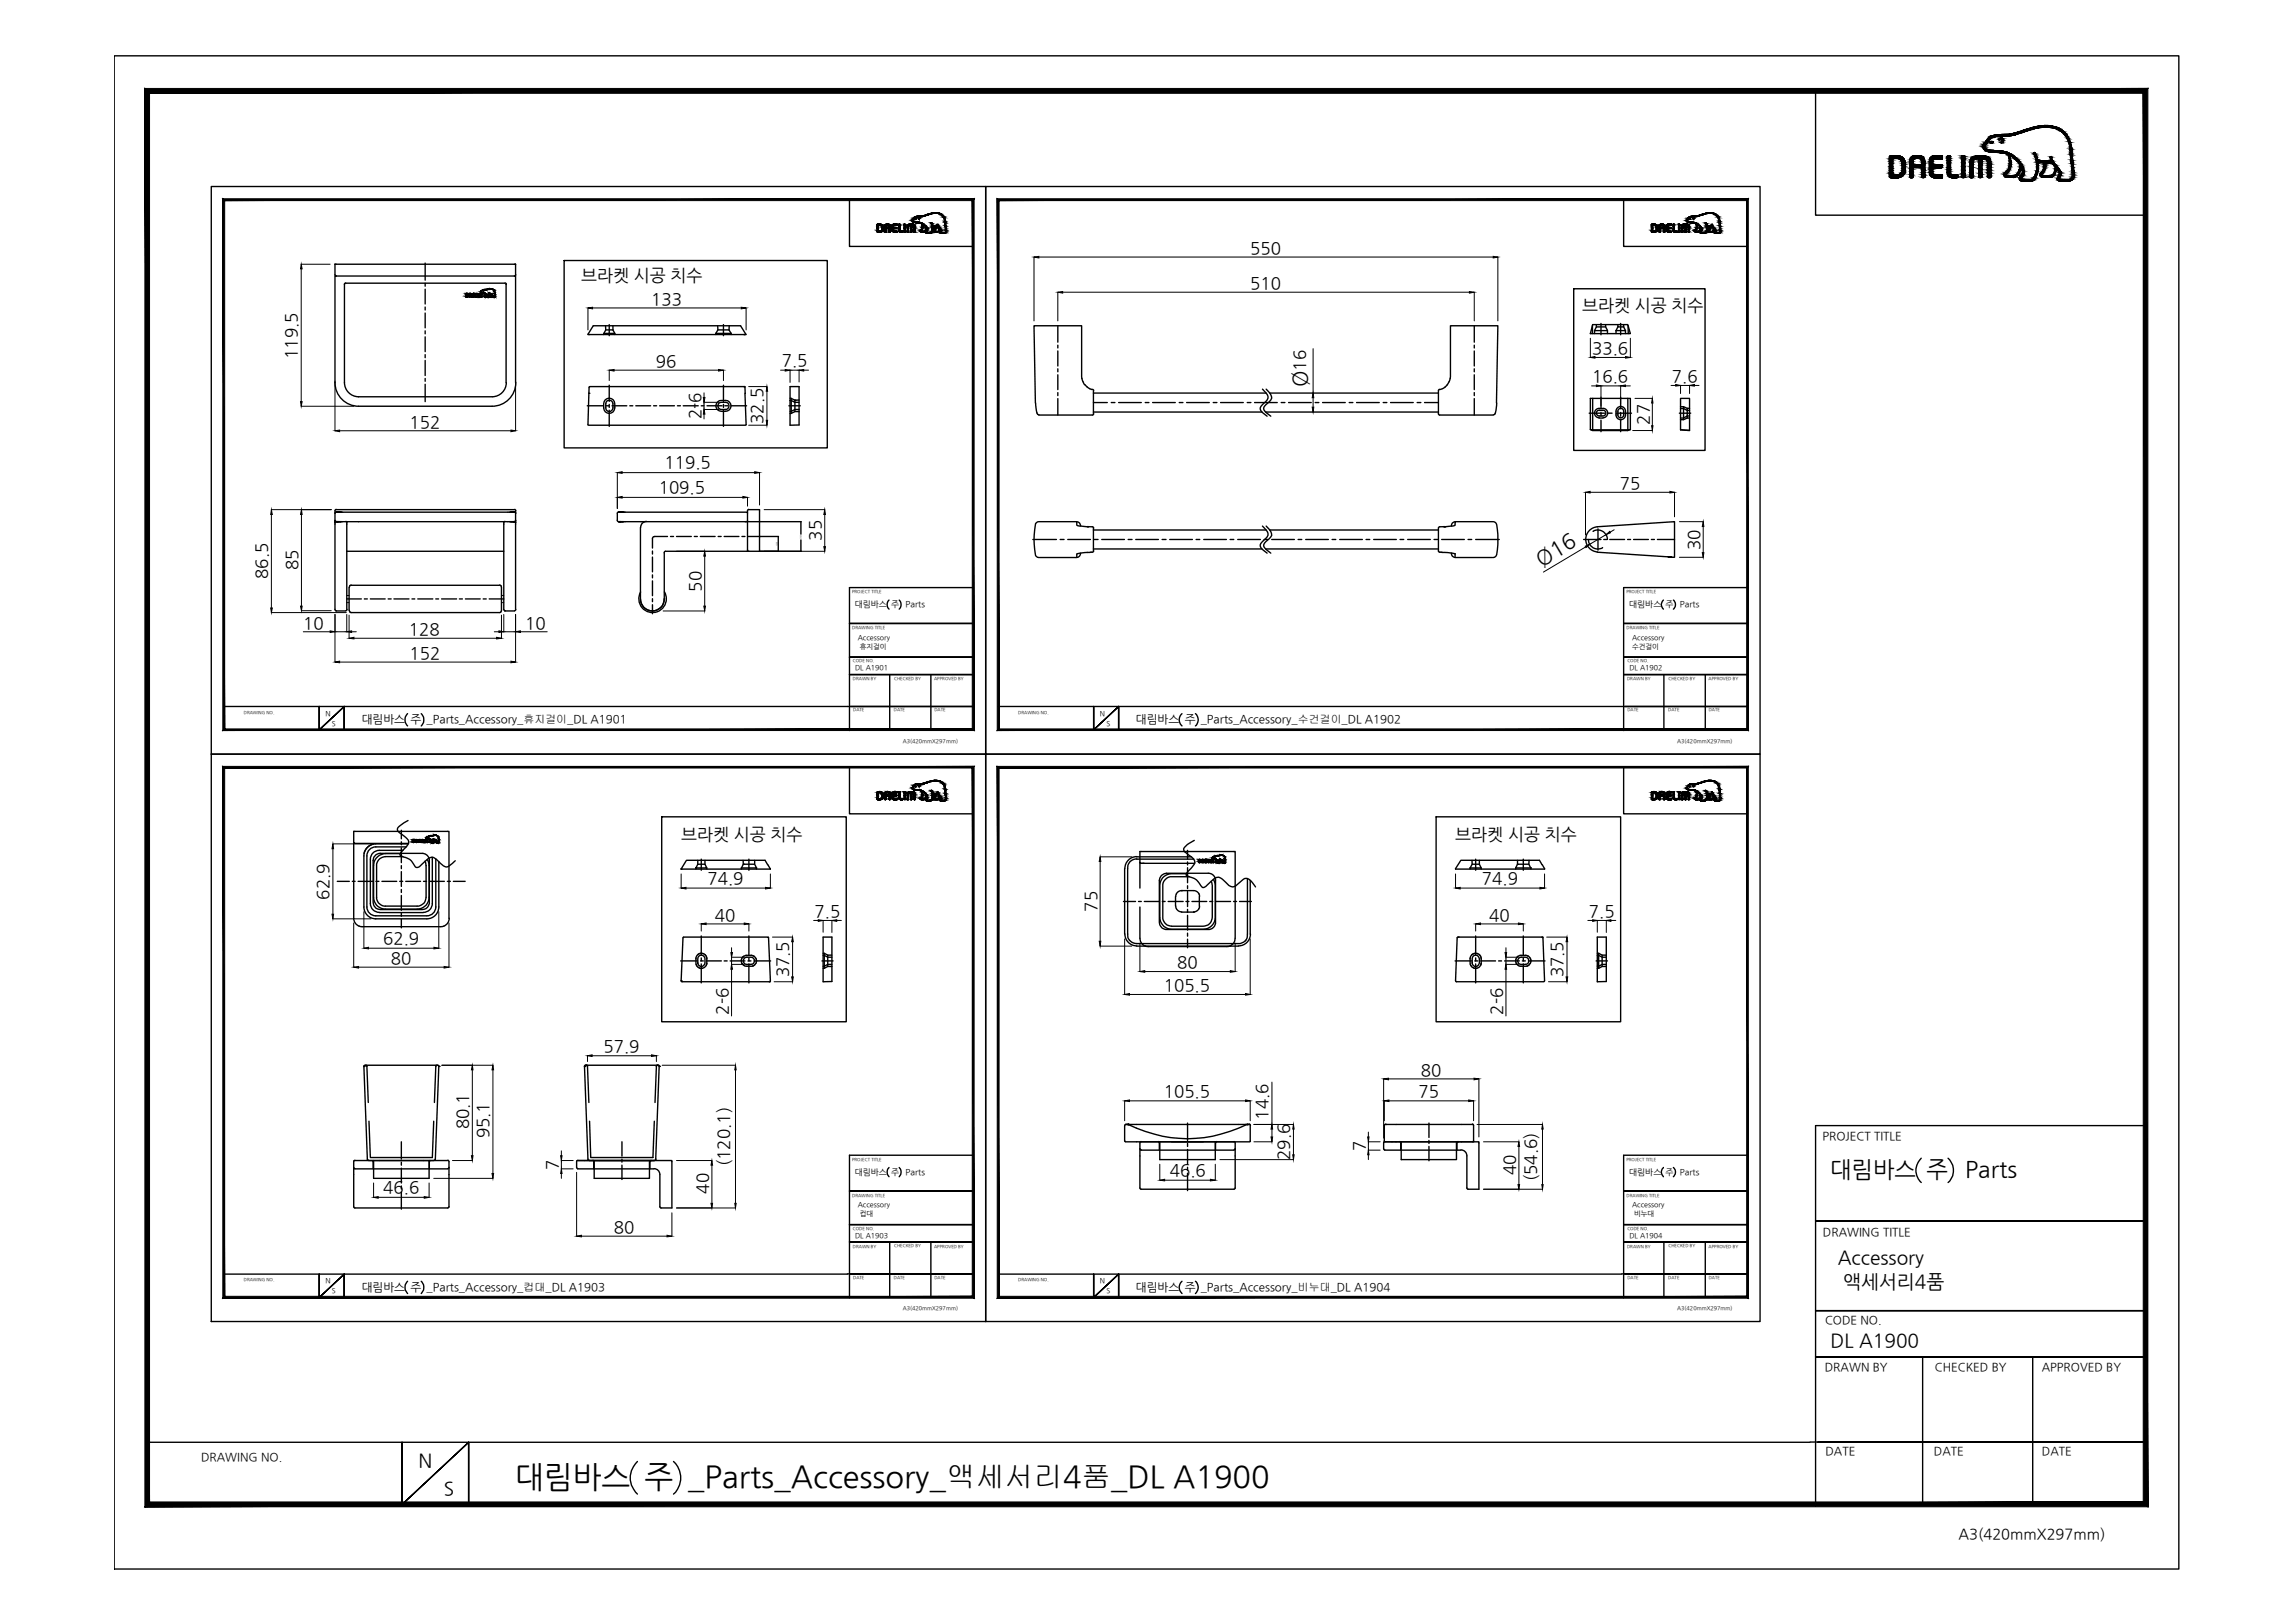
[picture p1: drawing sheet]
<svg xmlns="http://www.w3.org/2000/svg" width="420mm" height="297mm" viewBox="0 0 420 297" stroke-linecap="round" stroke-linejoin="round" font-family="sans-serif">
<defs><g id="words">
<text font-size="5.6" x="94.3" y="272.2">대림바스 주 _Parts_Accessory_액세서리4품_DL A1900</text>
<g font-size="4.2">
<text x="335.1" y="215.4">대림바스 주</text>
<text x="359.8" y="215.4">Parts</text>
</g>
<g font-size="3.9">
<text x="239.3" y="70.9" transform="rotate(-90 239.3 70.9)">Ø</text>
<text x="282.1" y="103.7" transform="rotate(-31 282.1 103.7)">Ø16</text>
</g>
<g font-size="3.5">
<text x="336.5" y="231.4">Accessory</text>
<text x="337.4" y="235.7">액세서리4품</text>
<text x="335.1" y="246.4">DL A1900</text>
<text x="76.6" y="268.5">N</text>
<text x="81.3" y="273.6">S</text>
</g>
<g font-size="3.1">
<text x="228.9" y="46.5">550</text>
<text x="106.4" y="51.5">브라켓 시공 치수</text>
<text x="228.9" y="52.9">510</text>
<text x="119.2" y="55.8">133</text>
<text x="289.6" y="56.9">브라켓 시공 치수</text>
<text x="54.4" y="65.7" transform="rotate(-90 54.4 65.7)">119.5</text>
<text x="291.5" y="64.7">33.6</text>
<text x="120.1" y="67.2">96</text>
<text x="143.1" y="67.1">7.5</text>
<text x="239" y="67.8" transform="rotate(-90 239 67.8)">16</text>
<text x="291.5" y="69.9">16.6</text>
<text x="306.1" y="69.8">7.6</text>
<text x="128.3" y="76.8" transform="rotate(-90 128.3 76.8)">2-6</text>
<text x="139.7" y="77.6" transform="rotate(-90 139.7 77.6)">32.5</text>
<text x="301.9" y="77.7" transform="rotate(-90 301.9 77.7)">27</text>
<text x="75" y="78.2">152</text>
<text x="121.7" y="85.7">119.5</text>
<text x="296.5" y="89.5">75</text>
<text x="120.6" y="90.3">109.5</text>
<text x="150.4" y="98.9" transform="rotate(-90 150.4 98.9)">35</text>
<text x="311.2" y="100.6" transform="rotate(-90 311.2 100.6)">30</text>
<text x="49" y="106" transform="rotate(-90 49 106)">86.5</text>
<text x="54.6" y="104.4" transform="rotate(-90 54.6 104.4)">85</text>
<text x="128.4" y="108.3" transform="rotate(-90 128.4 108.3)">50</text>
<text x="55.5" y="115">10</text>
<text x="74.9" y="116.2">128</text>
<text x="96.1" y="115">10</text>
<text x="75" y="120.5">152</text>
<text x="124.7" y="153.7">브라켓 시공 치수</text>
<text x="266.4" y="153.7">브라켓 시공 치수</text>
<text x="129.5" y="161.8">74.9</text>
<text x="271.3" y="161.8">74.9</text>
<text x="60.2" y="164.6" transform="rotate(-90 60.2 164.6)">62.9</text>
<text x="149.1" y="167.7">7.5</text>
<text x="200.8" y="166.8" transform="rotate(-90 200.8 166.8)">75</text>
<text x="290.9" y="167.7">7.5</text>
<text x="70.1" y="172.8">62.9</text>
<text x="130.9" y="168.5">40</text>
<text x="272.7" y="168.5">40</text>
<text x="71.6" y="176.4">80</text>
<text x="144.4" y="178.9" transform="rotate(-90 144.4 178.9)">37.5</text>
<text x="215.5" y="177.2">80</text>
<text x="286.1" y="178.9" transform="rotate(-90 286.1 178.9)">37.5</text>
<text x="133.3" y="185.7" transform="rotate(-90 133.3 185.7)">2-6</text>
<text x="213" y="181.3">105.5</text>
<text x="275.1" y="185.7" transform="rotate(-90 275.1 185.7)">2-6</text>
<text x="110.5" y="192.5">57.9</text>
<text x="260.1" y="196.9">80</text>
<text x="213" y="200.7">105.5</text>
<text x="259.7" y="200.8">75</text>
<text x="85.8" y="206.7" transform="rotate(-90 85.8 206.7)">80.1</text>
<text x="89.5" y="208.3" transform="rotate(-90 89.5 208.3)">95.1</text>
<text x="232.1" y="204.9" transform="rotate(-90 232.1 204.9)">14.6</text>
<text x="102.2" y="214.1" transform="rotate(-90 102.2 214.1)">7</text>
<text x="133.5" y="213.4" transform="rotate(-90 133.5 213.4)">(120.1)</text>
<text x="214.2" y="215.2">46.6</text>
<text x="236.1" y="212.3" transform="rotate(-90 236.1 212.3)">29.6</text>
<text x="249.9" y="210.7" transform="rotate(-90 249.9 210.7)">7</text>
<text x="277.4" y="215" transform="rotate(-90 277.4 215)">40</text>
<text x="70.2" y="218.4">46.6</text>
<text x="129.7" y="218.5" transform="rotate(-90 129.7 218.5)">40</text>
<text x="281.3" y="216.2" transform="rotate(-90 281.3 216.2)">(54.6)</text>
<text x="112.4" y="225.6">80</text>
</g>
<text font-size="2.7" x="358.5" y="281.6">A3(420mmX297mm)</text>
<g font-size="2.1">
<text x="66.2" y="132.4">대림바스 주 _Parts_Accessory_휴지걸이_DL A1901</text>
<text x="208" y="132.4">대림바스 주 _Parts_Accessory_수건걸이_DL A1902</text>
<text x="333.7" y="208.6">PROJECT TITLE</text>
<text x="333.7" y="226.2">DRAWING TITLE</text>
<text x="66.2" y="236.2">대림바스 주 _Parts_Accessory_컵대_DL A1903</text>
<text x="208" y="236.2">대림바스 주 _Parts_Accessory_비누대_DL A1904</text>
<text x="334.1" y="242.4">CODE NO.</text>
<text x="334.1" y="251">DRAWN BY</text>
<text x="354.2" y="251">CHECKED BY</text>
<text x="373.8" y="251">APPROVED BY</text>
<text x="36.8" y="267.4">DRAWING NO.</text>
<text x="334.2" y="266.4">DATE</text>
<text x="354.1" y="266.4">DATE</text>
<text x="373.8" y="266.4">DATE</text>
</g>
<g font-size="1.6">
<text x="156.5" y="111.1">대림바스 주</text>
<text x="165.8" y="111.1">Parts</text>
<text x="298.3" y="111.1">대림바스 주</text>
<text x="307.6" y="111.1">Parts</text>
<text x="156.5" y="215">대림바스 주</text>
<text x="165.8" y="215">Parts</text>
<text x="298.3" y="215">대림바스 주</text>
<text x="307.6" y="215">Parts</text>
</g>
<g font-size="1.3">
<text x="157" y="117.1">Accessory</text>
<text x="157.4" y="118.7">휴지걸이</text>
<text x="298.8" y="117.1">Accessory</text>
<text x="298.8" y="118.7">수건걸이</text>
<text x="156.5" y="122.7">DL A1901</text>
<text x="298.3" y="122.7">DL A1902</text>
<text x="59.6" y="131">N</text>
<text x="201.4" y="131">N</text>
<text x="60.8" y="132.8">S</text>
<text x="202.6" y="132.8">S</text>
<text x="157" y="221">Accessory</text>
<text x="298.8" y="221">Accessory</text>
<text x="156.5" y="226.6">DL A1903</text>
<text x="157.4" y="222.6">컵대</text>
<text x="298.3" y="226.6">DL A1904</text>
<text x="299.2" y="222.6">비누대</text>
<text x="59.6" y="234.9">N</text>
<text x="60.8" y="236.7">S</text>
<text x="201.4" y="234.9">N</text>
<text x="202.6" y="236.7">S</text>
</g>
<g font-size="1">
<text x="165.3" y="135.9">A3(420mmX297mm)</text>
<text x="307.1" y="135.9">A3(420mmX297mm)</text>
<text x="165.3" y="239.8">A3(420mmX297mm)</text>
<text x="307.1" y="239.8">A3(420mmX297mm)</text>
</g>
<g font-size=".8">
<text x="156" y="108.6">PROJECT TITLE</text>
<text x="297.8" y="108.6">PROJECT TITLE</text>
<text x="156" y="115.1">DRAWING TITLE</text>
<text x="297.8" y="115.1">DRAWING TITLE</text>
<text x="156.2" y="124.4">DRAWN BY</text>
<text x="156.2" y="121.2">CODE NO.</text>
<text x="163.7" y="124.4">CHECKED BY</text>
<text x="171" y="124.4">APPROVED BY</text>
<text x="297.9" y="124.4">DRAWN BY</text>
<text x="297.9" y="121.2">CODE NO.</text>
<text x="305.5" y="124.4">CHECKED BY</text>
<text x="312.8" y="124.4">APPROVED BY</text>
<text x="44.6" y="130.6">DRAWING NO.</text>
<text x="156.2" y="130.2">DATE</text>
<text x="163.6" y="130.2">DATE</text>
<text x="171.1" y="130.2">DATE</text>
<text x="186.4" y="130.6">DRAWING NO.</text>
<text x="297.9" y="130.2">DATE</text>
<text x="305.4" y="130.2">DATE</text>
<text x="312.8" y="130.2">DATE</text>
<text x="156" y="212.4">PROJECT TITLE</text>
<text x="297.8" y="212.4">PROJECT TITLE</text>
<text x="156" y="219">DRAWING TITLE</text>
<text x="297.8" y="219">DRAWING TITLE</text>
<text x="156.2" y="225.1">CODE NO.</text>
<text x="297.9" y="225.1">CODE NO.</text>
<text x="156.2" y="228.3">DRAWN BY</text>
<text x="163.7" y="228.3">CHECKED BY</text>
<text x="171" y="228.3">APPROVED BY</text>
<text x="297.9" y="228.3">DRAWN BY</text>
<text x="305.5" y="228.3">CHECKED BY</text>
<text x="312.8" y="228.3">APPROVED BY</text>
<text x="44.6" y="234.5">DRAWING NO.</text>
<text x="156.2" y="234.1">DATE</text>
<text x="163.6" y="234.1">DATE</text>
<text x="171.1" y="234.1">DATE</text>
<text x="186.4" y="234.5">DRAWING NO.</text>
<text x="297.9" y="234.1">DATE</text>
<text x="305.4" y="234.1">DATE</text>
<text x="312.8" y="234.1">DATE</text>
</g>
<g font-size=".3">
<text x="142.4" y="100" transform="rotate(-90 142.4 100)">12.50</text>
<text x="146.8" y="98.7" transform="rotate(-90 146.8 98.7)">25.00</text>
</g>
</g></defs>
<!-- layer: 0 -->
<g fill="#000" stroke="#000" stroke-width=".18">
<path d="M55.1 48.4l.2 .8h-.3zM107.6 56.4l.9-.2v.3zM135.7 56.2l.9 .2-.9 .1zM189.3 47l.9-.1v.3zM193.7 53.5l.8-.1v.3zM269 53.4l.9 .1-.9 .2zM273.4 46.9l.8 .1-.8 .2zM55 73.5h.3l-.2 .9zM61.3 78.8l.9-.1v.3zM93.5 78.7l.9 .1-.9 .2zM111.5 67.7l.9-.1v.3zM128.8 72.7h.3l-.2 .9z"/>
<path d="M128.9 74.9l.2 .9h-.3zM131.6 67.6l.8 .1-.8 .2zM140.4 70.8l.1 .8h-.2zM140.3 76.9h.2l-.1 .9zM143.7 67.6l.9 .1-.9 .2zM146.3 67.7l.8-.1v.3zM240.2 74.5h.3l-.1 .9zM240.4 71.9l.1 .9h-.3zM291.2 65.4l.8-.2v.3zM292.3 70.5l.8 .1-.8 .2zM297.6 65.2l.9 .2-.9 .1zM296.7 70.6l.9-.1v.3z"/>
<path d="M302.5 72.9l.1 .9h-.2zM302.4 77.9h.2l-.1 .9zM306.8 70.4l.9 .1-.9 .2zM309.3 70.5l.9-.1v.3zM49.7 93.3l.2 .9h-.3zM55.2 93.3l.1 .9h-.3zM113 91l.9-.1v.3zM113 86.5l.9-.2v.3zM136 90.9l.8 .1-.8 .2zM138.2 86.3l.9 .2-.9 .1zM151 93.3l.1 .9h-.3zM290.2 100l.8-.4-.6 .6z"/>
<path d="M290.3 90.1l.8-.2v.3zM294 97.8l.7-.5 .1 .2zM305.7 89.9l.9 .2-.9 .1zM311.8 95.5l.1 .9h-.3zM49.6 111.3h.3l-.2 .8zM55 110.9h.3l-.1 .9zM60.4 115.5l.9 .1-.9 .2zM63.5 115.6l.9-.1v.3zM63.9 116.8l.9-.2v.3zM90.9 116.6l.9 .2-.9 .1zM91.3 115.5l.9 .1-.9 .2zM94.4 115.6l.9-.1v.3z"/>
<path d="M129 100.9l.1 .9h-.3zM128.8 110.9h.3l-.1 .9zM150.8 100h.3l-.1 .9zM311.6 101.1h.3l-.1 .9zM61.3 121.2l.9-.2v.3zM93.5 121l.9 .2-.9 .1zM60.9 154.4l.2 .9h-.3zM201.4 156.8l.1 .9h-.3zM60.8 167.3h.3l-.2 .9zM64.8 177l.8-.1v.3zM66.6 173.5l.9-.1v.3zM79.4 173.4l.9 .1-.9 .2z"/>
<path d="M81.3 176.9l.9 .1-.9 .2zM124.7 162.5l.9-.1v.3zM128.4 169.1l.9-.2v.3zM133.8 174.3h.3l-.2 .9zM133.9 176.5l.2 .9h-.3zM136.3 168.9l.8 .2-.8 .1zM140.2 162.4l.8 .1-.8 .2zM145.1 171.5l.1 .9h-.3zM144.9 178.8h.3l-.1 .9zM149.8 168.3l.9 .2-.9 .1zM152.3 168.5l.9-.2v.3zM201.2 172.3h.3l-.1 .9z"/>
<path d="M208.7 177.8l.9-.2v.3zM225.2 177.6l.9 .2-.9 .1zM266.5 162.5l.8-.1v.3zM270.2 169.1l.8-.2v.3zM275.5 174.3h.3l-.1 .9zM275.7 176.5l.1 .9h-.3zM278 168.9l.9 .2-.9 .1zM281.9 162.4l.9 .1-.9 .2zM286.9 171.5l.1 .9h-.3zM286.7 178.8h.3l-.1 .9zM291.6 168.3l.8 .2-.8 .1zM294.1 168.5l.8-.2v.3z"/>
<path d="M86.5 195l.1 .8h-.3zM90.2 195l.2 .8h-.3zM107.6 193.2l.8-.1v.3zM119.3 193.1l.9 .1-.9 .2zM134.6 195l.2 .8h-.3zM205.9 182l.9-.2v.3zM228 181.8l.9 .2-.9 .1zM253.3 197.5l.9-.2v.3zM269.9 197.3l.8 .2-.8 .1zM68.4 219.1l.8-.1v.3zM77.7 219l.9 .1-.9 .2zM86.3 211.5h.3l-.1 .9z"/>
<path d="M90.1 214.8h.3l-.2 .9zM102.6 211.5h.3l-.1 .9zM102.8 213.9l.1 .9h-.3zM130.3 212.4l.2 .8h-.3zM205.9 201.5l.9-.2v.3zM212.3 216l.9-.2v.3zM221.6 215.8l.9 .2-.9 .1zM228 201.3l.9 .2-.9 .1zM232.7 208.1h.3l-.1 .9zM232.9 205.8l.1 .8h-.3zM236.8 205.8l.1 .8h-.2zM236.7 211.3h.2l-.1 .9z"/>
<path d="M250.4 208.1h.2l-.1 .9zM250.5 210.5l.1 .8h-.2zM253.4 201.5l.9-.2v.3zM268.9 201.3l.9 .2-.9 .1zM278.1 209l.1 .8h-.3zM277.9 216.8h.3l-.1 .8zM282.3 216.8h.2l-.1 .8zM282.4 205.8l.1 .8h-.2zM105.6 226.2l.9-.1v.3zM122.1 226.1l.9 .1-.9 .2zM130.2 220.2h.3l-.2 .9zM134.5 220.2h.3l-.2 .9z"/>
<path d="M40.8 133.7l137.2-.3h-136.9zM40.8 133.7l137.2-.3 .3 .3zM178 36.7v96.7l.3 .3zM178 36.7l.3-.3v97.3zM41.1 36.7h136.9l.3-.3zM40.8 36.4h137.5l-137.2 .3zM40.8 36.4l.3 97v-96.7zM40.8 36.4l.3 97-.3 .3z"/>
<path d="M182.6 133.7l137.2-.3h-136.9zM182.6 133.7l137.2-.3 .3 .3zM319.8 36.7v96.7l.3 .3zM320.1 36.4v97.3l-.3-97zM182.9 36.7h136.9l.3-.3zM182.6 36.4h137.5l-137.2 .3zM182.6 36.4l.3 97v-96.7zM182.6 36.4l.3 97-.3 .3z"/>
<path d="M41.1 237.3l-.3 .3 137.2-.3zM40.8 237.6l137.2-.3 .3 .3zM178 140.6v96.7l.3 .3zM178 140.6l.3-.3v97.3zM41.1 140.6h136.9l.3-.3zM40.8 140.3h137.5l-137.2 .3zM40.8 140.3l.3 97v-96.7zM40.8 140.3l.3 97-.3 .3z"/>
<path d="M182.9 237.3l-.3 .3 137.2-.3zM182.6 237.6l137.2-.3 .3 .3zM319.8 140.6v96.7l.3 .3zM319.8 140.6l.3-.3v97.3zM182.9 140.6h136.9l.3-.3zM182.6 140.3h137.5l-137.2 .3zM182.6 140.3l.3 97v-96.7zM182.6 140.3l.3 97-.3 .3z"/>
<path d="M27.4 274.9l-.9 .9 365.9-.9zM26.5 275.8l365.9-.9 .8 .9zM392.4 17.1v257.8l.8 .9zM393.2 16.2v259.6l-.8-258.7zM27.4 17.1h365l.8-.9zM26.5 16.2h366.7l-365.8 .9zM26.5 16.2l.9 258.7v-257.8zM26.5 16.2l.9 258.7-.9 .9z"/>
</g>
<g fill="none" stroke="#000" stroke-width=".25">
<path d="M20.9 10.2h378v277h-378zM332.4 16.6v22.8h60.4M38.7 34.1h141.8v103.9h-141.8zM155.5 36.5v8.6h22.7M180.5 34.1h141.7v103.9h-141.7zM297.3 36.5v8.6h22.6M368.5 32.5h.1M77.8 48.1v3.2M77.8 51.8v.6M77.8 52.9v2.7M77.8 56.2v.5M77.8 57.3v2.7"/>
<path d="M88.9 54.3h.1M103.3 47.7h48.2v34.3h-48.2zM111.5 59.4v2M132.4 59.4v2M169.1 42.5h.1M193.7 59.6v3M269.9 59.6v3M288.1 52.8h24.1v29.6h-24.1zM291.5 59.6v1.5M291.6 59.4h6.4l.5 1.7h-7.3zM292.3 59.4v.4M293.9 59.4v.4l.4 .7"/>
<path d="M293.9 59.8h-1.6l-.4 .7M296.2 59.4v.4h1.1v-.4M296.2 59.8l-.3 .7M297.3 59.8l.3 .7M298.1 59.6v1.5M310.8 42.5h.1M77.8 60.6v.5M77.8 61.7v2.7M77.8 64.9v.6M77.8 66v2.7M77.8 69.3v.5M77.8 70.3v3.2"/>
<path d="M107.5 74.3h2.9M110.9 74.3h.6M111.5 70.5v3M111.5 74v.6M111.5 75.1v2.9M112 74.3h2.8M115.3 74.3h.6M116.4 74.3h2.7M119.7 74.3h.5M120.8 74.3h2.7M124 74.3h.6M125.1 74.3h2.7"/>
<path d="M128.4 74.3h.5M129.4 74.3h2.8M132.4 70.5v3M132.4 74v.6M132.4 75.1v2.9M132.7 74.3h.6M133.8 74.3h2.9M144.4 74.3h2.1M193.7 63.2v.5M193.7 64.2v2.8M193.7 67.5v.5M193.7 68.6v2.7"/>
<path d="M193.7 71.9v.5M193.7 73v3M200.2 71.9h31.6M200.2 75.4h30.8M231.1 71.2a1.95 1.95 0 0 1 1 1.7l-.7 .9a1.04 1.04 0 0 0-.5 1.5l1.1 .9M231.7 75.4h31.6M231.8 71.2a2.3 2.3 0 0 1 1 1.7l-.7 .9a.97 .97 0 0 0-.5 1.5l1 .9M232.4 71.9h30.9M269.9 63.2v.5M269.9 64.2v2.8M269.9 67.5v.5M269.9 68.6v2.7"/>
<path d="M269.9 71.9v.5M269.9 73v3M291.2 78.6v-5.7h7.3v5.7l-7 .1M291.2 78.6l.4 .2h6.4M291.3 78.6l.1 .1M291.3 78.7h.1M291.4 78.6h.2M291.6 72.9v5.9M291.9 61.1v-.6h2.4v.6M292.8 76.5h.6M292.8 74.8h.6M292.8 75.1h.6"/>
<path d="M292.8 74.7a.87 .87 0 0 0-.9 .9 .87 .87 0 0 0 .9 .9M292.8 75.1a.53 .53 0 0 0-.5 .5 .53 .53 0 0 0 .5 .5h.6M293.5 74.7a.87 .87 0 0 1 .8 .9 .87 .87 0 0 1-.8 .9M293.5 75.1a.53 .53 0 0 1 .5 .5 .53 .53 0 0 1-.5 .5M295.9 75.9a.87 .87 0 0 0 .8 .9 .87 .87 0 0 0 .9-.9M295.9 75.3a.87 .87 0 0 1 .8-.9 .87 .87 0 0 1 .9 .9M295.9 60.5h1.7v.6M295.9 60.5v.6M295.9 75.3v.7M296.2 75.3a.53 .53 0 0 1 .5-.6 .53 .53 0 0 1 .6 .6M296.2 75.9a.53 .53 0 0 0 .5 .6 .53 .53 0 0 0 .6-.6M296.2 75.3v.7"/>
<path d="M297.3 75.3v.7M297.6 75.3v.7M298 72.9v5.9M298.1 78.8h-.1M298.5 78.6l-.4 .1M307.7 74.4h.5l.7 .3h.4M307.7 74.8h.5l.7 .3h.4M307.7 78.6l1.5 .2M308.2 74.4v2.4h-.5M308.9 74.7v1.8l-.7 .3M308.9 76.5h.4M309.1 78.8l-1.4-.1v-5.8h1.6v5.9h-.2"/>
<path d="M309.3 76.1h-.4l-.7 .4h-.5M122.2 98.2l-2.6 .1-.1 .2v1.8M122.8 98.2h.5M123.9 98.2h2.7M127.1 98.2h.6M128.2 98.2h2.7M131.5 98.2h.5M132.6 98.2h2.7M135.8 98.2h.6M136.9 98.2h2.4M200.2 97h31.6M231.1 96.3a1.94 1.94 0 0 1 1 1.7l-.7 .9a1.04 1.04 0 0 0-.5 1.4l1.1 .9"/>
<path d="M231.8 96.3a2.27 2.27 0 0 1 1 1.7l-.7 .9a.97 .97 0 0 0-.5 1.4l1 .9M232.4 97h30.9M289.9 98.7h3.2M292.6 96.8v3.9M293.6 98.7h.6M294.7 98.7h2.7M298 98.7h.5M299.1 98.7h2.7M302.3 98.7h.6M303.4 98.7h3.2M63.5 109.6h2.7M66.7 109.6h.6"/>
<path d="M67.8 109.6h2.7M71.1 109.6h.5M72.1 109.6h2.8M75.4 109.6h.5M76.5 109.6h2.7M79.8 109.6h.5M80.8 109.6h2.8M84.1 109.6h.6M85.2 109.6h2.7M88.5 109.6h.5M89.6 109.6h2.6M119.5 100.9v.5"/>
<path d="M119.5 102v2.7M119.5 105.2v.6M119.5 106.3v2.7M119.5 109.6v.5M119.5 110.7v1.6M155.5 114.1h22.7h-22.7M162.8 109.8a1.16 1.16 0 0 0 0 1.7M164.6 109.8a1.16 1.16 0 0 1 0 1.7M178.2 107.5h-22.7v26.2M200.2 100.5h30.8M231.7 100.5h31.6M297.3 114.1h22.6h-22.6"/>
<path d="M304.5 109.8a1.08 1.08 0 0 0 0 1.7M306.4 109.8a1.08 1.08 0 0 1 0 1.7M319.9 107.5h-22.6v26.2M38.7 138h141.8v103.9h-141.8zM41 129.3h137.2h-22.5M58.4 129.3v4.3l4.6-4.3-4.6 4.3zM63 133.6v-4.3v4.3M74.6 130.6a1.57 1.57 0 0 0 0 2.3M77.1 130.6a1.57 1.57 0 0 1 0 2.3M155.5 123.5h22.7h-22.7M155.5 120.3h22.7h-22.7M158.7 133.6h19.5"/>
<path d="M162.9 123.5v10.1M170.4 123.5v10.1M180.5 138h141.7v103.9h-141.7zM182.7 129.3h114.2M200.2 129.3v4.3l4.6-4.3-4.6 4.3zM204.8 133.6v-4.3v4.3M216.4 130.6a1.48 1.48 0 0 0 0 2.3M218.8 130.6a1.48 1.48 0 0 1 0 2.3M296.9 129.3h23h-22.4M297.3 123.5h22.6h-22.6M297.3 120.3h22.6h-22.6M300.5 133.6h19.4"/>
<path d="M304.6 123.5v10.1M312.2 123.5v10.1M73.5 151.9v1.6M73.5 154.1v.5M73.5 155.2v2.7M73.5 158.4v.6M73.5 159.5v2.7M78.8 154.2h.1M128.4 157.2v2.1M137.1 157.2v2.1M155.5 140.4v8.5h22.7M169.1 146.4h.1"/>
<path d="M217.4 155.6v1.6M217.4 157.7v.6M217.4 158.8v2.8M222.7 157.9h.1M270.2 157.2v2.1M278.9 157.2v2.1M297.3 140.4v8.5h22.6M310.8 146.4h.1M61.8 161.3h2.2M64.5 161.3h.5M65.6 161.3h2.7M68.8 161.3h.6"/>
<path d="M69.9 161.3h2.7M73.2 161.3h.5M73.5 162.8v.5M73.5 163.9v2.7M73.5 167.1v.6M73.5 168.2v1.6M74.3 161.3h2.7M77.5 161.3h.6M78.6 161.3h2.8M81.9 161.3h.6M83 161.3h2.2M124.6 175.9h3.1"/>
<path d="M128.3 175.9h.5M128.4 171.3v3.5M128.4 175.3v.6M128.4 176.4v3.5M129.3 175.9h2.8M132.6 175.9h.5M133.7 175.9h2.7M136.9 175.9h.6M137.1 171.3v3.5M137.1 175.3v.6M137.1 176.4v3.5M138 175.9h3.1"/>
<path d="M150.5 175.9h2M205.7 165h2.2M208.4 165h.5M209.5 165h2.7M212.8 165h.5M213.9 165h2.7M217.1 165h.6M217.4 162.1v.5M217.4 163.2v2.7M217.4 166.4v.6M217.4 167.5v2.7M217.4 170.8v.5"/>
<path d="M217.4 171.9v1.6M218.2 165h2.7M221.5 165h.5M222.6 165h2.7M225.8 165h.6M226.9 165h2.2M266.4 175.9h3M270 175.9h.5M270.2 171.3v3.5M270.2 175.3v.6M270.2 176.4v3.5M271.1 175.9h2.7"/>
<path d="M274.3 175.9h.6M275.4 175.9h2.8M278.7 175.9h.6M278.9 171.3v3.5M278.9 175.3v.6M278.9 176.4v3.5M279.8 175.9h3.1M292.2 175.9h2.1M73.5 209v3.1M73.5 212.7v.5M73.5 213.8v2.7M73.5 217.1v.5"/>
<path d="M73.5 218.2v3.1M113.9 209v2.6M113.9 212.1v.6M113.9 213.2v2.7M155.5 218h22.7h-22.7M162.8 213.7a1.21 1.21 0 0 0 0 1.7M164.6 213.7a1.21 1.21 0 0 1 0 1.7M178.2 211.4h-22.7v26.1M217.4 205.5v3.2M217.4 209.3v.5M217.4 210.4v2.7M217.4 213.6v.6"/>
<path d="M217.4 214.7v3.2M261.6 205.5v2.7M261.6 208.7v.6M261.6 209.8v2.6M297.3 218h22.6h-22.6M304.5 213.7a1.12 1.12 0 0 0 0 1.7M306.4 213.7a1.12 1.12 0 0 1 0 1.7M319.9 211.4h-22.6v26.1M351.7 212a3 3 0 0 0 0 4.4M356.6 212a3 3 0 0 1 0 4.4M392.8 206h-60.4v69.7M41 233.2h114.1"/>
<path d="M58.4 233.2v4.3l4.6-4.3-4.6 4.3zM63 237.5v-4.3v4.3M74.6 234.5a1.57 1.57 0 0 0 0 2.2M77.1 234.5a1.57 1.57 0 0 1 0 2.2M155.1 233.1h23.1h-22.5M155.5 227.3h22.7h-22.7M155.5 224.1h22.7h-22.7M158.7 237.4h19.5M162.9 227.3v10.1M170.4 227.3v10.1M182.7 233.2h114.2M200.2 233.2v4.3l4.6-4.3-4.6 4.3z"/>
<path d="M204.8 237.5v-4.3v4.3M216.4 234.5a1.48 1.48 0 0 0 0 2.2M218.8 234.5a1.48 1.48 0 0 1 0 2.2M296.9 233.1h23h-22.4M297.3 227.3h22.6h-22.6M297.3 224.1h22.6h-22.6M300.5 237.4h19.4M304.6 227.3v10.1M312.2 227.3v10.1M332.4 223.4h60.4h-60.4M332.4 239.9h60.4h-60.4M332.4 248.3h60.4h-60.4"/>
<path d="M352 248.3v27M372.1 248.3v27M27 264h304.4M73.6 264v11.4l12.2-11.4-12.2 11.4zM85.8 275.4v-11.4v11.4M116.7 267.5a4 4 0 0 0 0 5.9M123.3 267.5a4 4 0 0 1 0 5.9M331.4 263.9h61.4h-59.9M341 275.3h51.8"/>
</g>
<!-- layer: 1 -->
<g fill="none" stroke="#000" stroke-width=".25">
<path d="M293.1 59.2v2.1M296.7 59.2v2.1M200.2 73.7h2.5M203.4 73.7h.7M204.8 73.7h4.1M209.7 73.7h.6M211 73.7h4.2M215.9 73.7h.7M217.2 73.7h4.2M222.1 73.7h.7M223.5 73.7h4.1M228.3 73.7h.7"/>
<path d="M229.7 73.7h4.1M234.6 73.7h.6M235.9 73.7h4.2M240.8 73.7h.7M242.1 73.7h4.2M247 73.7h.7M248.4 73.7h4.1M253.2 73.7h.7M254.6 73.7h4.1M259.4 73.7h.7M260.8 73.7h2.5M290.9 75.6h2.9"/>
<path d="M293.1 72.7v2.1M293.1 75.5v.7M293.1 76.9v2.1M294.5 75.6h.6M295.9 75.6h2.8M296.7 72.7v2.1M296.7 75.5v.7M296.7 76.9v2.1M307.5 75.6h2M136.9 95.5h9.8M139.3 98.2h3.2M142.5 98.2v2.7"/>
<path d="M146.6 95.5v2.3M146.6 98.8v2.1M189.1 98.7h4.3M194.1 98.7h.7M195.5 98.7h4.1M200.3 98.7h.7M201.7 98.7h4.2M206.5 98.7h.7M207.9 98.7h4.2M212.8 98.7h.7M214.2 98.7h4.1M219 98.7h.7"/>
<path d="M220.4 98.7h4.1M225.2 98.7h.7M226.6 98.7h4.1M231.4 98.7h.7M232.8 98.7h4.2M237.6 98.7h.7M239 98.7h4.2M243.9 98.7h.6M245.3 98.7h4.1M250.1 98.7h.7M251.5 98.7h4.1M256.3 98.7h.7"/>
<path d="M257.7 98.7h4.2M262.5 98.7h.7M263.9 98.7h4.2M268.8 98.7h.6M270.2 98.7h4.3M139.1 100.9h7.6M74.7 150.2l-1.4 .9a.72 .72 0 0 0-.5 .5 .72 .72 0 0 0 .3 .8l.6 .4a1.76 1.76 0 0 1 1.1 1.6l-1.6 1.9a.65 .65 0 0 0 .7 .6h.4a2.83 2.83 0 0 1 1.8 1.8 .83 .83 0 0 0 1.1-.5 3.5 3.5 0 0 1 1.8-1.3l.5 .1 .6 .5a2.95 2.95 0 0 0 1.6 1.2 3.1 3.1 0 0 0 1.6-1.2M121.1 149.5h33.8v37.5h-33.8zM218.6 153.8a3.9 3.9 0 0 0-1.9 1.6 1.19 1.19 0 0 0 .8 1 1.93 1.93 0 0 1 1.3 1.4l-.7 1.1a1.66 1.66 0 0 0-.9 1.3l.3 .2a3.3 3.3 0 0 1 2.5 1.9l.1 .1a.84 .84 0 0 0 1-.5l.6-.6a1.6 1.6 0 0 1 1.7-.6l1 .8a1.49 1.49 0 0 0 1.5 .8l1.6-1.3a1.15 1.15 0 0 1 1.8 .6l.6 .7M262.9 149.5h33.8v37.5h-33.8z"/>
</g>
<!-- layer: 0 -->
<g fill="none" stroke="#000" stroke-width=".18">
<path d="M55.1 48.4h5.3M55.1 49.2v24.3M107.6 56.4v4M108.5 56.4h27.2M136.6 56.4v4M189.3 47v11.7M190.2 47h83.2M193.7 53.5v5.2M194.5 53.5h74.5M269.9 53.5v5.2M274.2 47v11.7M55.1 74.4h9.7"/>
<path d="M61.3 69.8v9M62.2 78.8h31.3M94.4 69.8v9M111.5 67.7v2M112.4 67.7h19.2M128.9 71.9v.8M128.9 75.8v.9M131.6 73.6h-2.7v1.3h2.7M132.4 67.7v2M137.1 70.8h3.3M137.1 77.8h3.3M140.4 71.6v5.3"/>
<path d="M142.9 67.7h.8M146.3 69.9v-2.2h-1.7v2.3M147.1 67.7h.9M240.4 75.4h.1M240.4 63.8v8.1M240.4 72.8v1.7M291.2 61.9v3.5M291.4 70.6h.9M292 65.4h5.6M296.7 73.9v-3.3h-3.6v3.6M297.6 70.6h.9M298.5 61.9v3.5"/>
<path d="M298.9 78.8h3.6M299.3 72.9h3.2M302.5 73.8v4.1M305.9 70.5h.9M307.7 72v-1.5h1.6v1.5M310.2 70.5h.9M49.7 93.3h10.9M49.7 94.2v17.1M55.2 94.2v16.7M113 86.5v6.6M113.9 91h22.1M113.9 86.5h24.3"/>
<path d="M136.8 91v1.6M139.1 86.5v5.9M139.9 93.3h11.1M151 94.2v5.8M290.3 90.1v7.8M291.1 90.1h14.6M294 97.8l-3 1.8M295.5 97l-.7 .4M306.6 90.1v4.5M307.5 95.5h4.3M311.8 96.4v4.7M49.7 112.1h13.7"/>
<path d="M55.2 111.8h5.4M55.5 115.6h4.9M61.3 112.5v8.7M63.5 112.5v3.1h-2.2M63.9 112.6v4.2M64.4 115.6h.8M64.8 116.8h26.1M90.5 115.6h.8M91.8 112.6v4.2M92.2 112.5v3.1h2.2M94.4 112.5v8.7M95.3 115.6h4.9"/>
<path d="M121.4 111.8h7.6M123.8 100.9h5.2M129 101.8v9.1M139.9 100.9h11.1M290.3 100.1l-7.7 4.6M307.5 102h4.3M62.2 121.2h31.3M60.9 154.4h7M60.9 155.3v12M124.7 159.9v2.6M141 159.9v2.6M201.4 156.8h5.8"/>
<path d="M201.4 157.7v14.6M266.5 159.9v2.6M282.8 159.9v2.6M60.9 168.2h7M64.8 168.9v8.1M65.6 177h15.7M66.6 166.8v6.7M67.5 173.5h11.9M80.3 166.8v6.7M82.2 168.9v8.1M125.6 162.5h14.6M128.4 169.1v1.3"/>
<path d="M129.3 169.1h7M133.9 173.5v.8M133.9 177.4v8.5M136.3 175.2h-2.4v1.3h2.4M137.1 169.1v1.3M141.4 171.5h3.7M141.7 179.7h3.4M145.1 172.4v6.4M149 168.5h.8M150.7 170.6v-2.1h1.6v2.2M153.2 168.5h.8M201.4 173.2h5.8"/>
<path d="M205.9 171.8v10.2M208.7 172.6v5.2M209.6 177.8h15.6M226.1 172.6v5.2M228.9 171.8v10.2M267.3 162.5h14.6M270.2 169.1v1.3M271 169.1h7M275.7 173.5v.8M275.7 177.4v8.5M278 175.2h-2.3v1.3h2.3M278.9 169.1v1.3"/>
<path d="M283.2 171.5h3.7M283.5 179.7h3.4M286.9 172.4v6.4M290.7 168.5h.9M292.4 170.6v-2.1h1.7v2.2M294.9 168.5h.9M80.9 195h9.3M86.5 195.8v15.7M90.2 195.8v19M107.6 193.2v1.1M108.4 193.2h10.9M120.2 193.2v1.1"/>
<path d="M121.2 195h13.4M134.6 195.8v24.4M206.8 182h21.2M232.9 198v7.8M253.3 197.5v10.8M254.2 197.5h15.7M270.7 197.5v10.6M68.4 216.5v2.6M69.2 219.1h8.5M78.6 216.5v2.6M79.4 215.7h10.8M82.8 212.4h3.7"/>
<path d="M102.8 210.6v.9M102.8 214.8v.9M104.9 212.4h-2.1v1.5h2.1M105.6 214.6v11.6M123.9 212.4h6.4M130.3 213.2v7M205.9 201.5v3.6M206.8 201.5h21.2M212.3 213.1v2.9M213.2 216h8.4M222.5 213.1v2.9M223.3 212.2h13.5"/>
<path d="M228.9 201.5v3.6M229.6 209h3.3M229.6 205.8h7.2M232.9 206.6v1.5M236.8 206.6v4.7M250.5 207.2v.9M250.5 211.3v.9M252.7 209h-2.2v1.5h2.2M253.4 201.5v3.6M254.3 201.5h14.6M269.8 201.5v3.6M270.4 205.8h12"/>
<path d="M271.6 209h6.5M271.6 217.6h10.8M278.1 209.8v7M282.4 206.6v10.2M106.5 226.2h15.6M123 222v4.2M123.9 221.1h10.7"/>
</g>
<!-- layer: BODY -->
<g fill="none" stroke="#000" stroke-width=".25">
<path d="M61.5 48.4h-.2v1.9l.3 .2M61.5 50.5h-.2v19.5a4.3 4.3 0 0 0 4.4 4.4M61.5 50.5h32.7M63.1 52v18a2.6 2.6 0 0 0 2.5 2.6M63.3 51.8h29.2l.2 .2M63.3 51.8l-.2 .2M92.7 52v18M94.2 50.5h.2v19.5M94.2 48.4h.2v1.9M94.4 50.3l-.2 .2M108.6 59.6h27l1 1.6h-29zM110.9 59.6v.8l-.3 .6"/>
<path d="M112.2 59.6v.8M131.4 59.6v.8l-.4 .8M133.5 59.6v.8M92.7 70a2.6 2.6 0 0 1-2.6 2.6h-24.5M94.4 70a4.3 4.3 0 0 1-4.3 4.4h-24.5M107.8 72h.1M110.6 61h2M110.6 61l-.1 .2M110.8 73.2a1.02 1.02 0 0 1 1.1-.2 1.02 1.02 0 0 1 .7 .9 1.38 1.38 0 0 1-.7 1.7 1.02 1.02 0 0 1-1.4-1v-.7zM110.9 60.4h1.3M111.1 73.4a.68 .68 0 0 1 .7-.1 .68 .68 0 0 1 .4 .6v.7a.66 .66 0 0 1-.6 .7 .66 .66 0 0 1-.7-.7v-.7zM112.2 60.4l.4 .6"/>
<path d="M112.6 61v.2M131.1 61h2.7M131.3 73.6a1.98 1.98 0 0 1 2.2 0 1 1 0 0 1 .2 1.1 1 1 0 0 1-.9 .6 1.38 1.38 0 0 1-1.7-.7l-.1-.3zM131.4 60.4h2.1M131.6 73.8a1.34 1.34 0 0 1 1.8 .3 .66 .66 0 0 1-.6 .8h-.7a.68 .68 0 0 1-.6-.4 .68 .68 0 0 1 .1-.7zM133.5 60.4l.3 .6M133.8 61v.2M136.2 70.8l.2 .1v1.1l.2 5.7-.1 .1h-28.8l.1-5.8M136.2 61.2h.1M136.2 70.8h-28.2l-.1 .1-.1 1.1M136.2 70.8h.1M144.6 72.9l.9 .4"/>
<path d="M144.6 70.8h1.7v7h-1.7zM144.9 72.9v2.7M144.9 73.3h-.3l.9 .3h.8M145.5 73.3h.1M145.5 73.3v2M146.3 74.9h-.8l-.9 .4M146.3 75.3h-.8l-.9 .4M146.3 73.2l-.8 .1M189.6 73.8l.2 1.4 .2 .6M190 75.8l.2 .1M190.2 76h9.8M198.1 69.3l-.1-9.7h-8.7l.3 14.2"/>
<path d="M198.1 69.2a2.75 2.75 0 0 0 1.9 2.1M200 71.3l.2 .2M200.2 71.5v4.2M200.2 75.7l-.2 .3M263.3 71.5v4.2M263.3 75.7l.3 .3M263.6 76h9.8M263.6 71.3l-.3 .2M264.1 71.1l-.5 .2M265 70.4l-.9 .7M265.5 69.2l-.5 1.2M265.5 69.3v-9.7h8.7l-.2 14.2"/>
<path d="M274 73.8a3.4 3.4 0 0 1-.5 2.1h-.1M61.3 95.2l.3 .3M61.3 93.5v18.1M61.5 93.7h.2M61.5 93.3h32.7M61.6 93.7l-.3 .2M61.6 95.4l-.3 .3M61.6 93.2l-.3 .3M61.6 93.7h.1M61.6 95.5h.2M61.6 95.5h.1M61.7 93.7h.1"/>
<path d="M61.7 95.5h.1M61.8 93.7h.1M61.8 95.5h.3M61.8 95.5h.1M61.8 93.7h.3M61.9 93.7h.1M61.9 95.5h.1M62 93.7h.1M62 95.5h.1M62.1 93.7h31.8M62.1 95.5h31.9M62.1 95.5h.1"/>
<path d="M62.1 93.7h.1M62.2 95.5h.1M62.2 93.7h.1M62.3 95.5h.1M62.3 93.7h.1M62.4 93.7h.1M62.4 95.5h.1M63.3 95.4l.2 .3M63.5 95.7v15.9M92.2 95.7v15.9M92.4 95.4l-.2 .3M93.3 93.7h.1"/>
<path d="M93.3 95.5h.1M93.4 93.7h.1M93.4 95.5h.1M93.5 93.7h.1M93.5 95.5h.1M93.6 95.5h.1M93.6 93.7h.1M93.8 93.7h.1M93.8 95.5h.1M93.9 93.7h.1M93.9 95.5h.1M94 93.7h.1"/>
<path d="M94 95.5h.1M94.1 93.7h.1M94.1 95.5h.1M94.2 93.7h.1M94.2 95.5h.1M94.2 93.7l.2 .2M94.2 95.4l.2 .3M94.2 93.2l.2 .3M94.4 93.5v18.1M94.4 95.2l-.2 .3M113 94v1.3l.4 .2M113.2 93.7h.2"/>
<path d="M113.2 93.7l-.2 .2M113.3 95.5h.1M113.3 93.7h.1M113.4 95.5h.1M113.4 93.7h.1M113.4 93.7h23.4v1.8h-22.8M113.5 95.5h.5M113.5 93.7h.1M113.6 93.7h.1M113.6 95.5h.1M113.7 93.7h.1M113.7 95.5h.1"/>
<path d="M113.8 93.7h.1M113.8 95.5h.1M113.9 95.5h.1M113.9 93.7h.1M114 93.7h.1M114 95.5h.1M114.1 93.7h.1M118.4 95.4a1.08 1.08 0 0 0-1.1 1.1M136.4 95.5h.4v5.4l-15.1 .1-.1 8.6a2.18 2.18 0 0 1-2.2 2.2 2.18 2.18 0 0 1-2.2-2.2v-13.1M136.8 93.5v.2M137.1 93.3h2v7.6h-2l-.3-.2M137.1 93.2l-.3 .3"/>
<path d="M197.1 95.5a.8 .8 0 0 1 .8 .8M199.1 96.4h.3a.64 .64 0 0 1 .8 .2M199.1 96.4h.1M199.3 96.4l-2-.2-.2-.1v-.6h-6.9a.67 .67 0 0 0-.6 .5l-.3 2.8 .3 2.7a.68 .68 0 0 0 .7 .5M200.2 96.7v4.2M263.3 96.7v4.2M264.3 96.4h.2M264.5 96.4h.1M264.5 96.4l1.9-.2v-.7h7a.67 .67 0 0 1 .6 .5l.2 1.8v1.9l-.2 1.8a.68 .68 0 0 1-.8 .5M264.5 96.4h-.3a.64 .64 0 0 0-.9 .2M266.4 95.5a.73 .73 0 0 0-.7 .8M292.4 96.4l14.2-.9v6.5h-.5"/>
<path d="M292.5 96.4a2.31 2.31 0 0 0-2.2 2.3 2.31 2.31 0 0 0 2.2 2.3M61.3 111.5l.2 .3h1.8M63.5 100.9h28.7M63.5 111.5l-.2 .3M63.9 107.5v4.2M64 111.7l.1 .3M64.1 107.2l-.1 .3M64.3 107.1h27.1M64.3 107.1l-.3 .1M91.5 107.1l.2 .1 .1 .3M91.8 107.5v4.2l-.1 .3-.2 .1h-27.2l-.3-.1M92.2 111.5l.2 .3h1.8"/>
<path d="M94.4 111.5l-.2 .3M117.3 108.4a2.52 2.52 0 0 0 2.2 3.7 2.52 2.52 0 0 0 2.2-3.7M190.4 102h6.6M197.1 101.4v.6M197.9 101.2a.8 .8 0 0 1-.9 .8M199 101.1h.6M199.1 101.1l-1.9 .3M200 101.1h-.4M200.2 100.8l-.2 .3M263.3 100.8l.1 .2 .4 .1M263.8 101.1h.2M264 101.1h.5"/>
<path d="M264.5 101.1l1.9 .3M265.7 101.2a.73 .73 0 0 0 .8 .8M266.4 101.4v.6M266.6 102h6.6M292.4 101.1l13.7 .9-.7-.1M305.4 101.9h.1M64.8 154.1l.1 .3h9.9M66.6 156.6v9.4a2.18 2.18 0 0 0 2.2 2.2h9.3M67.2 156.6v9.4a1.63 1.63 0 0 0 1.6 1.6h9.3M68.4 154.5a2.18 2.18 0 0 0-1.7 1.7M73.3 156.2h-2.7a2.23 2.23 0 0 0-2.2 2.2v5.8a2.15 2.15 0 0 0 2.2 2.2h5.8a2.22 2.22 0 0 0 2.2-2.2v-5.8l-.4-1.1M73.8 155.6h-4.4a1.63 1.63 0 0 0-1.6 1.7v8.1a1.63 1.63 0 0 0 1.6 1.6"/>
<path d="M73.8 156.8h-3.2a1.65 1.65 0 0 0-1.7 1.6v5.8a1.58 1.58 0 0 0 1.7 1.6h5.8a1.65 1.65 0 0 0 1.6-1.6v-5.8l-.2-.8M74.4 155h-5.6a1.63 1.63 0 0 0-1.6 1.6M74.7 154.4h-5.9a2.18 2.18 0 0 0-2.2 2.2M78.5 157a1.29 1.29 0 0 0-1.2-.8h-7.7a1.29 1.29 0 0 0-1.3 1.3v7.7a1.37 1.37 0 0 0 1.3 1.3h7.7a1.29 1.29 0 0 0 1.3-1.3l-.1-8.1M79.1 156.9v8.5a1.63 1.63 0 0 1-1.6 1.6M79.8 157.2v8.8a1.63 1.63 0 0 1-1.6 1.6M80.3 157.7v8.3a2.18 2.18 0 0 1-2.1 2.2M124.7 159.1h.1M127.4 158.8v.3M127.7 158.2h1.4l.3 .6h-2zM127.7 157.5v.7M129.1 157.5v.7"/>
<path d="M129.4 158.8v.3M135.7 158.8v.3M136 157.5l.1 .7M136.1 158.2h.1M136.1 158.2l-.4 .6h2.8M136.1 158.2h2M138.2 157.5v.7l.3 .9M140.5 158.3l-.4-.8h-14.4l-1 1.6M140.6 158.3l.4 .8h-16.3M205.9 159v12M208.1 156.8h10M208.1 157.2h10.5"/>
<path d="M208.1 156.8a2.18 2.18 0 0 0-2.2 2.2M208.1 157.2a1.64 1.64 0 0 0-1.7 1.8v12a1.61 1.61 0 0 0 1.7 1.7h19l.9-.5M208.7 157.8l.1 .2h9.9M209.2 158h.1M217.2 159.9h-2.7a2.15 2.15 0 0 0-2.2 2.2v5.8a2.22 2.22 0 0 0 2.2 2.2h5.8a2.22 2.22 0 0 0 2.2-2.2v-5.8l-.3-1.2M221.2 159.8h-7.6a1.37 1.37 0 0 0-1.4 1.3v7.7a1.37 1.37 0 0 0 1.4 1.3h7.6a1.29 1.29 0 0 0 1.3-1.3l-.1-8.1M221.2 159.8a1.29 1.29 0 0 1 1.3 .9M269.1 158.8v.3M269.5 157.5v.7M270.8 158.2h-1.3l-.4 .6M270.8 158.2l.4 .6h-2.1M270.8 157.5v.7"/>
<path d="M271.2 158.8v.3M277.8 157.5v.7l-.3 .9M277.9 158.2h2M279.9 157.5v.7l.4 .6h-2.8M280.3 158.8v.3M282.3 158.3l-.5-.8h-14.4l-.9 1.6h16.3l-.5-.8M69.4 167h8.1M82.2 168.1v-15.9h-17.4v15.9a1.54 1.54 0 0 0 1.5 1.5M82.2 168.1a1.54 1.54 0 0 1-1.5 1.5h-14.4M124.7 179.5l.4-8h15.5l.4 8-.1 .2M124.7 179.5h.1M124.7 179.5l.1 .2h16.1"/>
<path d="M127.6 174.9a1 1 0 0 1 1.1-.4 1 1 0 0 1 .7 1v.9a1.02 1.02 0 0 1-1.5 .7l-.3-.3-.2-.4v-1.1zM127.9 175a.66 .66 0 0 1 .8-.1 .66 .66 0 0 1 .4 .6v.7a.66 .66 0 0 1-.7 .7 .66 .66 0 0 1-.7-.7v-.7zM136 175.2l.6-.3h.8a1 1 0 0 1 1.1 .9 1 1 0 0 1-1 1h-.8a.99 .99 0 0 1-.9-.5 .99 .99 0 0 1 .2-1.1zM136.3 175.4a1.51 1.51 0 0 1 1.7 0 .66 .66 0 0 1 .1 .7 .66 .66 0 0 1-.6 .4h-.8a.66 .66 0 0 1-.6-.4 .66 .66 0 0 1 .2-.7zM140.9 179.7h.1M150.7 174.9l.8 .3h.8M150.7 174.5l.8 .3h.8M150.7 171.5h1.6v8.1l-1.6 .1zM150.9 174.5v2.7M151.5 174.8v2.1M152.3 176.5h-.8l-.8 .3M152.3 176.9h-.8l-.8 .3"/>
<path d="M205.9 170.9a2.18 2.18 0 0 0 2.2 2.2M208.1 173.2h18.6M208.7 166v5.7a1.51 1.51 0 0 0 1.5 1.5h14.4M215.2 164.1v1.7M215.3 165.8l.1 .5a1.08 1.08 0 0 0 .9 .6M216.3 163h.1M216.3 163h2.2M216.3 166.9h2.2M216.3 163a1.08 1.08 0 0 0-1 1.1M217.7 160.5h-3.2a1.65 1.65 0 0 0-1.6 1.6v5.8a1.65 1.65 0 0 0 1.6 1.6h5.8a1.65 1.65 0 0 0 1.6-1.6v-5.8l-.2-.8M218.5 166.9h.1M218.5 163a1.08 1.08 0 0 1 1.1 1.1"/>
<path d="M219.6 164.1v1.7M219.6 165.8l-.1 .5a1.08 1.08 0 0 1-1 .6M225.2 173.1l-.6 .1M226.1 162.2v9.5l-.3 1-.6 .5M226.1 162.1v-6.3h-17.4v6.7M228.1 172.1l-.1 .1M228.4 160.8v10.2l-.1 .6-.3 .5M228.9 161.1v9.9M228.9 170.9a2.18 2.18 0 0 1-2.2 2.2M266.9 171.5l-.1 .1-.3 7.9 .1 .2h16l.2-.2-.3-7.9-.2-.1M266.9 171.5h.1M266.9 171.5h15.4"/>
<path d="M269.4 174.8a1.02 1.02 0 0 1 1.1-.3 1.02 1.02 0 0 1 .7 1l-.1 1a1.02 1.02 0 0 1-.9 .7 1.02 1.02 0 0 1-1-.7l-.1-1.1zM269.7 175a.66 .66 0 0 1 .7-.1 .66 .66 0 0 1 .4 .6v.7a.66 .66 0 0 1-.6 .7 .66 .66 0 0 1-.7-.7v-.7zM278 175.4a1.51 1.51 0 0 1 1.7 0 .66 .66 0 0 1 .1 .7 .66 .66 0 0 1-.5 .4h-.8a.66 .66 0 0 1-.6-.4 .66 .66 0 0 1 .1-.7zM278.3 176.8a1 1 0 0 1-.8-1.1 1 1 0 0 1 1-.8h.7a1 1 0 0 1 1.1 .9 1 1 0 0 1-1 1h-1M282.3 171.5h.1M292.4 174.9l.9 .3h.8M292.4 174.5l.9 .3h.8M292.4 171.5h1.7v8.1l-1.7 .1zM292.7 174.5v2.7M293.3 174.8v2.1M294.1 176.5h-.8l-.9 .3M294.1 176.9h-.8l-.9 .3"/>
<path d="M66.6 195.2h.1M66.6 195.2l.7 17M67 195h13.2l.1 .2M67.1 195l.3 6.8M67.1 195.1a.28 .28 0 0 0-.3-.1 .28 .28 0 0 0-.2 .2M79.8 195l-.3 6.8M80 195l-.2 .1M80.3 195.2h.1M80.3 195.2l-.6 17M107 195.2h.1M107 195.2l.6 17M107.2 195h13.3"/>
<path d="M107.2 194.9l-.2 .3M107.4 194.9h.1M107.4 195l.1 .1M107.5 195l.3 6.8M120.2 195l-.3 6.8M120.3 195l-.1 .1M120.4 194.9h-.1M120.5 194.9l.2 .3M120.7 195.2h.1M120.7 195.2l-.7 17M64.8 213.6l.2 .3M65 213.9h16.9"/>
<path d="M65 212.4h16.9M65 212.4l-.2 .2v8.3M67.3 212.1l.2 .3M67.5 212.4h11.9M67.5 205.2l.3 6.7h11.3l.3-6.7M68.3 212.4v1.5M68.4 212.4v3.3h10.2v-3.3M78.8 212.4l-.2 .1v1.4M79.7 212.1l-.2 .3M82 212.4l.2 .2v8.3M82.2 213.6l-.2 .3M105.8 213.9h13.9"/>
<path d="M105.8 212.4h17.2v8.7h-2M105.8 212.4l-.2 .2v1l.2 .3M105.8 212.4h14h-11.9M107.6 212.1l.3 .3M107.9 205.2l.2 6.7h11.4l.3-6.7M108.5 212.4h.2M108.7 212.4v1.5M108.8 212.4v3.3h10.1v-3.3M119.1 212.4h.1M119.1 212.4l-.1 .1v1.4M119.7 213.9a1.08 1.08 0 0 1 1.1 1.1v5.9M120.1 212.1l-.2 .3"/>
<path d="M205.9 206v2.8M205.9 208.8l.1 .1M206 209h22.8M206.1 205.8h22.6M206.1 205.8h.1M206.2 205.8l-.3 .2M206.4 205.8h.1M206.5 205.8h.1M206.5 205.8a23.9 23.9 0 0 0 21.8 0M208.7 210.2l.2 .3M208.7 217.4l.2 .2M208.9 210.5h17"/>
<path d="M208.9 209h17M208.9 217.6h17M208.9 208.9l-.2 .3v8.2M212.1 208.9l.1 .1M212.2 209v1.5M212.3 209v3.2h10.2v-3.2M214.5 209h2.8M217.5 209h2.8M222.7 209l-.2 .1v1.4M222.8 208.9h-.1M225.9 208.9l.2 .3v8.2M226.1 217.4l-.2 .2"/>
<path d="M226.1 210.2l-.2 .3M228 205.8h.1M228.3 205.8h.1M228.4 205.8h.1M228.7 205.8h.1M228.7 205.8l.2 .2M228.9 206v2.8M228.9 208.8l-.1 .1M253.3 210.2l.2 .3M253.5 210.5h13.9M253.5 209h16.1M253.6 205.8h.1"/>
<path d="M253.6 205.8h15.9M253.7 205.8l-.3 .2v2.8l.1 .1-.2 .3v1M254.8 209h15.9v8.6h-1.9M256.3 208.9l.1 .1M256.4 209v1.5M256.5 209v3.2h10.1v-3.2M266.9 209h.1M266.9 209l-.2 .1v1.4M267 208.9h-.1M267.5 210.5a1.08 1.08 0 0 1 1 1v5.9M268.5 217.4l.3 .2M269.5 205.8h.1"/>
<path d="M269.5 205.8l.3 .2v2.8l-.1 .1M269.6 209h.1M64.8 220.8l.2 .3M65 221.1h16.9M82.2 220.8l-.2 .3M120.8 220.8l.2 .3"/>
</g>
<path d="M61.3 48.4h33.1M290.4 98.7h.1" fill="none" stroke="#000" stroke-width=".25"/>
<!-- layer: BODY -->
<path d="M63.5 110.3h.4M63.5 109h.4M91.8 110.3h.4M91.8 109h.4" fill="none" stroke="#000" stroke-width=".18"/>
<path d="M290.8 98.7a1.68 1.68 0 0 0 2.6 1.5M291.7 97.3a1.74 1.74 0 0 1 2.6 1.4" fill="none" stroke="#000" stroke-width=".25"/>
<g fill="#000" stroke="#000" stroke-width=".18">
<path d="M167.3 39.8h.2zM168 39.6h1.2zM168.1 39.8h.1zM168.1 39.8v.1zM168.2 39.8h.1zM168.3 39.6h.9zM171 39h.6zM309.8 39.6h1.2zM309.9 39.8v.1zM310.2 39.6h.8zM312.7 39h.6zM346.3 32.5h1.2z"/>
<path d="M346.5 28.5h.9zM347.2 32h1.3zM350.8 28.5h.4zM351.2 29h1.1zM353.7 28.6h1.9zM353.7 32.4h1.9zM354.1 28.5h1.4zM354.4 32.6h.3zM354.4 28.5h.4zM354.6 29.1h1zM354.9 29.1h.7zM357.4 32.6h.6z"/>
<path d="M362.3 28.5h.7zM363 27h.4zM364.3 25.9h.6zM364.5 26.3h.1zM364.7 27.9h2.7zM364.4 25.9h.4zM364.9 27.9h2.6zM365.8 24.7h3.2zM365.9 24.7h3.1zM366 25.6h.1zM366.2 25.3h.5zM366.3 26.1l.2 .1z"/>
<path d="M366.4 24.6h2.6zM366.3 25.2h.2zM366.5 24.6h2.5zM366.8 24.6h2.2zM374.2 23h.8zM375 29.8h.6zM375.4 28.7h.2zM375.6 29.8h.5zM376.8 31.3h.5zM85.3 53.7h.2zM85.5 54.2h.2zM85.8 54.3h.2z"/>
<path d="M85.9 53.8h.1zM86.4 54.1h.2zM86.7 53.8h.1zM87 54.3h.3zM87.4 54.2v.1zM87.7 53.8h.5zM87.8 53.7h.3zM88.1 53.3l-.1 .1zM88.5 53.1h.4zM88.9 54.3h.1zM89.1 54.2h.1zM89.4 54.4h.1z"/>
<path d="M89.5 54.2v.1zM89.6 54.2h-.1zM89.7 54.3h.3zM89.7 52.8h.2zM90.5 54.4h.1zM90.6 54.3v.1zM160.6 42.5h.6zM160.8 41h.3zM162.8 42.5h.1zM162.8 42.5h.2zM163.7 42.5h.5zM163.8 41h.1z"/>
<path d="M164.6 41h.1zM164.9 42.5h.2zM166.7 41h.2zM167.2 41.2h.3zM167.4 42.5h.1zM167.5 40.1h.2zM167.5 40.1h.1zM171.1 42.5h.6zM171.8 42.2h.1zM302.4 42.5h.5zM302.6 41h.2zM304.6 42.5h.1z"/>
<path d="M305.3 42.5h.7zM305.3 41h.7zM305.5 42.5h.4zM305.5 41h.2zM306.6 42.5h.3zM308.5 41h.2zM308.9 41.2h.4zM309.3 40.1h.1zM309.1 42.5h.2zM309.3 40h.1zM310 40.1h.1zM311.3 41.8h.1z"/>
<path d="M312.8 42.5h.7zM313 41.8h.1zM313.7 41.9h.1zM313.8 42.6h1.1zM75.6 153.6h.2zM75.8 154.1h.1zM76.1 153.7h.1zM77 154h.2zM77.2 154.2h.1zM77.4 154.1l.1 .1zM77.4 153.6h.1zM77.8 153.6h.2z"/>
<path d="M77.9 153.7h.1zM78.2 153.1h.2zM78.1 153.2l.1-.1zM78.5 153h.4zM78.7 153.9l-.1 .1zM78.8 154.1h.1zM79.1 154l-.1 .1zM79.3 152.9h.1zM79.2 154.2h.2zM79.4 154.1v.1zM79.6 153.8h.3zM79.5 152.8h.2z"/>
<path d="M79.8 154.1h.1zM79.9 154v.1zM80.2 154.2h.2zM80.4 154.1l-.1 .1zM160.6 146.4h.6zM160.8 144.9l.3-.1zM161.4 146h.3zM162 145h1zM162.8 146.4h.1zM162.8 146.4h.2zM163.7 146.4h.5zM163.8 144.8h.1z"/>
<path d="M164.6 144.9h.1zM164.7 146.3h.6zM164.9 146.4h.2zM166.7 146.4h.2zM166.7 144.9h.2zM167.2 145.1h.3zM167.4 146.4h.1zM167.5 144.6h1.1zM167.5 144h.2zM167.5 144h.1zM168 143.4h1.2zM168.1 143.7h.1z"/>
<path d="M168.2 143.7h.1zM168.3 143.4h.9zM171.1 146.4h.6zM171 142.8h.6zM171.6 145h.1zM219.5 157.3h.2zM220.6 157.9h.3zM220.5 157.4h.3zM221.1 157.9h.2zM221.4 157.3h.1zM221.4 157.7l.1 .1zM221.8 157.3h.2z"/>
<path d="M221.8 157.4h.1zM222.2 157.2h.4zM222.2 156.8h.1zM222.4 156.7h.4zM222.5 156.7h.3zM222.6 157.7h-.1zM222.8 157.7l-.1 .1zM222.9 157.7h-.1zM223.2 156.6h.2zM223.2 157.9h.1zM223.3 157.8v.1zM223.5 156.5h.2z"/>
<path d="M223.8 157.7l-.1 .1zM224.2 157.9h.1zM224.3 157.8v.1zM302.4 146.4h.5zM302.6 144.9h.2zM304.6 146.4h.1zM305.3 146.4h.7zM305.3 144.9h.7zM305.5 146.4h.4zM305.5 144.8h.2zM306.3 144.9h.2zM306.4 146.3h.7z"/>
<path d="M306.6 146.4h.3zM308.5 144.9h.2zM308.5 146.4h.2zM308.9 145.1h.4zM309.3 144h.1zM309.1 146.4h.2zM309.3 143.9h.1zM309.8 143.4h1.2zM310 143.9h.1zM310.2 143.4h.8zM310.5 145.5h.2zM311.3 145.6h.1z"/>
<path d="M311.5 143.1h.4zM312.8 146.4h.7zM312.7 142.8h.6z"/>
<path d="M167.2 39.9h.2zM167.2 39.9h.2z"/>
<path d="M167.2 39.9l.2 .1zM167.2 39.9l.2 .1zM167.2 40h.2zM167.2 40h.2zM167.2 40h.2zM167.2 40h.2zM167.2 40h.2zM167.2 40h.2z"/>
<path d="M167.2 40h.2zM167.2 40h.1zM167.2 40h.1zM167.2 40h.1zM167.2 40h.1zM167.2 40h.1z"/>
<path d="M167.3 39.8h.2zM167.3 39.8l.1 .1h-.2z"/>
<path d="M167.5 39.7v.1l.3-.1zM167.5 39.7v.1h-.2zM167.3 39.8h.2z"/>
<path d="M167.5 39.7h.4zM167.5 39.7h.3z"/>
<path d="M167.5 39.7h.5zM167.5 39.7h.5z"/>
<path d="M167.5 39.7h.5zM167.5 39.7h.4z"/>
<path d="M167.5 39.7h.5zM167.5 39.7h.5zM167.5 39.7h.5zM167.5 39.7h.6z"/>
<path d="M168.1 39.6h1.1zM168 39.6h1.2zM168 39.6h1.2zM168 39.6h1.2z"/>
<path d="M167.5 39.7h.6zM167.5 39.7h.7z"/>
<path d="M168.1 39.8h.1zM168.1 39.8h.1z"/>
<path d="M167.5 39.7h.7zM167.5 39.7h.8z"/>
<path d="M167.5 39.7h.8zM167.5 39.7h1.1z"/>
<path d="M168.2 39.8h.2zM168.2 39.8h.2z"/>
<path d="M168.2 39.8h.2zM168.1 39.8h.3zM168.1 39.8h.3zM168.1 39.8h.3z"/>
<path d="M168.2 39.8h.2zM168.2 39.8h.2z"/>
<path d="M168.3 39.8l.1 .1zM168.3 39.8l.1 .1z"/>
<path d="M168.3 39.9v.2zM168.3 39.9v.2z"/>
<path d="M167.6 39.6h1.3zM167.6 39.6l1 .1z"/>
<path d="M167.7 39.6h1.3zM167.6 39.6h1.3z"/>
<path d="M167.7 39.6h1.4zM167.7 39.6h1.3z"/>
<path d="M167.8 39.6h1.3zM167.7 39.6h1.4z"/>
<path d="M168.2 39.6h1zM168.1 39.6h1.1zM168 39.6h1.2z"/>
<path d="M168 39.6h1.2zM167.8 39.6h1.3z"/>
<path d="M168.4 39.6h.9zM168.3 39.6h.9zM168.2 39.6h1z"/>
<path d="M168.8 39.5h.5zM168.4 39.6h.9z"/>
<path d="M168.9 39.5h.5zM168.8 39.5h.5z"/>
<path d="M169.1 39.5h.4zM168.9 39.5h.5z"/>
<path d="M169.1 39.4h.5zM169.1 39.5h.4z"/>
<path d="M169.3 39.4h.4zM169.1 39.4h.5z"/>
<path d="M169.8 39.3h.4zM169.7 39.3h.5zM169.7 39.3h.5z"/>
<path d="M169.4 39.4h.4zM169.4 39.4h.4z"/>
<path d="M169.4 39.4h.4zM169.4 39.4h.4z"/>
<path d="M169.4 39.4h.4zM169.3 39.4h.4z"/>
<path d="M169.5 39.3h.4zM169.4 39.4h.4zM169.4 39.4h.4zM169.4 39.4h.4z"/>
<path d="M169.6 39.3h.4zM169.5 39.3h.4z"/>
<path d="M169.7 39.3h.4zM169.6 39.3h.4z"/>
<path d="M169.7 39.3h.4zM169.7 39.3h.5z"/>
<path d="M169.7 39.3h.4zM169.7 39.3h.4z"/>
<path d="M169.7 39.3h.4zM169.7 39.3h.4z"/>
<path d="M169.8 39.2h.5zM169.8 39.2l.4 .1zM169.8 39.3h.4zM169.8 39.3h.4zM169.8 39.3h.4zM169.8 39.3h.4zM169.7 39.3h.5z"/>
<path d="M170.1 39.1h.4zM170.1 39.1h.4z"/>
<path d="M170.1 39.1h.4zM169.8 39.2h.5z"/>
<path d="M170.3 39.1h.4zM170.1 39.1h.4z"/>
<path d="M170.3 39.1h.5zM170.3 39.1h.4z"/>
<path d="M170.4 39h.6zM170.3 39.1h.5z"/>
<path d="M170.4 39h1zM170.4 39h.6z"/>
<path d="M171 39h.7zM170.8 39h.9z"/>
<path d="M170.8 39h1.1zM170.6 39h1.3z"/>
<path d="M170.6 39h1.4zM170.5 39h1.5z"/>
<path d="M170.5 39h1.6zM170.4 39h1.7z"/>
<path d="M171.4 39h.7zM171.4 39h.7z"/>
<path d="M171.5 39l.7 .1zM171.5 39l.7 .1z"/>
<path d="M171.8 39.1h.4zM171.8 39.1h.4z"/>
<path d="M171.9 39.1l.5 .1zM171.9 39.1l.5 .1z"/>
<path d="M172.2 39.2l.3 .1zM172.2 39.2l.3 .1z"/>
<path d="M172.2 39.3l.5 .2-.2-.2zM172.2 39.3l.5 .2z"/>
<path d="M172.5 39.5h.2zM172.5 39.5h.2z"/>
<path d="M172.6 39.6h.1zM172.6 39.6h.1z"/>
<path d="M172.5 39.5l.2 .1zM172.5 39.5l.2 .1z"/>
<path d="M172.6 39.6h.1zM172.6 39.6h.1z"/>
<path d="M172.6 39.6l.2 .1zM172.6 39.6l.2 .1z"/>
<path d="M172.7 39.7l.2 .1zM172.7 39.7l.2 .1z"/>
<path d="M172.7 39.8h.2zM172.7 39.8h.2z"/>
<path d="M172.8 39.8l.2 .3zM172.8 39.8l.2 .3z"/>
<path d="M309 39.9l.1 .1zM309 39.9l.1 .1zM309 40h.1zM309 40h.1zM309 40h.1zM309 40h.1zM309 40h.1zM309 40h.1z"/>
<path d="M309 40h.1zM309 40h.1zM308.9 40h.2z"/>
<path d="M309.1 39.8h.2zM309.1 39.8v.1zM309 39.9h.1zM309 39.9h.1z"/>
<path d="M309.2 39.7l.1 .1 .3-.1zM309.1 39.8l.1-.1 .1 .1zM309.1 39.8h.2zM309.1 39.8h.2z"/>
<path d="M309.2 39.7h.4zM309.2 39.7h.4z"/>
<path d="M309.3 39.7h.5zM309.3 39.7h.5z"/>
<path d="M309.3 39.7h.5zM309.2 39.7h.4z"/>
<path d="M309.3 39.7h.7zM309.3 39.7h.7z"/>
<path d="M309.3 39.7h.7zM309.3 39.7h.5zM309.3 39.7h.5zM309.3 39.7h.5zM309.3 39.7h.5zM309.3 39.7h.5z"/>
<path d="M310 39.6h1zM309.8 39.6h1.2zM309.8 39.6h1.2zM309.8 39.6h1.2zM309.8 39.6h1.2zM309.7 39.6h1.3z"/>
<path d="M309.3 39.7h.7zM309.3 39.7h1z"/>
<path d="M310 39.8h.1zM309.9 39.8h.2z"/>
<path d="M309.9 39.8h.3zM309.9 39.8h.3zM309.9 39.8h.3zM309.9 39.8h.3z"/>
<path d="M310 39.8h.2zM310 39.8h.2z"/>
<path d="M310.1 39.8l.1 .1zM310.1 39.8l.1 .1z"/>
<path d="M310.1 39.9v.2zM310.1 39.9v.2zM310 40.1h.1z"/>
<path d="M309.4 39.6h1.2zM309.3 39.7h1z"/>
<path d="M309.4 39.6h1.4zM309.4 39.6h1.2z"/>
<path d="M309.5 39.6h1.3zM309.4 39.6h1.4z"/>
<path d="M309.6 39.6h1.3zM309.5 39.6h1.3z"/>
<path d="M310 39.6h1zM310 39.6h1zM309.8 39.6h1.2z"/>
<path d="M309.7 39.6h1.3zM309.6 39.6h1.3z"/>
<path d="M310.5 39.5h.6zM310.2 39.6h.8zM310 39.6h1z"/>
<path d="M310.7 39.5h.5zM310.5 39.5h.6z"/>
<path d="M310.8 39.5h.5zM310.7 39.5h.5z"/>
<path d="M310.9 39.4h.4zM310.8 39.5h.5z"/>
<path d="M311.1 39.4h.3zM310.9 39.4h.4z"/>
<path d="M311.1 39.4h.4zM311.1 39.4h.3z"/>
<path d="M311.2 39.4h.4zM311.1 39.4h.4z"/>
<path d="M311.3 39.3h.4zM311.2 39.4h.4zM311.2 39.4h.4zM311.2 39.4h.4zM311.2 39.4h.4zM311.2 39.4h.4z"/>
<path d="M311.3 39.3h.4zM311.3 39.3h.4z"/>
<path d="M311.5 39.3h.4zM311.5 39.3h.4z"/>
<path d="M311.4 39.3h.5zM311.3 39.3h.4z"/>
<path d="M311.5 39.3h.4zM311.5 39.3h.4z"/>
<path d="M311.5 39.3h.4zM311.5 39.3h.4z"/>
<path d="M311.6 39.2h.4zM311.5 39.3h.4zM311.5 39.3h.4zM311.5 39.3h.4zM311.5 39.3h.4zM311.5 39.3h.4zM311.5 39.3h.4zM311.5 39.3h.4zM311.5 39.3h.4zM311.5 39.3h.4z"/>
<path d="M311.9 39.1h.4zM311.9 39.1h.4z"/>
<path d="M311.9 39.1h.4zM311.6 39.2h.4z"/>
<path d="M312 39.1h.5zM311.9 39.1h.4z"/>
<path d="M312.1 39.1h.5zM312 39.1h.5z"/>
<path d="M312.2 39h.6zM312.1 39.1h.5z"/>
<path d="M312.2 39h1zM312.2 39h.6z"/>
<path d="M312.7 39h.8zM312.5 39h1z"/>
<path d="M312.5 39h1.1zM312.4 39h1.2z"/>
<path d="M312.4 39h1.4zM312.3 39h1.5z"/>
<path d="M312.3 39h1.5zM312.2 39h1.6z"/>
<path d="M313.2 39h.6zM313.2 39h.6z"/>
<path d="M313.3 39l.6 .1zM313.3 39l.6 .1z"/>
<path d="M313.5 39.1h.5zM313.5 39.1h.5z"/>
<path d="M313.6 39.1l.6 .1zM313.6 39.1l.6 .1z"/>
<path d="M313.9 39.2l.3 .1zM313.9 39.2l.3 .1z"/>
<path d="M314 39.3l.4 .2-.2-.2zM314 39.3l.4 .2z"/>
<path d="M314.3 39.5h.1zM314.3 39.5h.1z"/>
<path d="M314.4 39.6h.1zM314.4 39.6h.1z"/>
<path d="M314.3 39.5l.2 .1zM314.3 39.5l.2 .1z"/>
<path d="M314.4 39.6h.1zM314.4 39.6h.1z"/>
<path d="M314.4 39.6l.2 .1zM314.4 39.6l.2 .1z"/>
<path d="M314.4 39.7l.2 .1zM314.4 39.7l.2 .1z"/>
<path d="M314.5 39.8h.2zM314.5 39.8h.2z"/>
<path d="M314.5 39.8l.3 .3-.1-.3zM314.5 39.8l.3 .3h-.2z"/>
<path d="M345.9 29h1.3zM345.9 29h1.3z"/>
<path d="M346.3 32.5l1.1 .1zM346.5 32.6h.9z"/>
<path d="M345.9 29.1h.6zM345.9 29.1h.6z"/>
<path d="M345.9 29.1l.6 .2v-.2zM345.9 29.1l.6 .2h-.6z"/>
<path d="M345.9 29.3h.6zM345.9 29.3h.6z"/>
<path d="M345.9 29.3l.6 .3v-.3zM345.9 29.3l.6 .3h-.6z"/>
<path d="M345.9 29.6l.6 .3v-.3zM345.9 29.6l.6 .3h-.6z"/>
<path d="M345.9 29.9l.6 .1v-.1zM345.9 29.9l.6 .1h-.6z"/>
<path d="M345.9 30l.6 .5v-.5zM345.9 30l.6 .5h-.6z"/>
<path d="M345.9 30.5l.6 .3v-.3zM345.9 30.5l.6 .3h-.6z"/>
<path d="M345.9 30.8l.6 .4v-.4zM345.9 30.8l.6 .4h-.6zM345.9 31.2h.6zM345.9 31.2h.6z"/>
<path d="M345.9 31.2l.6 .4v-.4zM345.9 31.2l.6 .4h-.6z"/>
<path d="M345.9 31.6l.6 .2v-.2zM345.9 31.6l.6 .2h-.6z"/>
<path d="M345.9 31.8h.6zM345.9 31.8h.6z"/>
<path d="M345.9 31.8l.6 .2v-.2zM345.9 31.8l.6 .2h-.6zM345.9 32h.6zM345.9 32h.6z"/>
<path d="M345.9 32h.6zM345.9 32h.6z"/>
<path d="M345.9 32h.7zM345.9 32h.7z"/>
<path d="M345.9 29h.9zM345.9 29h1.2z"/>
<path d="M345.9 29h.9zM345.9 29l.6 .1zM345.9 29.1h.6zM345.9 29.1h.6z"/>
<path d="M345.9 32h1zM345.9 32h1z"/>
<path d="M345.9 32h1.1zM345.9 32h1.1z"/>
<path d="M345.9 29h1.2zM345.9 29h1.3z"/>
<path d="M345.9 32h1.2zM345.9 32h1.2z"/>
<path d="M347.2 29h1.3zM347.2 29h1.3z"/>
<path d="M345.9 32h1.3zM345.9 32h1.3z"/>
<path d="M346.5 28.5h1zM346.3 28.5h1.2z"/>
<path d="M346.3 28.5h1.3zM346.2 28.5h1.4z"/>
<path d="M346.2 28.5h1.5zM346.1 28.5h1.6z"/>
<path d="M346.2 32.5h1.4zM346.2 32.5h1.3z"/>
<path d="M346.1 28.5l1.8 .1zM346.1 28.5l1.8 .1h-1.9z"/>
<path d="M346.1 32.5h1.6zM346.1 32.5h1.5z"/>
<path d="M346 28.6h1.9zM345.9 28.6h2z"/>
<path d="M345.9 32.4h2zM345.9 32.4h2z"/>
<path d="M345.9 32.4h2zM345.9 32.4l1.8 .1z"/>
<path d="M345.9 28.6l2.3 .1-.3-.1zM345.9 28.6l2.3 .1h-2.3z"/>
<path d="M345.9 32.3h2.3zM345.9 32.3h2.3z"/>
<path d="M345.9 32.3l2 .1 .3-.1zM345.9 32.3l2 .1h-2z"/>
<path d="M345.9 28.7h2.3zM345.9 28.7h2.3z"/>
<path d="M345.9 28.7l2.4 .1zM345.9 28.7l2.4 .1z"/>
<path d="M345.9 28.8l2.5 .1-.1-.1zM345.9 28.8l2.5 .1h-2.5z"/>
<path d="M345.9 32.3h2.4zM345.9 32.3h2.3z"/>
<path d="M345.9 32.1h2.5zM345.9 32.1h2.5z"/>
<path d="M345.9 32.1l2.4 .2 .1-.2zM345.9 32.1l2.4 .2h-2.4z"/>
<path d="M345.9 28.9h2.5zM345.9 28.9h2.5z"/>
<path d="M345.9 28.9l2.6 .1-.1-.1zM345.9 28.9l2.6 .1h-2.6z"/>
<path d="M347.2 29h1.3zM347.2 29h1.3z"/>
<path d="M347.2 29h1.4zM347.2 29h1.4z"/>
<path d="M347.3 32h1.2zM347.2 32h1.3zM347.2 32h1.3z"/>
<path d="M345.9 32l2.5 .1 .1-.1zM345.9 32l2.5 .1h-2.5z"/>
<path d="M347.4 29l1.2 .1v-.1zM347.4 29l1.2 .1zM347.8 29.1h.8zM347.8 29.1h.8z"/>
<path d="M347.8 29.1l.9 .2-.1-.2zM347.8 29.1l.9 .2h-.7z"/>
<path d="M347.7 31.9h.9zM347.6 31.9h1z"/>
<path d="M347.6 31.9h1zM347.3 32h1.2z"/>
<path d="M348 29.3l.8 .1-.1-.1zM348 29.3l.8 .1h-.7z"/>
<path d="M347.9 31.8h.8zM347.7 31.9h.9z"/>
<path d="M348.1 29.4l.7 .2v-.2zM348.1 29.4l.7 .2h-.7z"/>
<path d="M348.1 29.6l.8 .2-.1-.2zM348.1 29.6l.8 .2h-.7z"/>
<path d="M348.1 31.6h.7zM348.1 31.6h.7z"/>
<path d="M348.1 31.6l.6 .2 .1-.2zM348.1 31.6l.6 .2h-.8z"/>
<path d="M348.2 29.8l.7 .1v-.1zM348.2 29.8l.7 .1h-.7z"/>
<path d="M348.2 29.9l.7 .2v-.2zM348.2 29.9l.7 .2h-.7z"/>
<path d="M348.2 30.1l.7 .1zM348.2 30.1l.7 .1zM348.2 30.2h.7zM348.2 30.2h.7zM348.2 30.2h.7zM348.2 30.2h.7zM348.2 30.2h.7zM348.2 30.2h.7z"/>
<path d="M348.2 30.2h.7zM348.2 30.2h.7z"/>
<path d="M348.2 30.2l.7 .1zM348.2 30.2l.7 .1zM348.2 30.3h.7zM348.2 30.3h.7z"/>
<path d="M348.2 30.3l.7 .2v-.2zM348.2 30.3l.7 .2h-.7z"/>
<path d="M348.2 30.5l.7 .1v-.1zM348.2 30.5l.7 .1h-.7z"/>
<path d="M348.2 30.6l.7 .1v-.1zM348.2 30.6l.7 .1h-.7z"/>
<path d="M348.2 30.7l.7 .1zM348.2 30.7l.7 .1z"/>
<path d="M348.2 30.8h.7zM348.2 30.8h.7z"/>
<path d="M348.2 30.8l.7 .1zM348.2 30.8l.7 .1z"/>
<path d="M348.2 30.9l.7 .4v-.4zM348.2 30.9l.7 .4h-.7zM348.2 31.3h.7zM348.2 31.3h.7z"/>
<path d="M348.2 31.3l.6 .3 .1-.3zM348.2 31.3l.6 .3h-.7z"/>
<path d="M349.6 29.6h.7zM349.6 29.6h.7zM349.6 29.6h.7zM349.6 29.6h.7z"/>
<path d="M349.7 32.5h.3zM349.7 32.5h.5z"/>
<path d="M349.7 32.5h.3zM349.7 32.5h.3z"/>
<path d="M349.7 32.5h.5zM349.7 32.5h.5z"/>
<path d="M349.7 32.4h.5zM349.7 32.4l.5 .1z"/>
<path d="M349.6 29.5l.7 .1zM349.6 29.5l.7 .1z"/>
<path d="M349.6 29.6h.7zM349.6 29.6h.7zM349.6 29.6h.7zM349.6 29.6h.7z"/>
<path d="M349.6 29.6h.7zM349.6 29.6h.7zM349.6 29.6h.7zM349.6 29.6h.7z"/>
<path d="M349.6 29.6l.7 .3v-.3zM349.6 29.6l.7 .3h-.7zM349.6 29.9h.7zM349.6 29.9h.7z"/>
<path d="M349.6 29.9l.7 .2v-.2zM349.6 29.9l.7 .2h-.7z"/>
<path d="M349.6 30.1l.7 .1zM349.6 30.1l.7 .1z"/>
<path d="M349.6 30.7l.7 .1zM349.6 30.7l.7 .1z"/>
<path d="M349.6 30.8l.7 .2v-.2zM349.6 30.8l.7 .2h-.7z"/>
<path d="M349.6 31l.7 .4v-.4zM349.6 31l.7 .4h-.7z"/>
<path d="M349.6 31.4l.7 .1zM349.6 31.4l.7 .1z"/>
<path d="M349.6 31.5l.7 .4v-.4zM349.6 31.5l.7 .4h-.7z"/>
<path d="M349.6 31.9h.7zM349.6 31.9h.7z"/>
<path d="M349.6 31.9l.7 .2v-.2zM349.6 31.9l.7 .2h-.7z"/>
<path d="M349.6 32.1l.7 .1zM349.6 32.1l.7 .1z"/>
<path d="M349.6 32.2l.7 .1zM349.6 32.2l.7 .1z"/>
<path d="M349.6 32.3h.7zM349.6 32.3h.7z"/>
<path d="M349.6 32.3l.7 .1zM349.6 32.3l.7 .1zM349.6 32.4h.7zM349.6 32.4h.7zM349.6 32.4h.7zM349.6 32.4h.7z"/>
<path d="M349.6 32.4h.7zM349.6 32.4h.6z"/>
<path d="M349.7 29.3l.6 .2v-.2zM349.7 29.3l.6 .2h-.7z"/>
<path d="M349.7 29.2l.6 .1v-.1zM349.7 29.2l.6 .1h-.6z"/>
<path d="M349.7 29.1h.7zM349.7 29.1h.8z"/>
<path d="M349.7 29.1h.7zM349.7 29.1l.6 .1h-.6z"/>
<path d="M349.7 29.1h.9zM349.7 29.1h.8z"/>
<path d="M349.7 29h1.1zM349.7 29l.9 .1z"/>
<path d="M350.8 28.5h.4zM350.8 28.5h.4zM350.8 28.5h.4z"/>
<path d="M350.8 28.5h.6zM350.6 28.5h.8z"/>
<path d="M350.6 28.5h.8zM350.6 28.5h.8z"/>
<path d="M350.6 28.5h1zM350.4 28.5h1.2z"/>
<path d="M350.4 28.5h1.4zM350.2 28.5h1.6z"/>
<path d="M350.2 28.5l1.8 .2-.2-.2zM350.2 28.5l1.8 .2h-2z"/>
<path d="M351.8 29.6h.6zM351.8 29.6h.6z"/>
<path d="M350 28.7l2.1 .1zM349.9 28.8h2.2z"/>
<path d="M349.9 28.8l2.3 .1-.1-.1zM349.9 28.8l2.3 .1h-2.4z"/>
<path d="M349.8 28.9l2.5 .1zM349.8 28.9l2.5 .1h-2.6z"/>
<path d="M351.1 29h1.2zM351.1 29h1.2zM351.2 29h1.1z"/>
<path d="M351.3 29l1 .1zM351.3 29l1 .1z"/>
<path d="M351.5 29.1h.8zM351.5 29.1h.8z"/>
<path d="M351.6 29.1l.8 .2-.1-.2zM351.6 29.1l.8 .2h-.7z"/>
<path d="M351.8 32.5h.5zM351.8 32.5h.4z"/>
<path d="M351.7 29.3l.7 .1zM351.7 29.3l.7 .1z"/>
<path d="M351.7 29.4h.7zM351.7 29.4h.7z"/>
<path d="M351.7 29.4l.7 .2v-.2zM351.7 29.4l.7 .2h-.6zM351.8 29.6h.6zM351.8 29.6h.6z"/>
<path d="M351.8 29.6h.6zM351.8 29.6h.6z"/>
<path d="M351.8 29.6l.6 .1zM351.8 29.6l.6 .1zM351.8 29.7h.6zM351.8 29.7h.6z"/>
<path d="M351.8 29.7l.6 .2v-.2zM351.8 29.7l.6 .2h-.6z"/>
<path d="M351.8 29.9h.6zM351.8 29.9h.6z"/>
<path d="M351.8 29.9l.6 .2v-.2zM351.8 29.9l.6 .2h-.6z"/>
<path d="M351.8 30.1l.6 .1zM351.8 30.1l.6 .1z"/>
<path d="M349.6 30.2h2.8zM349.6 30.2h2.8z"/>
<path d="M349.6 30.2h2.8zM349.6 30.2h2.8z"/>
<path d="M349.6 30.2l2.8 .4v-.4zM349.6 30.2l2.8 .4h-2.8z"/>
<path d="M349.6 30.6l2.8 .1zM349.6 30.6l2.8 .1z"/>
<path d="M351.8 30.7l.6 .1zM351.8 30.7l.6 .1z"/>
<path d="M351.8 30.8l.6 .1v-.1zM351.8 30.8l.6 .1h-.6z"/>
<path d="M351.8 30.9l.6 .2v-.2zM351.8 30.9l.6 .2h-.6zM351.8 31.1h.6zM351.8 31.1h.6z"/>
<path d="M351.8 31.1l.6 .5v-.5zM351.8 31.1l.6 .5h-.6z"/>
<path d="M351.8 31.6h.6zM351.8 31.6h.6z"/>
<path d="M351.8 31.6l.6 .3v-.3zM351.8 31.6l.6 .3h-.6z"/>
<path d="M351.8 31.9l.6 .2v-.2zM351.8 31.9l.6 .2h-.6z"/>
<path d="M351.8 32.1l.6 .1zM351.8 32.1l.6 .1z"/>
<path d="M351.8 32.2l.6 .1zM351.8 32.2l.6 .1z"/>
<path d="M351.8 32.3l.6 .1zM351.8 32.3l.6 .1zM351.8 32.4h.6zM351.8 32.4h.6z"/>
<path d="M351.8 32.4h.6zM351.8 32.4h.6zM351.8 32.4h.6zM351.8 32.4h.6z"/>
<path d="M351.8 32.4h.6zM351.8 32.4l.5 .1zM351.8 32.5h.5zM351.8 32.5h.5z"/>
<path d="M353.3 29.1h1.1zM353.3 29.1h1.1z"/>
<path d="M353.2 29.4l.7 .1zM353.2 29.4l.7 .1z"/>
<path d="M353.2 29.5h.7zM353.2 29.5h.7zM353.2 29.5h.7zM353.2 29.5h.7z"/>
<path d="M353.2 29.5l.7 .1zM353.2 29.5l.7 .1z"/>
<path d="M353.2 29.6h.7zM353.2 29.6h.7z"/>
<path d="M353.2 29.6h.7zM353.2 29.6h.7z"/>
<path d="M353.2 29.6l.7 .3v-.3zM353.2 29.6l.7 .3h-.7z"/>
<path d="M353.2 29.9l.7 .1v-.1zM353.2 29.9l.7 .1h-.7z"/>
<path d="M353.2 30l.7 .1zM353.2 30l.7 .1z"/>
<path d="M353.2 30.1l.7 .1zM353.2 30.1l.7 .1z"/>
<path d="M353.2 30.7l.7 .1zM353.2 30.7l.7 .1z"/>
<path d="M353.2 30.8l.7 .2v-.2zM353.2 30.8l.7 .2h-.7z"/>
<path d="M353.2 31l.7 .1v-.1zM353.2 31l.7 .1h-.7z"/>
<path d="M353.2 31.1l.7 .2v-.2zM353.2 31.1l.7 .2h-.7z"/>
<path d="M353.2 31.3l.7 .1zM353.2 31.3l.7 .1z"/>
<path d="M353.2 31.4l.7 .1zM353.2 31.4l.7 .1z"/>
<path d="M353.2 31.5h.7zM353.2 31.5h.7zM353.2 31.5h.7zM353.2 31.5h.7z"/>
<path d="M353.2 31.5l.7 .1v-.1zM353.2 31.5l.7 .1h-.7z"/>
<path d="M353.2 31.6l.7 .2v-.2zM353.2 31.6l.7 .2h-.6z"/>
<path d="M353.3 29.2l.6 .2v-.2zM353.3 29.2l.6 .2h-.7z"/>
<path d="M353.3 31.8h.6zM353.3 31.8h.6z"/>
<path d="M353.3 31.8l.7 .1zM353.3 31.8l.7 .1z"/>
<path d="M353.3 29.1h.7zM353.3 29.1l.6 .1zM353.3 29.2h.6zM353.3 29.2h.6z"/>
<path d="M353.3 31.9l.8 .1zM353.3 31.9l.8 .1z"/>
<path d="M354 32.5h1.6zM354 32.5h1.6zM354 32.5h1.6zM354 32.5h1.6zM354 32.5h1.6z"/>
<path d="M353.3 29.1h.8zM353.3 29.1h1z"/>
<path d="M353.3 29.1h.8zM353.3 29.1h.7h-.7z"/>
<path d="M353.3 29.1h1zM353.3 29.1h1.1z"/>
<path d="M353.3 32h1.1zM353.3 32h1.1z"/>
<path d="M354.4 32.6h.2zM354.4 32.6h.2z"/>
<path d="M353.3 32h1.1zM353.3 32h1.1zM353.3 32h1.1zM353.3 32h1.1z"/>
<path d="M354.4 32.6h.3zM354.4 32.6h.4z"/>
<path d="M354.4 28.5h.8zM354.3 28.5h.9z"/>
<path d="M354.3 28.5h1.2zM354.1 28.5h1.4zM354 28.5h1.5z"/>
<path d="M354.3 32.6h.9zM354.3 32.6h.5z"/>
<path d="M353.2 30.7h2.2zM353.2 30.7h2.3z"/>
<path d="M353.2 30.2h2.3zM353.2 30.2h2.3z"/>
<path d="M353.2 30.7h2.3zM353.2 30.7h2.3z"/>
<path d="M354.1 32.5h1.4zM354.1 32.5l1.1 .1z"/>
<path d="M353.2 30.2h2.3zM353.2 30.2h2.3z"/>
<path d="M353.2 30.2h2.4zM353.2 30.2h2.4z"/>
<path d="M354.1 32.5h1.4zM354.1 32.5h1.4z"/>
<path d="M354 28.5h1.6zM354 28.5h1.6z"/>
<path d="M355.4 29.1h.2zM354.9 29.1h.7z"/>
<path d="M353.2 30.2l2.4 .1zM353.2 30.2l2.4 .1z"/>
<path d="M353.2 30.7h2.4zM353.2 30.7h2.3z"/>
<path d="M354.1 32.5h1.5zM354.1 32.5h1.4z"/>
<path d="M354 28.5h1.6zM354 28.5h1.6z"/>
<path d="M354 28.5h1.6zM353.9 28.5h1.7z"/>
<path d="M353.9 28.5l1.7 .1zM353.7 28.6h1.9zM353.7 28.6h1.9z"/>
<path d="M353.7 28.6l1.9 .1v-.1zM353.5 28.7l.2-.1 1.9 .1z"/>
<path d="M353.5 28.7l2.1 .1v-.1zM353.5 28.7l2.1 .1h-2.2z"/>
<path d="M353.4 28.8l2.2 .1zM353.4 28.8l2.2 .1h-2.3z"/>
<path d="M353.3 28.9l2.3 .1zM353.3 28.9l2.3 .1z"/>
<path d="M353.3 29l2.3 .1zM353.3 29l2.3 .1h-2.3zM353.3 29.1h2.3zM353.3 29.1h2.3z"/>
<path d="M354.4 29.1h1.2zM354.4 29.1h1.2z"/>
<path d="M354.5 29.1h1.1zM354.5 29.1h1.1zM354.6 29.1h1z"/>
<path d="M353.2 30.3l2.4 .1zM353.2 30.3l2.4 .1z"/>
<path d="M353.2 30.4l2.4 .1v-.1zM353.2 30.4l2.4 .1h-2.4z"/>
<path d="M353.2 30.5l2.4 .1zM353.2 30.5l2.4 .1z"/>
<path d="M353.2 30.6h2.4zM353.2 30.6l2.4 .1z"/>
<path d="M353.3 32h2.3zM353.3 32h2.3z"/>
<path d="M353.3 32l2.3 .1zM353.3 32l2.3 .1z"/>
<path d="M353.3 32.1l2.3 .1v-.1zM353.3 32.1l2.3 .1h-2.2z"/>
<path d="M353.4 32.2l2.2 .1zM353.4 32.2l2.2 .1z"/>
<path d="M353.5 32.3l2.1 .1v-.1zM353.5 32.3l2.1 .1h-1.9zM353.7 32.4h1.9z"/>
<path d="M353.8 32.4l1.8 .1zM353.8 32.4l1.8 .1zM354 32.5h1.6z"/>
<path d="M354 32.5h1.6zM354 32.5h1.6z"/>
<path d="M356.6 28.5h.4zM356.6 28.5h.4z"/>
<path d="M356.6 28.5h.4zM356.6 28.5h.4z"/>
<path d="M356.6 28.5l.5 .1zM356.6 28.5l.5 .1z"/>
<path d="M356.5 28.6h.6zM356.5 28.6h.6z"/>
<path d="M356.5 28.6l.6 .1zM356.5 28.6l.6 .1zM356.5 28.7h.6zM356.5 28.7h.6z"/>
<path d="M356.5 28.7l.6 .1v-.1zM356.5 28.7l.6 .1h-.6zM356.5 28.8h.6zM356.5 28.8h.6z"/>
<path d="M356.5 28.8l.6 .2v-.2zM356.5 28.8l.6 .2h-.6z"/>
<path d="M356.5 29l.6 .1zM356.5 29l.6 .1z"/>
<path d="M356.5 29.1l.6 .3v-.3zM356.5 29.1l.6 .3h-.6z"/>
<path d="M356.5 29.4h.6zM356.5 29.4h.6z"/>
<path d="M356.5 29.4l.6 .4v-.4zM356.5 29.4l.6 .4h-.6z"/>
<path d="M356.5 29.8l.6 .1zM356.5 29.8l.6 .1z"/>
<path d="M356.5 29.9l.6 .7v-.7zM356.5 29.9l.6 .7h-.6z"/>
<path d="M356.5 30.6l.6 .1zM356.5 30.6l.6 .1z"/>
<path d="M356.5 30.7l.6 .3v-.3zM356.5 30.7l.6 .3h-.6z"/>
<path d="M356.5 31l.6 .1zM356.5 31l.6 .1z"/>
<path d="M356.5 31.1l.6 .2v-.2zM356.5 31.1l.6 .2h-.6z"/>
<path d="M356.5 31.3l.6 .1zM356.5 31.3l.6 .1z"/>
<path d="M356.5 31.4l.6 .1zM356.5 31.4l.6 .1z"/>
<path d="M356.5 31.5h.6zM356.5 31.5h.6z"/>
<path d="M356.5 31.5l.6 .1zM356.5 31.5l.6 .1zM356.5 31.6h.6zM356.5 31.6h.6z"/>
<path d="M356.5 31.6h.6zM356.5 31.6h.6zM356.5 31.6h.6zM356.5 31.6h.6z"/>
<path d="M356.5 31.6l.6 .1v-.1zM356.5 31.6l.6 .1h-.6z"/>
<path d="M356.5 31.7l.7 .1-.1-.1zM356.5 31.7l.7 .1h-.7z"/>
<path d="M356.5 31.8h.7zM356.5 31.8h.7z"/>
<path d="M356.5 31.8l.8 .1zM356.5 31.8l.8 .1z"/>
<path d="M356.5 31.9l.9 .1zM356.5 31.9l.9 .1z"/>
<path d="M357.4 32.6h.5zM357.6 32.6h.3z"/>
<path d="M356.6 32h1zM356.6 32h1z"/>
<path d="M356.6 32h1.1zM356.6 32h1.1z"/>
<path d="M357.4 32.5h.8zM357.4 32.5l.6 .1z"/>
<path d="M357.3 32.5h1zM357.3 32.5h.9z"/>
<path d="M357.2 32.5h1.1zM357.2 32.5h1.1z"/>
<path d="M356.6 32h1.9zM356.6 32h1.9z"/>
<path d="M356.6 32l1.9 .1zM356.6 32l1.9 .1z"/>
<path d="M356.6 32.1h1.9zM356.6 32.1h1.9z"/>
<path d="M356.6 32.1l1.9 .1zM356.6 32.1l1.9 .1z"/>
<path d="M356.6 32.2l1.9 .1v-.1zM356.6 32.2l1.9 .1h-1.7z"/>
<path d="M356.8 32.3l1.7 .1zM356.8 32.3l1.7 .1z"/>
<path d="M356.9 32.4l1.6 .1zM356.9 32.4l1.6 .1zM357.1 32.5h1.4zM357.1 32.5h1.4z"/>
<path d="M357.1 32.5h1.4zM357.1 32.5h1.4zM357.2 32.5h1.3zM357.2 32.5h1.3z"/>
<path d="M357.2 32.5h1.3zM357.2 32.5h1.1z"/>
<path d="M359.3 28.5h.4zM359.1 28.5h.6zM359.1 28.5h.6zM359.1 28.5h.6z"/>
<path d="M359.1 28.5l.6 .2v-.2zM359.1 28.5l.6 .2h-.6z"/>
<path d="M359.1 32.5h.6zM359.1 32.5h.5z"/>
<path d="M359.1 28.7h.6zM359.1 28.7h.6z"/>
<path d="M359.1 28.7l.6 .1v-.1zM359.1 28.7l.6 .1h-.6z"/>
<path d="M359.1 28.8l.6 .2v-.2zM359.1 28.8l.6 .2h-.6z"/>
<path d="M359.1 29l.6 .2v-.2zM359.1 29l.6 .2h-.6z"/>
<path d="M359.1 29.2l.6 .6v-.6zM359.1 29.2l.6 .6h-.6z"/>
<path d="M359.1 29.8l.6 .7v-.7zM359.1 29.8l.6 .7h-.6z"/>
<path d="M359.1 30.5l.6 .7v-.7zM359.1 30.5l.6 .7h-.6z"/>
<path d="M359.1 31.2l.6 .6v-.6zM359.1 31.2l.6 .6h-.6z"/>
<path d="M359.1 31.8l.6 .2v-.2zM359.1 31.8l.6 .2h-.6z"/>
<path d="M359.1 32l.6 .2v-.2zM359.1 32l.6 .2h-.6z"/>
<path d="M359.1 32.2l.6 .1v-.1zM359.1 32.2l.6 .1h-.6z"/>
<path d="M359.1 32.3l.6 .1zM359.1 32.3l.6 .1z"/>
<path d="M359.1 32.4l.6 .1v-.1zM359.1 32.4l.6 .1h-.6zM359.1 32.5h.6zM359.1 32.5h.6z"/>
<path d="M360.8 32.5h.3zM360.8 32.5h.2z"/>
<path d="M360.6 32.4l.5 .1 .1-.1zM360.6 32.4l.5 .1zM360.8 32.5h.3zM360.8 32.5h.3z"/>
<path d="M360.6 29.7l.7 .1zM360.6 29.7l.7 .1z"/>
<path d="M360.6 29.8l.7 .3v-.3zM360.6 29.8l.7 .3h-.7z"/>
<path d="M360.6 30.1h.7zM360.6 30.1h.7z"/>
<path d="M360.6 30.1l.7 .1zM360.6 30.1l.7 .1z"/>
<path d="M360.6 30.2h.7zM360.6 30.2h.7z"/>
<path d="M360.6 30.2h.7zM360.6 30.2h.7z"/>
<path d="M360.6 30.2l.7 .1zM360.6 30.2l.7 .1z"/>
<path d="M360.6 30.3l.7 .1v-.1zM360.6 30.3l.7 .1h-.7z"/>
<path d="M360.6 30.4l.7 .1zM360.6 30.4l.7 .1z"/>
<path d="M360.6 30.5l.7 .1v-.1zM360.6 30.5l.7 .1h-.7z"/>
<path d="M360.6 30.6l.7 .1zM360.6 30.6l.7 .1z"/>
<path d="M360.6 30.7l.7 .9v-.9zM360.6 30.7l.7 .9h-.7zM360.6 31.6h.7zM360.6 31.6h.7z"/>
<path d="M360.6 31.6l.7 .5v-.5zM360.6 31.6l.7 .5h-.7zM360.6 32.1h.7zM360.6 32.1h.7z"/>
<path d="M360.6 32.1l.7 .1v-.1zM360.6 32.1l.7 .1h-.7zM360.6 32.2h.7zM360.6 32.2h.7z"/>
<path d="M360.6 32.2l.7 .1zM360.6 32.2l.7 .1zM360.6 32.3h.7zM360.6 32.3h.7z"/>
<path d="M360.6 32.3h.7zM360.6 32.3l.6 .1zM360.6 32.4h.6zM360.6 32.4h.6z"/>
<path d="M360.7 29.5h.6zM360.7 29.5h.6z"/>
<path d="M360.6 29.5l.7 .2v-.2zM360.6 29.5l.7 .2h-.7z"/>
<path d="M360.7 29.3l.6 .2 .1-.2zM360.7 29.3l.6 .2h-.6z"/>
<path d="M360.8 29.1l.6 .2 .2-.2zM360.8 29.1l.6 .2h-.7z"/>
<path d="M360.8 29.1h.9zM360.8 29.1h1z"/>
<path d="M360.8 29.1h.9zM360.8 29.1h.8z"/>
<path d="M360.8 29.1h1.3zM360.8 29.1h1.4z"/>
<path d="M360.8 29.1h1.3zM360.8 29.1h1z"/>
<path d="M362.2 29.1h2.1zM362.2 29.1h2.1z"/>
<path d="M362.2 29.1h.7zM362.2 29.1h.7z"/>
<path d="M362.2 32.3h.7zM362.2 32.3h.7z"/>
<path d="M362.3 32.5h.5zM362.3 32.5h.4z"/>
<path d="M362.2 32.4l.6 .1zM362.2 32.4l.6 .1z"/>
<path d="M362.3 32.5h.5zM362.3 32.5h.5z"/>
<path d="M362.2 29.1h.7zM362.2 29.1h.7z"/>
<path d="M362.2 29.1l.7 .1zM362.2 29.1l.7 .1z"/>
<path d="M362.2 29.2l.7 .1zM362.2 29.2l.7 .1z"/>
<path d="M362.2 29.3l.7 .1zM362.2 29.3l.7 .1z"/>
<path d="M362.2 29.4l.7 .1v-.1zM362.2 29.4l.7 .1h-.7z"/>
<path d="M362.2 29.5l.7 .1zM362.2 29.5l.7 .1z"/>
<path d="M362.2 29.6l.7 .2v-.2zM362.2 29.6l.7 .2h-.7z"/>
<path d="M362.2 29.8l.7 .4v-.4zM362.2 29.8l.7 .4h-.7z"/>
<path d="M362.2 30.2l.7 .1v-.1zM362.2 30.2l.7 .1h-.7z"/>
<path d="M362.2 30.3l.7 .6v-.6zM362.2 30.3l.7 .6h-.7z"/>
<path d="M362.2 30.9l.7 .1v-.1zM362.2 30.9l.7 .1h-.7z"/>
<path d="M362.2 31l.7 .6v-.6zM362.2 31l.7 .6h-.7z"/>
<path d="M362.2 31.6l.7 .1v-.1zM362.2 31.6l.7 .1h-.7z"/>
<path d="M362.2 31.7l.7 .2v-.2zM362.2 31.7l.7 .2h-.7z"/>
<path d="M362.2 31.9l.7 .1v-.1zM362.2 31.9l.7 .1h-.7z"/>
<path d="M362.2 32l.7 .1v-.1zM362.2 32l.7 .1h-.7z"/>
<path d="M362.2 32.1l.7 .1zM362.2 32.1l.7 .1z"/>
<path d="M362.2 32.2l.7 .1zM362.2 32.2l.7 .1z"/>
<path d="M362.2 32.3l.7 .1zM362.2 32.3l.7 .1zM362.2 32.4h.7zM362.2 32.4h.7z"/>
<path d="M362.2 32.4h.7zM362.2 32.4h.6z"/>
<path d="M362.2 28.5h1.1zM361.7 28.5h1.6z"/>
<path d="M363 26.7l.3 .1zM363 26.7l.3 .1z"/>
<path d="M363 26.8l.3 .1zM363 26.8l.3 .1z"/>
<path d="M363 26.9l.4 .1zM363 26.9l.4 .1zM363 27h.4z"/>
<path d="M361.7 28.5h1.8zM361.7 28.5h1.8z"/>
<path d="M363 27l.5 .1-.1-.1zM363 27l.5 .1h-.4z"/>
<path d="M363 26.6h.4zM363 26.6h.4z"/>
<path d="M363 26.6l.3 .1 .1-.1zM363 26.6l.3 .1h-.3z"/>
<path d="M363.1 26.5h.4zM363.1 26.5l.3 .1h-.4z"/>
<path d="M361.7 28.5l2.1 .1zM361.3 28.6h2.5z"/>
<path d="M363.1 26.4h.4zM363.1 26.4l.4 .1h-.4z"/>
<path d="M363.1 27.1h.4zM363.1 27.1h.4z"/>
<path d="M363.1 27.1l.6 .2zM363.1 27.1l.6 .2h-.5z"/>
<path d="M363.2 26.2l.3 .2 .2-.2zM363.2 26.2l.3 .2h-.4z"/>
<path d="M363.2 27.3h.6zM363.2 27.3h.6z"/>
<path d="M363.2 27.3l.8 .1zM363.2 27.3l.8 .1z"/>
<path d="M361.3 28.6l2.6 .1zM361.3 28.6l2.6 .1z"/>
<path d="M363.4 26.1l.3 .1 .1-.1zM363.2 26.2l.2-.1 .3 .1zM363.2 26.2h.5zM363.2 26.2h.5z"/>
<path d="M363.8 29.6h.7zM363.8 29.6h.7z"/>
<path d="M363.8 30.1h.7zM363.8 30.1h.7z"/>
<path d="M363.8 32.4h.7zM363.8 32.4h.7z"/>
<path d="M363.5 26h.4zM363.5 26l.3 .1h-.4z"/>
<path d="M361.3 28.7l2.8 .1-.2-.1zM361 28.8l.3-.1 2.8 .1z"/>
<path d="M363.5 25.9l.4 .1zM363.5 25.9l.4 .1zM363.5 26h.4zM363.5 26h.4z"/>
<path d="M363.5 26h.4zM363.5 26h.4z"/>
<path d="M363.6 25.8l.4 .1zM363.6 25.8l.4 .1z"/>
<path d="M363.6 25.9h.4zM363.6 25.9h.3zM363.5 25.9h.4zM363.5 25.9h.4zM363.5 25.9h.4zM363.5 25.9h.4zM363.5 25.9h.4zM363.5 25.9h.4z"/>
<path d="M363.6 25.8h.4zM363.6 25.8h.4zM363.6 25.8h.4zM363.6 25.8h.5z"/>
<path d="M363.6 25.8h.4zM363.6 25.8h.4zM363.6 25.8h.4zM363.6 25.8h.4z"/>
<path d="M363.6 25.8h.4zM363.6 25.8h.4z"/>
<path d="M363.3 27.4h.7zM363.3 27.4h.7z"/>
<path d="M363.3 27.4l.9 .1zM363.3 27.4l.9 .1z"/>
<path d="M363.7 25.7h.4zM363.7 25.7h.4z"/>
<path d="M363.7 25.7h.4zM363.6 25.8h.5zM363.6 25.8h.5zM363.6 25.8h.5z"/>
<path d="M361 28.8h3.2zM361 28.8h3.2z"/>
<path d="M360.9 28.8l3.4 .3-.1-.3zM360.9 28.8l3.4 .3h-3.5z"/>
<path d="M363.4 27.5h.9zM363.4 27.5h.9z"/>
<path d="M364 32.5h.2zM364 32.5h.4z"/>
<path d="M364.3 25.9h.6zM364.3 25.9h.6zM364.3 25.9h.6zM364.3 25.9h.6zM364.3 25.9h.6z"/>
<path d="M362.2 29.1h2.1zM362.2 29.1h2.1z"/>
<path d="M362.2 29.1h2.1zM362.2 29.1h2.1z"/>
<path d="M362.9 29.1h1.4zM362.9 29.1h1.4z"/>
<path d="M363 29.1h1.3zM363 29.1h1.3z"/>
<path d="M363.1 29.1h1.2zM363.1 29.1h1.2z"/>
<path d="M363.9 25.4l.2 .3 .2-.3zM363.9 25.4l.2 .3h-.4z"/>
<path d="M363.5 27.5h.9zM363.5 27.5h.9zM363.5 27.5h.9zM363.5 27.5h.9z"/>
<path d="M363.4 29.1l1 .1zM363.4 29.1l1 .1z"/>
<path d="M363.5 29.2h.9zM363.5 29.2h.9z"/>
<path d="M363.6 29.2l.8 .2v-.2zM363.6 29.2l.8 .2h-.6z"/>
<path d="M363.8 29.4l.7 .2-.1-.2zM363.8 29.4l.7 .2h-.7z"/>
<path d="M363.9 32.4h.5zM363.9 32.4l.5 .1z"/>
<path d="M363.5 27.5h1zM363.5 27.5h1z"/>
<path d="M363.8 29.6l.7 .3v-.3zM363.8 29.6l.7 .3h-.7z"/>
<path d="M363.8 29.9l.7 .2v-.2zM363.8 29.9l.7 .2h-.7z"/>
<path d="M363.8 30.1l.7 .1zM363.8 30.1l.7 .1z"/>
<path d="M363.8 30.2h.7zM363.8 30.2h.7z"/>
<path d="M363.8 30.2l.7 .1zM363.8 30.2l.7 .1z"/>
<path d="M363.8 30.3l.7 .1zM363.8 30.3l.7 .1z"/>
<path d="M363.8 30.4l.7 .2v-.2zM363.8 30.4l.7 .2h-.7z"/>
<path d="M363.8 30.6l.7 .1v-.1zM363.8 30.6l.7 .1h-.7z"/>
<path d="M363.8 30.7l.7 .3v-.3zM363.8 30.7l.7 .3h-.7z"/>
<path d="M363.8 31l.7 .2v-.2zM363.8 31l.7 .2h-.7z"/>
<path d="M363.8 31.2l.7 .4v-.4zM363.8 31.2l.7 .4h-.7z"/>
<path d="M363.8 31.6l.7 .1v-.1zM363.8 31.6l.7 .1h-.7z"/>
<path d="M363.8 31.7l.7 .3v-.3zM363.8 31.7l.7 .3h-.7z"/>
<path d="M363.8 32l.7 .1v-.1zM363.8 32l.7 .1h-.7z"/>
<path d="M363.8 32.1l.7 .1zM363.8 32.1l.7 .1z"/>
<path d="M363.8 32.2l.7 .1zM363.8 32.2l.7 .1z"/>
<path d="M363.8 32.3h.7zM363.8 32.3h.7z"/>
<path d="M363.8 32.3l.7 .1zM363.8 32.3l.7 .1z"/>
<path d="M363.8 32.4h.7zM363.8 32.4h.7z"/>
<path d="M363.9 32.4h.6zM363.9 32.4h.5z"/>
<path d="M364.4 26.2h.2zM364.4 26.2l.2 .1z"/>
<path d="M363.5 27.5h1.2zM363.5 27.5h1.2z"/>
<path d="M363.5 27.5h1.4zM363.5 27.5h1.4z"/>
<path d="M364.1 25.2l.2 .2 .4-.2zM364.1 25.2l.2 .2h-.4zM363.9 25.4h.4zM363.9 25.4h.4z"/>
<path d="M364.4 26.2h.3zM364.4 26.2h.2zM364.4 26.2h.2zM364.4 26.2h.2z"/>
<path d="M364.4 25.9h.4zM364.4 25.9h.4z"/>
<path d="M364.3 26.1h.5zM364.3 26.1l.4 .1z"/>
<path d="M364.4 25.9h.5zM364.3 25.9h.6zM364.3 25.9h.6zM364.3 25.9h.6z"/>
<path d="M364.3 26h.6zM364.3 26l.5 .1z"/>
<path d="M364.3 25.9l.6 .1zM364.3 25.9l.6 .1z"/>
<path d="M364.3 26h.6zM364.3 26h.6zM364.3 26h.6zM364.3 26h.6z"/>
<path d="M364.3 26h.6zM364.3 26h.6zM364.3 26h.6zM364.3 26h.6z"/>
<path d="M363.5 27.5h1.5zM363.5 27.5h1.5z"/>
<path d="M363.5 27.5h1.5zM363.5 27.5h1.5z"/>
<path d="M363.5 27.5h1.6zM363.5 27.5h1.6z"/>
<path d="M363.5 27.5l1.7 .1zM363.5 27.5l1.7 .1z"/>
<path d="M364.3 25h.9zM364.3 25h1.1z"/>
<path d="M364.3 25l.4 .2 .5-.2zM364.1 25.2l.2-.2 .4 .2zM364.1 25.2h.6zM364.1 25.2h.6z"/>
<path d="M363.5 27.6h2.1zM363.5 27.6h2.1z"/>
<path d="M363.5 27.6l2.8 .1zM363.5 27.6l2.8 .1z"/>
<path d="M364.4 25h1.3zM364.3 25h1.1z"/>
<path d="M364.4 24.9h1.5zM364.4 24.9h1.5zM364.4 24.9h1.5zM364.4 24.9h1.5z"/>
<path d="M364.4 24.9h1.5zM364.4 24.9l1.3 .1z"/>
<path d="M365.9 24.7h3.1zM365.9 24.7h3.1zM365.9 24.7h3.1zM365.8 24.7h3.2z"/>
<path d="M364.4 24.9h1.5zM364.4 24.9h1.8z"/>
<path d="M366 25.6h.1zM366 25.6h.1z"/>
<path d="M365.9 25.5l.2 .1zM365.9 25.5l.2 .1z"/>
<path d="M364.4 24.9h1.8zM364.4 24.9h1.9z"/>
<path d="M366 25.5h.3zM366 25.5h.1h-.2z"/>
<path d="M364.4 24.9h1.9zM364.4 24.9h2z"/>
<path d="M366 25.5h.3zM366 25.5h.3zM366 25.5h.3zM366 25.5h.3z"/>
<path d="M366.3 26.1l.2 .1zM366.3 26.2h.2z"/>
<path d="M363.7 27.7h2.7zM363.7 27.7h2.7z"/>
<path d="M363.7 27.7h3.1zM363.7 27.7h3.1z"/>
<path d="M366 25.4h.4zM366 25.4l.3 .1z"/>
<path d="M366.3 25.2h.3zM366.3 25.2h.3z"/>
<path d="M366.5 25.5h.3zM366.5 25.5h.3z"/>
<path d="M366.3 26.1h.2zM366.3 26.1h.2z"/>
<path d="M366.3 26h.3zM366.3 26l.2 .1z"/>
<path d="M366.3 25.2l.4 .1zM366.2 25.3h.5zM366.1 25.3h.6z"/>
<path d="M366.4 26h.2zM366.3 26h.3z"/>
<path d="M366.1 25.3l.6 .1zM366.1 25.3l.6 .1z"/>
<path d="M366.4 26h.3zM366.4 26h.2z"/>
<path d="M366.1 25.4h.7zM366 25.4h.8z"/>
<path d="M366.4 25.4l.4 .1zM366.4 25.4l.4 .1z"/>
<path d="M366.5 25.5h.3zM366.5 25.5h.3z"/>
<path d="M366.5 25.5l.3 .1v-.1zM366.5 25.5l.3 .1zM366.6 25.6h.2zM366.6 25.6h.2z"/>
<path d="M366.6 25.8h.2zM366.6 25.8h.2z"/>
<path d="M366.5 25.8l.2 .2 .1-.2zM366.5 25.8l.2 .2h-.3z"/>
<path d="M363.8 27.7h3zM363.8 27.7h3z"/>
<path d="M363.8 27.7h3zM363.8 27.7h3z"/>
<path d="M366.6 25.6l.2 .1zM366.6 25.6l.2 .1z"/>
<path d="M366.6 25.7h.2zM366.6 25.7l.2 .1h-.2z"/>
<path d="M363.8 27.7h3.1zM363.8 27.7h3.1z"/>
<path d="M363.9 27.7l3.3 .1zM363.9 27.7l3.3 .1z"/>
<path d="M367.1 31.5h.5zM367.1 31.5h.5z"/>
<path d="M364.5 24.9h2.7zM364.4 24.9h2z"/>
<path d="M364.1 27.8h3.2zM364.1 27.8h3.2z"/>
<path d="M366.9 31.8l.3 .1zM366.9 31.8l.3 .1z"/>
<path d="M366.9 31.9l.3 .1zM366.9 31.9l.3 .1z"/>
<path d="M366.9 32l.3 .1zM366.9 32l.3 .1z"/>
<path d="M366.9 32.1h.4zM366.9 32.1h.4z"/>
<path d="M366.9 32.1h.4zM366.9 32.1h.4z"/>
<path d="M366.9 31.8h.4zM366.9 31.8h.5z"/>
<path d="M366.9 31.8h.4zM366.9 31.8h.4z"/>
<path d="M366.9 31.8h.4zM366.9 31.8h.3z"/>
<path d="M364.2 27.8h3.2zM364.2 27.8h3.2z"/>
<path d="M364.2 27.8h3.2zM364.2 27.8h3.2z"/>
<path d="M364.4 27.8l3 .1zM364.4 27.8l3 .1z"/>
<path d="M364.5 27.9h2.9zM364.5 27.9h2.9zM364.7 27.9h2.7z"/>
<path d="M366.9 32.1h.5zM366.9 32.1h.5z"/>
<path d="M367.4 32.5h1.2zM367.4 32.5h1.2z"/>
<path d="M364.9 27.9h2.6zM364.9 27.9h2.6zM364.9 27.9h2.6z"/>
<path d="M365 27.9h2.5zM365 27.9h2.5z"/>
<path d="M365.1 27.9l2.6 .1zM365.1 27.9l2.6 .1z"/>
<path d="M367 31.6l.4 .2 .1-.2zM367 31.6l.4 .2h-.5z"/>
<path d="M367.1 31.5l.5 .1zM367.1 31.5l.5 .1z"/>
<path d="M367.1 31.6h.5zM367 31.6h.5zM367 31.6h.5zM367 31.6h.5z"/>
<path d="M366 28h1.7zM366 28h1.7z"/>
<path d="M367.2 31.5h.5zM367.1 31.5h.5z"/>
<path d="M367.7 28.4h.3zM367.7 28.4h.3z"/>
<path d="M366.6 28h1.2zM366.6 28h1.2z"/>
<path d="M366.8 28h1.1zM366.8 28h1.1z"/>
<path d="M367.4 31.3h.4zM367.4 31.3h.4z"/>
<path d="M367.4 31.3l.3 .2 .1-.2zM367.4 31.3l.3 .2h-.5z"/>
<path d="M366.9 28l1.2 .1zM366.9 28l1.2 .1z"/>
<path d="M367.9 30.2h.3zM367.9 30.2h.3z"/>
<path d="M364.6 24.9h3.3zM364.5 24.9h2.7z"/>
<path d="M367.6 31.1l.2 .2 .1-.2zM367.6 31.1l.2 .2h-.4z"/>
<path d="M368 28.4h.5zM368 28.4h.5z"/>
<path d="M368 28.4h.5zM368 28.4h.5z"/>
<path d="M367.7 28.4l.3 .1zM367.7 28.4l.3 .1zM367.7 28.5h.3zM367.7 28.5h.3zM367.7 28.5h.3zM367.7 28.5h.3zM367.7 28.5h.3zM367.7 28.5h.3z"/>
<path d="M367.7 28.5h.3zM367.7 28.5h.3z"/>
<path d="M367.7 28.5l.3 .1zM367.7 28.5l.3 .1z"/>
<path d="M367.7 31l.2 .1 .1-.1zM367.7 31l.2 .1h-.3z"/>
<path d="M364.6 24.9h3.4zM364.6 24.9h3.3z"/>
<path d="M367.7 28.6l.4 .4-.1-.4zM367.7 28.6l.4 .4h-.3z"/>
<path d="M367.2 28.1l1 .1zM367.2 28.1l1 .1z"/>
<path d="M367.8 29l.3 .1zM367.8 29l.3 .1z"/>
<path d="M367.8 29.1l.4 .3-.1-.3zM367.8 29.1l.4 .3h-.3z"/>
<path d="M367.7 30.7l.4 .1zM367.7 30.7l.4 .1z"/>
<path d="M367.7 30.8l.3 .2 .1-.2zM367.7 30.8l.3 .2h-.3z"/>
<path d="M367.8 30.5l.3 .2v-.2zM367.8 30.5l.3 .2h-.4z"/>
<path d="M367.3 28.2l1 .1zM367.3 28.2l1 .1z"/>
<path d="M367.9 29.4l.3 .2v-.2zM367.9 29.4l.3 .2h-.3z"/>
<path d="M367.9 29.6l.3 .3v-.3zM367.9 29.6l.3 .3h-.3zM367.9 29.9h.3zM367.9 29.9h.3z"/>
<path d="M367.9 29.9h.3zM367.9 29.9h.3z"/>
<path d="M367.9 29.9h.3zM367.9 29.9h.3z"/>
<path d="M367.9 29.9l.3 .2v-.2zM367.9 29.9l.3 .2h-.3zM367.9 30.1h.3zM367.9 30.1h.3z"/>
<path d="M367.9 30.1h.3zM367.9 30.1h.3zM367.9 30.1h.3zM367.9 30.1h.3z"/>
<path d="M367.9 30.1l.3 .1zM367.9 30.1l.3 .1zM367.9 30.2h.3zM367.9 30.2h.3zM367.9 30.2h.3zM367.9 30.2h.3z"/>
<path d="M367.9 30.2h.3zM367.9 30.2h.3z"/>
<path d="M367.9 30.2h.3zM367.9 30.2h.3z"/>
<path d="M367.9 30.2l.3 .2v-.2zM367.9 30.2l.3 .2h-.4z"/>
<path d="M367.8 30.4l.3 .1 .1-.1zM367.8 30.4l.3 .1h-.3z"/>
<path d="M367.6 28.3h.8zM367.6 28.3h.8z"/>
<path d="M364.8 24.8h3.5zM364.6 24.9h3.4z"/>
<path d="M367.7 28.3l.8 .1zM367.7 28.3l.8 .1z"/>
<path d="M367.7 28.4h.8zM367.7 28.4h.8z"/>
<path d="M364.9 24.8h3.6zM364.8 24.8h3.5z"/>
<path d="M368 28.4l.6 .1zM368 28.4l.6 .1zM368 28.5h.6zM368 28.5h.6z"/>
<path d="M368 28.5h.6zM368 28.5h.6z"/>
<path d="M368 28.5h.7zM368 28.5h.7z"/>
<path d="M368.1 28.5h.6zM368.1 28.5h.6z"/>
<path d="M367.3 32.4h1.4zM367.3 32.4h1.5z"/>
<path d="M367.3 32.4h1.4zM367.3 32.4l1.3 .1z"/>
<path d="M368.2 28.5l.7 .2-.2-.2zM368.2 28.5l.7 .2h-.6z"/>
<path d="M365.2 24.7h3.6zM364.9 24.8h3.6z"/>
<path d="M365.3 24.7h3.6zM365.2 24.7h3.6z"/>
<path d="M368.3 28.7l.8 .2-.2-.2zM368.3 28.7l.8 .2h-.5z"/>
<path d="M367.1 32.4h1.9zM367.1 32.4h1.7z"/>
<path d="M365.7 24.7h3.3zM365.3 24.7h3.6z"/>
<path d="M366.6 24.6h2.4zM366.5 24.6h2.5zM366.5 24.6h2.5z"/>
<path d="M366.5 24.6h2.5zM366.4 24.6h2.6zM366.3 24.6h2.7z"/>
<path d="M366.3 24.6l2.7 .1zM365.9 24.7h3.1zM365.9 24.7h3.1z"/>
<path d="M365.8 24.7h3.2zM365.8 24.7h3.2zM365.7 24.7h3.3z"/>
<path d="M367.1 32.4h1.9zM367.1 32.4h1.9z"/>
<path d="M368.6 28.9l.7 .1-.2-.1zM368.6 28.9l.7 .1h-.5z"/>
<path d="M367.8 24.6h1.4zM366.8 24.6h2.2zM366.6 24.6h2.4z"/>
<path d="M366.9 32.2l2.1 .2 .2-.2zM366.9 32.2l2.1 .2h-1.9z"/>
<path d="M368.8 29l.6 .2-.1-.2zM368.8 29l.6 .2h-.5z"/>
<path d="M366.9 32.2h2.4zM366.9 32.2h2.3z"/>
<path d="M366.9 32.1h2.4zM366.9 32.1l2.4 .1z"/>
<path d="M368.8 32.1h.6zM368.6 32.1h.7z"/>
<path d="M368.9 29.2l.9 .3-.4-.3zM368.9 29.2l.9 .3h-.5zM369.3 29.5h.5zM369.3 29.5h.5z"/>
<path d="M369 32.1h.4zM368.8 32.1h.6z"/>
<path d="M368.2 24.5h1.3zM367.8 24.6h1.4z"/>
<path d="M369.1 32h.4zM369 32.1h.4z"/>
<path d="M369.3 31.8l.2 .2 .1-.2zM369.1 32l.2-.2 .2 .2z"/>
<path d="M369.3 31.7l.3 .1 .1-.1zM369.3 31.7l.3 .1h-.3z"/>
<path d="M368.5 24.4h1.3zM368.2 24.5h1.3z"/>
<path d="M369.3 29.5l.8 .4-.3-.4zM369.3 29.5l.8 .4h-.5z"/>
<path d="M369.8 30.6h.2zM369.8 30.6h.2zM369.8 30.6h.2zM369.8 30.6h.2z"/>
<path d="M369.8 30.5h.3zM369.8 30.5h.3z"/>
<path d="M369.5 31.4l.2 .3 .1-.3zM369.5 31.4l.2 .3h-.4z"/>
<path d="M369.8 32.3h.5zM369.8 32.3h.5z"/>
<path d="M368.8 24.4h1.1zM368.5 24.4h1.3z"/>
<path d="M369.6 31l.2 .4 .1-.4zM369.6 31l.2 .4h-.3z"/>
<path d="M369.7 31h.3zM369.7 31h.2z"/>
<path d="M369.8 30.6l.2 .1zM369.8 30.6l.2 .1z"/>
<path d="M369.8 30.7l.2 .3v-.3zM369.8 30.7l.2 .3h-.3z"/>
<path d="M369.6 29.9l.5 .1zM369.6 29.9l.5 .1z"/>
<path d="M370.1 30.5h.3zM370.1 30.5h.3z"/>
<path d="M369.8 30.5l.3 .1zM369.8 30.5l.3 .1h-.3z"/>
<path d="M369.8 30.6h.3zM369.8 30.6h.2zM369.8 30.6h.2zM369.8 30.6h.2z"/>
<path d="M369.7 32.7h.4zM369.7 32.7h.4z"/>
<path d="M369.7 32.7h.4zM369.7 32.7h.4z"/>
<path d="M369.7 32.6h.4zM369.7 32.6l.4 .1h-.4z"/>
<path d="M369.7 32.7l.4 .1zM369.7 32.7l.4 .1z"/>
<path d="M369.7 32.8h.5zM369.7 32.8h.5z"/>
<path d="M369.7 30l.5 .2-.1-.2zM369.7 30l.5 .2h-.4z"/>
<path d="M369.7 32.5h.4zM369.7 32.5l.4 .1z"/>
<path d="M369.1 24.3h1.1zM368.8 24.4h1.1z"/>
<path d="M369.8 30.2h.4zM369.8 30.2h.4z"/>
<path d="M369.8 32.4h.4zM369.8 32.4h.4z"/>
<path d="M369.8 32.4h.4zM369.8 32.4l.3 .1z"/>
<path d="M369.9 30.2l.4 .1zM369.9 30.2l.4 .1z"/>
<path d="M369.8 32.4h.4zM369.8 32.4h.4z"/>
<path d="M369.8 32.4h.4zM369.8 32.4h.4z"/>
<path d="M369.7 32.8h.5zM369.7 32.8h.5z"/>
<path d="M369.9 30.3l.5 .2-.1-.2zM369.9 30.3l.5 .2h-.6z"/>
<path d="M369.8 32.3h.5zM369.8 32.3l.4 .1z"/>
<path d="M370.1 30.5h.3zM370.1 30.5h.3z"/>
<path d="M369.9 32.2l.4 .1 .1-.1zM369.9 32.2l.4 .1h-.5z"/>
<path d="M370.4 23.8h1.1zM370.4 23.8h1.1zM370.4 23.8h1.1zM370.4 23.8h1.1zM370.4 23.8h1.1zM370.4 23.8h1.1z"/>
<path d="M370.1 30.5l.3 .1zM370.1 30.5l.3 .1z"/>
<path d="M370.1 30.6h.3zM370.1 30.6h.3z"/>
<path d="M370 32.1h.4zM370 32.1l.4 .1z"/>
<path d="M370.4 23.8h1.1zM370.4 23.8h1.1zM370.4 23.8h1.1z"/>
<path d="M369.3 24.2h1.1zM369.1 24.3h1.1z"/>
<path d="M370.1 30.6l.3 .1zM370.1 30.6l.3 .1z"/>
<path d="M370.1 30.7l.4 .2-.1-.2zM370.1 30.7l.4 .2h-.3z"/>
<path d="M370 32.1h.4zM370 32.1h.4h-.4z"/>
<path d="M370.2 30.9l.4 .3-.1-.3zM370.2 30.9l.4 .3h-.4z"/>
<path d="M370.1 31.9l.3 .2 .1-.2zM370.1 31.9l.3 .2h-.4z"/>
<path d="M369.5 24.1h1zM369.4 24.1h1.1zM369.4 24.1h1.1zM369.4 24.1h1.1z"/>
<path d="M369.4 24.1h1.1zM369.3 24.2h1.1z"/>
<path d="M370.2 31.8h.3zM370.2 31.8h.3z"/>
<path d="M370.2 31.8l.3 .1v-.1zM370.2 31.8l.3 .1h-.4z"/>
<path d="M370.2 31.2l.4 .1zM370.2 31.2l.4 .1z"/>
<path d="M370.3 31.3l.3 .2v-.2zM370.3 31.3l.3 .2h-.4z"/>
<path d="M370.2 31.5l.3 .3 .1-.3zM370.2 31.5l.3 .3h-.3z"/>
<path d="M369.7 24.1h1.1zM369.5 24.1h1zM369.5 24.1h1zM369.5 24.1h1z"/>
<path d="M369.9 24h1.1zM369.7 24.1h1.1z"/>
<path d="M370.2 23.9h1zM369.9 24h1.1z"/>
<path d="M370.3 23.9h1zM370.2 23.9h1z"/>
<path d="M370.4 23.8h1zM370.3 23.9h1z"/>
<path d="M370.4 23.8h1.1zM370.4 23.8h1z"/>
<path d="M370.6 23.8h1.1zM370.4 23.8h1.1zM370.4 23.8h1.1z"/>
<path d="M370.1 33.2h1.9zM370.1 33.2h1.7z"/>
<path d="M370.1 33.1h1.9zM370.1 33.1l1.9 .1z"/>
<path d="M370 33.1h2.2zM370 33.1h2z"/>
<path d="M369.9 33.1h2.3zM369.9 33.1h2.3z"/>
<path d="M369.8 33h2.5zM369.8 33l2.4 .1z"/>
<path d="M369.8 32.9h2.6zM369.8 32.9l2.5 .1z"/>
<path d="M371.2 23.6l.5 .2 .7-.2zM370.6 23.8l.6-.2 .5 .2z"/>
<path d="M372.4 27.9h.1zM372.3 27.9h.2z"/>
<path d="M372.5 28.4h.3zM372.5 28.4h.3z"/>
<path d="M371.3 23.6h1.2zM371.2 23.6h1.2z"/>
<path d="M372.3 27.9l.3 .1zM372.3 27.9l.3 .1z"/>
<path d="M371.9 32.8h.6zM371.8 32.8h.7z"/>
<path d="M369.7 32.8l2.8 .1zM369.7 32.8l2.8 .1z"/>
<path d="M369.7 32.9h2.8zM369.7 32.9h2.7z"/>
<path d="M372.3 28h.3zM372.3 28h.3z"/>
<path d="M372.1 32.7h.5zM371.9 32.8h.6z"/>
<path d="M372.3 28h.3zM372.3 28h.3z"/>
<path d="M372.3 28h.3zM372.3 28h.3z"/>
<path d="M372.3 28l.3 .1zM372.3 28l.3 .1z"/>
<path d="M372.3 28.1l.3 .1zM372.3 28.1l.3 .1z"/>
<path d="M372.3 32.6l.3 .1v-.1zM372.1 32.7l.2-.1 .3 .1zM372.1 32.7h.5zM372.1 32.7h.5z"/>
<path d="M372.3 28.2h.4zM372.3 28.2h.4z"/>
<path d="M372.3 28.2l.4 .1v-.1zM372.3 28.2l.4 .1h-.3z"/>
<path d="M372.3 32.5h.4zM372.3 32.5l.3 .1h-.3zM372.3 32.6h.3zM372.3 32.6h.3z"/>
<path d="M372.4 28.3l.4 .1-.1-.1zM372.4 28.3l.4 .1h-.3z"/>
<path d="M372.3 32.5h.4zM372.3 32.5h.4z"/>
<path d="M372.5 28.4l.4 .2-.1-.2zM372.5 28.4l.4 .2h-.3z"/>
<path d="M372.4 32.3l.3 .2 .1-.2zM372.4 32.3l.3 .2h-.4z"/>
<path d="M372.8 29.6h.4zM372.8 29.6h.4zM372.8 29.6h.4zM372.8 29.6h.4zM372.8 29.6h.4zM372.8 29.6h.4z"/>
<path d="M372.6 28.6l.3 .2v-.2zM372.6 28.6l.3 .2h-.3z"/>
<path d="M372.6 28.8l.4 .3-.1-.3zM372.6 28.8l.4 .3h-.3z"/>
<path d="M371.7 23.4l.8 .2 .5-.2zM371.3 23.6l.4-.2 .8 .2z"/>
<path d="M372.6 31.9l.2 .4 .2-.4zM372.6 31.9l.2 .4h-.4z"/>
<path d="M372.7 29.1l.4 .1zM372.7 29.1l.4 .1z"/>
<path d="M372.7 29.2l.5 .1zM372.7 29.2l.5 .1z"/>
<path d="M372.8 31.4l.2 .5 .1-.5zM372.8 31.4l.2 .5h-.4zM372.6 31.9h.4zM372.6 31.9h.4z"/>
<path d="M371.8 23.4h1.4zM371.7 23.4h1.3z"/>
<path d="M372.7 29.3h.6zM372.7 29.3h.6z"/>
<path d="M372.8 29.6h.4zM372.8 29.6h.4z"/>
<path d="M373.2 29.6h2.7zM373.2 29.6h2.7z"/>
<path d="M372.8 29.6l.4 .1zM372.8 29.6l.4 .1z"/>
<path d="M372.8 29.7l.4 .1v-.1zM372.8 29.7l.4 .1h-.3z"/>
<path d="M372.9 29.8l.3 .1zM372.9 29.8l.3 .1z"/>
<path d="M372.9 31l.3 .3v-.3zM372.9 31l.3 .3h-.4z"/>
<path d="M372.8 31.3l.3 .1 .1-.1zM372.8 31.3l.3 .1h-.3z"/>
<path d="M372.9 29.9l.3 .3v-.3zM372.9 29.9l.3 .3h-.3z"/>
<path d="M372.9 30.2l.3 .1v-.1zM372.9 30.2l.3 .1h-.3z"/>
<path d="M372.9 30.3l.3 .1zM372.9 30.3l.3 .1z"/>
<path d="M372.9 30.4h.3zM372.9 30.4h.3z"/>
<path d="M372.9 30.4l.3 .1zM372.9 30.4l.3 .1z"/>
<path d="M372.9 30.5h.3zM372.9 30.5h.3z"/>
<path d="M372.9 30.5h.3zM372.9 30.5h.3z"/>
<path d="M372.9 30.5l.3 .2v-.2zM372.9 30.5l.3 .2h-.3z"/>
<path d="M372.9 30.7l.3 .3v-.3zM372.9 30.7l.3 .3h-.3z"/>
<path d="M371.9 23.4h1.4zM371.8 23.4h1.4z"/>
<path d="M372.8 29.3l.9 .1zM372.8 29.3l.9 .1z"/>
<path d="M373.5 32h.3zM373.5 32h.3z"/>
<path d="M372.8 29.4h1.5zM372.8 29.4h1.5z"/>
<path d="M372.1 23.3h1.7zM371.9 23.4h1.4z"/>
<path d="M373.5 31.9l.3 .1zM373.5 31.9l.3 .1z"/>
<path d="M373.5 32h.3zM373.5 32h.3z"/>
<path d="M373.5 32l.3 .1zM373.5 32l.3 .1z"/>
<path d="M373.5 32.1h.4zM373.5 32.1h.4z"/>
<path d="M373.5 31.8l.3 .1 .1-.1zM373.5 31.8l.3 .1h-.3z"/>
<path d="M373.5 32.1h.5zM373.5 32.1h.5zM373.5 32.1h.5zM373.5 32.1h.5z"/>
<path d="M373.6 31.7l.4 .1zM373.6 31.7l.4 .1z"/>
<path d="M373.6 31.8h.4zM373.6 31.8h.3z"/>
<path d="M373.6 31.6l.4 .1zM373.6 31.6l.4 .1z"/>
<path d="M373.6 31.7h.4zM373.6 31.7h.4z"/>
<path d="M373.5 32.1h.6zM373.5 32.1h.6z"/>
<path d="M374.1 29.8h.3zM374.1 29.8h.3z"/>
<path d="M374.1 29.8h.3zM374.1 29.8h.3z"/>
<path d="M374.2 30.2h.3zM374.2 30.2h.3z"/>
<path d="M373.8 31.5l.2 .1 .2-.1zM373.8 31.5l.2 .1h-.4z"/>
<path d="M374.2 30.5h.3zM374.2 30.5h.3z"/>
<path d="M372.8 29.4l2.1 .1zM372.8 29.4l2.1 .1z"/>
<path d="M373.9 31.3h.4zM373.9 31.3h.4z"/>
<path d="M373.9 31.3l.3 .2 .1-.2zM373.9 31.3l.3 .2h-.4z"/>
<path d="M374 31.1l.3 .2 .1-.2zM374 31.1l.3 .2h-.4z"/>
<path d="M374.1 31h.3zM374.1 31l.3 .1z"/>
<path d="M374.1 29.8h.4zM374.1 29.8h.4z"/>
<path d="M374.1 29.8l.4 .1zM374.1 29.8l.4 .1z"/>
<path d="M374.1 29.9l.4 .1v-.1zM374.1 29.9l.4 .1h-.4z"/>
<path d="M374.1 30l.4 .1zM374.1 30l.4 .1z"/>
<path d="M374.2 30.1h.3zM374.2 30.1h.3zM374.2 30.1h.3zM374.2 30.1h.3z"/>
<path d="M374.1 30.8l.3 .2 .1-.2zM374.1 30.8l.3 .2h-.3z"/>
<path d="M374.5 29.8h1.6zM374.5 29.8h1.6zM374.5 29.8h1.6zM374.5 29.8h1.6zM374.5 29.8h1.6zM374.5 29.8h1.6z"/>
<path d="M374.2 30.1l.3 .1zM374.2 30.1l.3 .1zM374.2 30.2h.3zM374.2 30.2h.3z"/>
<path d="M374.2 30.2h.3zM374.2 30.2h.3z"/>
<path d="M374.2 30.2l.3 .2v-.2zM374.2 30.2l.3 .2h-.3zM374.2 30.4h.3zM374.2 30.4h.3zM374.2 30.4h.3zM374.2 30.4h.3zM374.2 30.4h.3zM374.2 30.4h.3z"/>
<path d="M374.2 30.4l.3 .1zM374.2 30.4l.3 .1zM374.2 30.5h.3zM374.2 30.5h.3z"/>
<path d="M374.2 30.5h.3zM374.2 30.5h.3h-.3z"/>
<path d="M374.2 30.5l.3 .2v-.2zM374.2 30.5l.3 .2h-.3z"/>
<path d="M374.2 30.7l.3 .1v-.1zM374.2 30.7l.3 .1h-.4z"/>
<path d="M372.2 23.3h2.6zM372.1 23.3h1.7z"/>
<path d="M374.2 23h1.2zM373.6 23h1.8z"/>
<path d="M372.8 29.5h2.4zM372.8 29.5h2.4z"/>
<path d="M373.6 23h2.1zM373.4 23h2.3z"/>
<path d="M374 32.5h1.4zM374 32.5h1.4z"/>
<path d="M375.4 28.7h.2zM375.4 28.7h.2z"/>
<path d="M375.5 29.5h.3zM375.5 29.5h.3zM375.5 29.5h.3zM375.5 29.5h.3zM375.5 29.5h.3zM375.5 29.5h.3zM375.5 29.5h.3zM375.5 29.5h.3zM375.5 29.5h.3zM375.5 29.5h.3z"/>
<path d="M373.9 32.4h1.6zM373.9 32.4l1.5 .1z"/>
<path d="M375.4 28.7h.2zM375.4 28.7h.2z"/>
<path d="M373.8 32.4h1.8zM373.8 32.4h1.7z"/>
<path d="M375.4 28.7l.2 .1zM375.4 28.8h.2zM375.4 28.8h.2zM375.4 28.8h.2z"/>
<path d="M375.4 28.8h.2zM375.4 28.8h.2zM375.4 28.8h.2zM375.4 28.8h.2z"/>
<path d="M375.4 28.8h.2zM375.4 28.8h.2zM375.4 28.8h.2zM375.4 28.8h.2zM375.4 28.8h.2zM375.4 28.8h.2z"/>
<path d="M373.4 23h2.3zM373.3 23h2.4z"/>
<path d="M375.4 28.8h.3zM375.4 28.8h.3zM375.4 28.8h.3zM375.4 28.8h.3z"/>
<path d="M375.4 28.8l.3 .1zM375.4 28.8l.3 .1z"/>
<path d="M375.4 28.9h.3zM375.4 28.9h.3z"/>
<path d="M375.4 28.9l.3 .4v-.4zM375.4 28.9l.3 .4h-.3z"/>
<path d="M373.3 23l2.5 .1zM373.2 23.1h2.6z"/>
<path d="M375.4 29.3l.4 .1-.1-.1zM375.4 29.3l.4 .1h-.3z"/>
<path d="M373.2 23.1h2.7zM373.1 23.1h2.8z"/>
<path d="M375.5 29.4l.3 .1zM375.5 29.4l.3 .1zM375.5 29.5h.3zM375.5 29.5h.3z"/>
<path d="M373.7 32.4h2.1zM373.7 32.4h1.9z"/>
<path d="M375.5 29.5h.3zM375.4 29.5h.4z"/>
<path d="M375.4 29.5h.5zM375.2 29.5h.7z"/>
<path d="M373.6 32.3h2.2zM373.6 32.3l2.2 .1z"/>
<path d="M373.1 23.1l3.1 .1zM372.7 23.2h3.5z"/>
<path d="M372.8 29.5l3.1 .1zM372.8 29.5l3.1 .1z"/>
<path d="M372.8 29.6h3.1zM372.8 29.6h3.1z"/>
<path d="M373.2 29.6h2.7zM373.2 29.6h2.7z"/>
<path d="M373.2 29.6h2.7zM373.2 29.6h2.7z"/>
<path d="M373.3 29.6l2.7 .1zM373.3 29.6l2.7 .1z"/>
<path d="M373.5 32.2l2.3 .1 .2-.1zM373.5 32.2l2.3 .1h-2.2z"/>
<path d="M373.8 29.7l2.2 .1zM373.8 29.7l2.2 .1zM374.1 29.8h1.9zM374.1 29.8h1.9z"/>
<path d="M374.1 29.8h1.9zM374.1 29.8h1.9zM374.1 29.8h1.9zM374.1 29.8h1.9z"/>
<path d="M374.1 29.8h2zM374.1 29.8h2z"/>
<path d="M375.6 32.1h.4zM375.4 32.1h.6z"/>
<path d="M373.5 32.1h2.5zM373.5 32.1l2.5 .1z"/>
<path d="M374.4 29.8h1.7zM374.4 29.8h1.7z"/>
<path d="M374.5 29.8h1.6zM374.5 29.8h1.6z"/>
<path d="M374.7 29.8h1.4zM374.7 29.8h1.4z"/>
<path d="M375.6 29.8h.5zM375.6 29.8h.5zM375.6 29.8h.5z"/>
<path d="M375.7 29.8l.4 .1zM375.7 29.8l.4 .1z"/>
<path d="M375.7 29.9l.5 .1zM375.7 29.9l.5 .1z"/>
<path d="M375.7 32.1h.4zM375.6 32.1h.4z"/>
<path d="M372.7 23.2h3.6zM372.5 23.2h3.8z"/>
<path d="M375.8 32h.4zM375.8 32l.3 .1h-.4z"/>
<path d="M375.8 30l.5 .1zM375.8 30l.5 .1z"/>
<path d="M376.2 30.8h.3zM376.2 30.8h.3z"/>
<path d="M376.2 30.8h.3zM376.2 30.8h.3z"/>
<path d="M375.9 31.8l.3 .2v-.2zM375.9 31.8l.3 .2h-.4z"/>
<path d="M375.9 30.1l.5 .1-.1-.1zM375.9 30.1l.5 .1h-.5z"/>
<path d="M375.9 31.7h.4zM375.9 31.7l.3 .1z"/>
<path d="M372.5 23.2l4 .1zM372.2 23.3h4.3z"/>
<path d="M376.1 31.4l.2 .3 .1-.3zM376.1 31.4l.2 .3h-.4z"/>
<path d="M375.9 30.2h.5zM375.9 30.2h.5z"/>
<path d="M375.9 30.2h.5zM375.9 30.2h.5zM376 30.2h.4zM376 30.2h.4z"/>
<path d="M376 30.2l.5 .1zM376 30.2l.5 .1zM376 30.3h.5zM376 30.3h.5zM376 30.3h.5zM376 30.3h.5z"/>
<path d="M376.2 31l.3 .2v-.2zM376.2 31l.3 .2h-.3z"/>
<path d="M376.2 31.2l.2 .2 .1-.2zM376.2 31.2l.2 .2h-.3z"/>
<path d="M376 30.3l.5 .1zM376 30.3l.5 .1z"/>
<path d="M376.5 30.8h.4zM376.5 30.8h.4z"/>
<path d="M376.2 30.8l.3 .1zM376.2 30.8l.3 .1zM376.2 30.9h.3zM376.2 30.9h.3zM376.2 30.9h.3zM376.2 30.9h.3z"/>
<path d="M376.2 30.9h.3zM376.2 30.9h.3z"/>
<path d="M376.2 30.9h.3zM376.2 30.9l.3 .1z"/>
<path d="M374.8 23.3h1.8zM374.8 23.3h1.8z"/>
<path d="M376.1 30.4l.5 .1zM376.1 30.4l.5 .1z"/>
<path d="M375.2 23.3h1.5zM375.2 23.3h1.5z"/>
<path d="M376.2 30.5h.5zM376.2 30.5h.5z"/>
<path d="M376.6 32.8h.5zM376.6 32.8h.5z"/>
<path d="M375.4 23.3l1.5 .1zM375.4 23.3l1.5 .1z"/>
<path d="M376.2 30.5l.6 .1zM376.2 30.5l.6 .1z"/>
<path d="M376.2 30.6l.6 .1zM376.2 30.6l.6 .1z"/>
<path d="M376.8 32.4h.3zM376.8 32.4h.3z"/>
<path d="M376.2 30.7l.7 .1-.1-.1zM376.2 30.7l.7 .1h-.7z"/>
<path d="M375.9 23.4l1.1 .1zM375.9 23.4l1.1 .1z"/>
<path d="M376.5 30.8l.5 .1zM376.5 30.8l.5 .1zM376.5 30.9h.5zM376.5 30.9h.5zM376.5 30.9h.5zM376.5 30.9h.5zM376.5 30.9h.5zM376.5 30.9h.5z"/>
<path d="M376.5 30.9h.5zM376.5 30.9h.5z"/>
<path d="M376.5 30.9l.5 .1zM376.5 30.9l.5 .1z"/>
<path d="M377 31.5h.3zM377 31.5h.3z"/>
<path d="M376 23.5l1.1 .1zM376 23.5l1.1 .1z"/>
<path d="M377 32h.3zM377 32h.3z"/>
<path d="M376.6 32.6l.4 .1zM376.6 32.6l.4 .1zM376.6 32.7h.4zM376.6 32.7h.4z"/>
<path d="M376.6 32.7h.4zM376.6 32.7h.4zM376.6 32.7h.4zM376.6 32.7h.4z"/>
<path d="M376.6 32.7l.5 .1zM376.6 32.7l.5 .1zM376.6 32.8h.5zM376.6 32.8h.5z"/>
<path d="M376.6 31l.7 .3-.3-.3zM376.6 31l.7 .3h-.5zM376.8 31.3h.5z"/>
<path d="M376.6 32.8h.5zM376.6 32.8h.5z"/>
<path d="M376.4 23.6l1.1 .2-.4-.2zM376.4 23.6l1.1 .2h-.7z"/>
<path d="M376.8 32.4l.2 .2 .1-.2zM376.8 32.4l.2 .2h-.4zM376.6 32.6h.4zM376.6 32.6h.4z"/>
<path d="M376.6 32.8h.6zM376.6 32.8h.6z"/>
<path d="M376.9 32.2l.2 .2 .1-.2zM376.9 32.2l.2 .2h-.3z"/>
<path d="M376.9 31.3l.4 .2v-.2zM376.9 31.3l.4 .2h-.3z"/>
<path d="M376.9 32.2h.4zM376.9 32.2h.3z"/>
<path d="M377 31.5l.3 .1zM377 31.5l.3 .1z"/>
<path d="M377 32.1h.3zM377 32.1h.3z"/>
<path d="M376.9 32.1h.4zM376.9 32.1l.4 .1h-.4z"/>
<path d="M377 31.6h.3zM377 31.6h.3z"/>
<path d="M377 31.6l.3 .1zM377 31.6l.3 .1z"/>
<path d="M377 31.7l.3 .3v-.3zM377 31.7l.3 .3h-.3zM377 32h.3zM377 32h.3z"/>
<path d="M377 32h.3zM377 32l.3 .1h-.3z"/>
<path d="M376.8 23.8h.8zM376.8 23.8h.8z"/>
<path d="M377 23.8l.8 .3-.2-.3zM377 23.8l.8 .3h-.5z"/>
<path d="M377.3 24.1l.8 .3-.3-.3zM377.3 24.1l.8 .3h-.4z"/>
<path d="M377.7 24.4h.5zM377.7 24.4h.5z"/>
<path d="M377.8 24.4l.5 .1zM377.8 24.4l.5 .1z"/>
<path d="M377.9 24.5l.5 .1zM377.9 24.5l.5 .1z"/>
<path d="M377.9 24.6l.5 .1zM377.9 24.6l.5 .1z"/>
<path d="M378 24.7h.4zM378 24.7h.4z"/>
<path d="M378 24.7l.6 .2-.2-.2zM378 24.7l.6 .2h-.4z"/>
<path d="M378.2 24.9l.6 .4-.2-.4zM378.2 24.9l.6 .4h-.4z"/>
<path d="M378.4 25.3l.4 .1v-.1zM378.4 25.3l.4 .1h-.4z"/>
<path d="M378.4 25.4l.6 .6-.2-.6zM378.4 25.4l.6 .6h-.3z"/>
<path d="M378.8 32.8h.7zM378.8 32.8h.7z"/>
<path d="M377 33.2h1.9zM377 33.2h1.9z"/>
<path d="M377.1 33.2h1.8zM377.1 33.2h1.7z"/>
<path d="M379 27.2h.3zM379 27.2h.3z"/>
<path d="M377 33.1h2zM377 33.1l1.9 .1z"/>
<path d="M378.7 26h.4zM378.7 26h.4z"/>
<path d="M379 28.2h.4zM379 28.2h.4z"/>
<path d="M378.7 26l.5 .6-.1-.6zM378.7 26l.5 .6h-.3z"/>
<path d="M376.8 33.1h2.3zM376.8 33.1h2.2z"/>
<path d="M378.9 26.6l.4 .3-.1-.3zM378.9 26.6l.4 .3h-.4z"/>
<path d="M376.8 33h2.4zM376.8 33l2.3 .1z"/>
<path d="M378.9 26.9l.4 .2v-.2zM378.9 26.9l.4 .2h-.3z"/>
<path d="M376.7 33h2.6zM376.7 33h2.5z"/>
<path d="M379 27.1l.3 .1v-.1zM379 27.1l.3 .1h-.3zM379 27.2h.3zM379 27.2h.3zM379 27.2h.3zM379 27.2h.3z"/>
<path d="M379 27.2l.3 .1zM379 27.2l.3 .1zM379 27.3h.3zM379 27.3h.3z"/>
<path d="M379 27.3l.3 .1zM379 27.3l.3 .1z"/>
<path d="M379 27.4l.3 .2v-.2zM379 27.4l.3 .2h-.3zM379 27.6h.3zM379 27.6h.3z"/>
<path d="M379 27.6l.3 .2v-.2zM379 27.6l.3 .2h-.3z"/>
<path d="M379 27.8l.3 .1zM379 27.8l.3 .1z"/>
<path d="M379 27.9l.3 .1v-.1zM379 27.9l.3 .1h-.3z"/>
<path d="M379 28h.3zM379 28h.3z"/>
<path d="M379 28l.4 .1zM379 28l.4 .1zM379 28.1h.4zM379 28.1h.4z"/>
<path d="M379 28.1h.4zM379 28.1h.4z"/>
<path d="M379 28.1l.4 .1zM379 28.1l.4 .1z"/>
<path d="M379 28.2l.4 .1v-.1zM379 28.2l.4 .1h-.4z"/>
<path d="M379 28.3l.4 .1zM379 28.3l.4 .1z"/>
<path d="M379 28.4l.4 .1v-.1zM379 28.4l.4 .1h-.4z"/>
<path d="M379 28.5l.4 .4v-.4zM379 28.5l.4 .4h-.3zM379.1 28.9h.3zM379.1 28.9h.3z"/>
<path d="M376.7 32.9h2.7zM376.7 32.9l2.6 .1z"/>
<path d="M379.1 28.9l.4 .4-.1-.4zM379.1 28.9l.4 .4h-.4z"/>
<path d="M376.7 32.9h2.7zM376.7 32.9h2.7z"/>
<path d="M379.1 29.3l.4 .1zM379.1 29.3l.4 .1z"/>
<path d="M379.1 29.4h.4zM379.1 29.4h.4z"/>
<path d="M379.1 29.4h.4zM379.1 29.4h.4z"/>
<path d="M376.6 32.8h2.9zM376.6 32.8l2.8 .1z"/>
<path d="M379.1 29.4h.4zM379.1 29.4h.4z"/>
<path d="M379.1 29.4l.4 .1zM379.1 29.4l.4 .1z"/>
<path d="M379.1 29.5h.4zM379.1 29.5h.4z"/>
<path d="M379.2 29.5l.3 .2v-.2zM379.2 29.5l.3 .2h-.3zM379.2 29.7h.3zM379.2 29.7h.3z"/>
<path d="M379.2 29.7l.3 .2v-.2zM379.2 29.7l.3 .2h-.3z"/>
<path d="M379 32.8h.5zM378.8 32.8h.7z"/>
<path d="M379.2 29.9l.3 .1zM379.2 29.9l.3 .1z"/>
<path d="M379.2 30l.4 .5-.1-.5zM379.2 30l.4 .5h-.3z"/>
<path d="M379.1 32.7h.4zM379 32.8h.5z"/>
<path d="M379.3 30.5l.3 .1v-.1zM379.3 30.5l.3 .1h-.3z"/>
<path d="M379.2 32.6l.3 .1 .1-.1zM379.1 32.7l.1-.1 .3 .1z"/>
<path d="M379.3 30.6l.3 .3v-.3zM379.3 30.6l.3 .3h-.3z"/>
<path d="M379.3 30.9l.4 .4-.1-.4zM379.3 30.9l.4 .4h-.4zM379.3 31.3h.4zM379.3 31.3h.4z"/>
<path d="M379.3 31.3l.4 .2v-.2zM379.3 31.3l.4 .2h-.3z"/>
<path d="M379.3 32.4l.4 .1zM379.3 32.4l.4 .1h-.4z"/>
<path d="M379.3 32.5l.3 .1 .1-.1zM379.3 32.5l.3 .1h-.4z"/>
<path d="M379.4 31.5h.3zM379.4 31.5h.3z"/>
<path d="M379.4 31.5l.3 .1zM379.4 31.5l.3 .1z"/>
<path d="M379.4 31.6h.3zM379.4 31.6h.3zM379.4 31.6h.3zM379.4 31.6h.3z"/>
<path d="M379.4 31.6l.3 .1zM379.4 31.6l.3 .1z"/>
<path d="M379.4 31.7h.4zM379.4 31.7h.4z"/>
<path d="M379.4 32.2l.3 .2v-.2zM379.4 32.2l.3 .2h-.4z"/>
<path d="M379.4 31.7l.4 .1zM379.4 31.7l.4 .1z"/>
<path d="M379.4 31.8l.4 .1v-.1zM379.4 31.8l.4 .1h-.4z"/>
<path d="M379.4 31.9h.4zM379.4 31.9h.4z"/>
<path d="M379.4 31.9l.4 .1zM379.4 31.9l.4 .1z"/>
<path d="M379.4 32l.4 .1zM379.4 32l.4 .1z"/>
<path d="M379.4 32.1l.3 .1 .1-.1zM379.4 32.1l.3 .1h-.3z"/>
<path d="M85.2 53.8h.3zM85.2 53.8h.3z"/>
<path d="M85.2 53.8h.2zM85.2 53.8h.2z"/>
<path d="M85.2 54.2h.2zM85.2 54.2h.2z"/>
<path d="M85.2 53.8h.2zM85.2 53.8h.3z"/>
<path d="M85.2 53.8h.2zM85.2 53.8h.2z"/>
<path d="M85.2 53.8l.2 .1zM85.2 53.8l.2 .1z"/>
<path d="M85.2 53.9l.2 .1zM85.2 53.9l.2 .1z"/>
<path d="M85.2 54l.2 .2v-.2zM85.2 54l.2 .2h-.2z"/>
<path d="M85.2 54.2h.2zM85.2 54.2h.2zM85.2 54.2h.2zM85.2 54.2h.2z"/>
<path d="M85.2 54.2h.2zM85.2 54.2h.2z"/>
<path d="M85.2 54.2h.3zM85.2 54.2h.3z"/>
<path d="M85.3 53.7h.3zM85.3 53.7h.3z"/>
<path d="M85.3 53.7h.3zM85.3 53.7h.3z"/>
<path d="M85.3 54.3h.3zM85.3 54.3h.2zM85.3 54.3h.2z"/>
<path d="M85.2 53.7l.5 .1zM85.2 53.7l.5 .1zM85.2 53.8h.5zM85.2 53.8h.5zM85.5 53.8h.2zM85.5 53.8h.2z"/>
<path d="M85.2 54.3h.4zM85.2 54.3h.4z"/>
<path d="M85.5 53.8h.2zM85.5 53.8h.2z"/>
<path d="M85.5 53.8h.2zM85.5 53.8h.2z"/>
<path d="M85.5 54.2h.2zM85.5 54.2h.2zM85.5 54.2h.2z"/>
<path d="M85.2 54.2l.5 .1zM85.2 54.2l.5 .1z"/>
<path d="M85.2 54.3h.5zM85.2 54.3h.4z"/>
<path d="M85.6 53.8l.1 .1zM85.6 53.8l.1 .1z"/>
<path d="M85.6 53.9h.1zM85.6 53.9h.1z"/>
<path d="M85.6 53.9h.1zM85.6 53.9h.1z"/>
<path d="M85.6 53.9l.1 .1zM85.6 53.9l.1 .1z"/>
<path d="M85.6 54l.1 .1zM85.6 54l.1 .1z"/>
<path d="M85.6 54.1l.1 .1zM85.6 54.1l.1 .1zM85.6 54.2h.1z"/>
<path d="M85.6 54.2h.1zM85.5 54.2h.2z"/>
<path d="M85.9 53.8h.1zM85.9 53.8h.1z"/>
<path d="M85.8 53.8l.2 .1zM85.8 53.8l.2 .1zM85.8 53.9h.2zM85.8 53.9h.2z"/>
<path d="M85.8 53.9h.2zM85.8 53.9h.2z"/>
<path d="M85.8 54.1l.2 .1zM85.8 54.1l.2 .1zM85.8 54.2h.2zM85.8 54.2h.2z"/>
<path d="M85.8 54.2l.2 .1zM85.8 54.2l.2 .1zM85.8 54.3h.2zM85.8 54.3h.2z"/>
<path d="M85.8 54.3h.2zM85.8 54.3h.2z"/>
<path d="M85.8 53.9h.2zM85.8 53.9h.2z"/>
<path d="M86 53.7h.2zM85.9 53.7h.3z"/>
<path d="M85.9 53.7h.3zM85.9 53.7h.3z"/>
<path d="M86.2 54.1h.1zM86.2 54.1h.1z"/>
<path d="M85.9 53.7l.4 .1zM85.9 53.7l.4 .1z"/>
<path d="M86.1 53.8h.2zM86.1 53.8h.2z"/>
<path d="M86.2 53.8h.1zM86.2 53.8h.1z"/>
<path d="M86.2 53.8l.1 .1zM86.2 53.8l.1 .1z"/>
<path d="M86.2 53.9h.1zM86.2 53.9h.1z"/>
<path d="M85.8 53.9l.5 .1zM85.8 53.9l.5 .1z"/>
<path d="M85.8 54l.5 .1zM85.8 54l.5 .1z"/>
<path d="M86.2 54.1h.1zM86.2 54.1h.1z"/>
<path d="M86.2 54.1l.1 .1zM86.2 54.1l.1 .1z"/>
<path d="M86.2 54.2l.1 .1zM86.2 54.2l.1 .1z"/>
<path d="M86.2 54.3h.1zM86.2 54.3h.1z"/>
<path d="M86.4 53.8h.4zM86.4 53.8h.4z"/>
<path d="M86.4 53.8h.3zM86.4 53.8h.3z"/>
<path d="M86.4 53.9h.1zM86.4 53.9h.1z"/>
<path d="M86.4 53.9h.1zM86.4 53.9h.1z"/>
<path d="M86.4 54.1h.1zM86.4 54.1h.1z"/>
<path d="M86.4 54.1l.1 .1zM86.4 54.1l.1 .1z"/>
<path d="M86.4 54.2h.2zM86.4 54.2h.2z"/>
<path d="M86.4 53.8h.2zM86.4 53.8h.3z"/>
<path d="M86.4 53.8h.2zM86.4 53.8l.1 .1z"/>
<path d="M86.4 53.9h.2zM86.4 53.9h.2z"/>
<path d="M86.4 54.2h.3zM86.4 54.2h.3z"/>
<path d="M86.6 53.7h.2zM86.6 53.7h.2z"/>
<path d="M86.4 53.9l.4 .1zM86.4 53.9l.4 .1z"/>
<path d="M86.6 53.7h.2zM86.6 53.7h.2z"/>
<path d="M86.6 53.7h.2zM86.5 53.7h.3zM86.5 53.7h.3zM86.5 53.7h.3z"/>
<path d="M86.5 53.7l.3 .1zM86.4 53.8h.4zM86.4 53.8h.4zM86.4 53.8h.4z"/>
<path d="M86.4 54h.4zM86.4 54h.4z"/>
<path d="M86.4 54h.4zM86.4 54l.4 .1z"/>
<path d="M86.4 54.2h.4zM86.4 54.2h.4z"/>
<path d="M86.4 54.2l.4 .1zM86.4 54.2l.4 .1z"/>
<path d="M86.4 54.3h.4zM86.4 54.3h.4zM86.5 54.3h.3zM86.5 54.3h.3z"/>
<path d="M86.5 54.3h.3zM86.5 54.3h.3zM86.6 54.3h.2zM86.6 54.3h.2z"/>
<path d="M86.6 54.3h.2zM86.6 54.3h.1zM86.6 54.3h.1z"/>
<path d="M86.9 53.7h.1zM86.9 53.7h.1z"/>
<path d="M86.9 53.7h.2zM86.9 53.7h.2zM86.9 53.7h.2zM86.9 53.7h.2z"/>
<path d="M86.9 53.7l.2 .1zM86.9 53.7l.2 .1zM86.9 53.8h.2zM86.9 53.8h.2z"/>
<path d="M86.9 53.8l.2 .1zM86.9 53.8l.2 .1z"/>
<path d="M86.9 53.9l.2 .1zM86.9 53.9l.2 .1z"/>
<path d="M86.9 54l.2 .2zM86.9 54l.2 .2zM86.9 54.2h.2zM86.9 54.2h.2z"/>
<path d="M86.9 54.2h.2zM86.9 54.2h.2zM86.9 54.2h.2zM86.9 54.2h.2z"/>
<path d="M86.9 54.2h.2zM86.9 54.2h.2z"/>
<path d="M87 54.2h.2zM87 54.2h.2z"/>
<path d="M87 54.2l.3 .1zM87 54.2l.3 .1zM87 54.3h.3z"/>
<path d="M87 54.3h.3zM87 54.3h.3z"/>
<path d="M87.1 54.3h.2zM87.1 54.3h.1z"/>
<path d="M87.4 53.7v.1zM87.4 53.7v.1z"/>
<path d="M87.4 53.8v.2zM87.4 53.8v.2z"/>
<path d="M87.4 54v.2zM87.4 54v.2z"/>
<path d="M87.6 53.8h.2zM87.6 53.8h.2z"/>
<path d="M87.6 53.9h.1zM87.6 53.9h.1z"/>
<path d="M87.6 53.9l.1 .1zM87.6 53.9l.1 .1z"/>
<path d="M87.6 54l.1 .2zM87.6 54l.1 .2z"/>
<path d="M87.6 54.2l.1 .1zM87.6 54.2l.1 .1z"/>
<path d="M87.6 53.8h.1zM87.6 53.8l.1 .1z"/>
<path d="M87.6 53.8h.2zM87.6 53.8h.2z"/>
<path d="M87.6 53.8h.2zM87.6 53.8h.1z"/>
<path d="M87.8 53.8h.2zM87.8 53.8h.2z"/>
<path d="M87.9 53.8l.1 .1zM87.9 53.8l.1 .1z"/>
<path d="M87.9 53.9h.1zM87.9 53.9h.1z"/>
<path d="M87.9 53.9l.1 .2zM87.9 53.9l.1 .2z"/>
<path d="M87.9 54.1l.1 .1zM87.9 54.1l.1 .1z"/>
<path d="M87.9 54.2l.1 .1zM87.9 54.2l.1 .1z"/>
<path d="M87.9 54.3h.1zM87.9 54.3h.1z"/>
<path d="M87.8 53.8h.2zM87.8 53.8h.2z"/>
<path d="M88 53.4l.1 .1zM88 53.4l.1 .1z"/>
<path d="M88 53.5h.2zM88 53.5h.2z"/>
<path d="M87.8 53.7h.3zM87.7 53.7h.4z"/>
<path d="M87.7 53.7l.5 .1zM87.7 53.7l.5 .1zM87.6 53.8h.6z"/>
<path d="M88.1 53.5l.2 .1zM88.1 53.5l.2 .1z"/>
<path d="M87.8 53.8h.4zM87.8 53.8h.4z"/>
<path d="M88 53.8h.2zM88 53.8h.2z"/>
<path d="M88 53.8h.2zM88 53.8h.2z"/>
<path d="M88.1 53.8l.1 .1zM88.1 53.8l.1 .1z"/>
<path d="M88.1 53.9l.1 .1zM88.1 53.9l.1 .1z"/>
<path d="M88.1 54l.1 .1zM88.1 54l.1 .1z"/>
<path d="M88.1 54.1l.1 .1zM88.1 54.1l.1 .1z"/>
<path d="M88.1 54.2l.1 .1zM88.1 54.2l.1 .1z"/>
<path d="M88.1 54.3h.1zM88.1 54.3h.1z"/>
<path d="M88.2 53.1h.1zM88.2 53.1l-.1 .1z"/>
<path d="M88.1 53.6h.2zM88.1 53.6h.2z"/>
<path d="M88.1 53.6h.3zM88.1 53.6h.3z"/>
<path d="M88.3 53.1h.1zM88.3 53.1h.2z"/>
<path d="M88.3 53.1h.1zM88.2 53.1h.1z"/>
<path d="M88.3 53.1h.2zM88.3 53.1h.2z"/>
<path d="M88.3 53.1h.2zM88.3 53.1h.2z"/>
<path d="M88.1 53.6h.4zM88.1 53.6h.4z"/>
<path d="M88.3 53.1h.2zM88.3 53.1h.3z"/>
<path d="M88.1 53.6h.4zM88.1 53.6h.4z"/>
<path d="M88.1 53.6h.5zM88.1 53.6h.5z"/>
<path d="M88.1 53.6h.6zM88.1 53.6h.6z"/>
<path d="M88.6 54.3h.4zM88.6 54.3h.4z"/>
<path d="M88.2 53.6h.5zM88.2 53.6h.5zM88.2 53.6h.5zM88.2 53.6h.5z"/>
<path d="M88.3 53.6h.4zM88.3 53.6h.4z"/>
<path d="M88.3 53.6h.4zM88.3 53.6h.4z"/>
<path d="M88.5 53.6l.3 .1zM88.5 53.6l.3 .1z"/>
<path d="M88.6 53.7h.2zM88.6 53.7h.2z"/>
<path d="M88.7 53.7h.1zM88.7 53.7h.1zM88.7 53.7h.1zM88.7 53.7h.1z"/>
<path d="M88.8 53.7v.1zM88.8 53.7v.1z"/>
<path d="M88.8 53.8v.1zM88.8 53.8v.1z"/>
<path d="M88.8 53.9v.1zM88.8 53.9v.1z"/>
<path d="M88.7 54.1l.1 .1zM88.7 54.1l.1 .1z"/>
<path d="M88.3 53.1h.5zM88.3 53.1h.3z"/>
<path d="M88.8 53.7l.2 .1zM88.8 53.7l.2 .1z"/>
<path d="M88.7 54.3h.2zM88.7 54.3h.1z"/>
<path d="M88.5 53.1h.4zM88.5 53.1h.4zM88.4 53.1h.5z"/>
<path d="M88.4 53.1h.5zM88.3 53.1h.6z"/>
<path d="M88.3 53.1h.6zM88.3 53.1h.5z"/>
<path d="M88.8 53.1h.2zM88.6 53.1h.4z"/>
<path d="M88.6 53.1h.4zM88.5 53.1h.4zM88.5 53.1h.4z"/>
<path d="M88.9 53.8l.2 .1zM88.9 53.8l.2 .1z"/>
<path d="M88.6 54.3h.4zM88.6 54.3h.4z"/>
<path d="M88.6 54.3h.4zM88.6 54.3h.3zM88.7 54.3h.2zM88.7 54.3h.2z"/>
<path d="M89 53.9l.1 .1zM89 53.9l.1 .1z"/>
<path d="M89.1 54v.1zM89.1 54v.1z"/>
<path d="M89.1 54.1l-.1 .1zM89.1 54.1l-.1 .1z"/>
<path d="M89.1 54.3v.1zM89.1 54.3v.1z"/>
<path d="M89.1 54.5h.3zM89.1 54.5h.3z"/>
<path d="M89 53h.2zM88.8 53.1l.2-.1z"/>
<path d="M89.1 54l.1 .2zM89.1 54l.1 .2z"/>
<path d="M89.1 54.4h.1zM89.1 54.4h.1z"/>
<path d="M89.1 53h.1zM89 53h.2zM89 53h.2zM89 53h.2zM89 53h.2zM89 53h.2z"/>
<path d="M89.1 53h.2zM89.1 53h.1z"/>
<path d="M89.1 53h.2zM89.1 53h.2z"/>
<path d="M89.2 53h.2zM89.1 53h.2z"/>
<path d="M89.2 52.9h.2zM89.2 52.9l.2 .1zM89.2 53h.2zM89.2 53h.2zM89.2 53h.2zM89.2 53h.2zM89.2 53h.2zM89.2 53h.2z"/>
<path d="M89.3 52.9h.2zM89.3 52.9h.2z"/>
<path d="M89.3 52.9h.2zM89.2 52.9h.2z"/>
<path d="M89.1 54.4h.4zM89.1 54.4l.3 .1z"/>
<path d="M89.5 53.7h.1zM89.5 53.7h.1z"/>
<path d="M89.4 54.4h.1zM89.4 54.4h.1z"/>
<path d="M89.1 54.4h.4zM89.1 54.4h.4z"/>
<path d="M89.1 54.4h.4zM89.1 54.4h.4z"/>
<path d="M89.4 52.9h.2zM89.4 52.9h.1z"/>
<path d="M89.5 53.7l.1 .1zM89.5 53.7l.1 .1z"/>
<path d="M89.4 52.9h.2zM89.4 52.9h.2z"/>
<path d="M89.6 53.9v.1zM89.6 53.9v.1z"/>
<path d="M89.6 54v.1zM89.6 54v.1z"/>
<path d="M89.5 53.8h.1zM89.5 53.8h.1z"/>
<path d="M89.5 53.8l.3 .1zM89.5 53.8l.3 .1z"/>
<path d="M89.6 54.3h.5zM89.6 54.3h.5z"/>
<path d="M89.4 52.9h.3zM89.4 52.9h.2z"/>
<path d="M89.7 53.9h.4zM89.8 53.9h.3zM89.8 53.9h.3zM89.8 53.9h.3zM89.8 53.9h.3z"/>
<path d="M89.6 54.2l.1 .1zM89.6 54.2l.1 .1z"/>
<path d="M89.6 54.3h.2zM89.6 54.3h.2z"/>
<path d="M89.8 53.9h.3zM89.8 53.9h.3z"/>
<path d="M89.8 54v.1zM89.8 54l-.1 .1z"/>
<path d="M89.7 54.3h.2zM89.7 54.3h.3z"/>
<path d="M89.7 52.8h.4zM89.5 52.8h.6z"/>
<path d="M89.9 53.8l.1 .1zM89.9 53.8l.1 .1z"/>
<path d="M89.6 53.9h.4zM89.6 53.9h.4z"/>
<path d="M89.6 53.9h.5zM89.6 53.9h.5z"/>
<path d="M89.6 53.9h.5zM89.6 53.9h.5z"/>
<path d="M89.6 53.9h.5zM89.6 53.9h.5zM89.7 53.9h.4z"/>
<path d="M89.8 53.9h.3zM89.8 53.9h.3zM89.8 53.9h.3zM89.8 53.9h.3z"/>
<path d="M89.9 53.9h.2zM89.9 53.9h.2z"/>
<path d="M90 53.9h.1zM90 53.9h.1z"/>
<path d="M89.6 54.3h.5zM89.6 54.3h.4zM89.7 54.3h.3z"/>
<path d="M89.5 52.8h.6zM89.5 52.8h.6z"/>
<path d="M89.5 52.8l.7 .1zM89.4 52.9h.8z"/>
<path d="M90 53.9l.1 .1zM90 53.9l.1 .1z"/>
<path d="M90.1 54.1v.1zM90.1 54.1v.1z"/>
<path d="M90 54.2l.1 .1zM89.9 54.3h.2z"/>
<path d="M89.7 52.9h.5zM89.7 52.9h.5z"/>
<path d="M90.1 54h.1zM90.1 54h.1z"/>
<path d="M90.1 54l.1 .1zM90.1 54l.1 .1z"/>
<path d="M90 52.9h.3zM90 52.9h.3z"/>
<path d="M90.2 54.1v.1zM90.2 54.1v.1z"/>
<path d="M90.2 54.2h.1zM90.2 54.2h.1z"/>
<path d="M90.2 54.5h.3zM90.2 54.5h.3z"/>
<path d="M90.2 52.9l.1 .1zM90.2 52.9l.1 .1z"/>
<path d="M90.2 54.2h.1zM90.2 54.2h.1z"/>
<path d="M90.2 53l.2 .1zM90.2 53l.2 .1z"/>
<path d="M90.3 53.1h.2zM90.3 53.1h.2z"/>
<path d="M90.4 53.1l.1 .1zM90.4 53.1l.1 .1z"/>
<path d="M90.5 53.2l.1 .2zM90.5 53.2l.1 .2z"/>
<path d="M90.5 53.4h.1zM90.5 53.4h.1z"/>
<path d="M90.5 53.5l.1 .1zM90.5 53.5l.1 .1z"/>
<path d="M90.5 53.7l.1 .1zM90.5 53.7l.1 .1z"/>
<path d="M90.2 54.4h.4zM90.2 54.4l.3 .1z"/>
<path d="M90.5 53.8h.1zM90.5 53.8h.1z"/>
<path d="M90.5 53.8l.1 .1zM90.5 53.8l.1 .1z"/>
<path d="M90.6 53.9v.1zM90.6 53.9v.1z"/>
<path d="M90.6 54l.1 .2zM90.6 54l.1 .2z"/>
<path d="M90.5 54.4h.1zM90.5 54.4h.1z"/>
<path d="M90.2 54.4h.4zM90.2 54.4h.4z"/>
<path d="M90.6 54.2h.1zM90.6 54.2h.1z"/>
<path d="M160.6 41.2h.4zM160.6 41.2h.4zM160.6 41.2h.4zM160.6 41.2h.4z"/>
<path d="M160.6 41.3h.2zM160.6 41.3h.2z"/>
<path d="M160.6 41.2h.2zM160.6 41.2h.4z"/>
<path d="M160.6 41.2h.2zM160.6 41.2h.2z"/>
<path d="M160.6 41.2l.2 .1zM160.6 41.2l.2 .1z"/>
<path d="M160.6 41.3l.2 .2v-.2zM160.6 41.3l.2 .2h-.2z"/>
<path d="M160.6 41.5l.2 .3v-.3zM160.6 41.5l.2 .3h-.2z"/>
<path d="M160.6 41.8l.2 .3v-.3zM160.6 41.8l.2 .3h-.2z"/>
<path d="M160.6 42.1l.2 .1zM160.6 42.1l.2 .1z"/>
<path d="M160.6 42.2l.2 .1zM160.6 42.2l.2 .1z"/>
<path d="M160.6 42.3h.3zM160.6 42.3h.3z"/>
<path d="M160.6 42.3h.3zM160.6 42.3h.3z"/>
<path d="M160.6 42.3h.4zM160.6 42.3h.4z"/>
<path d="M160.8 41h.4zM160.6 41h.6z"/>
<path d="M160.6 42.3h.5zM160.6 42.3h.5z"/>
<path d="M160.8 42.5h.3zM160.6 42.5h.5z"/>
<path d="M160.6 41h.7zM160.6 41h.7z"/>
<path d="M160.6 41l.8 .1zM160.6 41l.8 .1z"/>
<path d="M160.6 42.5h.7zM160.6 42.5h.6z"/>
<path d="M160.6 41.1h.9zM160.6 41.1h.9z"/>
<path d="M160.6 42.4h.8zM160.6 42.4l.7 .1z"/>
<path d="M160.6 41.1l.9 .1zM160.6 41.1l.9 .1z"/>
<path d="M160.6 42.4h.9zM160.6 42.4h.8z"/>
<path d="M160.6 41.2h.9zM160.6 41.2h.9z"/>
<path d="M161 41.2h.5zM161 41.2h.5z"/>
<path d="M161.1 41.2h.5zM161.1 41.2h.5z"/>
<path d="M160.6 42.3h.9zM160.6 42.3h.9z"/>
<path d="M160.6 42.3h.9zM160.6 42.3l.9 .1z"/>
<path d="M161.1 41.2h.5zM161.1 41.2h.5z"/>
<path d="M161.3 41.2l.3 .1zM161.3 41.2l.3 .1z"/>
<path d="M161.2 42.3h.4zM161.1 42.3h.5z"/>
<path d="M161.1 42.3h.5zM161.1 42.3h.4z"/>
<path d="M161.4 41.3h.3zM161.4 41.3h.3z"/>
<path d="M161.4 41.3l.3 .1zM161.4 41.3l.3 .1z"/>
<path d="M161.4 41.4l.3 .1v-.1zM161.4 41.4l.3 .1h-.3z"/>
<path d="M161.4 41.5l.3 .1zM161.4 41.5l.3 .1z"/>
<path d="M161.4 42.1l.3 .1zM161.4 42.1l.3 .1z"/>
<path d="M161.4 42.2l.2 .1 .1-.1zM161.4 42.2l.2 .1h-.4z"/>
<path d="M161.4 41.6h.3zM161.4 41.6h.3zM161.4 41.6h.3zM161.4 41.6h.3z"/>
<path d="M161.4 41.6l.3 .1zM161.4 41.6l.3 .1z"/>
<path d="M161.4 41.7l.3 .1zM161.4 41.7l.3 .1z"/>
<path d="M161.4 41.8h.3zM161.4 41.8h.3z"/>
<path d="M161.4 41.8h.3zM161.4 41.8h.3z"/>
<path d="M161.4 41.8l.3 .1zM161.4 41.8l.3 .1z"/>
<path d="M161.4 41.9l.3 .2v-.2zM161.4 41.9l.3 .2h-.3z"/>
<path d="M162 42.4h.2zM162 42.4h.2z"/>
<path d="M162 42.5h.2zM162 42.5h.2z"/>
<path d="M162 41.3l.2 .1zM162 41.3l.2 .1h-.2zM162 41.4h.2zM162 41.4h.2z"/>
<path d="M162 41.4h.2zM162 41.4h.2z"/>
<path d="M162 41.4l.2 .1zM162 41.4l.2 .1zM162 41.5h.2zM162 41.5h.2z"/>
<path d="M162 41.5l.2 .1zM162 41.5l.2 .1z"/>
<path d="M162 41.6h.2zM162 41.6h.2z"/>
<path d="M162 41.8l.2 .1zM162 41.8l.2 .1z"/>
<path d="M162 41.9l.2 .2v-.2zM162 41.9l.2 .2h-.2z"/>
<path d="M162 42.1h.2zM162 42.1h.2z"/>
<path d="M162 42.1l.2 .2v-.2zM162 42.1l.2 .2h-.2z"/>
<path d="M162 42.3l.2 .1v-.1zM162 42.3l.2 .1h-.2z"/>
<path d="M162 42.4h.2zM162 42.4h.2zM162 42.4h.2zM162 42.4h.2z"/>
<path d="M162 42.4h.2zM162 42.4l.2 .1z"/>
<path d="M162 41.2h.3zM162 41.2h.3zM162 41.2h.3zM162 41.2h.4z"/>
<path d="M162 41.2h.3zM162 41.2l.2 .1z"/>
<path d="M162.4 41h.2zM162.3 41h.3z"/>
<path d="M162.3 41h.4zM162.3 41h.4z"/>
<path d="M162.3 41h.5zM162.2 41h.6z"/>
<path d="M162.2 41l.7 .1zM162.2 41l.7 .1z"/>
<path d="M162.8 41.8h.2zM162.8 41.8h.2z"/>
<path d="M162.8 42.5h.2zM162.8 42.5h.2z"/>
<path d="M162.1 41.1h.8zM162.1 41.1h.8z"/>
<path d="M162.1 41.1l.9 .1zM162 41.2h1z"/>
<path d="M162 41.2h1zM162 41.2h1z"/>
<path d="M162.5 41.2h.5zM162.5 41.2h.5z"/>
<path d="M162.6 41.2h.4zM162.6 41.2h.4z"/>
<path d="M162.7 41.2l.3 .1zM162.7 41.2l.3 .1z"/>
<path d="M162.8 41.3l.2 .1zM162.8 41.3l.2 .1z"/>
<path d="M162.8 41.4h.2zM162.8 41.4h.2zM162.8 41.4h.2zM162.8 41.4h.2z"/>
<path d="M162.8 41.4l.2 .1zM162.8 41.4l.2 .1zM162.8 41.5h.2zM162.8 41.5h.2z"/>
<path d="M162.8 41.5h.2zM162.8 41.5h.2z"/>
<path d="M162.8 41.5l.2 .1zM162.8 41.5l.2 .1z"/>
<path d="M162 41.6l1 .1zM162 41.6l1 .1z"/>
<path d="M162 41.7l1 .1v-.1zM162 41.7l1 .1h-1z"/>
<path d="M162 41.8h1zM162 41.8h1z"/>
<path d="M162.8 41.8l.2 .2v-.2zM162.8 41.8l.2 .2h-.2z"/>
<path d="M162.8 42l.2 .3v-.3zM162.8 42l.2 .3h-.2z"/>
<path d="M162.8 42.3h.2zM162.8 42.3h.2z"/>
<path d="M162.8 42.3l.2 .1zM162.8 42.3l.2 .1z"/>
<path d="M162.8 42.4h.2zM162.8 42.4h.2zM162.8 42.4h.2zM162.8 42.4h.2z"/>
<path d="M162.8 42.4l.2 .1zM162.8 42.4l.2 .1zM162.8 42.5h.2zM162.8 42.5h.2z"/>
<path d="M162.8 42.5h.2zM162.8 42.5h.2z"/>
<path d="M163.3 41.8h.3zM163.3 41.8h.3z"/>
<path d="M163.4 41.2h.4zM163.4 41.2h.4z"/>
<path d="M163.4 41.2l.2 .1zM163.4 41.2l.2 .1h-.3z"/>
<path d="M163.3 41.3l.3 .1zM163.3 41.3l.3 .1z"/>
<path d="M163.3 41.4h.3zM163.3 41.4h.3zM163.3 41.4h.3zM163.3 41.4h.3z"/>
<path d="M163.3 41.4l.3 .1zM163.3 41.4l.3 .1z"/>
<path d="M163.3 41.5l.3 .1zM163.3 41.5l.3 .1z"/>
<path d="M163.3 41.6h.3zM163.3 41.6h.3zM163.3 41.6h.3zM163.3 41.6h.3z"/>
<path d="M163.3 41.8l.3 .1zM163.3 41.8l.3 .1z"/>
<path d="M163.3 41.9l.3 .1zM163.3 41.9l.3 .1z"/>
<path d="M163.3 42l.3 .1zM163.3 42l.3 .1z"/>
<path d="M163.3 42.1h.3zM163.3 42.1h.3z"/>
<path d="M163.3 42.1h.3zM163.3 42.1h.3z"/>
<path d="M163.3 42.1l.3 .1zM163.3 42.1l.3 .1z"/>
<path d="M163.3 42.2l.3 .1zM163.3 42.2l.3 .1z"/>
<path d="M163.4 42.3h.2zM163.4 42.3h.2z"/>
<path d="M163.4 41.2h.2zM163.4 41.2h.4z"/>
<path d="M163.4 41.2h.2zM163.4 41.2h.2z"/>
<path d="M163.4 42.3h.3zM163.4 42.3h.3z"/>
<path d="M163.4 42.3h.4zM163.4 42.3h.4z"/>
<path d="M163.8 41h.4zM163.7 41h.5z"/>
<path d="M163.9 41.2h.3zM163.9 41.2h.3z"/>
<path d="M163.7 42.5h.4zM163.7 42.5h.4z"/>
<path d="M163.7 42.5h.5zM163.7 42.5h.5z"/>
<path d="M163.7 41h.5zM163.7 41h.5z"/>
<path d="M163.3 41.6h.9zM163.3 41.6h.9z"/>
<path d="M163.3 41.6l.9 .1zM163.3 41.6l.9 .1z"/>
<path d="M163.3 41.8h.9zM163.3 41.8h.8z"/>
<path d="M163.7 41h.5zM163.7 41h.5z"/>
<path d="M163.7 41h.5zM163.5 41h.7zM163.5 41h.7zM163.5 41h.7z"/>
<path d="M163.5 41l.7 .2v-.2zM163.4 41.2l.1-.2 .7 .2z"/>
<path d="M163.4 41.2h.8zM163.4 41.2h.8zM163.4 41.2h.8zM163.4 41.2h.8z"/>
<path d="M163.8 41.2h.4zM163.8 41.2h.4z"/>
<path d="M163.3 41.7h.9zM163.3 41.7l.9 .1z"/>
<path d="M163.4 42.3h.8zM163.4 42.3h.8z"/>
<path d="M163.4 42.3h.8zM163.4 42.3h.8z"/>
<path d="M163.4 42.3l.8 .2v-.2zM163.4 42.3l.8 .2h-.7zM163.5 42.5h.7zM163.5 42.5h.7z"/>
<path d="M163.5 42.5h.7zM163.5 42.5h.7zM163.7 42.5h.5zM163.7 42.5h.5zM163.7 42.5h.5zM163.7 42.5h.5z"/>
<path d="M164.6 41h.2zM164.5 41h.3z"/>
<path d="M164.5 41l.3 .1zM164.5 41l.3 .1zM164.5 41.1h.3zM164.5 41.1h.3z"/>
<path d="M164.5 41.1h.3zM164.5 41.1h.3zM164.5 41.1h.3zM164.5 41.1h.3z"/>
<path d="M164.5 41.1l.3 .1zM164.5 41.1l.3 .1zM164.5 41.2h.3zM164.5 41.2h.3z"/>
<path d="M164.5 41.2l.3 .3v-.3zM164.5 41.2l.3 .3h-.3z"/>
<path d="M164.5 41.5h.3zM164.5 41.5h.3z"/>
<path d="M164.5 41.5l.3 .3v-.3zM164.5 41.5l.3 .3h-.3z"/>
<path d="M164.5 41.8h.3zM164.5 41.8h.3z"/>
<path d="M164.5 41.8l.3 .3v-.3zM164.5 41.8l.3 .3h-.3z"/>
<path d="M164.5 42.1h.3zM164.5 42.1h.3z"/>
<path d="M164.5 42.1l.3 .1zM164.5 42.1l.3 .1zM164.5 42.2h.3zM164.5 42.2h.3z"/>
<path d="M164.5 42.2h.3zM164.5 42.2h.3z"/>
<path d="M164.5 42.2l.3 .1zM164.5 42.2l.3 .1z"/>
<path d="M164.6 42.3h.4zM164.6 42.3h.4z"/>
<path d="M164.9 42.5h.2zM165 42.5h.1z"/>
<path d="M164.9 42.5h.2zM164.9 42.5h.3z"/>
<path d="M164.9 42.5h.3zM164.9 42.5h.3z"/>
<path d="M164.6 42.3h.7zM164.6 42.3h.7zM164.6 42.3h.7zM164.6 42.3h.7z"/>
<path d="M164.8 42.5h.5zM164.8 42.5h.5z"/>
<path d="M164.8 42.5h.5zM164.8 42.5h.4z"/>
<path d="M164.6 42.3l.7 .1zM164.6 42.3l.7 .1z"/>
<path d="M164.7 42.4l.6 .1zM164.7 42.4l.6 .1z"/>
<path d="M164.7 42.5h.6zM164.7 42.5h.6zM164.8 42.5h.5zM164.8 42.5h.5z"/>
<path d="M165.6 41l.2 .1zM165.5 41.1h.3z"/>
<path d="M165.5 41.1h.3zM165.5 41.1h.3zM165.5 41.1h.3zM165.5 41.1h.3z"/>
<path d="M165.5 41.1l.3 .2v-.2zM165.5 41.1l.3 .2h-.3zM165.5 41.3h.3zM165.5 41.3h.3z"/>
<path d="M165.5 41.3l.3 .5v-.5zM165.5 41.3l.3 .5h-.3zM165.5 41.8h.3zM165.5 41.8h.3z"/>
<path d="M165.5 41.8l.3 .4v-.4zM165.5 41.8l.3 .4h-.3zM165.5 42.2h.3zM165.5 42.2h.3z"/>
<path d="M165.5 42.2l.3 .2v-.2zM165.5 42.2l.3 .2h-.3zM165.5 42.4h.3zM165.5 42.4h.3z"/>
<path d="M165.5 42.4h.3zM165.5 42.4h.3z"/>
<path d="M165.5 42.4h.3zM165.5 42.4l.2 .1z"/>
<path d="M166.1 41.4h.3zM166.1 41.4h.3z"/>
<path d="M166.1 41.7h.2zM166.1 41.7h.2z"/>
<path d="M166.1 41.2h.6zM166.1 41.2h.6z"/>
<path d="M166.1 42.5h.2zM166.1 42.5h.2z"/>
<path d="M166.1 41.5l.2 .1v-.1zM166.1 41.5l.2 .1h-.2z"/>
<path d="M166.1 41.6h.2zM166.1 41.6h.2z"/>
<path d="M166.1 41.6l.2 .1zM166.1 41.6l.2 .1z"/>
<path d="M166.1 41.7l.2 .1v-.1zM166.1 41.7l.2 .1h-.2zM166.1 41.8h.2zM166.1 41.8h.2z"/>
<path d="M166.1 41.8l.2 .4v-.4zM166.1 41.8l.2 .4h-.2zM166.1 42.2h.2zM166.1 42.2h.2z"/>
<path d="M166.1 42.2l.2 .1v-.1zM166.1 42.2l.2 .1h-.2zM166.1 42.3h.2zM166.1 42.3h.2z"/>
<path d="M166.1 42.3l.2 .1zM166.1 42.3l.2 .1zM166.1 42.4h.2zM166.1 42.4h.2z"/>
<path d="M166.1 42.4l.2 .1zM166.1 42.4l.2 .1zM166.1 42.5h.2zM166.1 42.5h.2z"/>
<path d="M166.1 42.5h.2zM166.1 42.5h.2zM166.1 42.5h.2z"/>
<path d="M166.1 41.4h.3zM166.1 41.4l.2 .1z"/>
<path d="M166.1 41.2h.3zM166.1 41.2h.5z"/>
<path d="M166.1 41.2l.3 .2v-.2zM166.1 41.2l.3 .2h-.3z"/>
<path d="M166.1 41.2h.6zM166.1 41.2h.5z"/>
<path d="M166.7 41.2h.2zM166.7 41.2h.2z"/>
<path d="M166.7 42.5h.2zM166.7 42.5h.2z"/>
<path d="M166.7 42.5h.2zM166.7 42.5h.2z"/>
<path d="M166.7 42.5h.2zM166.7 42.5h.2z"/>
<path d="M166.7 41h.4zM166.5 41h.6z"/>
<path d="M166.7 41.2h.2zM166.7 41.2h.3z"/>
<path d="M166.7 41.2l.2 .2v-.2zM166.7 41.2l.2 .2h-.2z"/>
<path d="M166.7 41.4h.2zM166.7 41.4h.2z"/>
<path d="M166.7 41.4l.2 .2v-.2zM166.7 41.4l.2 .2h-.2z"/>
<path d="M166.7 41.6l.2 .4v-.4zM166.7 41.6l.2 .4h-.2z"/>
<path d="M166.7 42l.2 .2v-.2zM166.7 42l.2 .2h-.2z"/>
<path d="M166.7 42.2h.2zM166.7 42.2h.2z"/>
<path d="M166.7 42.2l.2 .1v-.1zM166.7 42.2l.2 .1h-.2z"/>
<path d="M166.7 42.3l.2 .1zM166.7 42.3l.2 .1z"/>
<path d="M166.7 42.4h.2zM166.7 42.4h.2zM166.7 42.4h.2zM166.7 42.4h.2z"/>
<path d="M166.7 42.4h.2zM166.7 42.4l.2 .1z"/>
<path d="M166.7 41.2h.3zM166.7 41.2h.3z"/>
<path d="M167 40.4h.1zM167 40.4h.1z"/>
<path d="M167 40.4h.1zM167 40.4h.1zM167 40.4h.1zM167 40.4h.1z"/>
<path d="M167 40.4l.2 .1zM167 40.4l.2 .1z"/>
<path d="M166.5 41h.7zM166.5 41h.7z"/>
<path d="M167 40.2l.2 .1zM167 40.2l.2 .1z"/>
<path d="M167 40.3h.2zM167 40.3l.1 .1z"/>
<path d="M167 40.5h.2zM167 40.5h.2z"/>
<path d="M166.5 41h.8zM166.4 41h.9z"/>
<path d="M167 40.5l.4 .1zM167 40.5l.4 .1zM167.1 40.6h.3zM167.1 40.6h.3z"/>
<path d="M166.4 41l.9 .1zM166.3 41.1h1z"/>
<path d="M167.3 41.4h.2zM167.3 41.4h.2z"/>
<path d="M167.3 41.6h.2zM167.3 41.6h.2z"/>
<path d="M167.3 41.7h.2zM167.3 41.7h.2z"/>
<path d="M167.3 42.4h.2zM167.3 42.4h.2z"/>
<path d="M167.3 42.4h.2zM167.3 42.4h.2z"/>
<path d="M167.2 40l.1 .1zM167.2 40l.1 .1z"/>
<path d="M167.2 40.1v.1l.1-.1zM167.2 40.1v.1h-.2z"/>
<path d="M166.3 41.1h1.1zM166.2 41.1h1.2zM166.2 41.1h1.2zM166.2 41.1h1.2z"/>
<path d="M167.1 40.6h.4zM167.1 40.6h.4z"/>
<path d="M166.2 41.1l1.3 .1zM166.1 41.2h1.4z"/>
<path d="M166.7 41.2h.8zM166.7 41.2h.8z"/>
<path d="M167.2 40.6l.5 .1zM167.2 40.6l.5 .1z"/>
<path d="M166.7 41.2h.8zM166.7 41.2h.8z"/>
<path d="M167 41.2h.5zM167 41.2h.5z"/>
<path d="M167.1 41.2h.4zM167.1 41.2h.4zM167.2 41.2h.3z"/>
<path d="M167.2 41.2l.3 .2v-.2zM167.2 41.2l.3 .2h-.2z"/>
<path d="M167.3 41.4l.2 .1v-.1zM167.3 41.4l.2 .1h-.2z"/>
<path d="M167.3 41.5l.2 .1zM167.3 41.5l.2 .1z"/>
<path d="M167.3 41.6l.2 .1zM167.3 41.6l.2 .1z"/>
<path d="M167.3 41.7l.2 .1zM167.3 41.7l.2 .1z"/>
<path d="M167.3 41.8l.2 .2v-.2zM167.3 41.8l.2 .2h-.2z"/>
<path d="M167.3 42h.2zM167.3 42h.2z"/>
<path d="M167.3 42l.2 .3v-.3zM167.3 42l.2 .3h-.2z"/>
<path d="M167.3 42.3h.2zM167.3 42.3h.2z"/>
<path d="M167.3 42.3l.2 .1zM167.3 42.3l.2 .1z"/>
<path d="M167.3 42.4l.2 .1zM167.3 42.4l.2 .1z"/>
<path d="M167.3 42.5h.2zM167.3 42.5h.2z"/>
<path d="M167.3 42.5h.2zM167.3 42.5h.2z"/>
<path d="M167.5 40h.2zM167.5 40h.2zM167.5 40h.2zM167.5 40h.2z"/>
<path d="M167.5 40.1h.2zM167.5 40.1h.2z"/>
<path d="M167.5 40h.2zM167.5 40h.2z"/>
<path d="M167.5 40l.2 .1zM167.5 40l.2 .1zM167.5 40.1h.2zM167.5 40.1h.2z"/>
<path d="M167.5 40.1h.2zM167.5 40.1h.2z"/>
<path d="M167.2 40.7h.6zM167.2 40.7h.6z"/>
<path d="M167.2 40.7h.6zM167.2 40.7h.6z"/>
<path d="M167.2 40.7h.8zM167.2 40.7h.8z"/>
<path d="M167.2 40.7h1.1zM167.2 40.7h1.1zM167.2 40.7h1.1zM167.2 40.7h1.1z"/>
<path d="M167.2 40.7h1.2zM167.2 40.7h1.2z"/>
<path d="M167.3 40.7h1.2zM167.3 40.7h1.2z"/>
<path d="M168.4 42.3h.2zM168.4 42.3h.2z"/>
<path d="M167.3 40.7h1.3zM167.3 40.7h1.3z"/>
<path d="M168.5 42.3h.1zM168.5 42.3h.1z"/>
<path d="M168.4 42.3h.2zM168.4 42.3h.2z"/>
<path d="M167.5 40.7h1.1zM167.5 40.7h1.1z"/>
<path d="M168.5 42.2h.1zM168.5 42.2l.1 .1z"/>
<path d="M168.4 42.3l.2 .1zM168.4 42.3l.2 .1z"/>
<path d="M167.5 40.7l1.1 .1zM167.5 40.7l1.1 .1z"/>
<path d="M167.6 40.8h1.1zM167.6 40.8h1.1z"/>
<path d="M168.6 42.5h.5zM168.6 42.5h.5z"/>
<path d="M167.8 40.8h.9zM167.8 40.8h.9z"/>
<path d="M168.5 42.1l.2 .1zM168.5 42.1l.2 .1z"/>
<path d="M168.5 42.2h.2zM168.5 42.2h.1zM168.5 42.2h.1zM168.5 42.2h.1z"/>
<path d="M168.1 40.8h.7zM168.1 40.8h.7z"/>
<path d="M168.6 42.1h.1zM168.6 42.1h.1z"/>
<path d="M168.3 40.8h.5zM168.3 40.8h.5z"/>
<path d="M168.6 42.1h.2zM168.6 42.1h.2z"/>
<path d="M168.6 42.1h.2zM168.6 42.1h.1z"/>
<path d="M168.4 40.8l.5 .1zM168.4 40.8l.5 .1z"/>
<path d="M168.8 41.6h.1zM168.8 41.6h.1z"/>
<path d="M168.9 41h.2zM168.9 41h.2z"/>
<path d="M168.9 41h.2zM168.9 41h.2z"/>
<path d="M168.8 41h.1zM168.8 41h.1z"/>
<path d="M168.8 41l.1 .2zM168.8 41l.1 .2h-.1zM168.8 41.2h.1zM168.8 41.2h.1z"/>
<path d="M168.7 41.9l.1 .2 .1-.2zM168.7 41.9l.1 .2h-.2z"/>
<path d="M168.6 40.9h.3zM168.6 40.9h.3z"/>
<path d="M168.6 40.9h.4zM168.6 40.9h.4z"/>
<path d="M168.8 41.2l.1 .2v-.2zM168.8 41.2l.1 .2z"/>
<path d="M168.8 41.4l.1 .1zM168.8 41.4l.1 .1zM168.8 41.5h.1zM168.8 41.5h.1zM168.8 41.5h.1zM168.8 41.5h.1z"/>
<path d="M168.8 41.7l.1 .1zM168.8 41.7l.1 .1z"/>
<path d="M168.8 41.8h.1zM168.8 41.8h.1z"/>
<path d="M168.8 41.8h.1zM168.8 41.8l.1 .1z"/>
<path d="M168.8 41.5l.1 .1zM168.8 41.5l.1 .1zM168.8 41.6h.1zM168.8 41.6h.1z"/>
<path d="M168.8 41.6h.1zM168.8 41.6h.1zM168.8 41.6h.1zM168.8 41.6h.1zM168.8 41.6h.1zM168.8 41.6h.1z"/>
<path d="M168.8 41.6l.1 .1zM168.8 41.6l.1 .1z"/>
<path d="M168.8 41.7h.1zM168.8 41.7h.1z"/>
<path d="M168.7 40.9l.3 .1zM168.7 40.9l.3 .1z"/>
<path d="M168.7 41h.4zM168.7 41h.4z"/>
<path d="M168.9 41h.2zM168.9 41h.2z"/>
<path d="M168.9 41h.2zM168.9 41h.2z"/>
<path d="M168.6 42.5h.5zM168.6 42.5h.5z"/>
<path d="M168.6 42.5h.5zM168.6 42.5h.5z"/>
<path d="M168.9 41l.4 .2zM168.9 41l.4 .2z"/>
<path d="M169.1 41.2l.4 .2zM169.1 41.2l.4 .2zM169.4 41.4h.1zM169.4 41.4h.1z"/>
<path d="M168.5 42.4h.8zM168.5 42.4h.9z"/>
<path d="M168.5 42.4h.8zM168.5 42.4l.6 .1z"/>
<path d="M168.4 42.4h1zM168.4 42.4h1z"/>
<path d="M169.2 42.3h.2zM169.1 42.4h.3z"/>
<path d="M169.4 42.2h.1zM169.4 42.2h.1z"/>
<path d="M169.3 42.2l.1 .1 .1-.1zM169.3 42.2l.1 .1h-.2z"/>
<path d="M169.5 42.6h.2zM169.5 42.6h.2z"/>
<path d="M169.4 41.4l.2 .1-.1-.1zM169.4 41.4l.2 .1z"/>
<path d="M169.5 42.4h.2zM169.5 42.4h.2z"/>
<path d="M169.5 41.9l.1 .1zM169.5 41.9l.1 .1z"/>
<path d="M169.5 42v.2zM169.5 42v.2h-.1z"/>
<path d="M169.5 41.5l.2 .1zM169.5 41.5l.2 .1z"/>
<path d="M169.6 41.8h.1zM169.6 41.8h.1z"/>
<path d="M169.5 41.8h.1zM169.5 41.8h.1z"/>
<path d="M169.5 41.8h.1zM169.5 41.8h.1z"/>
<path d="M169.5 41.8l.1 .1zM169.5 41.8v.1z"/>
<path d="M169.5 41.6h.2zM169.5 41.6h.2z"/>
<path d="M169.5 42.5h.2zM169.5 42.5l.1 .1z"/>
<path d="M169.5 42.6h.2zM169.5 42.6h.2z"/>
<path d="M169.5 42.6h.2zM169.5 42.6h.2z"/>
<path d="M169.5 41.6l.2 .1zM169.5 41.6l.2 .1z"/>
<path d="M169.5 41.7l.2 .1zM169.5 41.7l.2 .1z"/>
<path d="M169.5 42.4h.2zM169.5 42.4l.2 .1z"/>
<path d="M169.5 42.6h.2zM169.5 42.6h.2z"/>
<path d="M169.6 41.8h.1zM169.6 41.8h.1z"/>
<path d="M169.7 41.8h.1zM169.7 41.8h.1z"/>
<path d="M169.6 42.3h.1zM169.6 42.3l.1 .1h-.2z"/>
<path d="M169.7 41.8l.1 .2v-.2zM169.7 41.8l.1 .2h-.1z"/>
<path d="M169.7 42l.1 .1zM169.7 42l.1 .1z"/>
<path d="M169.7 42.1l.1 .1v-.1zM169.7 42.1l.1 .1h-.1z"/>
<path d="M169.7 42.2h.1zM169.7 42.2h.1z"/>
<path d="M169.7 42.2v.1l.1-.1zM169.7 42.2v.1h-.1z"/>
<path d="M169.7 42.7h.6zM169.7 42.7h.6z"/>
<path d="M169.6 42.7h.8zM169.6 42.7h.7z"/>
<path d="M169.6 42.7h.9zM169.6 42.7h.8z"/>
<path d="M170.5 40.8h.1zM170.5 40.8h.1zM170.5 40.8h.1zM170.5 40.8h.1z"/>
<path d="M170.3 42.6h.2zM170.3 42.6h.2z"/>
<path d="M169.5 42.6h1zM169.5 42.6h1z"/>
<path d="M169.5 42.6h1zM169.5 42.6l1 .1z"/>
<path d="M170.5 40.8l.1 .1zM170.5 40.8l.1 .1z"/>
<path d="M170.5 40.9h.1zM170.5 40.9h.1z"/>
<path d="M170.5 40.9h.1zM170.5 40.9h.1z"/>
<path d="M170.5 42.6h.1zM170.5 42.6h.1zM170.4 42.6h.2zM170.4 42.6h.2z"/>
<path d="M170.4 42.6h.2zM170.3 42.6h.2z"/>
<path d="M170.5 40.9l.2 .1zM170.5 40.9l.2 .1z"/>
<path d="M170.5 42.4l.1 .1zM170.5 42.4l.1 .1z"/>
<path d="M170.5 42.5h.1zM170.5 42.5h.1z"/>
<path d="M170.5 42.5h.1zM170.5 42.5l.1 .1z"/>
<path d="M170.5 41l.2 .1zM170.5 41l.2 .1z"/>
<path d="M170.7 41.4h1.1zM170.7 41.4h1.1z"/>
<path d="M170.7 41.4h.1zM170.7 41.4h.1z"/>
<path d="M170.7 41.4h.1zM170.7 41.4h.1z"/>
<path d="M170.6 41.1l.2 .1zM170.6 41.1l.2 .1z"/>
<path d="M170.6 42.3v.1l.1-.1zM170.6 42.3v.1h-.1z"/>
<path d="M170.6 41.2l.2 .1zM170.6 41.2l.2 .1z"/>
<path d="M170.8 41.4h1zM170.8 41.4h1z"/>
<path d="M170.8 41.4h1zM170.8 41.4h1z"/>
<path d="M170.7 41.4l.1 .1zM170.7 41.4l.1 .1z"/>
<path d="M170.7 41.5h.1zM170.7 41.5h.1z"/>
<path d="M170.7 41.5h.1zM170.7 41.5h.1z"/>
<path d="M170.7 41.5l.1 .2zM170.7 41.5l.1 .2z"/>
<path d="M170.7 41.7h.1zM170.7 41.7h.1z"/>
<path d="M170.7 41.7l.1 .1zM170.7 41.7l.1 .1z"/>
<path d="M170.7 41.8h.1zM170.7 41.8h.1z"/>
<path d="M170.7 41.8l.1 .1zM170.7 41.8l.1 .1z"/>
<path d="M170.7 41.9l.1 .2zM170.7 41.9l.1 .2h-.2z"/>
<path d="M170.6 42.1l.1 .2 .1-.2zM170.6 42.1l.1 .2h-.1z"/>
<path d="M170.6 41.3h.2zM170.6 41.3h.2z"/>
<path d="M170.6 41.3h.4zM170.6 41.3h.4z"/>
<path d="M170.9 42.3h.2zM170.9 42.3h.2z"/>
<path d="M170.9 42.4h1zM170.9 42.4h1z"/>
<path d="M171 42.2h.1zM171 42.2h.1z"/>
<path d="M170.6 41.3l.6 .1zM170.6 41.3l.6 .1z"/>
<path d="M171.1 41.5h.8zM171.1 41.5h.8zM171.1 41.5h.8z"/>
<path d="M170.9 42.2h.2zM170.9 42.2h.2z"/>
<path d="M170.9 42.2l.2 .1zM170.9 42.2l.2 .1z"/>
<path d="M170.9 42.3h.2zM170.9 42.3h.2z"/>
<path d="M170.9 42.3h.2zM170.9 42.3h.2z"/>
<path d="M170.9 42.3h.2zM170.9 42.3h.2z"/>
<path d="M170.9 42.3l.2 .1zM170.9 42.3l.2 .1z"/>
<path d="M171.1 41.5h.2zM171.1 41.5h.2z"/>
<path d="M171.1 41.5h.2zM171.1 41.5h.2z"/>
<path d="M171.1 41.5h.2zM171.1 41.5h.2z"/>
<path d="M171 42.2h.1zM170.9 42.2h.2z"/>
<path d="M170.9 42.4h.2zM170.9 42.4h.2z"/>
<path d="M171.2 41.7h.1zM171.2 41.7h.1z"/>
<path d="M171.2 41.8h.1zM171.2 41.8h.1z"/>
<path d="M171 42.1h.2zM171 42.1l.1 .1z"/>
<path d="M171.1 42.1h.1zM171.1 42.1h.1h-.2z"/>
<path d="M171.3 41.5h.6zM171.3 41.5h.6z"/>
<path d="M171.1 41.5h.2zM171.1 41.5h.2z"/>
<path d="M171.2 41.5l.1 .1zM171.2 41.5l.1 .1z"/>
<path d="M171.1 41.9l.2 .1zM171.1 41.9l.2 .1z"/>
<path d="M171.1 42h.2zM171.1 42.1h.1z"/>
<path d="M171.2 41.6h.1zM171.2 41.6h.1z"/>
<path d="M171.2 41.6l.1 .1zM171.2 41.6l.1 .1z"/>
<path d="M171.2 41.7h.1zM171.2 41.7h.1zM171.2 41.7h.1zM171.2 41.7h.1z"/>
<path d="M171.2 41.7l.1 .1zM171.2 41.7l.1 .1z"/>
<path d="M171.2 41.8h.1zM171.2 41.8h.1z"/>
<path d="M171.2 41.8h.1zM171.2 41.8l.1 .1z"/>
<path d="M171.6 41.1h.1zM171.6 41.1h.1zM171.6 41.1h.1zM171.6 41.1h.1z"/>
<path d="M171.6 41.2h.1zM171.6 41.2h.1z"/>
<path d="M170.7 41.4h.9zM170.7 41.4h.9z"/>
<path d="M171.6 41.1h.1zM171.6 41.1h.1z"/>
<path d="M171.1 42.5h.6zM171.1 42.5h.5z"/>
<path d="M171.6 41.1l.1 .1zM171.6 41.1l.1 .1z"/>
<path d="M171.6 41.2l.2 .1zM171.6 41.2l.2 .1z"/>
<path d="M171.6 41.3l.2 .1zM171.6 41.3l.2 .1zM171.6 41.4h.2zM171.6 41.4h.2z"/>
<path d="M170.7 41.4h1.1zM170.7 41.4h1.1z"/>
<path d="M170.8 41.4h1.1zM170.8 41.4h1.1z"/>
<path d="M170.8 41.4l1.1 .1zM170.8 41.4l1.1 .1zM171.1 41.5h.8z"/>
<path d="M171.1 41.5h.8zM171.1 41.5h.8z"/>
<path d="M171.9 41.7h.1zM171.9 41.7h.1zM171.9 41.7h.1zM171.9 41.7h.1z"/>
<path d="M170.9 42.4h1zM170.9 42.4l.8 .1zM171.1 42.5h.6z"/>
<path d="M171.3 41.5h.6zM171.3 41.5h.6zM171.3 41.5h.6zM171.3 41.5h.6z"/>
<path d="M171.3 41.5h.6zM171.3 41.5h.6z"/>
<path d="M171.4 41.5h.5zM171.4 41.5h.5z"/>
<path d="M171.7 41.5l.2 .1zM171.7 41.5l.2 .1z"/>
<path d="M171.7 42.3h.2zM171.6 42.4h.3z"/>
<path d="M171.8 41.6h.2zM171.8 41.6h.2z"/>
<path d="M171.8 42.2l.1 .1v-.1zM171.8 42.2l.1 .1h-.2z"/>
<path d="M171.9 41.6h.1zM171.9 41.6h.1z"/>
<path d="M171.9 41.6l.1 .1zM171.9 41.6l.1 .1zM171.9 41.7h.1zM171.9 41.7h.1z"/>
<path d="M171.9 41.7h.2zM171.9 41.7h.2z"/>
<path d="M172 41.9h.2zM172 41.9h.2z"/>
<path d="M171.9 41.9h.1zM171.9 41.9h.1z"/>
<path d="M171.9 41.9l.1 .1zM171.9 41.9l.1 .1z"/>
<path d="M171.9 42v.2l.1-.2zM171.9 42v.2z"/>
<path d="M171.9 41.7l.2 .1zM171.9 41.7l.2 .1z"/>
<path d="M171.9 41.8h.3zM171.9 41.8h.3z"/>
<path d="M172.1 42.6h.2zM172.1 42.6h.2z"/>
<path d="M171.9 41.8l.3 .1zM171.9 41.8l.3 .1z"/>
<path d="M172 41.9h.2zM172 41.9h.2zM172.1 41.9h.1zM172.1 41.9h.1zM172.1 41.9h.1zM172.1 41.9h.1z"/>
<path d="M172.1 41.9h.1zM172.1 41.9h.1z"/>
<path d="M172.2 42.4h.1zM172.2 42.4h.1z"/>
<path d="M172.1 41.9l.2 .2zM172.1 41.9l.2 .2zM172.2 42.1h.1zM172.2 42.1h.1z"/>
<path d="M172.1 42.6h.1zM172.1 42.6h.1z"/>
<path d="M172.2 42.5h.1zM172.2 42.5v.1zM172.1 42.6h.1zM172.1 42.6h.1z"/>
<path d="M172.1 42.6h.2zM172.1 42.6h.2zM172.1 42.6h.2zM172.1 42.6h.2z"/>
<path d="M172.2 42.1h.2zM172.2 42.1h.2z"/>
<path d="M172.2 42.4h.1zM172.2 42.4l.1 .1z"/>
<path d="M172.1 42.6h.2zM172.1 42.6h.2z"/>
<path d="M172.2 42.1l.2 .1zM172.2 42.1l.2 .1z"/>
<path d="M172.2 42.2h.2zM172.2 42.2h.2z"/>
<path d="M172.2 42.2l.2 .1zM172.2 42.2l.2 .1zM172.2 42.3h.2zM172.2 42.3h.2z"/>
<path d="M172.2 42.3h.2zM172.2 42.3l.1 .1z"/>
<path d="M172.9 42.6h.3zM172.9 42.6h.3z"/>
<path d="M172.2 42.7h.7zM172.2 42.7h.8z"/>
<path d="M172.2 42.7h.7zM172.2 42.7h.7z"/>
<path d="M173 40.5h.1zM173 40.5h.1z"/>
<path d="M173 40.5h.1zM173 40.5h.1z"/>
<path d="M172.9 40.1l.1 .2v-.2zM172.9 40.1l.1 .2h-.1z"/>
<path d="M172.9 40.3l.2 .1zM172.9 40.3l.2 .1z"/>
<path d="M173 41.4h.2zM173 41.4h.2z"/>
<path d="M172.1 42.7h.9zM172.1 42.7h.9z"/>
<path d="M173 40.4l.1 .1zM173 40.4l.1 .1z"/>
<path d="M173 40.5h.1zM173 40.5h.1zM173 40.5h.1zM173 40.5h.1z"/>
<path d="M173 40.5l.1 .1zM173 40.5l.1 .1z"/>
<path d="M173 40.6l.1 .1zM173 40.6l.1 .1z"/>
<path d="M173 40.7h.1zM173 40.7h.1z"/>
<path d="M173 40.7l.1 .1zM173 40.7l.1 .1z"/>
<path d="M173 40.8h.1zM173 40.8h.1z"/>
<path d="M173 40.8l.1 .2v-.2zM173 40.8l.1 .2h-.1z"/>
<path d="M173 41l.1 .2zM173 41l.1 .2z"/>
<path d="M173 41.2l.2 .1zM173 41.2l.2 .1z"/>
<path d="M172.1 42.6h1zM172.1 42.6l.9 .1z"/>
<path d="M173 41.3h.2zM173 41.3h.2z"/>
<path d="M173 41.3l.2 .1zM173 41.3l.2 .1z"/>
<path d="M173 41.4l.2 .1zM173 41.4l.2 .1z"/>
<path d="M173 41.5h.2zM173 41.5h.2z"/>
<path d="M173 41.5l.2 .3v-.3zM173 41.5l.2 .3h-.1z"/>
<path d="M173 42.6h.2zM172.9 42.6h.3z"/>
<path d="M172.1 42.6h1.1zM172.1 42.6h1zM172.1 42.6h1zM172.1 42.6h1z"/>
<path d="M173.1 41.8h.1zM173.1 41.8h.1z"/>
<path d="M173.1 41.8l.2 .2-.1-.2zM173.1 41.8l.2 .2h-.2z"/>
<path d="M173.1 42.5l.1 .1zM173.1 42.5l.1 .1z"/>
<path d="M173 42.6h.2zM173 42.6h.2z"/>
<path d="M173.1 42l.2 .1zM173.1 42l.2 .1z"/>
<path d="M173.1 42.1h.2zM173.1 42.1h.2z"/>
<path d="M173.1 42.1l.2 .1zM173.1 42.1l.2 .1zM173.1 42.2h.2zM173.1 42.2h.2z"/>
<path d="M173.1 42.2h.2zM173.1 42.2h.2z"/>
<path d="M173.1 42.2l.2 .1zM173.1 42.2l.2 .1z"/>
<path d="M173.1 42.3h.2zM173.1 42.3h.2z"/>
<path d="M173.1 42.3l.1 .2 .1-.2zM173.1 42.3l.1 .2h-.1z"/>
<path d="M302.3 41.2h.5zM302.3 41.2h.5zM302.3 41.2h.5zM302.3 41.2h.5z"/>
<path d="M302.3 41.3h.3zM302.3 41.3h.3z"/>
<path d="M302.3 42.3h.5zM302.3 42.3h.5z"/>
<path d="M302.4 42.5h.4zM302.6 42.5h.2z"/>
<path d="M302.3 41.2h.3zM302.3 41.2h.5z"/>
<path d="M302.3 41.2h.3zM302.3 41.2h.3z"/>
<path d="M302.3 41.2l.3 .1zM302.3 41.2l.3 .1z"/>
<path d="M302.3 41.3l.3 .2v-.2zM302.3 41.3l.3 .2h-.3z"/>
<path d="M302.3 41.5l.3 .3v-.3zM302.3 41.5l.3 .3h-.3z"/>
<path d="M302.3 41.8l.3 .3v-.3zM302.3 41.8l.3 .3h-.3z"/>
<path d="M302.3 42.1l.3 .1zM302.3 42.1l.3 .1z"/>
<path d="M302.3 42.2l.3 .1zM302.3 42.2l.3 .1zM302.3 42.3h.3zM302.3 42.3h.3z"/>
<path d="M302.3 42.3h.4zM302.3 42.3h.4z"/>
<path d="M302.3 42.3h.5zM302.3 42.3h.5z"/>
<path d="M302.6 41h.3zM302.4 41h.5z"/>
<path d="M302.4 41h.7zM302.4 41h.7z"/>
<path d="M302.4 41l.8 .1zM302.3 41.1h.9z"/>
<path d="M302.4 42.5h.7zM302.4 42.5h.5z"/>
<path d="M302.3 41.1h1zM302.3 41.1h1z"/>
<path d="M302.3 42.4h.9zM302.3 42.4l.8 .1z"/>
<path d="M302.3 41.1l1 .1zM302.3 41.1l1 .1z"/>
<path d="M302.3 42.4h1zM302.3 42.4h.9z"/>
<path d="M302.3 41.2h1zM302.3 41.2h1z"/>
<path d="M302.8 41.2h.5zM302.8 41.2h.5z"/>
<path d="M302.8 41.2h.5zM302.8 41.2h.5z"/>
<path d="M302.9 41.2h.4zM302.9 41.2h.4z"/>
<path d="M302.8 42.3h.5zM302.8 42.3h.5z"/>
<path d="M302.3 42.3h1zM302.3 42.3h1z"/>
<path d="M302.3 42.3h1zM302.3 42.3l1 .1z"/>
<path d="M303 41.2l.4 .1zM303 41.2l.4 .1z"/>
<path d="M303 42.3h.3zM302.8 42.3h.5z"/>
<path d="M303.1 41.3h.3zM303.1 41.3h.3z"/>
<path d="M303.1 41.3l.3 .1zM303.1 41.3l.3 .1z"/>
<path d="M303.1 42.2l.2 .1 .1-.1zM303 42.3l.1-.1 .2 .1z"/>
<path d="M303.2 41.4l.2 .1v-.1zM303.2 41.4l.2 .1h-.2z"/>
<path d="M303.2 41.5l.2 .1zM303.2 41.5l.2 .1z"/>
<path d="M303.2 41.6h.2zM303.2 41.6h.2zM303.2 41.6h.2zM303.2 41.6h.2z"/>
<path d="M303.2 41.6l.2 .1zM303.2 41.6l.2 .1z"/>
<path d="M303.2 41.7l.2 .1zM303.2 41.7l.2 .1z"/>
<path d="M303.2 41.8h.2zM303.2 41.8h.2z"/>
<path d="M303.2 41.8h.2zM303.2 41.8h.2z"/>
<path d="M303.2 41.8l.2 .1zM303.2 41.8l.2 .1z"/>
<path d="M303.2 41.9l.2 .2v-.2zM303.2 41.9l.2 .2h-.3z"/>
<path d="M303.1 42.1h.3zM303.1 42.1l.3 .1z"/>
<path d="M303.7 42.4h.2zM303.7 42.4h.2z"/>
<path d="M303.7 42.4h.2zM303.7 42.4h.3z"/>
<path d="M303.7 42.4l.2 .1zM303.7 42.4l.2 .1z"/>
<path d="M303.7 42.5h.2zM303.7 42.5h.2z"/>
<path d="M303.7 41.3l.3 .1zM303.7 41.3l.3 .1zM303.7 41.4h.3zM303.7 41.4h.3z"/>
<path d="M303.7 41.4h.3zM303.7 41.4h.3z"/>
<path d="M303.7 41.4l.3 .1zM303.7 41.4l.3 .1zM303.7 41.5h.3zM303.7 41.5h.3z"/>
<path d="M303.7 41.5l.3 .1zM303.7 41.5l.3 .1z"/>
<path d="M303.7 41.6h.3zM303.7 41.6h.3z"/>
<path d="M303.7 41.8l.3 .1zM303.7 41.8l.3 .1z"/>
<path d="M303.7 41.9l.3 .2v-.2zM303.7 41.9l.3 .2h-.3z"/>
<path d="M303.7 42.1h.3zM303.7 42.1h.3z"/>
<path d="M303.7 42.1l.3 .2v-.2zM303.7 42.1l.3 .2h-.3z"/>
<path d="M303.7 42.3l.3 .1v-.1zM303.7 42.3l.3 .1h-.3z"/>
<path d="M303.7 42.4h.3zM303.7 42.4h.3z"/>
<path d="M303.8 41.2h.2zM303.8 41.2h.3z"/>
<path d="M303.8 41.2h.2zM303.8 41.2l.2 .1h-.3z"/>
<path d="M303.8 41.2h.3zM303.8 41.2h.4z"/>
<path d="M304.2 41h.2zM304.1 41h.3z"/>
<path d="M304.1 41h.4zM304 41h.5z"/>
<path d="M304 41h.5zM303.9 41h.6z"/>
<path d="M303.9 41l.7 .1zM303.9 41.1h.7z"/>
<path d="M304.6 42.5h.1zM304.6 42.5h.1z"/>
<path d="M303.9 41.1h.8zM303.8 41.1h.9z"/>
<path d="M303.8 41.1l.9 .1zM303.8 41.1l.9 .1z"/>
<path d="M303.8 41.2h.9zM303.8 41.2h.9z"/>
<path d="M304.3 41.2h.4zM304.3 41.2h.4z"/>
<path d="M304.4 41.2h.3zM304.4 41.2h.3z"/>
<path d="M304.5 41.2l.3 .1zM304.5 41.2l.3 .1z"/>
<path d="M304.5 41.3l.3 .1zM304.5 41.3l.3 .1z"/>
<path d="M304.5 41.4h.3zM304.5 41.4h.3zM304.5 41.4h.3zM304.5 41.4h.3z"/>
<path d="M304.5 41.4l.3 .1zM304.5 41.4l.3 .1zM304.5 41.5h.3zM304.5 41.5h.3z"/>
<path d="M304.5 41.5h.3zM304.5 41.5h.3z"/>
<path d="M304.5 41.5l.3 .1zM304.5 41.5l.3 .1z"/>
<path d="M303.7 41.6l1.1 .1zM303.7 41.6l1.1 .1z"/>
<path d="M303.7 41.7l1.1 .1v-.1zM303.7 41.7l1.1 .1h-1.1z"/>
<path d="M303.7 41.8h1.1zM303.7 41.8h1.1z"/>
<path d="M304.5 41.8h.3zM304.5 41.8h.3z"/>
<path d="M304.5 41.8l.3 .2v-.2zM304.5 41.8l.3 .2h-.3z"/>
<path d="M304.5 42l.3 .3v-.3zM304.5 42l.3 .3h-.3z"/>
<path d="M304.5 42.3h.3zM304.5 42.3h.3z"/>
<path d="M304.5 42.3l.3 .1zM304.5 42.3l.3 .1z"/>
<path d="M304.5 42.4h.3zM304.5 42.4h.3zM304.5 42.4h.3zM304.5 42.4h.3z"/>
<path d="M304.5 42.4l.3 .1zM304.5 42.4l.3 .1zM304.5 42.5h.3zM304.5 42.5h.3z"/>
<path d="M304.5 42.5h.3zM304.5 42.5h.2z"/>
<path d="M305.1 41.8h.2zM305.1 41.8h.2z"/>
<path d="M305.1 41.2h.4zM305.1 41.2h.4z"/>
<path d="M305.1 42.3h.9zM305.1 42.3h.9z"/>
<path d="M305.1 41.2l.2 .1zM305.1 41.2l.2 .1h-.2z"/>
<path d="M305.1 41.3l.2 .1zM305.1 41.3l.2 .1z"/>
<path d="M305.1 41.4h.2zM305.1 41.4h.2zM305.1 41.4h.2zM305.1 41.4h.2z"/>
<path d="M305.1 41.4l.2 .1zM305.1 41.4l.2 .1z"/>
<path d="M305.1 41.5l.2 .1zM305.1 41.5l.2 .1z"/>
<path d="M305.1 41.6h.2zM305.1 41.6h.2zM305.1 41.6h.2zM305.1 41.6h.2z"/>
<path d="M305.1 41.8l.2 .1zM305.1 41.8l.2 .1z"/>
<path d="M305.1 41.9l.2 .1zM305.1 41.9l.2 .1z"/>
<path d="M305.1 42l.2 .1zM305.1 42l.2 .1z"/>
<path d="M305.1 42.1h.2zM305.1 42.1h.2z"/>
<path d="M305.1 42.1h.2zM305.1 42.1h.2z"/>
<path d="M305.1 42.1l.2 .1zM305.1 42.1l.2 .1z"/>
<path d="M305.1 42.2l.2 .1zM305.1 42.2l.2 .1z"/>
<path d="M305.1 42.3h.3zM305.1 42.3h.3z"/>
<path d="M305.1 41.2h.3zM305.1 41.2h.4z"/>
<path d="M305.1 41.2h.3zM305.1 41.2h.2z"/>
<path d="M305.1 42.3h.4zM305.1 42.3h.4z"/>
<path d="M305.1 42.3h.4zM305.1 42.3h.4z"/>
<path d="M305.5 41h.4zM305.5 41h.4z"/>
<path d="M305.7 41.2h.3zM305.7 41.2h.3z"/>
<path d="M305.5 42.5h.3zM305.5 42.5h.3z"/>
<path d="M305.5 42.5h.4zM305.5 42.5h.4zM305.5 42.5h.4zM305.5 42.5h.5z"/>
<path d="M305.5 41h.5zM305.5 41h.5z"/>
<path d="M305.5 41h.5zM305.4 41h.6z"/>
<path d="M305.4 41h.6zM305.3 41h.7zM305.3 41h.7z"/>
<path d="M305.3 41l.7 .2v-.2zM305.1 41.2l.2-.2 .7 .2z"/>
<path d="M305.1 41.2h.9zM305.1 41.2h.9zM305.1 41.2h.9zM305.1 41.2h.9z"/>
<path d="M305.5 41.2h.5zM305.5 41.2h.5z"/>
<path d="M305.1 41.6h.9zM305.1 41.6h.9z"/>
<path d="M305.1 41.6l.9 .1zM305.1 41.6l.9 .1z"/>
<path d="M305.1 41.7l.9 .1zM305.1 41.7l.9 .1z"/>
<path d="M305.1 41.8h.9zM305.1 41.8h.8z"/>
<path d="M305.1 42.3h.9zM305.1 42.3h.9z"/>
<path d="M305.1 42.3l.9 .2v-.2zM305.1 42.3l.9 .2h-.7zM305.3 42.5h.7z"/>
<path d="M305.3 42.5h.7zM305.3 42.5h.7zM305.5 42.5h.5zM305.5 42.5h.5z"/>
<path d="M306.4 41h.1zM306.3 41h.2zM306.3 41h.2z"/>
<path d="M306.3 41l.2 .1zM306.3 41l.2 .1zM306.3 41.1h.2zM306.3 41.1h.2z"/>
<path d="M306.3 41.1h.2zM306.3 41.1h.2zM306.3 41.1h.2zM306.3 41.1h.2z"/>
<path d="M306.3 41.1l.2 .1zM306.3 41.1l.2 .1zM306.3 41.2h.2zM306.3 41.2h.2z"/>
<path d="M306.3 41.2l.2 .3v-.3zM306.3 41.2l.2 .3h-.2z"/>
<path d="M306.3 41.5h.2zM306.3 41.5h.2z"/>
<path d="M306.3 41.5l.2 .3v-.3zM306.3 41.5l.2 .3h-.2z"/>
<path d="M306.3 41.8h.2zM306.3 41.8h.2z"/>
<path d="M306.3 41.8l.2 .3v-.3zM306.3 41.8l.2 .3h-.2z"/>
<path d="M306.3 42.1h.2zM306.3 42.1h.2z"/>
<path d="M306.3 42.1l.2 .1zM306.3 42.1l.2 .1zM306.3 42.2h.2zM306.3 42.2h.2z"/>
<path d="M306.3 42.2h.3zM306.3 42.2h.3z"/>
<path d="M306.3 42.2l.3 .1zM306.3 42.2l.3 .1z"/>
<path d="M306.3 42.3h.4zM306.3 42.3h.4z"/>
<path d="M306.6 42.5h.3zM306.7 42.5h.2z"/>
<path d="M306.6 42.5h.3zM306.6 42.5h.3z"/>
<path d="M306.6 42.5h.4zM306.6 42.5h.4zM306.6 42.5h.4zM306.6 42.5h.4z"/>
<path d="M306.6 42.5h.4zM306.6 42.5h.3z"/>
<path d="M306.4 42.3h.6zM306.4 42.3h.6z"/>
<path d="M306.6 42.5h.4zM306.6 42.5h.5z"/>
<path d="M306.4 42.3h.7zM306.4 42.3h.7z"/>
<path d="M306.4 42.3l.7 .1zM306.4 42.3l.7 .1z"/>
<path d="M306.4 42.4l.7 .1zM306.4 42.4l.7 .1z"/>
<path d="M306.5 42.5h.6zM306.5 42.5h.6z"/>
<path d="M307.4 41l.1 .1zM307.4 41l.1 .1h-.2z"/>
<path d="M307.3 41.1h.2zM307.3 41.1h.2zM307.3 41.1h.2zM307.3 41.1h.2z"/>
<path d="M307.3 41.1l.2 .2v-.2zM307.3 41.1l.2 .2h-.2zM307.3 41.3h.2zM307.3 41.3h.2z"/>
<path d="M307.3 41.3l.2 .5v-.5zM307.3 41.3l.2 .5h-.2zM307.3 41.8h.2zM307.3 41.8h.2z"/>
<path d="M307.3 41.8l.2 .4v-.4zM307.3 41.8l.2 .4h-.2zM307.3 42.2h.2zM307.3 42.2h.2z"/>
<path d="M307.3 42.2l.2 .2v-.2zM307.3 42.2l.2 .2h-.2zM307.3 42.4h.2zM307.3 42.4h.2z"/>
<path d="M307.3 42.4h.2zM307.3 42.4h.2z"/>
<path d="M307.3 42.4h.2zM307.3 42.4l.2 .1z"/>
<path d="M307.8 41.7h.3zM307.8 41.7h.3z"/>
<path d="M307.9 41.4h.2zM307.9 41.4h.2z"/>
<path d="M307.9 41.2h.5zM307.9 41.2h.5z"/>
<path d="M307.9 42.5h.1zM307.9 42.5h.1z"/>
<path d="M307.9 41.5l.2 .1v-.1zM307.9 41.5l.2 .1h-.3z"/>
<path d="M307.8 41.6h.3zM307.8 41.6h.3z"/>
<path d="M307.8 41.6l.3 .1zM307.8 41.6l.3 .1z"/>
<path d="M307.8 41.7l.3 .1v-.1zM307.8 41.7l.3 .1h-.3zM307.8 41.8h.3zM307.8 41.8h.3z"/>
<path d="M307.8 41.8l.3 .4v-.4zM307.8 41.8l.3 .4h-.3zM307.8 42.2h.3zM307.8 42.2h.3z"/>
<path d="M307.8 42.2l.3 .1v-.1zM307.8 42.2l.3 .1h-.3zM307.8 42.3h.3zM307.8 42.3h.3z"/>
<path d="M307.8 42.3l.3 .1zM307.8 42.3l.3 .1zM307.8 42.4h.3zM307.8 42.4h.3z"/>
<path d="M307.8 42.4l.3 .1zM307.8 42.4l.3 .1zM307.8 42.5h.3zM307.8 42.5h.3z"/>
<path d="M307.8 42.5h.3zM307.8 42.5h.2zM307.9 42.5h.1z"/>
<path d="M307.9 41.4h.2zM307.9 41.4l.2 .1z"/>
<path d="M307.9 41.2h.3zM307.9 41.2h.4z"/>
<path d="M307.9 41.2l.2 .2 .1-.2zM307.9 41.2l.2 .2h-.2z"/>
<path d="M307.9 41.2h.5zM307.9 41.2h.4z"/>
<path d="M308.5 41.2h.7zM308.5 41.2h.7z"/>
<path d="M308.5 41.2h.2zM308.5 41.2h.2z"/>
<path d="M308.5 42.5h.2zM308.5 42.5h.2z"/>
<path d="M308.5 42.5h.1zM308.5 42.5h.2z"/>
<path d="M308.5 41.2h.2zM308.5 41.2h.3z"/>
<path d="M308.5 41.2l.2 .2v-.2zM308.5 41.2l.2 .2h-.2z"/>
<path d="M308.5 41.4h.2zM308.5 41.4h.2z"/>
<path d="M308.5 41.4l.2 .2v-.2zM308.5 41.4l.2 .2h-.2z"/>
<path d="M308.5 41.6l.2 .4v-.4zM308.5 41.6l.2 .4h-.2z"/>
<path d="M308.5 42l.2 .2v-.2zM308.5 42l.2 .2h-.2z"/>
<path d="M308.5 42.2h.2zM308.5 42.2h.2z"/>
<path d="M308.5 42.2l.2 .1v-.1zM308.5 42.2l.2 .1h-.2z"/>
<path d="M308.5 42.3l.2 .1zM308.5 42.3l.2 .1z"/>
<path d="M308.5 42.4h.2zM308.5 42.4h.2zM308.5 42.4h.2zM308.5 42.4h.2z"/>
<path d="M308.5 42.4l.2 .1zM308.5 42.4l.2 .1z"/>
<path d="M308.5 42.5h.2zM308.5 42.5h.2z"/>
<path d="M308.5 41h.3zM308.3 41h.5z"/>
<path d="M308.5 41.2h.3zM308.5 41.2h.3z"/>
<path d="M308.8 40.3l.1 .1zM308.8 40.3l.1 .1z"/>
<path d="M308.8 40.4h.1zM308.8 40.4h.1z"/>
<path d="M308.8 40.4h.1zM308.8 40.4h.1zM308.8 40.4h.1zM308.8 40.4h.1z"/>
<path d="M308.8 40.4l.1 .1zM308.8 40.4l.1 .1zM308.8 40.5h.1zM308.8 40.5h.1z"/>
<path d="M308.8 40.2h.1zM308.8 40.2l.1 .1z"/>
<path d="M308.8 40.5l.3 .1zM308.8 40.5l.3 .1zM308.8 40.6h.3zM308.8 40.6h.3z"/>
<path d="M308.3 41h.6zM308.3 41h.6z"/>
<path d="M308.3 41h.8zM308.1 41h1z"/>
<path d="M309 40h.1zM308.9 40h.2zM308.9 40h.2z"/>
<path d="M308.1 41l1 .1zM308.1 41l1 .1z"/>
<path d="M308.1 41.1h1zM308 41.1h1.1z"/>
<path d="M309.1 41.4h.2zM309.1 41.4h.2z"/>
<path d="M309.1 41.6h.2zM309.1 41.6h.2z"/>
<path d="M309.1 41.7h.2zM309.1 41.7h.2z"/>
<path d="M309.1 42.4h.2zM309.1 42.4h.2z"/>
<path d="M309.1 42.4h.2zM309.1 42.4h.2z"/>
<path d="M308.9 40l.2 .1zM308.9 40l.2 .1z"/>
<path d="M308.9 40.1v.1l.2-.1zM308.9 40.1v.1h-.1z"/>
<path d="M308.8 40.6h.5zM308.8 40.6h.5z"/>
<path d="M308 41.1h1.2zM308 41.1h1.2z"/>
<path d="M308 41.1l1.2 .1zM308 41.1l1.2 .1h-1.3z"/>
<path d="M308.4 41.2h.8zM308.4 41.2h.8z"/>
<path d="M308.8 41.2h.4zM308.8 41.2h.4z"/>
<path d="M308.8 41.2h.5zM308.8 41.2h.5zM308.9 41.2h.4z"/>
<path d="M308.9 40.6l.6 .1zM308.9 40.6l.6 .1zM308.9 40.7h.6zM308.9 40.7h.6z"/>
<path d="M309 41.2l.3 .2v-.2zM309 41.2l.3 .2h-.2z"/>
<path d="M309.1 42.5h.2zM309.1 42.5h.2z"/>
<path d="M309.1 42.5h.2zM309.1 42.5h.2z"/>
<path d="M309.1 41.4l.2 .1v-.1zM309.1 41.4l.2 .1h-.2z"/>
<path d="M309.1 41.5l.2 .1zM309.1 41.5l.2 .1z"/>
<path d="M309.1 41.6l.2 .1zM309.1 41.6l.2 .1z"/>
<path d="M309.1 41.7l.2 .1zM309.1 41.7l.2 .1z"/>
<path d="M309.1 41.8l.2 .2v-.2zM309.1 41.8l.2 .2h-.2z"/>
<path d="M309.1 42h.2zM309.1 42h.2z"/>
<path d="M309.1 42l.2 .3v-.3zM309.1 42l.2 .3h-.2z"/>
<path d="M309.1 42.3h.2zM309.1 42.3h.2z"/>
<path d="M309.1 42.3l.2 .1zM309.1 42.3l.2 .1z"/>
<path d="M309.1 42.4l.2 .1zM309.1 42.4l.2 .1z"/>
<path d="M309.3 40h.1zM309.3 40h.1z"/>
<path d="M309.3 40h.1zM309.2 40h.2zM309.2 40h.2zM309.2 40h.2z"/>
<path d="M309.2 40l.2 .1zM309.2 40l.2 .1zM309.2 40.1h.2zM309.2 40.1h.2zM309.2 40.1h.2zM309.2 40.1h.2z"/>
<path d="M309.2 40.1h.2zM309.2 40.1h.2z"/>
<path d="M308.9 40.7h.7zM308.9 40.7h.7z"/>
<path d="M308.9 40.7h.8zM308.9 40.7h.8z"/>
<path d="M309 40.7h1zM309 40.7h1z"/>
<path d="M309 40.7h1zM309 40.7h1z"/>
<path d="M309 40.7h1.2zM309 40.7h1.2z"/>
<path d="M309.1 40.7h1.1zM309.1 40.7h1.1z"/>
<path d="M309.1 40.7h1.3zM309.1 40.7h1.3z"/>
<path d="M310.2 42.4h.9zM310.2 42.4h.9z"/>
<path d="M310.2 42.3h.1zM310.2 42.3h.1z"/>
<path d="M310.2 42.3h.1zM310.2 42.3h.1z"/>
<path d="M309.2 40.7h1.2zM309.2 40.7h1.2z"/>
<path d="M309.3 40.7l1.1 .1zM309.3 40.7l1.1 .1z"/>
<path d="M310.2 42.2h.2zM310.2 42.2l.1 .1z"/>
<path d="M310.2 42.3h.2zM310.2 42.3h.2z"/>
<path d="M310.2 42.3l.2 .1zM310.2 42.3l.2 .1z"/>
<path d="M309.4 40.8h1zM309.4 40.8h1z"/>
<path d="M309.5 40.8h1zM309.5 40.8h1z"/>
<path d="M310.2 42.2h.2zM310.2 42.2h.2zM310.2 42.2h.2zM310.2 42.2h.2z"/>
<path d="M310.4 42.5h.4zM310.4 42.5h.4z"/>
<path d="M310.3 42.1h.2zM310.3 42.1l.1 .1z"/>
<path d="M309.9 40.8h.6zM309.9 40.8h.6z"/>
<path d="M310.5 41h.1zM310.5 41h.1z"/>
<path d="M310.5 41h.1zM310.5 41h.1zM310.5 41h.1zM310.5 41h.1z"/>
<path d="M310.3 42.1h.2zM310.3 42.1h.2z"/>
<path d="M310.1 40.8h.5zM310.1 40.8h.5z"/>
<path d="M310.4 42.1h.1zM310.4 42.1h.1z"/>
<path d="M310.4 42.1h.1zM310.4 42.1h.1z"/>
<path d="M310.2 40.8l.4 .1zM310.2 40.8l.4 .1z"/>
<path d="M310.3 40.9h.4zM310.3 40.9h.4z"/>
<path d="M310.6 41h.2zM310.6 41h.2z"/>
<path d="M310.6 41h.2zM310.6 41h.2z"/>
<path d="M310.5 41h.1zM310.5 41h.1z"/>
<path d="M310.5 41l.2 .2zM310.5 41l.2 .2h-.2zM310.5 41.2h.2zM310.5 41.2h.2z"/>
<path d="M310.5 41.8l.1 .1zM310.5 41.8l.1 .1z"/>
<path d="M310.5 41.9v.2l.1-.2zM310.5 41.9v.2h-.1z"/>
<path d="M310.4 40.9h.3zM310.4 40.9h.3z"/>
<path d="M310.5 41.2l.2 .2v-.2zM310.5 41.2l.2 .2z"/>
<path d="M310.6 41.4l.1 .1zM310.6 41.4l.1 .1z"/>
<path d="M310.6 41.5l.1 .1zM310.6 41.5l.1 .1z"/>
<path d="M310.6 41.6h.1zM310.6 41.6h.1z"/>
<path d="M310.6 41.6l.1 .1zM310.6 41.6l.1 .1z"/>
<path d="M310.5 41.7h.2zM310.5 41.7h.2z"/>
<path d="M310.5 41.7l.2 .1zM310.5 41.7l.2 .1z"/>
<path d="M310.5 41.8h.2zM310.5 41.8h.1z"/>
<path d="M310.5 40.9l.3 .1zM310.5 40.9l.3 .1z"/>
<path d="M310.5 41h.3zM310.5 41h.3z"/>
<path d="M310.6 41h.3zM310.6 41h.3z"/>
<path d="M310.7 41h.2zM310.7 41h.2z"/>
<path d="M310.7 41l.3 .2zM310.7 41l.3 .2z"/>
<path d="M310.4 42.5h.5zM310.4 42.5h.4z"/>
<path d="M310.3 42.5h.6zM310.3 42.5h.6z"/>
<path d="M310.8 41.2l.5 .2zM310.8 41.2l.5 .2zM311.1 41.4h.2zM311.1 41.4h.2z"/>
<path d="M310.2 42.4h.9zM310.2 42.4h.9z"/>
<path d="M310.2 42.4h.9zM310.2 42.4l.7 .1z"/>
<path d="M311 42.3l.1 .1zM310.8 42.4h.3z"/>
<path d="M311.1 42.2v.1l.1-.1zM311.1 42.2v.1h-.1z"/>
<path d="M311.1 41.4l.3 .1zM311.1 41.4l.3 .1z"/>
<path d="M311.1 42.2h.2zM311.1 42.2h.1z"/>
<path d="M311.3 42.6h.1zM311.3 42.6h.1z"/>
<path d="M311.3 42.4h.2zM311.3 42.4h.2z"/>
<path d="M311.3 41.9v.1zM311.3 41.9v.1z"/>
<path d="M311.3 42v.2zM311.3 42v.2h-.2z"/>
<path d="M311.2 41.5l.2 .1zM311.2 41.5l.2 .1z"/>
<path d="M311.4 41.8h.1zM311.4 41.8h.1z"/>
<path d="M311.4 41.8h.1zM311.4 41.8h.1z"/>
<path d="M311.3 41.8h.1zM311.3 41.8h.1z"/>
<path d="M311.3 41.8h.1zM311.3 41.8h.1z"/>
<path d="M311.3 41.8h.1zM311.3 41.8v.1z"/>
<path d="M311.3 42.6h.1zM311.3 42.6h.1z"/>
<path d="M311.3 41.6h.1zM311.3 41.6h.1z"/>
<path d="M311.3 41.6l.2 .1zM311.3 41.6l.2 .1z"/>
<path d="M311.4 42.2h.2zM311.4 42.2h.2z"/>
<path d="M311.3 42.5h.1zM311.3 42.5l.1 .1zM311.3 42.6h.1zM311.3 42.6h.1z"/>
<path d="M311.3 41.7l.2 .1zM311.3 41.7l.2 .1z"/>
<path d="M311.3 42.4h.2zM311.3 42.4l.1 .1z"/>
<path d="M311.3 42.6h.2zM311.3 42.6h.2z"/>
<path d="M311.4 41.8h.1zM311.4 41.8h.1z"/>
<path d="M311.4 41.8l.2 .2zM311.4 41.8l.2 .2z"/>
<path d="M311.4 42.3h.1zM311.4 42.3l.1 .1h-.2z"/>
<path d="M311.4 42.2l.1 .1 .1-.1zM311.4 42.2l.1 .1h-.1z"/>
<path d="M311.5 42l.1 .1zM311.5 42l.1 .1z"/>
<path d="M311.5 42.1l.1 .1v-.1zM311.5 42.1l.1 .1h-.2z"/>
<path d="M311.4 42.7h.6zM311.4 42.7h.7z"/>
<path d="M311.3 42.7h.9zM311.3 42.7h.8z"/>
<path d="M312.2 40.9h.2zM312.2 40.9h.2z"/>
<path d="M311.3 42.7h.9zM311.3 42.7h.9z"/>
<path d="M312.2 40.8h.1zM312.2 40.8h.1z"/>
<path d="M312.2 42.6h.1zM312.1 42.6h.2z"/>
<path d="M312.1 42.6h.2zM312.1 42.6h.2z"/>
<path d="M311.3 42.6h1zM311.3 42.6h1z"/>
<path d="M311.3 42.6h1zM311.3 42.6l.9 .1z"/>
<path d="M312.2 40.8h.2zM312.2 40.8h.2z"/>
<path d="M312.2 40.8l.2 .1zM312.2 40.8l.2 .1z"/>
<path d="M312.2 40.9h.2zM312.2 40.9h.2z"/>
<path d="M312.2 42.5l.2 .1zM312.2 42.5l.2 .1z"/>
<path d="M312.2 42.6h.2zM312.2 42.6h.1zM312.2 42.6h.1zM312.2 42.6h.1z"/>
<path d="M312.3 40.9l.1 .1zM312.3 40.9l.1 .1z"/>
<path d="M312.3 42.4l.1 .1zM312.3 42.4l.1 .1z"/>
<path d="M312.2 42.5h.2zM312.2 42.5h.2z"/>
<path d="M312.3 41l.2 .1zM312.3 41l.2 .1z"/>
<path d="M312.4 41.1l.1 .1zM312.4 41.1l.1 .1z"/>
<path d="M312.4 41.2l.1 .1zM312.4 41.2l.1 .1z"/>
<path d="M312.4 42.3v.1l.1-.1zM312.4 42.3v.1h-.1z"/>
<path d="M312.4 41.4l.2 .1zM312.4 41.4l.2 .1z"/>
<path d="M312.4 42.1l.1 .2v-.2zM312.4 42.1l.1 .2h-.1z"/>
<path d="M312.6 41.4h1zM312.6 41.4h1z"/>
<path d="M312.4 41.5h.2zM312.4 41.5h.2z"/>
<path d="M312.4 41.5h.2zM312.4 41.5h.2z"/>
<path d="M312.4 41.5l.2 .2zM312.4 41.5l.2 .2z"/>
<path d="M312.4 41.7h.2zM312.4 41.7h.2z"/>
<path d="M312.4 41.7l.2 .1zM312.4 41.7l.2 .1z"/>
<path d="M312.4 41.8h.2zM312.4 41.8h.2z"/>
<path d="M312.4 41.8l.2 .1zM312.4 41.8l.2 .1z"/>
<path d="M312.4 41.9l.1 .2 .1-.2zM312.4 41.9l.1 .2h-.1z"/>
<path d="M312.4 41.3h.2zM312.4 41.3h.2z"/>
<path d="M312.4 41.3h.4zM312.4 41.3h.4z"/>
<path d="M312.7 42.3h.1zM312.7 42.3h.1z"/>
<path d="M312.7 42.2h.1zM312.7 42.2h.1z"/>
<path d="M312.7 42.4h.9zM312.7 42.4h.9z"/>
<path d="M312.4 41.3l.6 .1zM312.4 41.3l.6 .1z"/>
<path d="M312.8 41.5h.8zM312.9 41.5h.7zM312.9 41.5h.7z"/>
<path d="M312.7 42.2l.1 .1zM312.7 42.2l.1 .1z"/>
<path d="M312.7 42.3h.1zM312.7 42.3h.1z"/>
<path d="M312.7 42.3h.1zM312.7 42.3h.1z"/>
<path d="M312.7 42.2h.2zM312.7 42.2h.2z"/>
<path d="M312.7 42.2h.2zM312.7 42.2h.1z"/>
<path d="M312.7 42.3h.2zM312.7 42.3h.2z"/>
<path d="M312.7 42.3l.2 .1zM312.7 42.3l.2 .1z"/>
<path d="M312.9 41.5h.1zM312.9 41.5h.1z"/>
<path d="M312.9 41.5h.1zM312.9 41.5h.1z"/>
<path d="M312.9 41.5h.1zM312.9 41.5h.1z"/>
<path d="M312.9 41.6h.1zM312.9 41.6h.1z"/>
<path d="M312.7 42.4h.2zM312.7 42.4h.2z"/>
<path d="M313 41.7h.1zM313 41.7h.1z"/>
<path d="M313 41.8h.1zM313 41.8h.1z"/>
<path d="M312.8 42.1h.2zM312.8 42.1l.1 .1z"/>
<path d="M312.8 42.1h.2zM312.8 42.1h.2h-.2z"/>
<path d="M313 41.5h.6zM313 41.5h.6z"/>
<path d="M312.9 41.5h.1zM312.9 41.5h.1z"/>
<path d="M312.9 41.5l.1 .1zM312.9 41.5l.1 .1z"/>
<path d="M312.9 41.6l.1 .1zM312.9 41.6l.1 .1z"/>
<path d="M313 41.7h.1zM313 41.7h.1zM313 41.7h.1zM313 41.7h.1z"/>
<path d="M313 41.8v.1zM313 41.8v.1z"/>
<path d="M312.9 41.9l.1 .1zM312.9 41.9l.1 .1z"/>
<path d="M312.9 42h.1zM312.8 42.1h.2z"/>
<path d="M313 41.7l.1 .1zM313 41.7l.1 .1z"/>
<path d="M312.4 41.4h1zM312.4 41.4h1z"/>
<path d="M313.4 41.1h.1zM313.4 41.1h.1z"/>
<path d="M313.4 41.1l.1 .1zM313.4 41.1l.1 .1z"/>
<path d="M312.8 42.5h.7zM312.8 42.5h.6z"/>
<path d="M313.4 41.2h.1zM313.4 41.2h.1z"/>
<path d="M313.4 41.2l.1 .1zM313.4 41.2l.1 .1z"/>
<path d="M313.4 41.3l.1 .1zM313.4 41.3l.1 .1zM313.4 41.4h.1zM313.4 41.4h.1z"/>
<path d="M312.4 41.4h1.2zM312.4 41.4h1.2z"/>
<path d="M312.4 41.4h1.2zM312.4 41.4h1.2z"/>
<path d="M312.5 41.4h1.1zM312.5 41.4h1.1z"/>
<path d="M312.6 41.4h1zM312.6 41.4h1z"/>
<path d="M312.6 41.4l1 .1zM312.6 41.4l1 .1zM312.8 41.5h.8z"/>
<path d="M313.6 42.2h.1zM313.6 42.2h.1z"/>
<path d="M312.9 41.5h.7zM312.9 41.5h.7z"/>
<path d="M313 41.5h.6zM313 41.5h.6zM313 41.5h.6zM313 41.5h.6z"/>
<path d="M313.1 41.5h.5zM313.1 41.5h.5z"/>
<path d="M313.1 41.5h.5zM313.1 41.5h.5z"/>
<path d="M313.5 41.5l.2 .1zM313.5 41.5l.2 .1z"/>
<path d="M313.5 42.3l.1 .1zM313.4 42.4h.2z"/>
<path d="M312.7 42.4h.9zM312.7 42.4l.8 .1zM312.8 42.5h.7z"/>
<path d="M313.5 41.6h.3zM313.5 41.6h.3zM313.6 41.6h.2zM313.6 41.6h.2z"/>
<path d="M313.6 42.2v.1l.1-.1zM313.6 42.2v.1h-.1z"/>
<path d="M313.6 41.6l.2 .1zM313.6 41.6l.2 .1zM313.6 41.7h.2zM313.6 41.7h.2z"/>
<path d="M313.6 41.7h.2zM313.6 41.7h.2zM313.6 41.7h.2zM313.6 41.7h.2z"/>
<path d="M313.6 41.7h.2zM313.6 41.7h.2z"/>
<path d="M313.8 41.9h.2zM313.8 41.9h.2z"/>
<path d="M313.8 41.9h.2zM313.8 41.9h.2zM313.8 41.9h.2zM313.8 41.9h.2zM313.8 41.9h.2zM313.8 41.9h.2z"/>
<path d="M313.7 41.9h.1zM313.7 41.9h.1z"/>
<path d="M313.7 41.9l.1 .1zM313.7 41.9l.1 .1z"/>
<path d="M313.7 42v.2l.1-.2zM313.7 42v.2h-.1z"/>
<path d="M313.7 41.7l.2 .1zM313.7 41.7l.2 .1z"/>
<path d="M313.8 42.6h.2zM313.8 42.6h.2zM313.8 42.6h.2zM313.8 42.6h.2z"/>
<path d="M313.7 41.8h.2zM313.7 41.8h.2z"/>
<path d="M313.7 41.8l.3 .1zM313.7 41.8l.3 .1z"/>
<path d="M313.8 41.9h.2zM313.8 41.9h.2z"/>
<path d="M313.8 42.6h.2zM313.8 42.6h.2z"/>
<path d="M313.8 41.9l.3 .2zM313.8 41.9l.3 .2zM313.9 42.1h.2zM313.9 42.1h.2z"/>
<path d="M313.9 42.5h.2zM313.9 42.5l.1 .1zM313.8 42.6h.2zM313.8 42.6h.2z"/>
<path d="M313.8 42.6h.3zM313.8 42.6h.3z"/>
<path d="M313.9 42.1h.2zM313.9 42.1h.2z"/>
<path d="M314 42.1l.1 .1zM314 42.1l.1 .1z"/>
<path d="M314 42.4h.1zM313.9 42.4h.2z"/>
<path d="M313.9 42.4h.2zM313.9 42.4l.2 .1h-.2z"/>
<path d="M313.8 42.6h.3zM313.8 42.6h.3z"/>
<path d="M314 42.2h.1zM314 42.2h.1z"/>
<path d="M314 42.2l.1 .1zM314 42.2l.1 .1zM314 42.3h.1zM314 42.3h.1z"/>
<path d="M314 42.3h.1zM314 42.3l.1 .1z"/>
<path d="M314.7 42.6h.2zM314.7 42.6h.2z"/>
<path d="M314 42.7h.7zM314 42.7h.6z"/>
<path d="M314.7 40.5h.2zM314.7 40.5h.2z"/>
<path d="M314.7 40.5h.2zM314.7 40.5h.2z"/>
<path d="M314 42.7h.7zM314 42.7h.7z"/>
<path d="M314.6 40.1l.2 .2v-.2zM314.6 40.1l.2 .2z"/>
<path d="M314.7 40.3l.2 .1zM314.7 40.3l.2 .1h-.2z"/>
<path d="M314.8 41.4h.1zM314.8 41.4h.1z"/>
<path d="M313.9 42.7h.9zM313.9 42.7h.8z"/>
<path d="M314.7 40.4l.2 .1zM314.7 40.4l.2 .1z"/>
<path d="M314.7 40.5h.2zM314.7 40.5h.2zM314.7 40.5h.2zM314.7 40.5h.2z"/>
<path d="M314.7 40.5l.2 .1zM314.7 40.5l.2 .1z"/>
<path d="M314.7 40.6l.2 .1zM314.7 40.6l.2 .1z"/>
<path d="M314.7 40.7h.2zM314.7 40.7h.2z"/>
<path d="M314.7 40.7l.2 .1zM314.7 40.7l.2 .1z"/>
<path d="M314.7 40.8h.2zM314.7 40.8h.2z"/>
<path d="M314.7 40.8l.2 .2v-.2zM314.7 40.8l.2 .2h-.1z"/>
<path d="M314.8 41l.1 .2zM314.8 41l.1 .2z"/>
<path d="M314.8 41.2l.1 .1zM314.8 41.2l.1 .1z"/>
<path d="M314.8 41.3h.1zM314.8 41.3h.1z"/>
<path d="M314.8 41.3l.1 .1zM314.8 41.3l.1 .1z"/>
<path d="M313.8 42.6h1.1zM313.8 42.6h1.1zM313.8 42.6h1.1z"/>
<path d="M313.9 42.6h1zM313.9 42.6l.9 .1z"/>
<path d="M314.8 41.4l.1 .1zM314.8 41.4l.1 .1z"/>
<path d="M314.8 41.5h.1zM314.8 41.5h.1z"/>
<path d="M314.8 41.5l.2 .3-.1-.3zM314.8 41.5l.2 .3h-.1z"/>
<path d="M314.8 42.6h.1zM314.7 42.6h.2z"/>
<path d="M314.7 42.6h.2zM314.7 42.6h.2z"/>
<path d="M314.9 41.8h.1zM314.9 41.8h.1z"/>
<path d="M314.9 41.8l.1 .2v-.2zM314.9 41.8l.1 .2h-.1z"/>
<path d="M314.9 42l.1 .1zM314.9 42l.1 .1z"/>
<path d="M314.9 42.1h.1zM314.9 42.1h.1z"/>
<path d="M314.8 42.5h.2zM314.8 42.5l.1 .1z"/>
<path d="M314.9 42.1l.1 .1zM314.9 42.1l.1 .1zM314.9 42.2h.1zM314.9 42.2h.1z"/>
<path d="M314.9 42.2h.1zM314.9 42.2h.1z"/>
<path d="M314.9 42.2l.1 .1zM314.9 42.2l.1 .1z"/>
<path d="M314.9 42.3h.1zM314.9 42.3h.1z"/>
<path d="M314.9 42.3l.1 .2v-.2zM314.9 42.3l.1 .2h-.2z"/>
<path d="M75.5 153.7h.1zM75.5 153.7h.1z"/>
<path d="M75.5 154.1h.1zM75.5 154.1h.1z"/>
<path d="M75.5 154.1h.4zM75.5 154.1h.4z"/>
<path d="M75.5 153.7h.1zM75.5 153.7h.1zM75.5 153.7h.1zM75.5 153.7h.2z"/>
<path d="M75.5 153.7h.1zM75.5 153.7h.1z"/>
<path d="M75.5 153.7l.1 .2zM75.5 153.7l.1 .2z"/>
<path d="M75.5 153.9h.1zM75.5 153.9h.1z"/>
<path d="M75.5 153.9l.1 .2zM75.5 153.9l.1 .2z"/>
<path d="M75.5 154.1h.1zM75.5 154.1h.1z"/>
<path d="M75.5 154.1h.1zM75.5 154.1h.1z"/>
<path d="M75.5 154.1h.2zM75.5 154.1h.2z"/>
<path d="M75.5 154.1h.2zM75.5 154.1h.2z"/>
<path d="M75.6 153.6h.2zM75.6 153.6h.2z"/>
<path d="M75.6 153.6h.2zM75.5 153.6h.3z"/>
<path d="M75.6 154.2h.2zM75.6 154.2h.2zM75.6 154.2h.2z"/>
<path d="M75.5 153.6l.4 .1zM75.5 153.6l.4 .1zM75.5 153.7h.4zM75.5 153.7h.4z"/>
<path d="M75.5 154.2h.3zM75.5 154.2h.3z"/>
<path d="M75.7 153.7h.2zM75.7 153.7h.2z"/>
<path d="M75.8 153.7h.1zM75.8 153.7h.1z"/>
<path d="M75.8 154.1h.1zM75.8 154.1h.1z"/>
<path d="M75.5 154.1h.4zM75.5 154.1l.3 .1z"/>
<path d="M75.8 153.7l.1 .1zM75.8 153.7l.1 .1z"/>
<path d="M75.8 153.8h.1zM75.8 153.8h.1z"/>
<path d="M75.8 153.8l.2 .1zM75.8 153.8l.2 .1z"/>
<path d="M75.8 153.9h.2zM75.8 153.9h.2z"/>
<path d="M75.8 153.9l.2 .1zM75.8 153.9l.2 .1z"/>
<path d="M75.8 154h.2zM75.8 154l.1 .1z"/>
<path d="M76.1 153.7v.1zM76.1 153.7v.1z"/>
<path d="M76.1 153.8v.1zM76.1 153.8v.1z"/>
<path d="M76.1 153.9v.2zM76.1 153.9v.2z"/>
<path d="M76.1 154.1v.1zM76.1 154.1v.1z"/>
<path d="M76.1 153.9h.1zM76.1 153.9h.1z"/>
<path d="M76.1 153.7h.1zM76.1 153.7h.1z"/>
<path d="M76.2 153.6h.2zM76.1 153.6h.3z"/>
<path d="M76.4 153.9h.1zM76.4 153.9h.1z"/>
<path d="M76.1 153.6h.3zM76.1 153.6h.3z"/>
<path d="M76.1 153.6l.3 .1zM76.1 153.6l.3 .1z"/>
<path d="M76.3 153.7h.1zM76.3 153.7h.1z"/>
<path d="M76.4 153.7h.1zM76.4 153.7h.1z"/>
<path d="M76.4 153.7l.1 .2zM76.4 153.7l.1 .2z"/>
<path d="M76.1 153.9h.4zM76.1 153.9h.4z"/>
<path d="M76.1 153.9h.4zM76.1 153.9h.4z"/>
<path d="M76.4 153.9l.1 .1zM76.4 153.9l.1 .1z"/>
<path d="M76.4 154l.1 .1zM76.4 154l.1 .1z"/>
<path d="M76.4 154.1h.1zM76.4 154.1h.1z"/>
<path d="M76.4 154.1l.1 .1zM76.4 154.1l.1 .1z"/>
<path d="M76.6 153.9h.1zM76.6 153.9h.1z"/>
<path d="M76.6 153.7h.2zM76.6 153.7h.2z"/>
<path d="M76.6 153.7l.1 .1zM76.6 153.7l.1 .1zM76.6 153.8h.1zM76.6 153.8h.1z"/>
<path d="M76.6 153.8h.1zM76.6 153.8h.1z"/>
<path d="M76.6 153.8l.1 .1zM76.6 153.8l.1 .1zM76.6 153.9h.1zM76.6 153.9h.1zM76.6 153.9h.1zM76.6 153.9h.1z"/>
<path d="M76.6 153.9l.1 .1zM76.6 153.9l.1 .1z"/>
<path d="M76.6 154h.1zM76.6 154h.1z"/>
<path d="M76.6 154l.1 .1zM76.6 154l.1 .1z"/>
<path d="M76.6 154.1h.1zM76.6 154.1h.1z"/>
<path d="M76.6 154.1h.2zM76.6 154.1h.2z"/>
<path d="M76.7 154.2h.2zM76.7 154.2h.2zM76.7 154.2h.2z"/>
<path d="M76.6 153.7h.3zM76.6 153.7h.3z"/>
<path d="M76.6 153.7h.2zM76.6 153.7h.1z"/>
<path d="M76.7 153.6h.2zM76.7 153.6h.2zM76.7 153.6h.2zM76.7 153.6h.2z"/>
<path d="M76.7 153.6h.2zM76.7 153.6h.2zM76.7 153.6h.2zM76.7 153.6h.2z"/>
<path d="M76.6 153.9h.3zM76.6 153.9h.3z"/>
<path d="M76.7 154.2h.2zM76.7 154.2h.2z"/>
<path d="M76.7 153.6l.2 .1zM76.7 153.6l.2 .1zM76.6 153.7h.3zM76.6 153.7h.3z"/>
<path d="M76.6 153.9h.3zM76.6 153.9h.3zM76.6 153.9h.3zM76.6 153.9h.3z"/>
<path d="M76.6 154.1h.3zM76.6 154.1h.3zM76.6 154.1h.3zM76.6 154.1h.3z"/>
<path d="M76.6 154.1l.3 .1zM76.6 154.1l.3 .1zM76.7 154.2h.2zM76.7 154.2h.2z"/>
<path d="M76.7 154.2h.2zM76.7 154.2h.2z"/>
<path d="M77 153.6h.2zM77 153.6h.2zM77 153.6h.2z"/>
<path d="M77 153.6l.2 .1zM77 153.6l.2 .1z"/>
<path d="M77 153.7h.2zM77 153.7h.2z"/>
<path d="M77 153.7l.2 .1zM77 153.7l.2 .1z"/>
<path d="M77 153.8l.2 .1zM77 153.8l.2 .1z"/>
<path d="M77 153.9l.2 .1zM77 153.9l.2 .1zM77 154h.2z"/>
<path d="M77.1 154l.1 .1zM77.1 154l.1 .1z"/>
<path d="M77.1 154.1h.1zM77.1 154.1h.1z"/>
<path d="M77.1 154.1h.1zM77.1 154.1h.1z"/>
<path d="M77.1 154.1l.2 .1zM77.1 154.1l.2 .1zM77.1 154.2h.2zM77.1 154.2h.2z"/>
<path d="M77.1 154.2h.2zM77.1 154.2h.2zM77.2 154.2h.1z"/>
<path d="M77.4 154.1l.1 .1zM77.4 154.2h.1z"/>
<path d="M77.4 153.6l.1 .1zM77.4 153.6l.1 .1zM77.4 153.7h.1zM77.4 153.7h.1z"/>
<path d="M77.4 153.7l.1 .2v-.2zM77.4 153.7l.1 .2h-.1zM77.4 153.9h.1zM77.4 153.9h.1z"/>
<path d="M77.4 153.9l.1 .2v-.2zM77.4 153.9l.1 .2h-.1zM77.4 154.1h.1zM77.4 154.1h.1z"/>
<path d="M77.7 153.7h.1zM77.7 153.7h.1z"/>
<path d="M77.7 153.8l.1 .1zM77.7 153.8l.1 .1z"/>
<path d="M77.7 153.9h.1zM77.7 153.9h.1z"/>
<path d="M77.7 153.9l.1 .2zM77.7 153.9l.1 .2z"/>
<path d="M77.7 154.1l.1 .1zM77.7 154.1l.1 .1z"/>
<path d="M77.7 153.7h.1zM77.7 153.7h.1z"/>
<path d="M77.7 153.7h.1zM77.7 153.7l.1 .1z"/>
<path d="M77.7 153.7h.1zM77.7 153.7h.2z"/>
<path d="M77.9 153.7h.3zM77.9 153.7h.3z"/>
<path d="M77.9 153.7h.1zM77.9 153.7h.1z"/>
<path d="M77.9 153.7l.1 .1zM77.9 153.7l.1 .1z"/>
<path d="M77.9 153.8l.1 .1zM77.9 153.8l.1 .1z"/>
<path d="M77.9 153.9l.1 .1zM77.9 153.9l.1 .1z"/>
<path d="M77.9 154l.1 .1zM77.9 154l.1 .1z"/>
<path d="M77.9 154.1h.1zM77.9 154.1h.1z"/>
<path d="M77.9 154.1l.1 .1zM77.9 154.1l.1 .1z"/>
<path d="M78 153.7h.2zM78 153.7h.2z"/>
<path d="M78 153.4h.1zM78 153.4h.1z"/>
<path d="M77.8 153.6h.3zM77.8 153.6h.3z"/>
<path d="M78 153.4l.2 .1zM78 153.4l.2 .1z"/>
<path d="M77.8 153.6l.4 .1zM77.8 153.6l.4 .1z"/>
<path d="M77.7 153.7h.5zM77.7 153.7h.5z"/>
<path d="M78 153.7h.2zM78 153.7h.2z"/>
<path d="M78.1 153.7l.1 .1zM78.1 153.7l.1 .1z"/>
<path d="M78 153.5h.3zM78 153.5h.3zM78.1 153.5h.2zM78.1 153.5h.2z"/>
<path d="M78.1 153.8l.1 .1zM78.1 153.8l.1 .1z"/>
<path d="M78.1 153.9l.1 .1zM78.1 153.9l.1 .1z"/>
<path d="M78.1 154l.1 .1zM78.1 154l.1 .1z"/>
<path d="M78.1 154.1l.1 .1zM78.1 154.1l.1 .1z"/>
<path d="M78.1 153.5h.3zM78.1 153.5h.3z"/>
<path d="M78.2 153.1h.2zM78.2 153.1h.2z"/>
<path d="M78.2 153.1h.2zM78.2 153.1h.3z"/>
<path d="M78.2 153.1h.3zM78.2 153.1h.3zM78.2 153.1h.3zM78.2 153.1h.4z"/>
<path d="M78.1 153.5h.4zM78.1 153.5h.4zM78.1 153.5h.4zM78.1 153.5h.4z"/>
<path d="M78.1 153.5h.5zM78.1 153.5h.5z"/>
<path d="M78.6 153h.3zM78.5 153h.4zM78.5 153h.4zM78.4 153h.5z"/>
<path d="M78.1 153.5h.5zM78.1 153.5h.5z"/>
<path d="M78.6 154.1h.3zM78.6 154.1h.3zM78.6 154.1h.3zM78.6 154.1h.3z"/>
<path d="M78.2 153.5h.4zM78.2 153.5h.4zM78.2 153.5h.4zM78.2 153.5h.4z"/>
<path d="M78.3 153.5l.3 .1zM78.3 153.5l.3 .1z"/>
<path d="M78.3 153.6h.3zM78.3 153.6h.3z"/>
<path d="M78.4 153.6h.3zM78.4 153.6h.3z"/>
<path d="M78.6 153.6h.1zM78.6 153.6h.1z"/>
<path d="M78.6 154.1h.1zM78.6 154.1h.1z"/>
<path d="M78.6 153.6h.2zM78.6 153.6h.2z"/>
<path d="M78.7 153.7v.1zM78.7 153.7v.1z"/>
<path d="M78.3 153.1h.5zM78.3 153.1h.3z"/>
<path d="M78.7 153.6h.1zM78.7 153.6h.1z"/>
<path d="M78.7 153.6h.1zM78.7 153.6h.1z"/>
<path d="M78.7 153.6l.2 .1zM78.7 153.6l.2 .1z"/>
<path d="M78.6 154.2h.2zM78.6 154.2h.2z"/>
<path d="M78.4 153h.5zM78.4 153h.5z"/>
<path d="M78.4 153l.5 .1zM78.4 153l.5 .1z"/>
<path d="M78.3 153.1h.6zM78.3 153.1h.5z"/>
<path d="M78.7 153h.2zM78.6 153h.3zM78.5 153h.4z"/>
<path d="M78.8 153.7l.2 .1zM78.8 153.7l.2 .1z"/>
<path d="M78.6 154.1h.3zM78.6 154.1l.2 .1zM78.6 154.2h.2zM78.6 154.2h.2z"/>
<path d="M78.9 153.8l.1 .1zM78.9 153.8l.1 .1z"/>
<path d="M78.9 154v.1zM78.9 154v.1z"/>
<path d="M79 154.3h.3zM79 154.3h.3z"/>
<path d="M78.9 153h.2zM78.7 153h.2z"/>
<path d="M79 153.9l.1 .1zM79 153.9l.1 .1z"/>
<path d="M79 154.1l.1 .1zM79 154.1l.1 .1z"/>
<path d="M79 153h.1zM78.9 153h.2zM78.9 153h.2zM78.9 153h.2z"/>
<path d="M79 153h.1zM79 153h.1z"/>
<path d="M79.1 153h.1zM79.1 153h.1z"/>
<path d="M79.1 153h.1zM79 153h.1z"/>
<path d="M79.1 153h.1zM79.1 153h.1zM79.1 153h.1zM79.1 153h.1zM79.1 153h.1zM79.1 153h.1z"/>
<path d="M79 154.3h.3zM79 154.3h.4z"/>
<path d="M79.2 152.9h.2zM79.1 153h.1z"/>
<path d="M79 154.2l.4 .1zM79 154.2l.4 .1z"/>
<path d="M79.4 153.6v.1zM79.4 153.6v.1z"/>
<path d="M79.2 152.9h.2zM79.2 152.9h.2zM79.2 152.9h.2zM79.2 152.9h.2z"/>
<path d="M79.4 153.8h.5zM79.4 153.8h.5z"/>
<path d="M79.4 153.8l.1 .1zM79.4 153.8l.1 .1z"/>
<path d="M79.4 154v.1zM79.4 154v.1z"/>
<path d="M79.4 153.7l.2 .1zM79.4 153.7l.2 .1z"/>
<path d="M79.4 153.9h.1zM79.4 153.9h.1z"/>
<path d="M79.3 152.9h.3zM79.3 152.9h.1zM79.2 152.9h.2z"/>
<path d="M79.6 153.9l.1 .1zM79.6 153.9l.1 .1z"/>
<path d="M79.6 154.2h.1zM79.6 154.2h.2z"/>
<path d="M79.5 152.8h.4zM79.4 152.8h.5z"/>
<path d="M79.4 153.8h.4zM79.4 153.8h.4z"/>
<path d="M79.8 153.7l.1 .1zM79.8 153.7l.1 .1z"/>
<path d="M79.4 152.8l.5 .1zM79.4 152.9h.5z"/>
<path d="M79.4 153.8h.5zM79.4 153.8h.5z"/>
<path d="M79.4 153.8h.5zM79.4 153.8h.5z"/>
<path d="M79.5 153.8h.4zM79.5 153.8h.4zM79.6 153.8h.3z"/>
<path d="M79.5 154.1h.4zM79.5 154.1l.3 .1zM79.6 154.2h.2zM79.6 154.2h.2z"/>
<path d="M79.4 152.9h.6zM79.3 152.9h.7z"/>
<path d="M79.7 153.8h.2zM79.7 153.8h.2zM79.6 153.8h.3zM79.6 153.8h.3z"/>
<path d="M79.7 153.8h.2zM79.7 153.8h.2z"/>
<path d="M79.7 153.8h.2zM79.7 153.8h.2z"/>
<path d="M79.8 153.8l.1 .1zM79.8 153.8l.1 .1z"/>
<path d="M79.9 153.9h.1zM79.9 153.9h.1z"/>
<path d="M79.6 152.9h.4zM79.6 152.9h.4z"/>
<path d="M79.9 153.9l.1 .1zM79.9 153.9l.1 .1z"/>
<path d="M79.9 152.9l.2 .1zM79.9 152.9l.2 .1z"/>
<path d="M80 154l.1 .1zM80 154l.1 .1z"/>
<path d="M80 154.3h.3zM80 154.3h.3z"/>
<path d="M80 154.1h.1zM80 154.1h.1z"/>
<path d="M80 153h.1zM80 153h.1z"/>
<path d="M80 153h.2zM80 153h.2z"/>
<path d="M80 154.2h.1zM80 154.2h.1z"/>
<path d="M80.1 153l.1 .1zM80.1 153l.1 .1z"/>
<path d="M80.2 153.1l.1 .1zM80.2 153.1l.1 .1z"/>
<path d="M80.2 153.2l.1 .1zM80.2 153.2l.1 .1z"/>
<path d="M80.3 153.5l.1 .1zM80.3 153.5l.1 .1z"/>
<path d="M80.3 153.6h.1zM80.3 153.6h.1z"/>
<path d="M80.3 153.7l.1 .1zM80.3 153.7l.1 .1z"/>
<path d="M80.3 153.8l.1 .1zM80.3 153.8l.1 .1z"/>
<path d="M80.3 153.9l.1 .1zM80.3 153.9l.1 .1z"/>
<path d="M80 154.2l.4 .1zM80 154.2l.4 .1z"/>
<path d="M80 154.3h.4zM80 154.3h.3z"/>
<path d="M160.6 145h.4zM160.6 145h.4zM160.6 145h.4zM160.6 145h.4z"/>
<path d="M160.6 145.2h.2zM160.6 145.2h.2z"/>
<path d="M160.6 145.1l.2 .1zM160.6 145.1l.2 .1z"/>
<path d="M160.6 145.2l.2 .2v-.2zM160.6 145.2l.2 .2h-.2z"/>
<path d="M160.6 145.4l.2 .2v-.2zM160.6 145.4l.2 .2h-.2z"/>
<path d="M160.6 145.6l.2 .4v-.4zM160.6 145.6l.2 .4h-.2z"/>
<path d="M160.6 146l.2 .1zM160.6 146l.2 .1z"/>
<path d="M160.6 146.1h.2zM160.6 146.1h.2z"/>
<path d="M160.6 146.1l.3 .1zM160.6 146.1l.3 .1z"/>
<path d="M160.6 146.2h.3zM160.6 146.2h.3z"/>
<path d="M160.6 145h.4zM160.6 145l.2 .1zM160.6 145.1h.2zM160.6 145.1h.2z"/>
<path d="M160.6 146.2h.4zM160.6 146.2h.4z"/>
<path d="M160.8 144.9h.4zM160.6 144.9h.6z"/>
<path d="M160.6 146.2h.5zM160.6 146.2h.5z"/>
<path d="M160.8 146.4h.3zM160.6 146.4h.5z"/>
<path d="M160.6 144.9h.7zM160.6 144.9h.7z"/>
<path d="M160.6 144.9l.8 .1zM160.6 144.9l.8 .1h-.8z"/>
<path d="M160.6 146.4h.7zM160.6 146.4h.6z"/>
<path d="M160.6 145h.9zM160.6 145h.9z"/>
<path d="M160.6 146.3h.8zM160.6 146.3l.7 .1z"/>
<path d="M160.6 146.2h.9zM160.6 146.2h.9z"/>
<path d="M160.6 146.2h.9zM160.6 146.2l.8 .1z"/>
<path d="M160.6 145h.9zM160.6 145h.9z"/>
<path d="M160.6 145h.9zM160.6 145h.9z"/>
<path d="M161 145h.5zM161 145h.5z"/>
<path d="M161.1 145l.5 .1zM161.1 145l.5 .1z"/>
<path d="M160.6 146.2h.9zM160.6 146.2h.9z"/>
<path d="M161.1 145.1h.5zM161.1 145.1h.5z"/>
<path d="M161.3 145.1l.3 .1zM161.3 145.1l.3 .1z"/>
<path d="M161.2 146.1l.4 .1zM161.1 146.2h.5z"/>
<path d="M161.1 146.2h.5zM161.1 146.2h.4z"/>
<path d="M161.4 145.2h.3zM161.4 145.2h.3z"/>
<path d="M161.4 145.2l.3 .1zM161.4 145.2l.3 .1z"/>
<path d="M161.4 145.3l.3 .1v-.1zM161.4 145.3l.3 .1h-.3z"/>
<path d="M161.4 145.4l.3 .1zM161.4 145.4l.3 .1zM161.4 145.5h.3zM161.4 145.5h.3z"/>
<path d="M161.4 146l.2 .1 .1-.1zM161.4 146l.2 .1h-.4z"/>
<path d="M161.4 145.5h.3zM161.4 145.5h.3zM161.4 145.5h.3zM161.4 145.5h.3zM161.4 145.5h.3zM161.4 145.5h.3z"/>
<path d="M161.4 145.5l.3 .1v-.1zM161.4 145.5l.3 .1h-.3z"/>
<path d="M161.4 145.6l.3 .1zM161.4 145.6l.3 .1z"/>
<path d="M161.4 145.7h.3zM161.4 145.7h.3z"/>
<path d="M161.4 145.7l.3 .1zM161.4 145.7l.3 .1z"/>
<path d="M161.4 145.8l.3 .2v-.2zM161.4 145.8l.3 .2h-.3zM161.4 146h.3z"/>
<path d="M162 145.5h.2zM162 145.5h.2z"/>
<path d="M162 146.3h.2zM162 146.3h.2z"/>
<path d="M162 146.4h.2zM162 146.4h.2z"/>
<path d="M162 145.2l.2 .1zM162 145.2l.2 .1h-.2zM162 145.3h.2zM162 145.3h.2z"/>
<path d="M162 145.3h.2zM162 145.3h.2z"/>
<path d="M162 145.3l.2 .1zM162 145.3l.2 .1zM162 145.4h.2zM162 145.4h.2z"/>
<path d="M162 145.4l.2 .1zM162 145.4l.2 .1z"/>
<path d="M162 145.7l.2 .1zM162 145.7l.2 .1z"/>
<path d="M162 145.8l.2 .2v-.2zM162 145.8l.2 .2h-.2zM162 146h.2zM162 146h.2z"/>
<path d="M162 146l.2 .1v-.1zM162 146l.2 .1h-.2z"/>
<path d="M162 146.1l.2 .1zM162 146.1l.2 .1z"/>
<path d="M162 146.2l.2 .1zM162 146.2l.2 .1z"/>
<path d="M162 146.3h.2zM162 146.3h.2z"/>
<path d="M162 146.3h.2zM162 146.3l.2 .1z"/>
<path d="M162 145.1h.3zM162 145.1l.2 .1z"/>
<path d="M162 145h.4zM162 145l.3 .1zM162 145.1h.3zM162 145.1h.3z"/>
<path d="M162.4 144.8l.2 .1zM162.3 144.9h.3z"/>
<path d="M162.3 144.9h.4zM162.3 144.9h.4z"/>
<path d="M162.3 144.9h.5zM162.2 144.9h.6z"/>
<path d="M162.2 144.9h.7zM162.2 144.9h.7z"/>
<path d="M162.8 145.3h.2zM162.8 145.3h.2zM162.8 145.3h.2zM162.8 145.3h.2z"/>
<path d="M162.8 146.3h.2zM162.8 146.3h.2zM162.8 146.3h.2zM162.8 146.3h.2z"/>
<path d="M162.8 146.4h.2zM162.8 146.4h.2z"/>
<path d="M162.1 144.9l.8 .1zM162.1 144.9l.8 .1z"/>
<path d="M162.1 145h.9zM162.1 145h.9h-1zM162 145h1z"/>
<path d="M162.5 145h.5zM162.5 145h.5z"/>
<path d="M162.6 145l.4 .1zM162.6 145l.4 .1z"/>
<path d="M162.7 145.1l.3 .1zM162.7 145.1l.3 .1z"/>
<path d="M162.8 145.2h.2zM162.8 145.2h.2z"/>
<path d="M162.8 145.2l.2 .1zM162.8 145.2l.2 .1z"/>
<path d="M162.8 145.3h.2zM162.8 145.3h.2z"/>
<path d="M162.8 145.3l.2 .1zM162.8 145.3l.2 .1z"/>
<path d="M162.8 145.4l.2 .1zM162.8 145.4l.2 .1z"/>
<path d="M162 145.5h1zM162 145.5h1z"/>
<path d="M162 145.5l1 .1v-.1zM162 145.5l1 .1h-1z"/>
<path d="M162 145.6l1 .1zM162 145.6l1 .1z"/>
<path d="M162.8 145.7h.2zM162.8 145.7h.2z"/>
<path d="M162.8 145.7l.2 .2v-.2zM162.8 145.7l.2 .2h-.2z"/>
<path d="M162.8 145.9l.2 .2v-.2zM162.8 145.9l.2 .2h-.2z"/>
<path d="M162.8 146.1l.2 .1zM162.8 146.1l.2 .1z"/>
<path d="M162.8 146.2l.2 .1zM162.8 146.2l.2 .1z"/>
<path d="M162.8 146.3h.2zM162.8 146.3h.2zM162.8 146.3h.2zM162.8 146.3h.2z"/>
<path d="M162.8 146.3h.2zM162.8 146.3l.2 .1z"/>
<path d="M163.4 145.1h.4zM163.4 145.1h.4z"/>
<path d="M163.4 145.1l.2 .1zM163.4 145.1l.2 .1h-.3z"/>
<path d="M163.3 145.2l.3 .1zM163.3 145.2l.3 .1zM163.3 145.3h.3zM163.3 145.3h.3z"/>
<path d="M163.3 145.3h.3zM163.3 145.3h.3z"/>
<path d="M163.3 145.3l.3 .1zM163.3 145.3l.3 .1z"/>
<path d="M163.3 145.4h.3zM163.3 145.4h.3z"/>
<path d="M163.3 145.4l.3 .1zM163.3 145.4l.3 .1zM163.3 145.5h.3zM163.3 145.5h.3z"/>
<path d="M163.3 145.7h.3zM163.3 145.7h.3z"/>
<path d="M163.3 145.7l.3 .1zM163.3 145.7l.3 .1z"/>
<path d="M163.3 145.8l.3 .1zM163.3 145.8l.3 .1z"/>
<path d="M163.3 145.9h.3zM163.3 145.9h.3z"/>
<path d="M163.3 145.9l.3 .1zM163.3 145.9l.3 .1z"/>
<path d="M163.3 146h.3zM163.3 146h.3zM163.3 146h.3zM163.3 146h.3z"/>
<path d="M163.3 146l.3 .1zM163.3 146l.3 .1z"/>
<path d="M163.4 146.1h.2zM163.4 146.1h.2z"/>
<path d="M163.4 145.1h.2zM163.4 145.1h.4z"/>
<path d="M163.4 145.1h.2zM163.4 145.1h.2z"/>
<path d="M163.4 146.1l.3 .1zM163.4 146.1l.3 .1z"/>
<path d="M163.4 146.2h.4zM163.4 146.2h.4z"/>
<path d="M163.8 144.8l.4 .1zM163.7 144.9h.5z"/>
<path d="M163.9 145.1h.3zM163.9 145.1h.3z"/>
<path d="M163.7 146.4h.4zM163.7 146.4h.4z"/>
<path d="M163.3 145.5h.9zM163.3 145.5h.9z"/>
<path d="M163.3 145.7h.8zM163.3 145.7h.9z"/>
<path d="M163.7 146.4h.5zM163.7 146.4h.5z"/>
<path d="M163.7 144.9h.5zM163.7 144.9h.5z"/>
<path d="M163.3 145.5l.9 .1zM163.3 145.5l.9 .1z"/>
<path d="M163.7 146.4h.5zM163.7 146.4h.5z"/>
<path d="M163.7 144.9h.5zM163.7 144.9h.5z"/>
<path d="M163.7 144.9h.5zM163.5 144.9h.7zM163.5 144.9h.7zM163.5 144.9h.7z"/>
<path d="M163.5 144.9l.7 .1v-.1zM163.4 145l.1-.1 .7 .1z"/>
<path d="M163.4 145l.8 .1zM163.4 145l.8 .1zM163.4 145.1h.8zM163.4 145.1h.8z"/>
<path d="M163.8 145.1h.4zM163.8 145.1h.4z"/>
<path d="M163.3 145.6l.9 .1v-.1zM163.3 145.6l.9 .1h-.9z"/>
<path d="M163.4 146.2h.8zM163.4 146.2h.8zM163.4 146.2h.8zM163.4 146.2h.8z"/>
<path d="M163.4 146.2l.8 .2v-.2zM163.4 146.2l.8 .2h-.7zM163.5 146.4h.7zM163.5 146.4h.7z"/>
<path d="M163.5 146.4h.7zM163.5 146.4h.7zM163.7 146.4h.5zM163.7 146.4h.5z"/>
<path d="M164.6 144.9h.2zM164.6 144.9h.2zM164.5 144.9h.3zM164.5 144.9h.3zM164.5 144.9h.3zM164.5 144.9h.3z"/>
<path d="M164.5 144.9l.3 .1zM164.5 144.9l.3 .1z"/>
<path d="M164.5 145h.3zM164.5 145h.3z"/>
<path d="M164.5 145h.3zM164.5 145h.3z"/>
<path d="M164.5 145l.3 .1zM164.5 145l.3 .1z"/>
<path d="M164.5 145.1l.3 .2v-.2zM164.5 145.1l.3 .2h-.3z"/>
<path d="M164.5 145.3l.3 .1zM164.5 145.3l.3 .1z"/>
<path d="M164.5 145.4l.3 .3v-.3zM164.5 145.4l.3 .3h-.3zM164.5 145.7h.3zM164.5 145.7h.3z"/>
<path d="M164.5 145.7l.3 .2v-.2zM164.5 145.7l.3 .2h-.3zM164.5 145.9h.3zM164.5 145.9h.3z"/>
<path d="M164.5 145.9l.3 .1zM164.5 145.9l.3 .1zM164.5 146h.3zM164.5 146h.3z"/>
<path d="M164.5 146l.3 .1zM164.5 146l.3 .1z"/>
<path d="M164.5 146.1h.3zM164.5 146.1h.3z"/>
<path d="M164.6 146.1l.4 .1zM164.6 146.1l.4 .1z"/>
<path d="M164.9 146.4h.2zM165 146.4h.1z"/>
<path d="M164.9 146.4h.2zM164.9 146.4h.3z"/>
<path d="M164.9 146.4h.3zM164.9 146.4h.3z"/>
<path d="M164.8 146.4h.5zM164.8 146.4h.5z"/>
<path d="M164.8 146.4h.5zM164.8 146.4h.4z"/>
<path d="M164.6 146.2h.7zM164.6 146.2h.7z"/>
<path d="M164.6 146.2h.7zM164.6 146.2h.7z"/>
<path d="M164.6 146.2l.7 .1zM164.6 146.2l.7 .1zM164.7 146.3h.6z"/>
<path d="M164.7 146.3l.6 .1zM164.7 146.3l.6 .1zM164.8 146.4h.5zM164.8 146.4h.5z"/>
<path d="M165.6 144.9h.2zM165.5 144.9h.3z"/>
<path d="M165.5 144.9l.3 .1zM165.5 144.9l.3 .1zM165.5 145h.3zM165.5 145h.3z"/>
<path d="M165.5 145l.3 .1v-.1zM165.5 145l.3 .1h-.3zM165.5 145.1h.3zM165.5 145.1h.3z"/>
<path d="M165.5 145.1l.3 .5v-.5zM165.5 145.1l.3 .5h-.3zM165.5 145.6h.3zM165.5 145.6h.3z"/>
<path d="M165.5 145.6l.3 .5v-.5zM165.5 145.6l.3 .5h-.3zM165.5 146.1h.3zM165.5 146.1h.3z"/>
<path d="M165.5 146.1l.3 .1v-.1zM165.5 146.1l.3 .1h-.3zM165.5 146.2h.3zM165.5 146.2h.3z"/>
<path d="M165.5 146.2l.3 .1zM165.5 146.2l.3 .1z"/>
<path d="M165.5 146.3h.3zM165.5 146.3l.2 .1z"/>
<path d="M166.1 145.5h.2zM166.1 145.5h.2z"/>
<path d="M166.1 146.3h.2zM166.1 146.3h.2z"/>
<path d="M166.1 145.1h.6zM166.1 145.1h.6z"/>
<path d="M166.1 146.4h.2zM166.1 146.4h.2z"/>
<path d="M166.1 145.3l.2 .2v-.2zM166.1 145.3l.2 .2h-.2z"/>
<path d="M166.1 145.5h.2zM166.1 145.5h.2z"/>
<path d="M166.1 145.5l.2 .1zM166.1 145.5l.2 .1z"/>
<path d="M166.1 145.6h.2zM166.1 145.6h.2z"/>
<path d="M166.1 145.6l.2 .1zM166.1 145.6l.2 .1z"/>
<path d="M166.1 145.7l.2 .4v-.4zM166.1 145.7l.2 .4h-.2zM166.1 146.1h.2zM166.1 146.1h.2z"/>
<path d="M166.1 146.1l.2 .1v-.1zM166.1 146.1l.2 .1h-.2zM166.1 146.2h.2zM166.1 146.2h.2z"/>
<path d="M166.1 146.2l.2 .1v-.1zM166.1 146.2l.2 .1h-.2zM166.1 146.3h.2zM166.1 146.3h.2z"/>
<path d="M166.1 146.3l.2 .1zM166.1 146.3l.2 .1z"/>
<path d="M166.1 146.4h.2zM166.1 146.4h.2zM166.1 146.4h.2z"/>
<path d="M166.1 145.2l.3 .1zM166.1 145.2l.3 .1z"/>
<path d="M166.1 145.3h.3zM166.1 145.3h.2z"/>
<path d="M166.1 145.1h.3zM166.1 145.1l.3 .1h-.3z"/>
<path d="M166.1 145.1h.5zM166.1 145.1h.6z"/>
<path d="M166.1 145.1h.5zM166.1 145.1h.3z"/>
<path d="M166.7 146.3h.2zM166.7 146.3h.2z"/>
<path d="M166.7 146.3l.2 .1zM166.7 146.3l.2 .1zM166.7 146.4h.2z"/>
<path d="M166.7 146.4h.2zM166.7 146.4h.2z"/>
<path d="M166.7 144.9h.4zM166.5 144.9h.6z"/>
<path d="M166.7 145.1h.2zM166.7 145.1h.3z"/>
<path d="M166.7 145.1h.2zM166.7 145.1h.2z"/>
<path d="M166.7 145.1l.2 .2v-.2zM166.7 145.1l.2 .2h-.2z"/>
<path d="M166.7 145.3h.2zM166.7 145.3h.2z"/>
<path d="M166.7 145.3l.2 .2v-.2zM166.7 145.3l.2 .2h-.2z"/>
<path d="M166.7 145.5l.2 .3v-.3zM166.7 145.5l.2 .3h-.2z"/>
<path d="M166.7 145.8l.2 .2v-.2zM166.7 145.8l.2 .2h-.2z"/>
<path d="M166.7 146l.2 .1zM166.7 146l.2 .1z"/>
<path d="M166.7 146.1l.2 .1v-.1zM166.7 146.1l.2 .1h-.2z"/>
<path d="M166.7 146.2l.2 .1zM166.7 146.2l.2 .1z"/>
<path d="M166.7 146.3h.2zM166.7 146.3h.2zM166.7 146.3h.2zM166.7 146.3h.2z"/>
<path d="M166.7 145.1h.3zM166.7 145.1h.3z"/>
<path d="M167 144.2l.1 .1zM167 144.2l.1 .1zM167 144.3h.1zM167 144.3h.1zM167 144.3h.1zM167 144.3h.1z"/>
<path d="M167 144.3l.2 .1zM167 144.3l.2 .1z"/>
<path d="M166.5 144.9h.7zM166.5 144.9h.7z"/>
<path d="M167 144.1l.2 .1zM167 144.1l.2 .1z"/>
<path d="M167 144.2h.2zM167 144.2h.1z"/>
<path d="M167 144.4h.2zM167 144.4h.2z"/>
<path d="M166.5 144.9h.8zM166.4 144.9h.9z"/>
<path d="M167 144.4l.4 .1zM167 144.4l.4 .1zM167.1 144.5h.3zM167.1 144.5h.3z"/>
<path d="M166.4 144.9h.9zM166.3 144.9h1z"/>
<path d="M167.3 145.5h.2zM167.3 145.5h.2z"/>
<path d="M167.3 146.3h.2zM167.3 146.3h.2zM167.3 146.3h.2zM167.3 146.3h.2z"/>
<path d="M167.2 143.9h.1zM167.2 143.9h.2z"/>
<path d="M167.2 143.9h.1zM167.2 143.9h.1zM167.2 143.9h.1zM167.2 143.9h.1z"/>
<path d="M167.2 143.9h.1zM167.2 143.9h.1z"/>
<path d="M167.2 143.9v.2l.1-.2zM167.2 143.9v.2h-.2z"/>
<path d="M166.3 144.9l1.1 .1zM166.3 144.9l1.1 .1h-1.2zM166.2 145h1.2zM166.2 145h1.2z"/>
<path d="M167.2 143.8h.2zM167.2 143.8h.2z"/>
<path d="M167.2 143.8l.2 .1zM167.2 143.8l.2 .1zM167.2 143.9h.2zM167.2 143.9h.2zM167.2 143.9h.2zM167.2 143.9h.2zM167.2 143.9h.2zM167.2 143.9h.2z"/>
<path d="M167.1 144.5h.4zM167.1 144.5h.4z"/>
<path d="M166.2 145l1.3 .1zM166.1 145.1h1.4z"/>
<path d="M166.7 145.1h.8zM166.7 145.1h.8z"/>
<path d="M167.3 143.7h.2zM167.3 143.7h.2z"/>
<path d="M167.3 143.7h.2zM167.3 143.7l.1 .1h-.2z"/>
<path d="M166.7 145.1h.8zM166.7 145.1h.8z"/>
<path d="M167 145.1h.5zM167 145.1h.5z"/>
<path d="M167.1 145.1h.4zM167.1 145.1h.4zM167.2 145.1h.3z"/>
<path d="M167.2 145.1l.3 .2v-.2zM167.2 145.1l.3 .2z"/>
<path d="M167.3 145.3h.2zM167.3 145.3h.2z"/>
<path d="M167.3 145.3l.2 .1zM167.3 145.3l.2 .1z"/>
<path d="M167.3 145.4l.2 .1zM167.3 145.4l.2 .1z"/>
<path d="M167.3 145.5h.2zM167.3 145.5h.2z"/>
<path d="M167.3 145.5l.2 .1zM167.3 145.5l.2 .1z"/>
<path d="M167.3 145.6h.2zM167.3 145.6h.2z"/>
<path d="M167.3 145.6l.2 .2v-.2zM167.3 145.6l.2 .2h-.2z"/>
<path d="M167.3 145.8l.2 .1zM167.3 145.8l.2 .1z"/>
<path d="M167.3 145.9l.2 .3v-.3zM167.3 145.9l.2 .3h-.2z"/>
<path d="M167.3 146.2h.2zM167.3 146.2h.2z"/>
<path d="M167.3 146.2l.2 .1zM167.3 146.2l.2 .1z"/>
<path d="M167.3 146.3h.2zM167.3 146.3h.2z"/>
<path d="M167.3 146.3l.2 .1zM167.3 146.3l.2 .1z"/>
<path d="M167.3 146.4h.2zM167.3 146.4h.2z"/>
<path d="M167.5 143.9h.2zM167.5 143.9h.2zM167.5 143.9h.2zM167.5 143.9h.2z"/>
<path d="M167.5 143.9l.2 .1zM167.5 143.9l.2 .1z"/>
<path d="M167.2 144.5h.5zM167.2 144.5h.5z"/>
<path d="M167.5 143.9h.2zM167.5 143.9h.2zM167.5 143.9h.2zM167.5 143.9h.2z"/>
<path d="M167.5 143.9h.2zM167.5 143.9h.2z"/>
<path d="M167.5 143.9h.2zM167.5 143.9h.2z"/>
<path d="M167.2 144.5h.6zM167.2 144.5h.6z"/>
<path d="M167.5 143.6v.1l.3-.1zM167.5 143.6v.1h-.2z"/>
<path d="M167.2 144.5h.6zM167.2 144.5h.6z"/>
<path d="M167.2 144.5h.8zM167.2 144.5h.8z"/>
<path d="M167.5 143.6h.4zM167.5 143.6h.3z"/>
<path d="M167.2 144.5h1.1zM167.2 144.5h1.1zM167.2 144.5h1.1zM167.2 144.5h1.1z"/>
<path d="M167.5 143.6h.5zM167.5 143.6h.5z"/>
<path d="M167.5 143.6h.5zM167.5 143.6h.4z"/>
<path d="M167.5 143.6h.5zM167.5 143.6h.5zM167.5 143.6h.5zM167.5 143.6h.6z"/>
<path d="M168.1 143.4h1.1zM168 143.4h1.2zM168 143.4h1.2zM168 143.4h1.2z"/>
<path d="M168.1 143.7h.1zM168.1 143.7h.1z"/>
<path d="M167.5 143.5h.7zM167.5 143.5h.8z"/>
<path d="M167.5 143.5h.7zM167.5 143.5l.6 .1z"/>
<path d="M167.5 143.5h.8zM167.5 143.5h1.1z"/>
<path d="M167.2 144.5l1.2 .1zM167.2 144.5l1.2 .1z"/>
<path d="M168.2 143.7h.2zM168.2 143.7h.2z"/>
<path d="M167.3 144.6h1.2zM167.3 144.6h1.2z"/>
<path d="M168.2 143.7h.2zM168.1 143.7h.3zM168.1 143.7h.3zM168.1 143.7h.3z"/>
<path d="M168.2 143.7h.2zM168.2 143.7h.2z"/>
<path d="M168.3 143.7l.1 .1zM168.3 143.7l.1 .1z"/>
<path d="M168.3 143.8v.1zM168.3 143.8v.1z"/>
<path d="M167.3 144.6h1.3zM167.3 144.6h1.3z"/>
<path d="M168.5 146.1l.1 .1zM168.5 146.1l.1 .1z"/>
<path d="M167.5 144.6h1.1zM167.5 144.6h1.1zM167.5 144.6h1.1z"/>
<path d="M168.5 146.1h.1zM168.5 146.1h.1z"/>
<path d="M168.4 146.2h.2zM168.4 146.2h.2z"/>
<path d="M168.4 146.2h.2zM168.4 146.2h.2z"/>
<path d="M167.6 144.6h1.1zM167.6 144.6h1.1z"/>
<path d="M168.4 146.2h.2zM168.4 146.2h.2z"/>
<path d="M168.6 146.4h.5zM168.6 146.4h.5z"/>
<path d="M167.8 144.6l.9 .1zM167.8 144.6l.9 .1z"/>
<path d="M168.5 146l.2 .1zM168.5 146l.2 .1z"/>
<path d="M168.5 146.1h.2zM168.5 146.1h.1zM168.5 146.1h.1zM168.5 146.1h.1z"/>
<path d="M168.1 144.7h.7zM168.1 144.7h.7z"/>
<path d="M168.6 146h.1zM168.6 146h.1z"/>
<path d="M168.3 144.7h.5zM168.3 144.7h.5z"/>
<path d="M168.6 145.9h.2zM168.6 146h.1z"/>
<path d="M168.4 144.7l.5 .1zM168.4 144.7l.5 .1z"/>
<path d="M168.8 145.5h.1zM168.8 145.5h.1zM168.8 145.5h.1zM168.8 145.5h.1zM168.8 145.5h.1zM168.8 145.5h.1z"/>
<path d="M168.8 145.5h.1zM168.8 145.5h.1z"/>
<path d="M168.6 145.9h.2zM168.6 145.9h.2z"/>
<path d="M167.6 143.5h1.3zM167.5 143.5h1.1z"/>
<path d="M168.9 144.8h.2zM168.9 144.8h.2z"/>
<path d="M168.9 144.8h.2zM168.9 144.8h.2z"/>
<path d="M168.8 144.8l.1 .1zM168.8 144.8l.1 .1z"/>
<path d="M168.8 144.9h.1zM168.8 144.9h.1z"/>
<path d="M168.8 144.9l.1 .1zM168.8 144.9l.1 .1z"/>
<path d="M168.7 145.8h.2zM168.7 145.8l.1 .1h-.2z"/>
<path d="M168.6 144.8h.3zM168.6 144.8h.3z"/>
<path d="M168.6 144.8h.4zM168.6 144.8h.4z"/>
<path d="M168.8 145l.1 .1zM168.8 145l.1 .1z"/>
<path d="M168.8 145.1l.1 .2v-.2zM168.8 145.1l.1 .2z"/>
<path d="M168.8 145.3l.1 .1zM168.8 145.3l.1 .1zM168.8 145.4h.1zM168.8 145.4h.1zM168.8 145.4h.1zM168.8 145.4h.1z"/>
<path d="M168.8 145.6h.1zM168.8 145.6h.1z"/>
<path d="M168.8 145.6l.1 .1zM168.8 145.6l.1 .1z"/>
<path d="M168.8 145.7h.1zM168.8 145.7l.1 .1z"/>
<path d="M168.8 145.4l.1 .1zM168.8 145.4l.1 .1zM168.8 145.5h.1zM168.8 145.5h.1z"/>
<path d="M168.8 145.5h.1zM168.8 145.5h.1z"/>
<path d="M168.8 145.5h.1zM168.8 145.5l.1 .1z"/>
<path d="M167.7 143.5h1.3zM167.6 143.5h1.3z"/>
<path d="M168.7 144.8h.3zM168.7 144.8h.3z"/>
<path d="M168.7 144.8h.4zM168.7 144.8h.4z"/>
<path d="M167.7 143.5h1.4zM167.7 143.5h1.3z"/>
<path d="M168.9 144.8l.2 .1zM168.9 144.8l.2 .1z"/>
<path d="M168.6 146.4h.5zM168.6 146.4h.5z"/>
<path d="M168.6 146.4h.5zM168.6 146.4h.5z"/>
<path d="M167.8 143.4h1.3zM167.7 143.5h1.4z"/>
<path d="M168.9 144.9h.2zM168.9 144.9h.2z"/>
<path d="M168.9 144.9l.4 .1zM168.9 144.9l.4 .1z"/>
<path d="M168.2 143.4h1zM168.1 143.4h1.1zM168 143.4h1.2z"/>
<path d="M168 143.4h1.2zM167.8 143.4h1.3z"/>
<path d="M168.4 143.4h.9zM168.3 143.4h.9zM168.2 143.4h1z"/>
<path d="M169.1 145l.4 .3zM169.1 145l.4 .3zM169.4 145.3h.1zM169.4 145.3h.1z"/>
<path d="M168.8 143.4h.5zM168.4 143.4h.9z"/>
<path d="M168.5 146.3h.8zM168.5 146.3h.9z"/>
<path d="M168.5 146.3h.8zM168.5 146.3l.6 .1z"/>
<path d="M168.4 146.2l1 .1zM168.4 146.2l1 .1z"/>
<path d="M168.9 143.4h.5zM168.8 143.4h.5z"/>
<path d="M169.2 146.2h.2zM169.1 146.2h.3z"/>
<path d="M169.4 146.1h.1zM169.4 146.1h.1z"/>
<path d="M169.3 146.1h.2zM169.3 146.1l.1 .1h-.2z"/>
<path d="M169.5 146.4h.2zM169.5 146.4h.2z"/>
<path d="M169.5 146.5h.2zM169.5 146.5h.2z"/>
<path d="M169.1 143.4h.4zM168.9 143.4h.5z"/>
<path d="M169.4 145.3l.2 .1zM169.4 145.3l.2 .1z"/>
<path d="M169.5 146.3h.2zM169.5 146.3h.2z"/>
<path d="M169.1 143.3h.5zM169.1 143.4h.4z"/>
<path d="M169.5 145.8v.3zM169.5 145.8v.3h-.1z"/>
<path d="M169.5 145.4h.2zM169.5 145.4h.2z"/>
<path d="M169.5 145.6h.1zM169.5 145.6h.1z"/>
<path d="M169.5 145.6l.1 .1zM169.5 145.6l.1 .1z"/>
<path d="M169.5 145.7l.1 .1zM169.5 145.7v.1z"/>
<path d="M169.5 145.4l.2 .1zM169.5 145.4l.2 .1z"/>
<path d="M169.5 146.4h.2zM169.5 146.4h.1z"/>
<path d="M169.5 146.4h.2zM169.5 146.4h.2z"/>
<path d="M169.5 146.4l.2 .1zM169.5 146.4l.2 .1z"/>
<path d="M169.3 143.3h.4zM169.1 143.3h.5z"/>
<path d="M169.5 145.5l.2 .1zM169.5 145.5l.2 .1z"/>
<path d="M169.5 145.6h.2zM169.5 145.6h.2z"/>
<path d="M169.5 146.3h.2zM169.5 146.3l.2 .1z"/>
<path d="M169.6 145.6h.1zM169.6 145.6h.1z"/>
<path d="M169.6 145.6h.1zM169.6 145.6h.1z"/>
<path d="M169.6 146.2h.1zM169.6 146.2l.1 .1h-.2z"/>
<path d="M169.4 143.2h.4zM169.4 143.2h.4z"/>
<path d="M169.4 143.2l.4 .1zM169.4 143.3h.4z"/>
<path d="M169.4 143.3h.4zM169.3 143.3h.4z"/>
<path d="M169.7 145.6h.1zM169.7 145.6h.1z"/>
<path d="M169.7 145.6l.1 .3v-.3zM169.7 145.6l.1 .3h-.1z"/>
<path d="M169.7 145.9h.1zM169.7 145.9h.1z"/>
<path d="M169.7 145.9l.1 .2v-.2zM169.7 145.9l.1 .2h-.1z"/>
<path d="M169.7 146.1h.1zM169.7 146.1h.1z"/>
<path d="M169.7 146.1v.1l.1-.1zM169.7 146.1v.1h-.1z"/>
<path d="M169.5 143.2h.4zM169.4 143.2h.4zM169.4 143.2h.4zM169.4 143.2h.4z"/>
<path d="M169.6 143.2h.4zM169.5 143.2h.4z"/>
<path d="M169.7 143.1h.4zM169.7 143.1h.4z"/>
<path d="M169.7 143.1h.4zM169.6 143.2h.4z"/>
<path d="M169.7 143.1h.4zM169.7 143.1h.5z"/>
<path d="M169.7 143.1h.4zM169.7 143.1h.4z"/>
<path d="M169.8 143.1h.4zM169.8 143.1h.4zM169.8 143.1h.4zM169.8 143.1h.4z"/>
<path d="M169.8 143.1h.4zM169.7 143.1h.5zM169.7 143.1h.5zM169.7 143.1h.5z"/>
<path d="M169.8 143.1h.5zM169.8 143.1h.4z"/>
<path d="M169.7 146.6h.6zM169.7 146.6h.6z"/>
<path d="M169.6 146.6h.8zM169.6 146.6h.9z"/>
<path d="M169.6 146.6h.8zM169.6 146.6h.7z"/>
<path d="M170.5 144.7h.1zM170.5 144.7h.1z"/>
<path d="M170.1 143h.4zM170.1 143h.4z"/>
<path d="M170.1 143h.4zM169.8 143.1h.5z"/>
<path d="M170.3 146.5h.2zM170.3 146.5h.2z"/>
<path d="M169.5 146.5h1zM169.5 146.5h1z"/>
<path d="M169.5 146.5h1zM169.5 146.5l1 .1z"/>
<path d="M170.5 144.7h.1zM170.5 144.7h.1z"/>
<path d="M170.5 144.7h.1zM170.5 144.7h.1z"/>
<path d="M170.5 144.7l.1 .1zM170.5 144.7l.1 .1z"/>
<path d="M170.5 144.8h.1zM170.5 144.8h.1z"/>
<path d="M170.5 146.4h.1zM170.5 146.4h.1z"/>
<path d="M170.5 146.4h.1zM170.5 146.4h.1zM170.4 146.4h.2zM170.4 146.4h.2z"/>
<path d="M170.4 146.4h.2zM170.3 146.5h.2z"/>
<path d="M170.5 144.8l.2 .1zM170.5 144.8l.2 .1z"/>
<path d="M170.5 146.3l.1 .1zM170.5 146.3l.1 .1z"/>
<path d="M170.5 146.4h.1zM170.5 146.4h.1z"/>
<path d="M170.5 144.9l.2 .1zM170.5 144.9l.2 .1z"/>
<path d="M170.7 145.3h1.1zM170.7 145.3h1.1z"/>
<path d="M170.7 145.3h.1zM170.7 145.3h.1z"/>
<path d="M170.7 145.3h.1zM170.7 145.3h.1z"/>
<path d="M170.7 145.3h.1zM170.7 145.3h.1z"/>
<path d="M170.3 143h.4zM170.1 143h.4z"/>
<path d="M170.6 145l.2 .1zM170.6 145l.2 .1zM170.6 145.1h.2zM170.6 145.1h.2z"/>
<path d="M170.6 146.1v.2l.1-.2zM170.6 146.1v.2h-.1z"/>
<path d="M170.6 145.1l.2 .1zM170.6 145.1l.2 .1z"/>
<path d="M170.8 145.3h1zM170.8 145.3h1z"/>
<path d="M170.8 145.3h1zM170.8 145.3h1z"/>
<path d="M170.7 145.3h.1zM170.7 145.3h.1z"/>
<path d="M170.7 145.3l.1 .1zM170.7 145.3l.1 .1z"/>
<path d="M170.7 145.4l.1 .2v-.2zM170.7 145.4l.1 .2h-.1z"/>
<path d="M170.7 145.6h.1zM170.7 145.6h.1z"/>
<path d="M170.7 145.6h.1zM170.7 145.6h.1z"/>
<path d="M170.7 145.6l.1 .1zM170.7 145.6l.1 .1z"/>
<path d="M170.7 145.7l.1 .1zM170.7 145.7l.1 .1z"/>
<path d="M170.7 145.8l.1 .1zM170.7 145.8l.1 .1h-.2z"/>
<path d="M170.6 145.9l.1 .2 .1-.2zM170.6 145.9l.1 .2h-.1z"/>
<path d="M170.3 143h.5zM170.3 143h.4z"/>
<path d="M170.6 145.2h.4zM170.6 145.2h.4z"/>
<path d="M170.9 146.2h1zM170.9 146.2h1z"/>
<path d="M171 146.1h.1zM171 146.1h.1z"/>
<path d="M170.4 142.9h.6zM170.3 143h.5z"/>
<path d="M170.6 145.2h.6zM170.6 145.2h.6z"/>
<path d="M171.1 145.3h.8zM171.1 145.3h.8zM171.1 145.3h.8z"/>
<path d="M170.9 146.1h.2zM170.9 146.1h.2z"/>
<path d="M170.9 146.1h.2zM170.9 146.1h.2zM170.9 146.1h.2zM170.9 146.1h.2z"/>
<path d="M170.9 146.1l.2 .1zM170.9 146.1l.2 .1z"/>
<path d="M170.9 146.2h.2zM170.9 146.2h.2z"/>
<path d="M170.9 146.2h.2zM170.9 146.2h.2zM170.9 146.2h.2zM170.9 146.2h.2z"/>
<path d="M171.1 145.3h.2zM171.1 145.3h.2z"/>
<path d="M171.1 145.3h.2zM171.1 145.3h.2z"/>
<path d="M171 146.1h.1zM171 146.1h.1z"/>
<path d="M170.9 146.2h.2zM170.9 146.2h.2z"/>
<path d="M171.2 145.6h.1zM171.2 145.6h.1z"/>
<path d="M171.2 145.6h.1zM171.2 145.6h.1z"/>
<path d="M171 146h.2zM171 146l.1 .1h-.1z"/>
<path d="M170.7 145.2l.9 .1zM170.7 145.2l.9 .1z"/>
<path d="M171.1 145.9h.1zM171.1 145.9l.1 .1z"/>
<path d="M171.1 145.3l.2 .1zM171.1 145.3l.2 .1z"/>
<path d="M171.1 145.4h.2zM171.1 145.4h.2z"/>
<path d="M171.2 145.4l.1 .1zM171.2 145.4l.1 .1z"/>
<path d="M171.1 145.8h.2zM171.1 145.8h.2z"/>
<path d="M171.1 145.8l.1 .1 .1-.1zM171.1 145.8l.1 .1h-.1z"/>
<path d="M171.2 145.5h.1zM171.2 145.5h.1z"/>
<path d="M171.2 145.5h.1zM171.2 145.5h.1z"/>
<path d="M171.2 145.5l.1 .1zM171.2 145.5l.1 .1zM171.2 145.6h.1zM171.2 145.6h.1z"/>
<path d="M171.2 145.6h.1zM171.2 145.6h.1z"/>
<path d="M171.2 145.6l.1 .1zM171.2 145.6l.1 .1z"/>
<path d="M171.2 145.7h.1zM171.2 145.7l.1 .1z"/>
<path d="M170.4 142.9h1zM170.4 142.9h.6z"/>
<path d="M171 142.8h.7zM170.8 142.8h.9z"/>
<path d="M171.6 145h.1zM171.6 145h.1z"/>
<path d="M171.1 146.4h.6zM171.1 146.4h.5z"/>
<path d="M170.8 142.8h1.1zM170.6 142.8h1.3z"/>
<path d="M171.6 145h.1zM171.6 145h.1zM171.6 145h.1zM171.6 145h.1z"/>
<path d="M171.6 145h.1zM171.6 145h.1z"/>
<path d="M171.6 145l.2 .2zM171.6 145l.2 .2z"/>
<path d="M171.6 145.2l.2 .1zM171.6 145.2l.2 .1zM171.6 145.3h.2zM171.6 145.3h.2z"/>
<path d="M170.7 145.3h1.1zM170.7 145.3h1.1z"/>
<path d="M170.8 145.3h1.1zM170.8 145.3h1.1z"/>
<path d="M170.8 145.3h1.1zM170.8 145.3h1.1zM171.1 145.3h.8z"/>
<path d="M171.9 145.5h.1zM171.9 145.5h.1zM171.9 145.5h.1zM171.9 145.5h.1z"/>
<path d="M170.9 146.2l.8 .2 .2-.2zM170.9 146.2l.8 .2h-.6zM171.1 146.4h.6z"/>
<path d="M170.6 142.8l1.4 .1zM170.5 142.9h1.5z"/>
<path d="M171.3 145.3h.6zM171.3 145.3h.6zM171.1 145.3h.8zM171.1 145.3h.8z"/>
<path d="M171.3 145.3h.6zM171.3 145.3h.6zM171.3 145.3h.6zM171.3 145.3h.6z"/>
<path d="M171.3 145.3h.6zM171.3 145.3h.6z"/>
<path d="M171.4 145.3l.5 .1zM171.4 145.3l.5 .1z"/>
<path d="M171.7 145.4l.2 .1zM171.7 145.4l.2 .1z"/>
<path d="M171.7 146.2h.2zM171.6 146.2h.3z"/>
<path d="M171.8 145.5h.2zM171.8 145.5h.2z"/>
<path d="M171.8 146.1h.1zM171.8 146.1l.1 .1h-.2z"/>
<path d="M170.5 142.9h1.6zM170.4 142.9h1.7z"/>
<path d="M171.9 145.5h.1zM171.9 145.5h.1z"/>
<path d="M171.9 145.5l.1 .1zM171.9 145.5l.1 .1zM171.9 145.6h.1zM171.9 145.6h.1z"/>
<path d="M171.9 145.6h.2zM171.9 145.6h.2z"/>
<path d="M171.9 145.8h.1zM171.9 145.8h.1z"/>
<path d="M171.9 145.8l.1 .1zM171.9 145.9h.1z"/>
<path d="M171.9 145.9v.2l.1-.2zM171.9 145.9v.2z"/>
<path d="M171.4 142.9h.7zM171.4 142.9h.7z"/>
<path d="M171.9 145.6h.2zM171.9 145.6h.2z"/>
<path d="M172.1 145.8h.1zM172.1 145.8h.1zM172.1 145.8h.1zM172.1 145.8h.1z"/>
<path d="M171.5 142.9l.7 .1zM171.5 142.9l.7 .1z"/>
<path d="M171.9 145.6l.3 .1zM171.9 145.6l.3 .1z"/>
<path d="M172.1 146.5h.2zM172.1 146.5h.2z"/>
<path d="M171.9 145.7l.3 .1zM171.9 145.7l.3 .1z"/>
<path d="M171.8 143h.4zM171.8 143h.4z"/>
<path d="M172 145.8h.2zM172 145.8h.2z"/>
<path d="M172.1 145.8h.1zM172.1 145.8h.1z"/>
<path d="M171.9 143l.5 .1zM171.9 143l.5 .1z"/>
<path d="M172.1 145.8l.2 .1zM172.1 145.8l.2 .1zM172.2 145.9h.1zM172.2 145.9h.1z"/>
<path d="M172.2 146.1h.2zM172.2 146.1h.2z"/>
<path d="M172.1 146.4h.1zM172.1 146.4h.1z"/>
<path d="M172.1 146.4l.2 .1zM172.1 146.4l.2 .1zM172.1 146.5h.2zM172.1 146.5h.2z"/>
<path d="M172.2 146.3h.1zM172.2 146.3v.1zM172.1 146.4h.1zM172.1 146.4h.1z"/>
<path d="M172.2 145.9l.2 .1zM172.2 145.9l.2 .1z"/>
<path d="M172.2 146.2l.1 .1zM172.2 146.2l.1 .1z"/>
<path d="M172.2 146.3h.1zM172.2 146.3h.1z"/>
<path d="M172.1 146.5h.2zM172.1 146.5h.2z"/>
<path d="M172.2 146l.2 .1zM172.2 146l.2 .1z"/>
<path d="M172.2 146.1h.2zM172.2 146.1h.2zM172.2 146.1h.2zM172.2 146.1h.2z"/>
<path d="M172.2 146.1h.2zM172.2 146.1l.1 .1z"/>
<path d="M172.2 143.1h.3zM172.2 143.1h.3z"/>
<path d="M172.2 143.1l.5 .2zM172.2 143.1l.5 .2z"/>
<path d="M172.5 143.3l.2 .1zM172.5 143.3l.2 .1z"/>
<path d="M172.5 143.4h.2zM172.5 143.4h.2z"/>
<path d="M172.6 143.4h.1zM172.6 143.4h.1z"/>
<path d="M172.6 143.4h.1zM172.6 143.4h.1z"/>
<path d="M172.6 143.4l.2 .1zM172.6 143.4l.2 .1z"/>
<path d="M172.7 143.5l.2 .2zM172.7 143.5l.2 .2z"/>
<path d="M172.7 143.7h.2zM172.7 143.7h.2z"/>
<path d="M172.8 143.7l.2 .2zM172.8 143.7l.2 .2z"/>
<path d="M172.9 146.5h.3zM172.9 146.5h.3z"/>
<path d="M172.2 146.6h.7zM172.2 146.6h.8z"/>
<path d="M172.2 146.6h.7zM172.2 146.6h.7z"/>
<path d="M173 144.4h.1zM173 144.4h.1z"/>
<path d="M173 144.4h.1zM173 144.4h.1z"/>
<path d="M173 144.4h.1zM173 144.4h.1z"/>
<path d="M172.9 143.9l.1 .3v-.3zM172.9 143.9l.1 .3h-.1z"/>
<path d="M173 144.6h.1zM173 144.6h.1z"/>
<path d="M172.9 144.2l.2 .1zM172.9 144.2l.2 .1z"/>
<path d="M173 145.2h.2zM173 145.2h.2z"/>
<path d="M172.1 146.6h.9zM172.1 146.6h.9z"/>
<path d="M173 144.3l.1 .1zM173 144.3l.1 .1z"/>
<path d="M173 144.4h.1zM173 144.4h.1z"/>
<path d="M173 144.4l.1 .1zM173 144.4l.1 .1z"/>
<path d="M173 144.5h.1zM173 144.5h.1z"/>
<path d="M173 144.5l.1 .1zM173 144.5l.1 .1z"/>
<path d="M173 144.6l.1 .1zM173 144.6l.1 .1z"/>
<path d="M173 144.7l.1 .2v-.2zM173 144.7l.1 .2h-.1z"/>
<path d="M173 144.9l.1 .1v-.1zM173 144.9l.1 .1h-.1z"/>
<path d="M173 145l.2 .2zM173 145l.2 .2z"/>
<path d="M172.1 146.5h1zM172.1 146.5h1.1z"/>
<path d="M172.1 146.5h1zM172.1 146.5h1z"/>
<path d="M172.1 146.5h1zM172.1 146.5l.9 .1z"/>
<path d="M173 145.2h.2zM173 145.2h.2z"/>
<path d="M173 145.2l.2 .1zM173 145.2l.2 .1z"/>
<path d="M173 145.3h.2zM173 145.3h.2z"/>
<path d="M173 145.3l.2 .1zM173 145.3l.2 .1z"/>
<path d="M173 145.4l.2 .2zM173 145.4l.2 .2z"/>
<path d="M173 146.5h.2zM172.9 146.5h.3z"/>
<path d="M173.1 145.6h.1zM173.1 145.6h.1z"/>
<path d="M173.1 145.6l.2 .3-.1-.3zM173.1 145.6l.2 .3h-.2zM173.1 145.9h.2zM173.1 145.9h.2z"/>
<path d="M173.1 146.4h.1zM173.1 146.4h.1z"/>
<path d="M173 146.4h.2zM173 146.5h.2z"/>
<path d="M173.1 145.9l.2 .1zM173.1 145.9l.2 .1z"/>
<path d="M173.1 146h.2zM173.1 146h.2zM173.1 146h.2zM173.1 146h.2z"/>
<path d="M173.1 146l.2 .1zM173.1 146l.2 .1z"/>
<path d="M173.1 146.1h.2zM173.1 146.1h.2z"/>
<path d="M173.1 146.1l.2 .1zM173.1 146.1l.2 .1z"/>
<path d="M173.1 146.2l.1 .2 .1-.2zM173.1 146.2l.1 .2h-.1z"/>
<path d="M219.4 157.4h.2zM219.4 157.4h.2z"/>
<path d="M219.4 157.8h.4zM219.4 157.8h.4z"/>
<path d="M219.4 157.4h.2zM219.4 157.4h.2z"/>
<path d="M219.4 157.4h.2zM219.4 157.4h.2z"/>
<path d="M219.4 157.4l.2 .1zM219.4 157.4l.2 .1z"/>
<path d="M219.4 157.5l.2 .1zM219.4 157.5l.2 .1z"/>
<path d="M219.4 157.6l.2 .1zM219.4 157.6l.2 .1z"/>
<path d="M219.4 157.7h.2zM219.4 157.7h.2z"/>
<path d="M219.4 157.7l.2 .1zM219.4 157.7l.2 .1zM219.4 157.8h.2zM219.4 157.8h.2z"/>
<path d="M219.4 157.4h.2zM219.4 157.4h.3z"/>
<path d="M219.4 157.8h.2zM219.4 157.8h.2z"/>
<path d="M219.4 157.8h.3zM219.4 157.8h.3z"/>
<path d="M219.5 157.3h.2zM219.5 157.3h.2z"/>
<path d="M219.5 157.3h.3zM219.5 157.3h.3z"/>
<path d="M219.5 157.9h.2zM219.5 157.9h.2zM219.5 157.9h.2z"/>
<path d="M219.4 157.8h.4zM219.4 157.8l.3 .1z"/>
<path d="M219.4 157.3h.4zM219.4 157.3h.4z"/>
<path d="M219.4 157.3l.4 .1zM219.4 157.3l.4 .1z"/>
<path d="M219.7 157.4h.1zM219.7 157.4h.1z"/>
<path d="M219.7 157.4h.2zM219.7 157.4h.2z"/>
<path d="M219.4 157.8h.4zM219.4 157.8h.4z"/>
<path d="M219.8 157.4l.1 .1zM219.8 157.4l.1 .1z"/>
<path d="M219.8 157.5h.1zM219.8 157.5h.1zM219.8 157.5h.1zM219.8 157.5h.1z"/>
<path d="M219.8 157.7l.1 .1zM219.7 157.8h.2z"/>
<path d="M219.7 157.8h.2zM219.7 157.8h.1z"/>
<path d="M219.8 157.5l.1 .1zM219.8 157.5l.1 .1z"/>
<path d="M219.8 157.6l.1 .1v-.1zM219.8 157.6l.1 .1z"/>
<path d="M220 157.5h.4zM220 157.5h.4z"/>
<path d="M220 157.4l.1 .1zM220 157.4l.1 .1z"/>
<path d="M220 157.5h.1zM220 157.5h.1z"/>
<path d="M220 157.6l.1 .1zM220 157.6l.1 .1z"/>
<path d="M220 157.7l.1 .1zM220 157.7l.1 .1z"/>
<path d="M220 157.8l.1 .1zM220 157.8l.1 .1z"/>
<path d="M220 157.5h.1zM220 157.5h.1z"/>
<path d="M220 157.4h.2zM220 157.4h.2z"/>
<path d="M220 157.4h.2zM220 157.4h.1z"/>
<path d="M220.2 157.3h.1zM220.1 157.3h.2z"/>
<path d="M220.1 157.3h.2zM220.1 157.3h.2z"/>
<path d="M220.3 157.6h.1zM220.3 157.6h.1z"/>
<path d="M220.1 157.3l.3 .1zM220.1 157.3l.3 .1z"/>
<path d="M220.2 157.4h.2zM220.2 157.4h.2z"/>
<path d="M220.3 157.4h.1zM220.3 157.4h.1z"/>
<path d="M220.3 157.4l.1 .1zM220.3 157.4l.1 .1z"/>
<path d="M220 157.5l.4 .1zM220 157.5l.4 .1z"/>
<path d="M220.3 157.6l.1 .1zM220.3 157.6l.1 .1z"/>
<path d="M220.3 157.7l.1 .1zM220.3 157.7l.1 .1zM220.3 157.8h.1zM220.3 157.8h.1z"/>
<path d="M220.3 157.8h.1zM220.3 157.8h.1z"/>
<path d="M220.5 157.6h.1zM220.5 157.6h.1zM220.5 157.6h.1zM220.5 157.6h.1z"/>
<path d="M220.5 157.4h.3zM220.5 157.4h.3z"/>
<path d="M220.5 157.4h.1zM220.5 157.4h.1zM220.5 157.4h.1z"/>
<path d="M220.5 157.4l.1 .1zM220.5 157.4l.1 .1zM220.5 157.5h.1zM220.5 157.5h.1z"/>
<path d="M220.5 157.5h.1zM220.5 157.5h.1zM220.5 157.5h.1zM220.5 157.5h.1z"/>
<path d="M220.5 157.6l.1 .1zM220.5 157.6l.1 .1z"/>
<path d="M220.5 157.7h.1zM220.5 157.7h.1z"/>
<path d="M220.5 157.7l.2 .1zM220.5 157.7l.2 .1z"/>
<path d="M220.7 157.9h.1zM220.7 157.9h.1zM220.7 157.9h.1z"/>
<path d="M220.5 157.4h.3zM220.5 157.4h.4z"/>
<path d="M220.5 157.8h.3zM220.5 157.8h.3z"/>
<path d="M220.7 157.3h.1zM220.7 157.3h.1z"/>
<path d="M220.5 157.6h.3zM220.5 157.6h.3z"/>
<path d="M220.7 157.9h.1zM220.7 157.9h.2z"/>
<path d="M220.7 157.3h.2zM220.7 157.3h.2z"/>
<path d="M220.7 157.3h.2zM220.6 157.3h.3zM220.6 157.3h.3zM220.6 157.3h.3z"/>
<path d="M220.6 157.3l.3 .1zM220.6 157.3l.3 .1h-.4zM220.5 157.4h.4zM220.5 157.4h.4z"/>
<path d="M220.5 157.5h.4zM220.5 157.5h.4z"/>
<path d="M220.5 157.5h.4zM220.5 157.5l.3 .1z"/>
<path d="M220.5 157.8h.4zM220.5 157.8h.4zM220.5 157.8h.4zM220.5 157.8h.4z"/>
<path d="M220.5 157.8h.4zM220.5 157.8h.4z"/>
<path d="M220.6 157.8l.3 .1zM220.6 157.8l.3 .1zM220.6 157.9h.3z"/>
<path d="M221 157.3h.1zM221 157.3h.1z"/>
<path d="M221 157.3l.1 .1zM221 157.3l.1 .1z"/>
<path d="M221 157.4l.1 .1zM221 157.4l.1 .1z"/>
<path d="M221 157.5l.1 .1zM221 157.5l.1 .1z"/>
<path d="M221 157.6l.1 .1zM221 157.6l.1 .1z"/>
<path d="M221 157.7h.1zM221 157.7h.1z"/>
<path d="M221 157.7l.2 .1zM221 157.7l.2 .1z"/>
<path d="M221 157.8h.3zM221 157.8h.3zM221.1 157.8h.2zM221.1 157.8h.2z"/>
<path d="M221.1 157.8l.2 .1zM221.1 157.8l.2 .1zM221.1 157.9h.2z"/>
<path d="M221.4 157.3l.1 .1zM221.4 157.3l.1 .1z"/>
<path d="M221.4 157.4l.1 .2zM221.4 157.4l.1 .2z"/>
<path d="M221.4 157.6l.1 .1zM221.4 157.6l.1 .1z"/>
<path d="M221.6 157.4h.2zM221.6 157.4h.2z"/>
<path d="M221.6 157.4l.1 .1zM221.6 157.4l.1 .1z"/>
<path d="M221.6 157.5h.1zM221.6 157.5h.1z"/>
<path d="M221.6 157.5l.1 .1zM221.6 157.5l.1 .1z"/>
<path d="M221.6 157.6l.1 .1zM221.6 157.6l.1 .1z"/>
<path d="M221.6 157.7l.1 .1zM221.6 157.7l.1 .1z"/>
<path d="M221.6 157.4h.1zM221.6 157.4h.2z"/>
<path d="M221.6 157.4h.1zM221.6 157.4h.1z"/>
<path d="M221.6 157.4h.2zM221.6 157.4h.2z"/>
<path d="M221.8 157.4h.3zM221.8 157.4h.3z"/>
<path d="M221.8 157.4h.1zM221.8 157.4h.1z"/>
<path d="M221.8 157.4l.1 .1zM221.8 157.4l.1 .1z"/>
<path d="M221.8 157.5h.1zM221.8 157.5h.1z"/>
<path d="M221.8 157.5l.1 .2zM221.8 157.5l.1 .2z"/>
<path d="M221.8 157.7h.1zM221.8 157.7h.1z"/>
<path d="M221.8 157.7l.1 .1zM221.8 157.7l.1 .1z"/>
<path d="M221.8 157.8h.1zM221.8 157.8h.1z"/>
<path d="M221.8 157.8l.1 .1zM221.8 157.8l.1 .1z"/>
<path d="M221.8 157.3h.2zM221.7 157.3h.3z"/>
<path d="M221.9 157.1h.1zM221.9 157.1h.1z"/>
<path d="M221.9 157.1l.3 .1zM221.9 157.1l.3 .1z"/>
<path d="M221.7 157.3h.4zM221.7 157.3h.4z"/>
<path d="M222 156.9v.1zM222 156.9l-.1 .1z"/>
<path d="M221.6 157.3l.5 .1zM221.6 157.3l.5 .1z"/>
<path d="M221.9 157.4h.2zM221.9 157.4h.2z"/>
<path d="M222 157.4h.1zM222 157.4h.1z"/>
<path d="M222 157.4l.2 .1zM222 157.4l.2 .1z"/>
<path d="M222.1 157.5h.1zM222.1 157.5h.1z"/>
<path d="M222.1 157.5l.1 .2zM222.1 157.5l.1 .2z"/>
<path d="M222.1 157.7l.1 .1zM222.1 157.7l.1 .1z"/>
<path d="M222.1 157.8h.1zM222.1 157.8h.1z"/>
<path d="M222.1 157.8l.1 .1zM222.1 157.8l.1 .1z"/>
<path d="M222.2 156.8l-.1 .1zM222.2 156.8l-.1 .1z"/>
<path d="M222 157.2h.2zM222 157.2h.2zM222 157.2h.2zM222 157.2h.2z"/>
<path d="M222.2 156.8h.1zM222.2 156.8h.2z"/>
<path d="M222 157.2h.3zM222 157.2h.3z"/>
<path d="M222.2 156.8h.2zM222.2 156.8h.2z"/>
<path d="M222.2 156.8h.2zM222.2 156.8h.2zM222.2 156.8h.2zM222.2 156.8h.3z"/>
<path d="M222 157.2h.4zM222 157.2h.4zM222 157.2h.4zM222 157.2h.4z"/>
<path d="M222 157.2h.5zM222 157.2h.5z"/>
<path d="M222.1 157.2h.5zM222.1 157.2h.5z"/>
<path d="M222.5 157.8h.3zM222.5 157.8h.3zM222.5 157.8h.3zM222.5 157.8h.3z"/>
<path d="M222.1 157.2h.5zM222.1 157.2h.5zM222.2 157.2h.4z"/>
<path d="M222.2 157.2h.4zM222.2 157.2h.4z"/>
<path d="M222.2 157.2h.4zM222.2 157.2h.4z"/>
<path d="M222.4 157.2h.2zM222.4 157.2h.2z"/>
<path d="M222.5 157.8h.1zM222.5 157.8h.1z"/>
<path d="M222.5 157.2h.2zM222.5 157.2h.2z"/>
<path d="M222.6 157.2l.1 .1zM222.6 157.2l.1 .1z"/>
<path d="M222.6 157.3l.1 .1zM222.6 157.3l.1 .1z"/>
<path d="M222.6 157.4l.1 .1zM222.6 157.4l.1 .1z"/>
<path d="M222.2 156.7h.5zM222.2 156.7l.3 .1z"/>
<path d="M222.6 157.3h.1zM222.6 157.3h.1z"/>
<path d="M222.7 157.3h.1zM222.7 157.3h.1z"/>
<path d="M222.5 157.9h.2zM222.5 157.9h.2z"/>
<path d="M222.4 156.7h.4zM222.4 156.7h.4zM222.4 156.7h.4z"/>
<path d="M222.4 156.7h.4zM222.3 156.7h.5z"/>
<path d="M222.3 156.7h.5zM222.3 156.7h.5z"/>
<path d="M222.3 156.7h.5zM222.2 156.7h.5z"/>
<path d="M222.6 156.7h.2zM222.5 156.7h.3zM222.4 156.7h.4z"/>
<path d="M222.7 157.3l.2 .2zM222.7 157.3l.2 .2z"/>
<path d="M222.5 157.8h.3zM222.5 157.8l.2 .1zM222.5 157.9h.2zM222.5 157.9h.2z"/>
<path d="M222.8 157.5h.2zM222.8 157.5h.2z"/>
<path d="M222.9 157.5l.1 .1zM222.9 157.5l.1 .1z"/>
<path d="M222.9 157.6l.1 .1zM222.9 157.6l.1 .1z"/>
<path d="M223 158h.2zM223 158h.2z"/>
<path d="M222.8 156.6h.2zM222.6 156.7l.2-.1z"/>
<path d="M223 157.6v.1zM223 157.6v.1z"/>
<path d="M222.9 156.6h.1zM222.9 156.6h.2z"/>
<path d="M222.9 156.6h.1zM222.9 156.6h.1z"/>
<path d="M222.9 156.6h.1zM222.8 156.6h.2z"/>
<path d="M223 157.7v.1zM223 157.7v.1z"/>
<path d="M223 156.6h.1zM223 156.6h.2z"/>
<path d="M223 156.6h.1zM222.9 156.6h.2z"/>
<path d="M223 156.6h.2zM223 156.6h.2zM223 156.6h.2zM223 156.6h.2zM223 156.6h.2zM223 156.6h.2z"/>
<path d="M223.1 156.6h.2zM223 156.6h.2z"/>
<path d="M222.9 157.9h.4zM222.9 157.9h.4z"/>
<path d="M223 157.9h.3zM223 157.9l.2 .1z"/>
<path d="M223.3 157.2v.1zM223.3 157.2v.1z"/>
<path d="M223.2 156.6h.2zM223.1 156.6h.2zM223.1 156.6h.2zM223.1 156.6h.2z"/>
<path d="M223.3 157.3l.1 .1zM223.3 157.3l.1 .1z"/>
<path d="M223.3 157.5h.1zM223.3 157.5h.1z"/>
<path d="M223.3 157.7l.1 .1zM223.3 157.7l.1 .1z"/>
<path d="M223.3 157.5l.1 .1zM223.3 157.5l.1 .1z"/>
<path d="M223.3 157.6l.1 .1zM223.3 157.6l.1 .1z"/>
<path d="M223.3 156.5h.2zM223.3 156.5l.1 .1zM223.2 156.6h.2z"/>
<path d="M223.3 157.4h.2zM223.3 157.4h.2z"/>
<path d="M223.5 157.6l.1 .1zM223.5 157.6l.1 .1z"/>
<path d="M223.5 156.5h.3zM223.3 156.5h.5z"/>
<path d="M223.3 157.4h.4zM223.3 157.4h.4z"/>
<path d="M223.7 157.4h.1zM223.7 157.4h.1z"/>
<path d="M223.5 157.8l.3 .1zM223.5 157.8l.3 .1z"/>
<path d="M223.5 157.9h.3zM223.5 157.9h.1z"/>
<path d="M223.3 156.5h.5zM223.3 156.5h.5z"/>
<path d="M223.3 157.4l.5 .1zM223.3 157.4l.5 .1z"/>
<path d="M223.4 157.5h.4zM223.4 157.5h.4z"/>
<path d="M223.4 157.5h.4zM223.4 157.5h.4z"/>
<path d="M223.5 157.5h.3zM223.5 157.5h.3zM223.5 157.5h.3zM223.5 157.5h.3zM223.6 157.5h.2zM223.6 157.5h.2z"/>
<path d="M223.5 157.8h.3zM223.5 157.8h.3z"/>
<path d="M223.3 156.5h.6zM223.3 156.5h.6z"/>
<path d="M223.6 157.5h.2zM223.6 157.5h.2z"/>
<path d="M223.6 157.5h.2zM223.6 157.5h.2z"/>
<path d="M223.8 157.5h.1zM223.8 157.5h.1z"/>
<path d="M223.5 156.5l.4 .1zM223.5 156.5l.4 .1z"/>
<path d="M223.8 157.5l.1 .1zM223.8 157.5l.1 .1z"/>
<path d="M223.8 156.6h.2zM223.8 156.6h.2z"/>
<path d="M223.8 157.6h.1zM223.8 157.6h.1z"/>
<path d="M223.9 157.6l.1 .1zM223.9 157.6l.1 .1z"/>
<path d="M223.9 157.7h.1zM223.9 157.7h.1z"/>
<path d="M223.9 157.7h.1zM223.9 157.7h.1z"/>
<path d="M223.9 157.9h.1zM223.9 157.9h.1z"/>
<path d="M224 158h.2zM224 158h.2z"/>
<path d="M223.9 157.7l.1 .1zM223.9 157.7l.1 .1z"/>
<path d="M223.9 156.6h.2zM223.9 156.6h.2z"/>
<path d="M223.9 156.6l.2 .1zM223.9 156.6l.2 .1z"/>
<path d="M223.9 157.9h.2zM223.9 157.9h.2z"/>
<path d="M224.1 156.7l.1 .1zM224.1 156.7l.1 .1z"/>
<path d="M224.1 156.8l.1 .1zM224.1 156.8l.1 .1z"/>
<path d="M224.2 156.9l.1 .1zM224.2 156.9l.1 .1z"/>
<path d="M224.2 157.1l.1 .1zM224.2 157.1l.1 .1z"/>
<path d="M224.2 157.2h.1zM224.2 157.2h.1z"/>
<path d="M224.2 157.2l.1 .1zM224.2 157.2l.1 .1z"/>
<path d="M224.3 157.3v.1zM224.3 157.3v.1z"/>
<path d="M224.3 157.5v.1zM224.3 157.5v.1z"/>
<path d="M223.9 157.9h.4zM223.9 157.9h.4z"/>
<path d="M223.9 157.9h.4zM223.9 157.9l.3 .1z"/>
<path d="M224.3 157.6l.1 .1zM224.3 157.6l.1 .1z"/>
<path d="M224.3 157.7h.1zM224.3 157.7h.1z"/>
<path d="M302.3 145h.5zM302.3 145h.5zM302.3 145h.5zM302.3 145h.5z"/>
<path d="M302.3 145.2h.3zM302.3 145.2h.3z"/>
<path d="M302.3 146.2h.5zM302.3 146.2h.5z"/>
<path d="M302.4 146.4h.4zM302.6 146.4h.2z"/>
<path d="M302.3 145.1l.3 .1zM302.3 145.1l.3 .1z"/>
<path d="M302.3 145.2l.3 .2v-.2zM302.3 145.2l.3 .2h-.3z"/>
<path d="M302.3 145.4l.3 .2v-.2zM302.3 145.4l.3 .2h-.3z"/>
<path d="M302.3 145.6l.3 .4v-.4zM302.3 145.6l.3 .4h-.3z"/>
<path d="M302.3 146l.3 .1zM302.3 146l.3 .1z"/>
<path d="M302.3 146.1h.3zM302.3 146.1h.3z"/>
<path d="M302.3 146.1l.3 .1zM302.3 146.1l.3 .1z"/>
<path d="M302.3 146.2h.4zM302.3 146.2h.4z"/>
<path d="M302.3 145h.5zM302.3 145l.3 .1zM302.3 145.1h.3zM302.3 145.1h.3z"/>
<path d="M302.3 146.2h.5zM302.3 146.2h.5z"/>
<path d="M302.6 144.9h.3zM302.4 144.9h.5z"/>
<path d="M302.4 144.9h.7zM302.4 144.9h.7z"/>
<path d="M302.4 144.9l.8 .1zM302.4 144.9l.8 .1h-.9z"/>
<path d="M302.4 146.4h.7zM302.4 146.4h.5z"/>
<path d="M302.3 145h1zM302.3 145h1z"/>
<path d="M302.3 146.3h.9zM302.3 146.3l.8 .1z"/>
<path d="M302.3 146.2h1zM302.3 146.2h1z"/>
<path d="M302.3 146.2h1zM302.3 146.2l.9 .1z"/>
<path d="M302.3 145h1zM302.3 145h1z"/>
<path d="M302.3 145h1zM302.3 145h1z"/>
<path d="M302.8 145h.5zM302.8 145h.5z"/>
<path d="M302.8 145l.5 .1zM302.8 145l.5 .1z"/>
<path d="M302.9 145.1h.4zM302.9 145.1h.4z"/>
<path d="M302.8 146.2h.5zM302.8 146.2h.5z"/>
<path d="M302.3 146.2h1zM302.3 146.2h1z"/>
<path d="M303 145.1l.4 .1zM303 145.1l.4 .1z"/>
<path d="M303 146.1h.3zM302.8 146.2h.5z"/>
<path d="M303.1 145.2h.3zM303.1 145.2h.3z"/>
<path d="M303.1 145.2l.3 .1zM303.1 145.2l.3 .1z"/>
<path d="M303.1 146h.3zM303.1 146h.3z"/>
<path d="M303.1 146l.2 .1 .1-.1zM303 146.1l.1-.1 .2 .1z"/>
<path d="M303.2 145.3l.2 .1v-.1zM303.2 145.3l.2 .1h-.2z"/>
<path d="M303.2 145.4l.2 .1zM303.2 145.4l.2 .1zM303.2 145.5h.2zM303.2 145.5h.2z"/>
<path d="M303.2 145.5h.2zM303.2 145.5h.2zM303.2 145.5h.2zM303.2 145.5h.2zM303.2 145.5h.2zM303.2 145.5h.2z"/>
<path d="M303.2 145.5l.2 .1v-.1zM303.2 145.5l.2 .1h-.2z"/>
<path d="M303.2 145.6l.2 .1zM303.2 145.6l.2 .1z"/>
<path d="M303.2 145.7h.2zM303.2 145.7h.2z"/>
<path d="M303.2 145.7l.2 .1zM303.2 145.7l.2 .1z"/>
<path d="M303.2 145.8l.2 .2v-.2zM303.2 145.8l.2 .2h-.3z"/>
<path d="M303.7 145.5h.3zM303.7 145.5h.3z"/>
<path d="M303.7 146.3h.2zM303.7 146.3h.2z"/>
<path d="M303.7 146.3l.2 .1zM303.7 146.3l.2 .1z"/>
<path d="M303.7 146.4h.2zM303.7 146.4h.2z"/>
<path d="M303.7 145.2l.3 .1zM303.7 145.2l.3 .1zM303.7 145.3h.3zM303.7 145.3h.3z"/>
<path d="M303.7 145.3h.3zM303.7 145.3h.3z"/>
<path d="M303.7 145.3l.3 .1zM303.7 145.3l.3 .1zM303.7 145.4h.3zM303.7 145.4h.3z"/>
<path d="M303.7 145.4l.3 .1zM303.7 145.4l.3 .1z"/>
<path d="M303.7 145.7l.3 .1zM303.7 145.7l.3 .1z"/>
<path d="M303.7 145.8l.3 .2v-.2zM303.7 145.8l.3 .2h-.3zM303.7 146h.3zM303.7 146h.3z"/>
<path d="M303.7 146l.3 .1v-.1zM303.7 146l.3 .1h-.3z"/>
<path d="M303.7 146.1l.3 .1zM303.7 146.1l.3 .1z"/>
<path d="M303.7 146.2l.3 .1zM303.7 146.2l.3 .1z"/>
<path d="M303.7 146.3h.3zM303.7 146.3h.2z"/>
<path d="M303.8 145.1h.2zM303.8 145.1h.3z"/>
<path d="M303.8 145.1h.2zM303.8 145.1l.2 .1h-.3z"/>
<path d="M303.8 145h.4zM303.8 145l.3 .1z"/>
<path d="M304.2 144.8l.2 .1zM304.1 144.9h.3z"/>
<path d="M304.1 144.9h.4zM304 144.9h.5z"/>
<path d="M304 144.9h.5zM303.9 144.9h.6z"/>
<path d="M303.9 144.9h.7zM303.9 144.9h.7z"/>
<path d="M304.5 145.3h.3zM304.5 145.3h.3zM304.5 145.3h.3zM304.5 145.3h.3z"/>
<path d="M304.5 146.3h.3zM304.5 146.3h.3zM304.5 146.3h.3zM304.5 146.3h.3z"/>
<path d="M304.6 146.4h.1zM304.6 146.4h.1z"/>
<path d="M303.9 144.9l.8 .1zM303.8 145h.9z"/>
<path d="M303.8 145h.9zM303.8 145h.9h-.9z"/>
<path d="M303.8 145h.9zM303.8 145h.9z"/>
<path d="M304.3 145h.4zM304.3 145h.4z"/>
<path d="M304.4 145l.3 .1zM304.4 145l.3 .1z"/>
<path d="M304.5 145.1l.3 .1zM304.5 145.1l.3 .1z"/>
<path d="M304.5 145.2h.3zM304.5 145.2h.3z"/>
<path d="M304.5 145.2l.3 .1zM304.5 145.2l.3 .1z"/>
<path d="M304.5 145.3h.3zM304.5 145.3h.3z"/>
<path d="M304.5 145.3l.3 .1zM304.5 145.3l.3 .1z"/>
<path d="M304.5 145.4l.3 .1zM304.5 145.4l.3 .1z"/>
<path d="M303.7 145.5h1.1zM303.7 145.5h1.1z"/>
<path d="M303.7 145.5l1.1 .1v-.1zM303.7 145.5l1.1 .1h-1.1z"/>
<path d="M303.7 145.6l1.1 .1zM303.7 145.6l1.1 .1z"/>
<path d="M304.5 145.7h.3zM304.5 145.7h.3z"/>
<path d="M304.5 145.7l.3 .2v-.2zM304.5 145.7l.3 .2h-.3z"/>
<path d="M304.5 145.9l.3 .2v-.2zM304.5 145.9l.3 .2h-.3z"/>
<path d="M304.5 146.1l.3 .1zM304.5 146.1l.3 .1z"/>
<path d="M304.5 146.2l.3 .1zM304.5 146.2l.3 .1z"/>
<path d="M304.5 146.3h.3zM304.5 146.3h.3zM304.5 146.3h.3zM304.5 146.3h.3z"/>
<path d="M304.5 146.3h.3zM304.5 146.3l.2 .1z"/>
<path d="M305.1 145.1h.4zM305.1 145.1h.4z"/>
<path d="M305.1 146.2h.9zM305.1 146.2h.9zM305.1 146.2h.9zM305.1 146.2h.9z"/>
<path d="M305.1 145.1l.2 .1zM305.1 145.1l.2 .1h-.2z"/>
<path d="M305.1 145.2l.2 .1zM305.1 145.2l.2 .1zM305.1 145.3h.2zM305.1 145.3h.2z"/>
<path d="M305.1 145.3h.2zM305.1 145.3h.2z"/>
<path d="M305.1 145.3l.2 .1zM305.1 145.3l.2 .1z"/>
<path d="M305.1 145.4h.2zM305.1 145.4h.2z"/>
<path d="M305.1 145.4l.2 .1zM305.1 145.4l.2 .1zM305.1 145.5h.2zM305.1 145.5h.2z"/>
<path d="M305.1 145.7h.2zM305.1 145.7h.2z"/>
<path d="M305.1 145.7l.2 .1zM305.1 145.7l.2 .1z"/>
<path d="M305.1 145.8l.2 .1zM305.1 145.8l.2 .1z"/>
<path d="M305.1 145.9h.2zM305.1 145.9h.2z"/>
<path d="M305.1 145.9l.2 .1zM305.1 145.9l.2 .1z"/>
<path d="M305.1 146h.2zM305.1 146h.2zM305.1 146h.2zM305.1 146h.2z"/>
<path d="M305.1 146l.2 .1zM305.1 146l.2 .1z"/>
<path d="M305.1 146.1h.3zM305.1 146.1h.3z"/>
<path d="M305.1 145.1h.3zM305.1 145.1h.4z"/>
<path d="M305.1 145.1h.3zM305.1 145.1h.2z"/>
<path d="M305.1 146.1l.4 .1zM305.1 146.1l.4 .1z"/>
<path d="M305.1 146.2h.4zM305.1 146.2h.4z"/>
<path d="M305.5 144.8l.4 .1zM305.5 144.8l.4 .1z"/>
<path d="M305.7 145.1h.3zM305.7 145.1h.3z"/>
<path d="M305.5 146.4h.3zM305.5 146.4h.3z"/>
<path d="M305.1 145.5h.9zM305.1 145.5h.9z"/>
<path d="M305.1 145.7h.8zM305.1 145.7h.9z"/>
<path d="M305.5 144.9h.5zM305.5 144.9h.5z"/>
<path d="M305.5 144.9h.5zM305.4 144.9h.6z"/>
<path d="M305.4 144.9h.6zM305.3 144.9h.7zM305.3 144.9h.7z"/>
<path d="M305.3 144.9l.7 .1v-.1zM305.3 144.9l.7 .1h-.9z"/>
<path d="M305.1 145l.9 .1zM305.1 145l.9 .1zM305.1 145.1h.9zM305.1 145.1h.9z"/>
<path d="M305.5 145.1h.5zM305.5 145.1h.5z"/>
<path d="M305.1 145.5l.9 .1zM305.1 145.5l.9 .1z"/>
<path d="M305.1 145.6l.9 .1v-.1zM305.1 145.6l.9 .1h-.9z"/>
<path d="M305.1 146.2l.9 .2v-.2zM305.1 146.2l.9 .2h-.7zM305.3 146.4h.7z"/>
<path d="M305.3 146.4h.7zM305.3 146.4h.7zM305.5 146.4h.5zM305.5 146.4h.5z"/>
<path d="M305.5 146.4h.5zM305.5 146.4h.4zM305.5 146.4h.4zM305.5 146.4h.4z"/>
<path d="M306.4 146.2h.6zM306.4 146.2h.6z"/>
<path d="M306.3 144.9h.2zM306.3 144.9h.2zM306.3 144.9h.2zM306.3 144.9h.2zM306.3 144.9h.2zM306.3 144.9h.2z"/>
<path d="M306.3 144.9l.2 .1zM306.3 144.9l.2 .1z"/>
<path d="M306.3 145h.2zM306.3 145h.2z"/>
<path d="M306.3 145h.2zM306.3 145h.2z"/>
<path d="M306.3 145l.2 .1zM306.3 145l.2 .1z"/>
<path d="M306.3 145.1l.2 .2v-.2zM306.3 145.1l.2 .2h-.2z"/>
<path d="M306.3 145.3l.2 .1zM306.3 145.3l.2 .1z"/>
<path d="M306.3 145.4l.2 .3v-.3zM306.3 145.4l.2 .3h-.2zM306.3 145.7h.2zM306.3 145.7h.2z"/>
<path d="M306.3 145.7l.2 .2v-.2zM306.3 145.7l.2 .2h-.2zM306.3 145.9h.2zM306.3 145.9h.2z"/>
<path d="M306.3 145.9l.2 .1zM306.3 145.9l.2 .1zM306.3 146h.2zM306.3 146h.2z"/>
<path d="M306.3 146l.3 .1zM306.3 146l.3 .1z"/>
<path d="M306.3 146.1h.3zM306.3 146.1h.3z"/>
<path d="M306.3 146.1l.4 .1zM306.3 146.1l.4 .1z"/>
<path d="M306.6 146.4h.3zM306.7 146.4h.2z"/>
<path d="M306.6 146.4h.3zM306.6 146.4h.3z"/>
<path d="M306.6 146.4h.4zM306.6 146.4h.4zM306.6 146.4h.4zM306.6 146.4h.4z"/>
<path d="M306.6 146.4h.4zM306.6 146.4h.3z"/>
<path d="M306.4 146.2h.7zM306.4 146.2h.7z"/>
<path d="M306.6 146.4h.4zM306.6 146.4h.5z"/>
<path d="M306.4 146.2l.7 .1zM306.4 146.2l.7 .1zM306.4 146.3h.7z"/>
<path d="M306.5 146.3l.6 .1zM306.5 146.3l.6 .1z"/>
<path d="M307.4 144.9h.1zM307.3 144.9h.2z"/>
<path d="M307.3 144.9l.2 .1zM307.3 144.9l.2 .1zM307.3 145h.2zM307.3 145h.2z"/>
<path d="M307.3 145l.2 .1v-.1zM307.3 145l.2 .1h-.2zM307.3 145.1h.2zM307.3 145.1h.2z"/>
<path d="M307.3 145.1l.2 .5v-.5zM307.3 145.1l.2 .5h-.2zM307.3 145.6h.2zM307.3 145.6h.2z"/>
<path d="M307.3 145.6l.2 .5v-.5zM307.3 145.6l.2 .5h-.2zM307.3 146.1h.2zM307.3 146.1h.2z"/>
<path d="M307.3 146.1l.2 .1v-.1zM307.3 146.1l.2 .1h-.2zM307.3 146.2h.2zM307.3 146.2h.2z"/>
<path d="M307.3 146.2l.2 .1zM307.3 146.2l.2 .1z"/>
<path d="M307.3 146.3h.2zM307.3 146.3l.2 .1z"/>
<path d="M307.8 145.5h.3zM307.8 145.5h.3z"/>
<path d="M307.8 146.3h.3zM307.8 146.3h.3z"/>
<path d="M307.9 145.1h.5zM307.9 145.1h.5z"/>
<path d="M307.9 146.4h.1zM307.9 146.4h.1z"/>
<path d="M307.9 145.3l.2 .2v-.2zM307.9 145.3l.2 .2h-.3z"/>
<path d="M307.8 145.5h.3zM307.8 145.5h.3z"/>
<path d="M307.8 145.5l.3 .1zM307.8 145.5l.3 .1z"/>
<path d="M307.8 145.6h.3zM307.8 145.6h.3z"/>
<path d="M307.8 145.6l.3 .1zM307.8 145.6l.3 .1z"/>
<path d="M307.8 145.7l.3 .4v-.4zM307.8 145.7l.3 .4h-.3zM307.8 146.1h.3zM307.8 146.1h.3z"/>
<path d="M307.8 146.1l.3 .1v-.1zM307.8 146.1l.3 .1h-.3zM307.8 146.2h.3zM307.8 146.2h.3z"/>
<path d="M307.8 146.2l.3 .1v-.1zM307.8 146.2l.3 .1h-.3zM307.8 146.3h.3zM307.8 146.3h.3z"/>
<path d="M307.8 146.3l.3 .1zM307.8 146.3l.3 .1z"/>
<path d="M307.8 146.4h.3zM307.8 146.4h.2zM307.9 146.4h.1z"/>
<path d="M307.9 145.2l.2 .1zM307.9 145.2l.2 .1z"/>
<path d="M307.9 145.3h.2zM307.9 145.3h.2z"/>
<path d="M307.9 145.1h.3zM307.9 145.1l.2 .1h-.2z"/>
<path d="M307.9 145.1h.4zM307.9 145.1h.5z"/>
<path d="M307.9 145.1h.4zM307.9 145.1h.3z"/>
<path d="M308.5 145.1h.7zM308.5 145.1h.7z"/>
<path d="M308.5 146.3h.2zM308.5 146.3h.2z"/>
<path d="M308.5 146.4h.1zM308.5 146.4h.2z"/>
<path d="M308.5 145.1h.2zM308.5 145.1h.3z"/>
<path d="M308.5 145.1h.2zM308.5 145.1h.2z"/>
<path d="M308.5 145.1l.2 .2v-.2zM308.5 145.1l.2 .2h-.2z"/>
<path d="M308.5 145.3h.2zM308.5 145.3h.2z"/>
<path d="M308.5 145.3l.2 .2v-.2zM308.5 145.3l.2 .2h-.2z"/>
<path d="M308.5 145.5l.2 .3v-.3zM308.5 145.5l.2 .3h-.2z"/>
<path d="M308.5 145.8l.2 .2v-.2zM308.5 145.8l.2 .2h-.2z"/>
<path d="M308.5 146l.2 .1zM308.5 146l.2 .1z"/>
<path d="M308.5 146.1l.2 .1v-.1zM308.5 146.1l.2 .1h-.2z"/>
<path d="M308.5 146.2l.2 .1zM308.5 146.2l.2 .1z"/>
<path d="M308.5 146.3h.2zM308.5 146.3h.2zM308.5 146.3h.2zM308.5 146.3h.2z"/>
<path d="M308.5 146.3l.2 .1zM308.5 146.3l.2 .1zM308.5 146.4h.2z"/>
<path d="M308.5 144.9h.3zM308.3 144.9h.5z"/>
<path d="M308.5 145.1h.3zM308.5 145.1h.3z"/>
<path d="M308.8 145.1h.4zM308.8 145.1h.4z"/>
<path d="M308.8 144.2h.1zM308.8 144.2h.1z"/>
<path d="M308.8 144.2l.1 .1zM308.8 144.2l.1 .1zM308.8 144.3h.1zM308.8 144.3h.1zM308.8 144.3h.1zM308.8 144.3h.1z"/>
<path d="M308.8 144.3l.1 .1zM308.8 144.3l.1 .1zM308.8 144.4h.1zM308.8 144.4h.1z"/>
<path d="M308.8 144.1h.1zM308.8 144.1l.1 .1z"/>
<path d="M308.8 144.4l.3 .1zM308.8 144.4l.3 .1zM308.8 144.5h.3zM308.8 144.5h.3z"/>
<path d="M308.3 144.9h.6zM308.3 144.9h.6z"/>
<path d="M308.3 144.9h.8zM308.1 144.9h1zM308.1 144.9h1zM308.1 144.9h1z"/>
<path d="M308.1 144.9l1 .1zM308 145h1.1z"/>
<path d="M309.1 145.5h.2zM309.1 145.5h.2z"/>
<path d="M309.1 146.3h.2zM309.1 146.3h.2zM309.1 146.3h.2zM309.1 146.3h.2z"/>
<path d="M309 143.9h.1zM309 143.9h.1z"/>
<path d="M309 143.9h.1zM309 143.9h.1zM308.9 143.9h.2zM308.9 143.9h.2zM308.9 143.9h.2zM308.9 143.9h.2z"/>
<path d="M308.9 143.9v.2l.2-.2zM308.9 143.9v.2h-.1z"/>
<path d="M308.8 144.5h.5zM308.8 144.5h.5z"/>
<path d="M309 143.8l.1 .1zM309 143.8l.1 .1zM309 143.9h.1zM309 143.9h.1zM309 143.9h.1zM309 143.9h.1zM309 143.9h.1zM309 143.9h.1z"/>
<path d="M308 145h1.2zM308 145h1.2z"/>
<path d="M308 145l1.2 .1zM308 145l1.2 .1h-1.3z"/>
<path d="M308.4 145.1h.8zM308.4 145.1h.8z"/>
<path d="M308.8 145.1h.5zM308.8 145.1h.5zM308.9 145.1h.4z"/>
<path d="M309.1 143.7h.2zM309.1 143.7h.2z"/>
<path d="M309.1 143.7h.2zM309.1 143.7v.1zM309 143.8h.1zM309 143.8h.1z"/>
<path d="M309 145.1l.3 .2v-.2zM309 145.1l.3 .2z"/>
<path d="M309.1 146.4h.2zM309.1 146.4h.2z"/>
<path d="M309.1 145.3h.2zM309.1 145.3h.2z"/>
<path d="M309.1 145.3l.2 .1zM309.1 145.3l.2 .1z"/>
<path d="M309.1 145.4l.2 .1zM309.1 145.4l.2 .1z"/>
<path d="M309.1 145.5h.2zM309.1 145.5h.2z"/>
<path d="M309.1 145.5l.2 .1zM309.1 145.5l.2 .1z"/>
<path d="M309.1 145.6h.2zM309.1 145.6h.2z"/>
<path d="M309.1 145.6l.2 .2v-.2zM309.1 145.6l.2 .2h-.2z"/>
<path d="M309.1 145.8l.2 .1zM309.1 145.8l.2 .1z"/>
<path d="M309.1 145.9l.2 .3v-.3zM309.1 145.9l.2 .3h-.2z"/>
<path d="M309.1 146.2h.2zM309.1 146.2h.2z"/>
<path d="M309.1 146.2l.2 .1zM309.1 146.2l.2 .1z"/>
<path d="M309.1 146.3h.2zM309.1 146.3h.2z"/>
<path d="M309.1 146.3h.2zM309.1 146.3l.2 .1z"/>
<path d="M309.3 143.9h.1zM309.3 143.9h.1z"/>
<path d="M309.3 143.9h.1zM309.2 143.9h.2zM309.2 143.9h.2zM309.2 143.9h.2zM309.2 143.9h.2zM309.2 143.9h.2z"/>
<path d="M309.2 143.9h.2zM309.2 143.9h.2zM309.2 143.9h.2zM309.2 143.9h.2z"/>
<path d="M309.2 143.9h.2zM309.2 143.9l.2 .1z"/>
<path d="M308.9 144.5h.6zM308.9 144.5h.6zM308.9 144.5h.6zM308.9 144.5h.6z"/>
<path d="M309.2 143.6h.4zM309.2 143.6h.4z"/>
<path d="M309.2 143.6l.1 .1 .3-.1zM309.1 143.7l.1-.1 .1 .1z"/>
<path d="M308.9 144.5h.7zM308.9 144.5h.7z"/>
<path d="M308.9 144.5h.8zM308.9 144.5h.8z"/>
<path d="M309.3 143.6h.5zM309.3 143.6h.5z"/>
<path d="M309.3 143.6h.5zM309.2 143.6h.4z"/>
<path d="M309.3 143.5h.7zM309.3 143.5h.7z"/>
<path d="M309.3 143.5h.7zM309.3 143.5l.5 .1zM309.3 143.6h.5zM309.3 143.6h.5zM309.3 143.6h.5zM309.3 143.6h.5z"/>
<path d="M309 144.5h1zM309 144.5h1z"/>
<path d="M309 144.5h1zM309 144.5h1z"/>
<path d="M309.3 143.5h.7zM309.3 143.5h1z"/>
<path d="M309 144.5l1.2 .1zM309 144.5l1.2 .1z"/>
<path d="M310 143.7h.1zM309.9 143.7h.2z"/>
<path d="M309.9 143.7h.3zM309.9 143.7h.3zM309.9 143.7h.3zM309.9 143.7h.3z"/>
<path d="M310 143.9h.1zM310 143.9h.1z"/>
<path d="M309.1 144.6h1.1zM309.1 144.6h1.1z"/>
<path d="M310 143.7h.2zM310 143.7h.2z"/>
<path d="M310.1 143.7l.1 .1zM310.1 143.7l.1 .1z"/>
<path d="M310.1 143.8v.1zM310.1 143.8v.1z"/>
<path d="M309.1 144.6h1.3zM309.1 144.6h1.3z"/>
<path d="M310.2 146.2h.1zM310.2 146.2h.1z"/>
<path d="M310.2 146.1l.1 .1zM310.2 146.1l.1 .1z"/>
<path d="M310.2 146.2h.2zM310.2 146.2h.2z"/>
<path d="M309.2 144.6h1.2zM309.2 144.6h1.2z"/>
<path d="M309.3 144.6h1.1zM309.3 144.6h1.1z"/>
<path d="M310.2 146.1h.2zM310.2 146.1h.1z"/>
<path d="M309.4 144.6h1zM309.4 144.6h1z"/>
<path d="M309.5 144.6l1 .1zM309.5 144.6l1 .1z"/>
<path d="M310.2 146.1h.2zM310.2 146.1h.2zM310.2 146.1h.2zM310.2 146.1h.2z"/>
<path d="M310.2 146.2h.2zM310.2 146.2h.2z"/>
<path d="M310.4 146.4h.4zM310.4 146.4h.4z"/>
<path d="M310.3 146h.2zM310.3 146l.1 .1z"/>
<path d="M309.9 144.7h.6zM309.9 144.7h.6z"/>
<path d="M310.5 144.8h.1zM310.5 144.8h.1z"/>
<path d="M310.5 144.8h.1zM310.5 144.8h.1z"/>
<path d="M310.3 146h.2zM310.3 146h.2z"/>
<path d="M310.1 144.7h.5zM310.1 144.7h.5z"/>
<path d="M310.4 145.9h.1zM310.4 145.9h.1z"/>
<path d="M310.4 145.9h.1zM310.4 145.9l.1 .1z"/>
<path d="M309.4 143.5h1.2zM309.3 143.5h1z"/>
<path d="M310.2 144.7l.4 .1zM310.2 144.7l.4 .1z"/>
<path d="M310.3 144.8h.4zM310.3 144.8h.4z"/>
<path d="M310.6 144.8h.2zM310.6 144.8h.2z"/>
<path d="M310.5 144.8l.1 .1zM310.5 144.8l.1 .1z"/>
<path d="M310.5 144.9h.1zM310.5 144.9h.1z"/>
<path d="M310.5 144.9h.1zM310.5 144.9h.1z"/>
<path d="M310.5 144.9l.2 .1zM310.5 144.9l.2 .1z"/>
<path d="M310.5 145.7l.1 .1zM310.5 145.7l.1 .1z"/>
<path d="M310.5 145.8h.1zM310.5 145.8l-.1 .1z"/>
<path d="M310.4 144.8h.3zM310.4 144.8h.3z"/>
<path d="M310.5 145l.2 .1zM310.5 145l.2 .1z"/>
<path d="M310.5 145.1l.2 .2v-.2zM310.5 145.1l.2 .2z"/>
<path d="M310.6 145.3l.1 .1zM310.6 145.3l.1 .1z"/>
<path d="M310.6 145.4l.1 .1zM310.6 145.4l.1 .1z"/>
<path d="M310.6 145.5h.1zM310.6 145.5h.1z"/>
<path d="M310.5 145.5l.2 .1zM310.5 145.5l.2 .1z"/>
<path d="M310.5 145.6h.2zM310.5 145.6h.2z"/>
<path d="M310.5 145.6h.2zM310.5 145.6l.1 .1z"/>
<path d="M310.5 144.8h.3zM310.5 144.8h.3z"/>
<path d="M309.4 143.5h1.4zM309.4 143.5h1.2z"/>
<path d="M309.5 143.5h1.3zM309.4 143.5h1.4z"/>
<path d="M310.6 144.8h.2zM310.6 144.8h.2zM310.5 144.8h.3zM310.5 144.8h.3z"/>
<path d="M310.6 144.8l.3 .1zM310.6 144.8l.3 .1zM310.7 144.9h.2zM310.7 144.9h.2z"/>
<path d="M310.7 144.9l.3 .1zM310.7 144.9l.3 .1z"/>
<path d="M310.4 146.4h.5zM310.4 146.4h.4z"/>
<path d="M309.6 143.4h1.3zM309.5 143.5h1.3z"/>
<path d="M310.3 146.4h.6zM310.3 146.4h.6z"/>
<path d="M310 143.4h1zM310 143.4h1z"/>
<path d="M310 143.4h1zM309.8 143.4h1.2zM309.8 143.4h1.2zM309.8 143.4h1.2zM309.8 143.4h1.2zM309.8 143.4h1.2zM309.7 143.4h1.3z"/>
<path d="M309.7 143.4h1.3zM309.6 143.4h1.3z"/>
<path d="M310.8 145l.5 .3zM310.8 145l.5 .3zM311.1 145.3h.2zM311.1 145.3h.2z"/>
<path d="M310.5 143.4h.6zM310.2 143.4h.8zM310 143.4h1z"/>
<path d="M310.2 146.3h.9zM310.2 146.3h.9z"/>
<path d="M310.2 146.3h.9zM310.2 146.3l.7 .1z"/>
<path d="M311 146.2h.1zM310.8 146.2h.3z"/>
<path d="M310.2 146.2l.9 .1zM310.2 146.2l.9 .1z"/>
<path d="M310.7 143.4h.5zM310.5 143.4h.6z"/>
<path d="M311.1 146.1h.1zM311.1 146.1l-.1 .1z"/>
<path d="M310.8 143.4h.5zM310.7 143.4h.5z"/>
<path d="M311.1 145.3l.3 .1zM311.1 145.3l.3 .1z"/>
<path d="M311.1 146.1h.2zM311.1 146.1h.1z"/>
<path d="M311.3 146.5h1zM311.3 146.5h1z"/>
<path d="M311.3 146.3h.2zM311.3 146.3h.2z"/>
<path d="M310.9 143.3h.4zM310.8 143.4h.5z"/>
<path d="M311.3 145.8v.3zM311.3 145.8v.3h-.2z"/>
<path d="M311.2 145.4h.2zM311.2 145.4h.2z"/>
<path d="M311.3 145.6h.1zM311.3 145.6h.1z"/>
<path d="M311.4 145.6h.1zM311.4 145.6h.1z"/>
<path d="M311.4 145.6h.1zM311.4 145.6h.1z"/>
<path d="M311.3 145.6l.1 .1zM311.3 145.6l.1 .1z"/>
<path d="M311.3 145.7v.1l.1-.1zM311.3 145.7v.1z"/>
<path d="M311.1 143.3h.3zM310.9 143.3h.4z"/>
<path d="M311.3 145.4l.1 .1zM311.3 145.4l.1 .1z"/>
<path d="M311.3 145.5l.2 .1zM311.3 145.5l.2 .1z"/>
<path d="M311.4 146.1h.2zM311.4 146.1h.2z"/>
<path d="M311.3 146.4h.1zM311.3 146.4h.1zM311.3 146.4h.1zM311.3 146.4h.1z"/>
<path d="M311.3 146.4h.1zM311.3 146.4h.1z"/>
<path d="M311.3 146.4l.1 .1zM311.3 146.4l.1 .1z"/>
<path d="M311.3 145.6h.2zM311.3 145.6h.2z"/>
<path d="M311.3 146.3h.2zM311.3 146.3l.1 .1z"/>
<path d="M311.3 146.5h.2zM311.3 146.5h.2z"/>
<path d="M311.1 143.3h.4zM311.1 143.3h.3z"/>
<path d="M311.4 145.6h.1zM311.4 145.6h.1z"/>
<path d="M311.4 145.6l.2 .3-.1-.3zM311.4 145.6l.2 .3h-.1z"/>
<path d="M311.4 146.2h.1zM311.4 146.2l.1 .1h-.2z"/>
<path d="M311.2 143.2h.4zM311.2 143.2l.3 .1z"/>
<path d="M311.4 146.1l.1 .1 .1-.1zM311.4 146.1l.1 .1h-.1z"/>
<path d="M311.5 145.9h.1zM311.5 145.9h.1z"/>
<path d="M311.5 145.9l.1 .2v-.2zM311.5 145.9l.1 .2h-.2z"/>
<path d="M311.3 143.2h.4zM311.2 143.2h.4zM311.2 143.2h.4zM311.2 143.2h.4zM311.2 143.2h.4zM311.2 143.2h.4z"/>
<path d="M311.3 143.2h.4zM311.3 143.2h.4z"/>
<path d="M311.4 143.1h.5zM311.3 143.2h.4z"/>
<path d="M311.5 143.1h.4zM311.5 143.1h.4z"/>
<path d="M311.5 143.1h.4zM311.5 143.1h.4zM311.4 143.1h.5z"/>
<path d="M311.5 143.1h.4zM311.5 143.1h.4zM311.5 143.1h.4zM311.5 143.1h.4zM311.5 143.1h.4zM311.5 143.1h.4zM311.5 143.1h.4zM311.5 143.1h.4z"/>
<path d="M311.6 143.1h.4zM311.5 143.1h.4z"/>
<path d="M311.4 146.6h.6zM311.4 146.6h.7z"/>
<path d="M311.3 146.6h.9zM311.3 146.6h.8z"/>
<path d="M312.2 144.7h.2zM312.2 144.7h.2z"/>
<path d="M311.3 146.6h.9zM311.3 146.6h.9z"/>
<path d="M311.9 143h.4zM311.9 143h.4z"/>
<path d="M311.9 143h.4zM311.6 143.1h.4z"/>
<path d="M312.2 144.7h.2zM312.2 144.7h.2z"/>
<path d="M312.2 146.4l.1 .1zM312.2 146.4l.1 .1z"/>
<path d="M312.1 146.5h.2zM312.1 146.5h.2z"/>
<path d="M311.3 146.5h1zM311.3 146.5l.9 .1z"/>
<path d="M312.2 144.7l.2 .1zM312.2 144.7l.2 .1z"/>
<path d="M312.2 144.8h.2zM312.2 144.8h.2z"/>
<path d="M312.2 146.4h.2zM312.2 146.4h.1zM312.2 146.4h.1zM312.2 146.4h.1z"/>
<path d="M312.3 144.8l.1 .1zM312.3 144.8l.1 .1z"/>
<path d="M312.3 146.3l.1 .1zM312.3 146.3l.1 .1z"/>
<path d="M312.2 146.4h.2zM312.2 146.4h.2zM312.2 146.4h.2zM312.2 146.4h.2z"/>
<path d="M312.3 144.9l.2 .1zM312.3 144.9l.2 .1z"/>
<path d="M312 143h.5zM311.9 143h.4z"/>
<path d="M312.4 145l.1 .1v-.1zM312.4 145l.1 .1z"/>
<path d="M312.4 146.1v.2l.1-.2zM312.4 146.1v.2h-.1z"/>
<path d="M312.4 145.1h.1zM312.4 145.1h.1z"/>
<path d="M312.4 145.1l.2 .1zM312.4 145.1l.2 .1z"/>
<path d="M312.4 145.9l.1 .2v-.2zM312.4 145.9l.1 .2h-.1z"/>
<path d="M312.6 145.3h1zM312.6 145.3h1z"/>
<path d="M312.4 145.3h.2zM312.4 145.3h.2z"/>
<path d="M312.4 145.3h.2zM312.4 145.3h.2z"/>
<path d="M312.4 145.3l.2 .1zM312.4 145.3l.2 .1z"/>
<path d="M312.4 145.4l.2 .2v-.2zM312.4 145.4l.2 .2h-.2z"/>
<path d="M312.4 145.6h.2zM312.4 145.6h.2z"/>
<path d="M312.4 145.6h.2zM312.4 145.6h.2z"/>
<path d="M312.4 145.6l.2 .1zM312.4 145.6l.2 .1z"/>
<path d="M312.4 145.7l.2 .1zM312.4 145.7l.2 .1z"/>
<path d="M312.4 145.8l.1 .1 .1-.1zM312.4 145.8l.1 .1h-.1z"/>
<path d="M312.1 143h.5zM312 143h.5z"/>
<path d="M312.4 145.2h.4zM312.4 145.2h.4z"/>
<path d="M312.7 146.1h.1zM312.7 146.1h.1z"/>
<path d="M312.7 146.2h.9zM312.7 146.2h.9z"/>
<path d="M312.2 142.9h.6zM312.1 143h.5z"/>
<path d="M312.8 145.3h.8zM312.9 145.3h.7zM312.9 145.3h.7zM312.9 145.3h.7zM312.9 145.3h.7z"/>
<path d="M312.7 146.1h.1zM312.7 146.1h.1zM312.7 146.1h.1zM312.7 146.1h.1z"/>
<path d="M312.7 146.1l.1 .1zM312.7 146.1l.1 .1z"/>
<path d="M312.7 146.2h.1zM312.7 146.2h.1z"/>
<path d="M312.7 146.1h.2zM312.7 146.1h.2z"/>
<path d="M312.7 146.1h.2zM312.7 146.1h.1z"/>
<path d="M312.7 146.2h.2zM312.7 146.2h.2zM312.7 146.2h.2zM312.7 146.2h.2z"/>
<path d="M312.9 145.3h.1zM312.9 145.3h.1z"/>
<path d="M312.9 145.3h.1zM312.9 145.3h.1z"/>
<path d="M312.9 145.5h.1zM312.9 145.5h.1z"/>
<path d="M312.7 146.2h.2zM312.7 146.2h.2z"/>
<path d="M313 145.6h.1zM313 145.6h.1z"/>
<path d="M313 145.6h.1zM313 145.6h.1z"/>
<path d="M312.8 146h.2zM312.8 146l.1 .1h-.2z"/>
<path d="M312.4 145.2h.6zM312.4 145.2h.6z"/>
<path d="M312.4 145.2l1 .1zM312.4 145.2l1 .1z"/>
<path d="M312.8 145.9h.2zM312.8 145.9l.2 .1z"/>
<path d="M313 145.3h.6zM313 145.3h.6z"/>
<path d="M312.9 145.3l.1 .1zM312.9 145.3l.1 .1z"/>
<path d="M312.9 145.4h.1zM312.9 145.4h.1z"/>
<path d="M312.9 145.4l.1 .1zM312.9 145.4l.1 .1z"/>
<path d="M312.9 145.5h.1zM312.9 145.5h.1z"/>
<path d="M313 145.5l.1 .1zM313 145.5l.1 .1zM313 145.6h.1zM313 145.6h.1z"/>
<path d="M313 145.7v.1zM313 145.7v.1z"/>
<path d="M312.9 145.8h.1zM312.9 145.8h.1z"/>
<path d="M312.9 145.8l.1 .1v-.1zM312.9 145.8l.1 .1h-.2z"/>
<path d="M313 145.6h.1zM313 145.6h.1z"/>
<path d="M313 145.6h.1zM313 145.6v.1z"/>
<path d="M312.2 142.9h1zM312.2 142.9h.6z"/>
<path d="M312.7 142.8h.8zM312.5 142.8h1z"/>
<path d="M313.4 145h.1zM313.4 145h.1z"/>
<path d="M313.4 145h.1zM313.4 145h.1z"/>
<path d="M312.8 146.4h.7zM312.8 146.4h.6z"/>
<path d="M312.5 142.8h1.1zM312.4 142.8h1.2z"/>
<path d="M313.4 145l.1 .2zM313.4 145l.1 .2z"/>
<path d="M313.4 145.2l.1 .1zM313.4 145.2l.1 .1zM313.4 145.3h.1zM313.4 145.3h.1z"/>
<path d="M312.4 145.3h1.2zM312.4 145.3h1.2z"/>
<path d="M312.4 145.3h1.2zM312.4 145.3h1.2z"/>
<path d="M312.5 145.3h1.1zM312.5 145.3h1.1z"/>
<path d="M312.6 145.3h1zM312.6 145.3h1z"/>
<path d="M312.6 145.3h1zM312.6 145.3h1zM312.8 145.3h.8z"/>
<path d="M312.4 142.8l1.4 .1zM312.3 142.9h1.5z"/>
<path d="M313 145.3h.6zM313 145.3h.6zM313 145.3h.6zM313 145.3h.6z"/>
<path d="M313.1 145.3h.5zM313.1 145.3h.5z"/>
<path d="M313.1 145.3l.5 .1zM313.1 145.3l.5 .1z"/>
<path d="M313.5 145.4l.2 .1zM313.5 145.4l.2 .1z"/>
<path d="M313.5 146.2h.1zM313.4 146.2h.2z"/>
<path d="M312.7 146.2l.8 .2 .1-.2zM312.7 146.2l.8 .2h-.7zM312.8 146.4h.7z"/>
<path d="M313.5 145.5h.3zM313.5 145.5h.3zM313.6 145.5h.2zM313.6 145.5h.2z"/>
<path d="M313.6 146.1h.1zM313.6 146.1h.1z"/>
<path d="M313.6 146.1h.1zM313.6 146.1l-.1 .1z"/>
<path d="M312.3 142.9h1.5zM312.2 142.9h1.6z"/>
<path d="M313.6 145.5h.2zM313.6 145.5h.2zM313.6 145.5h.2zM313.6 145.5h.2z"/>
<path d="M313.6 145.5l.2 .1zM313.6 145.5l.2 .1zM313.6 145.6h.2zM313.6 145.6h.2z"/>
<path d="M313.6 145.6h.2zM313.6 145.6h.2z"/>
<path d="M313.8 145.8h.2zM313.8 145.8h.2z"/>
<path d="M313.8 145.8h.2zM313.8 145.8h.2zM313.8 145.8h.2zM313.8 145.8h.2zM313.8 145.8h.2zM313.8 145.8h.2z"/>
<path d="M313.7 145.8h.1zM313.7 145.8h.1z"/>
<path d="M313.7 145.8l.1 .1zM313.7 145.8l.1 .1z"/>
<path d="M313.7 145.9v.2l.1-.2zM313.7 145.9v.2h-.1z"/>
<path d="M313.2 142.9h.6zM313.2 142.9h.6z"/>
<path d="M313.3 142.9l.6 .1zM313.3 142.9l.6 .1z"/>
<path d="M313.7 145.6h.2zM313.7 145.6h.2z"/>
<path d="M313.8 146.5h1.1zM313.8 146.5h1.1z"/>
<path d="M313.7 145.6l.2 .1zM313.7 145.6l.2 .1z"/>
<path d="M313.5 143h.5zM313.5 143h.5z"/>
<path d="M313.7 145.7l.3 .1zM313.7 145.7l.3 .1z"/>
<path d="M313.8 145.8h.2zM313.8 145.8h.2z"/>
<path d="M313.8 146.4h.2zM313.8 146.4h.2z"/>
<path d="M313.6 143l.6 .1zM313.6 143l.6 .1z"/>
<path d="M313.8 145.8l.3 .1zM313.8 145.8l.3 .1zM313.9 145.9h.2zM313.9 145.9h.2z"/>
<path d="M314 146.1h.1zM314 146.1h.1z"/>
<path d="M313.8 146.4l.2 .1zM313.8 146.4l.2 .1zM313.8 146.5h.2zM313.8 146.5h.2z"/>
<path d="M313.9 146.3h.2zM313.9 146.3l.1 .1zM313.8 146.4h.2zM313.8 146.4h.2z"/>
<path d="M313.8 146.5h.3zM313.8 146.5h.3z"/>
<path d="M313.9 145.9l.2 .1zM313.9 145.9l.2 .1z"/>
<path d="M314 146l.1 .1zM314 146l.1 .1z"/>
<path d="M314 146.2l.1 .1zM314 146.2l.1 .1z"/>
<path d="M313.9 146.3h.2zM313.9 146.3h.2z"/>
<path d="M313.8 146.5h.3zM313.8 146.5h.3z"/>
<path d="M314 146.1h.1zM314 146.1h.1zM314 146.1h.1zM314 146.1h.1z"/>
<path d="M314 146.1h.1zM314 146.1l.1 .1z"/>
<path d="M313.9 143.1h.3zM313.9 143.1h.3z"/>
<path d="M314 143.1l.4 .2zM314 143.1l.4 .2z"/>
<path d="M314.3 143.3l.1 .1zM314.3 143.3l.1 .1z"/>
<path d="M314.3 143.4h.2zM314.3 143.4h.2z"/>
<path d="M314.4 143.4h.1zM314.4 143.4h.1z"/>
<path d="M314.4 143.4h.1zM314.4 143.4h.1z"/>
<path d="M314.4 143.4l.2 .1zM314.4 143.4l.2 .1z"/>
<path d="M314.4 143.5l.2 .2zM314.4 143.5l.2 .2z"/>
<path d="M314.5 143.7h.2zM314.5 143.7h.2z"/>
<path d="M314.5 143.7l.3 .2-.1-.2zM314.5 143.7l.3 .2h-.2z"/>
<path d="M314.7 146.5h.2zM314.7 146.5h.2z"/>
<path d="M314 146.6h.7zM314 146.6h.6z"/>
<path d="M314.7 144.4h.2zM314.7 144.4h.2z"/>
<path d="M314.7 144.4h.2zM314.7 144.4h.2zM314.7 144.4h.2zM314.7 144.4h.2z"/>
<path d="M314.7 144.6h.2zM314.7 144.6h.2z"/>
<path d="M314 146.6h.7zM314 146.6h.7z"/>
<path d="M314.6 143.9l.2 .3v-.3zM314.6 143.9l.2 .3z"/>
<path d="M314.8 145.2h.1zM314.8 145.2h.1z"/>
<path d="M314.7 144.2l.2 .1zM314.7 144.2l.2 .1h-.2z"/>
<path d="M313.9 146.6h.9zM313.9 146.6h.8z"/>
<path d="M314.7 144.3l.2 .1zM314.7 144.3l.2 .1z"/>
<path d="M314.7 144.4h.2zM314.7 144.4h.2z"/>
<path d="M314.7 144.4l.2 .1zM314.7 144.4l.2 .1z"/>
<path d="M314.7 144.5h.2zM314.7 144.5h.2z"/>
<path d="M314.7 144.5l.2 .1zM314.7 144.5l.2 .1z"/>
<path d="M314.7 144.6l.2 .1zM314.7 144.6l.2 .1z"/>
<path d="M314.7 144.7l.2 .2zM314.7 144.7l.2 .2z"/>
<path d="M314.8 144.9l.1 .1v-.1zM314.8 144.9l.1 .1h-.1z"/>
<path d="M314.8 145l.1 .2zM314.8 145l.1 .2z"/>
<path d="M314.8 145.2h.1zM314.8 145.2h.1z"/>
<path d="M313.8 146.5h1.1zM313.8 146.5h1.1z"/>
<path d="M313.9 146.5h1zM313.9 146.5l.9 .1z"/>
<path d="M314.8 145.2l.1 .1zM314.8 145.2l.1 .1z"/>
<path d="M314.8 145.3h.1zM314.8 145.3h.1z"/>
<path d="M314.8 145.3l.1 .1zM314.8 145.3l.1 .1z"/>
<path d="M314.8 145.4l.2 .2zM314.8 145.4l.2 .2z"/>
<path d="M314.8 146.4l.1 .1zM314.7 146.5h.2z"/>
<path d="M314.7 146.5h.2zM314.7 146.5h.2z"/>
<path d="M314.9 145.6h.1zM314.9 145.6h.1z"/>
<path d="M314.9 145.6l.1 .3v-.3zM314.9 145.6l.1 .3h-.1zM314.9 145.9h.1zM314.9 145.9h.1z"/>
<path d="M314.9 145.9l.1 .1zM314.9 145.9l.1 .1z"/>
<path d="M314.8 146.4h.2zM314.8 146.4h.1z"/>
<path d="M314.9 146h.1zM314.9 146h.1zM314.9 146h.1zM314.9 146h.1z"/>
<path d="M314.9 146l.1 .1zM314.9 146l.1 .1z"/>
<path d="M314.9 146.1h.1zM314.9 146.1h.1z"/>
<path d="M314.9 146.1l.1 .1zM314.9 146.1l.1 .1z"/>
<path d="M314.9 146.2l.1 .2v-.2zM314.9 146.2l.1 .2h-.2z"/>
</g>
<g fill="none" stroke="#000" stroke-width=".18">
<path d="M167.3 39.8l.4-.2 1.2-.1 .8-.2a3.1 3.1 0 0 1 2.8 0 3 3 0 0 1 .7 2.2 1.12 1.12 0 0 1-.2 1.2h-.8l-.1-.1a.47 .47 0 0 0-.1-.7 .62 .62 0 0 1-.4 .6 .62 .62 0 0 1-.7-.2l.2-.3 .1-.4-.1-.1-.3-.1v.7l-.2 .4a.79 .79 0 0 1-1.1 .1l.2-.4-.1-.4a.72 .72 0 0 1-.4 .6 .72 .72 0 0 1-.8-.1 1.08 1.08 0 0 0 .2-1.4l-.2-.1a1.76 1.76 0 0 1-1.4-.4zM168.1 39.8h.3l-.1 .3v-.2zM168.1 39.9h.1M309.2 39.7l2.2-.4a3.1 3.1 0 0 1 2.8 0 3.7 3.7 0 0 1 .8 2.5 .71 .71 0 0 1-.4 .9 .58 .58 0 0 1-.8-.1l.2-.4-.2-.3a.64 .64 0 0 1-.4 .6 .64 .64 0 0 1-.7-.2 .68 .68 0 0 0 .2-.8l-.4-.1 .1 .4-.2 .7a.79 .79 0 0 1-1.1 .1l.2-.5-.1-.3a.72 .72 0 0 1-.4 .6 .72 .72 0 0 1-.8-.1l.4-.7a.57 .57 0 0 0-.1-.6 .57 .57 0 0 0-.6-.2l-1.1-.2a.92 .92 0 0 1 .4-.9zM309.9 39.8h.2l-.1 .3 .1-.3zM309.9 39.9h.1M311.6 39.4l-1.6 .3a1 1 0 0 0-1.1 .7l.4 .2a1.94 1.94 0 0 1 2.3 1.6l-.2 .4h.7a1.56 1.56 0 0 0 .1-1.8l.3 .5 .9 .1M311.6 39.4h.1M311.6 39.4a2.25 2.25 0 0 1 2.9 .3l.2 .8M345.9 28.6a2.64 2.64 0 0 1 2.7 .5l.3 .7v.5a1.73 1.73 0 0 1-1.7 2.3h-.7a.55 .55 0 0 1-.6-.2 .55 .55 0 0 1 0-.6zM346.5 29.1a1.2 1.2 0 0 1 1.7 1.1v.1a1.35 1.35 0 0 1-.9 1.7h-.8zM349.9 28.8l.3-.3h.6a1.99 1.99 0 0 1 1.4 .4l.2 .7v2.6a.33 .33 0 0 1-.4 .3 .33 .33 0 0 1-.2-.4v-1.4h-1.5v1.2a.41 .41 0 0 1-.1 .6 .41 .41 0 0 1-.5 0l-.1-1a5 5 0 0 1 .3-2.7z"/>
<path d="M350.3 29.2l.5-.2a.77 .77 0 0 1 .9 .3 .77 .77 0 0 1 0 .9h-1.4zM353.5 28.7l.9-.2h1.2v.6h-1a.58 .58 0 0 0-.7 .1 .58 .58 0 0 0 0 .7v.3h1.6a.3 .3 0 0 1 .1 .2 .3 .3 0 0 1-.1 .3h-1.6v.7a.44 .44 0 0 0 .1 .5 .44 .44 0 0 0 .5 .1h1.1v.5h-.1a2.95 2.95 0 0 1-2-.2l-.3-.8v-2zM356.5 28.6a.35 .35 0 0 1 .4-.1 .35 .35 0 0 1 .2 .3v2.6a.47 .47 0 0 0 .1 .5 .47 .47 0 0 0 .6 .1h.6l.1 .4a1.58 1.58 0 0 1-1.9-.3zM359.1 28.5a.39 .39 0 0 1 .5 0 .39 .39 0 0 1 .1 .5v3a.35 .35 0 0 1-.3 .5 .35 .35 0 0 1-.3-.5zM361 28.8a3.7 3.7 0 0 1 3.2 0 5.4 5.4 0 0 1 .3 2.9v.4a.36 .36 0 0 1-.4 .4 .36 .36 0 0 1-.3-.5v-1.6a1.2 1.2 0 0 0-.2-1.2l-.7-.1v3.3l-.5 .1-.2-.1v-3.3a.81 .81 0 0 0-.8 .2 .81 .81 0 0 0-.1 .9v1.9a.36 .36 0 0 1-.4 .4 .36 .36 0 0 1-.3-.4v-2.6zM363.9 25.4a3.4 3.4 0 0 1 2.4-.8h.2a9.4 9.4 0 0 0 3.9-.8l2.3-.6a6.5 6.5 0 0 1 4.9 .6 5.5 5.5 0 0 1 1.7 4.2l.2 1.4a6.6 6.6 0 0 1 0 3.3l-.6 .5h-1.2a.75 .75 0 0 1-1.1-.4v-.1a1.21 1.21 0 0 0 .3-1.4l-.4-.5a1.69 1.69 0 0 1-1.1 1.7h-1.1a.58 .58 0 0 1-.8-.2 .58 .58 0 0 1 .3-.8 1.86 1.86 0 0 0 .3-1.7l-.9-.2v.3a4.6 4.6 0 0 1-.9 3.1l-.3 .2h-1.4a.59 .59 0 0 1-.8-.3 .59 .59 0 0 1 .2-.8 1.77 1.77 0 0 0 .1-1.6 2.94 2.94 0 0 1-1.1 1.9l-.5 .1a1.84 1.84 0 0 1-1.6-.3 .86 .86 0 0 1 .5-.9 3.1 3.1 0 0 0 .3-2.7v-.1a2.05 2.05 0 0 0-1.7-.5l-1.1-.1a2.01 2.01 0 0 1-1.9-.9l.1-.6zM364.3 25.9h.4l.2 .1-.4 .3zM365.9 25.6h.1M366 25.5l.3-.3a.45 .45 0 0 1 .5 .5 .45 .45 0 0 1-.5 .4l.3-.5-.2-.2-.4 .2zM368 28.4v.1a6.2 6.2 0 0 1 1.9 1.8l-.1 .3a1.39 1.39 0 0 1-1.3 1.5h-1.2l-.1-.3a2.75 2.75 0 0 0 .8-3.3zM370.5 24.1a9.9 9.9 0 0 1-4.6 .8 2.11 2.11 0 0 0-2 1.1 1.01 1.01 0 0 0-.5 1 1.89 1.89 0 0 0 1.6 .5l1 .1a4.9 4.9 0 0 1 4.6 3.6l-.1 .8-.4 .7a2.18 2.18 0 0 0 1.6 .1h.4a4.3 4.3 0 0 0 .2-4.8 .28 .28 0 0 1 .3 0 .28 .28 0 0 1 .1 .3l.2 .5a.47 .47 0 0 0 .6 .6l2 .1M370.5 24.1h.1"/>
<path d="M370.5 24.1a9.3 9.3 0 0 1 5.7-.6 4 4 0 0 1 2.8 3.7M374.4 29.8h.3a1.16 1.16 0 0 1 1.5 .9 1.23 1.23 0 0 1-.9 1.4h-1.3h-.2l.1-.3a2.09 2.09 0 0 0 .6-1.7zM375.4 28.8h.1M375.4 28.8l.1 .7M375.5 29.5h.1M379 27.2l.4 4.4a.88 .88 0 0 1-.2 1 .88 .88 0 0 1-.9 .2h-1.2l-.1-.1a1.28 1.28 0 0 0-.1-1.9l-1.1-1.3-.2-.9-.2 .2M379 27.2h.1M85.2 53.7a.33 .33 0 0 1 .5 .3 .33 .33 0 0 1-.5 .3zM85.4 53.8a.22 .22 0 0 1 .2 .2 .22 .22 0 0 1-.2 .2zM85.9 53.7l.4 .1v.5h-.1v-.2h-.2v.2h-.2zM86 53.8h.2v.1h-.2zM86.4 53.8l.4-.1-.3 .2 .3 .1-.3 .1 .1 .1 .2 .1h-.4z"/>
<path d="M86.9 53.7h.2v.5h.2l-.1 .2-.2-.1zM87.4 53.7v.6zM87.6 53.8l.3-.1a.39 .39 0 0 1 .2 .6v-.4l-.1-.1v.5l-.2-.5-.2 .5zM88.1 53.3l.2-.2 .8-.1a.91 .91 0 0 1 .9-.1 .91 .91 0 0 1 .6 .8 .45 .45 0 0 1 .1 .5 .45 .45 0 0 1-.5 .3v-.4a.25 .25 0 0 1-.2 .2 .25 .25 0 0 1-.3-.1l.1-.3h-.2a.42 .42 0 0 1-.5 .6v-.5l-.1 .3h-.4l.2-.3a.36 .36 0 0 0-.2-.4 .36 .36 0 0 0-.4 0l-.2-.1zM88.2 53.3l.1 .1zM88.5 53.2h.1M88.5 53.2l.1 .1zM88.8 53.7a.3 .3 0 0 1 .3 .3 .3 .3 0 0 1-.4 .3l.1-.2zM89.2 53l-.9 .2-.3 .2 .3 .2a.62 .62 0 0 1 .7 .1 .62 .62 0 0 1 .1 .7h.4v-.8M89.2 53h.1M89.2 53a.8 .8 0 0 1 .8-.2 .8 .8 0 0 1 .5 .7M89.5 53.6l.1 .2 .4 .1"/>
<path d="M89.5 53.6h.1M89.8 53.9h.2a.21 .21 0 0 1 0 .3 .21 .21 0 0 1-.3 0zM89.9 53.7h.1M89.9 53.7l.1 .2M90 53.7l.2 .7M90 53.7h.1M90 53.9h.1M90.2 54.4h.1M90.5 53.5l.1 .9h-.4M90.5 53.5h.1M160.6 41.1a.77 .77 0 0 1 1.1 .7 .77 .77 0 0 1-1.1 .6zM160.8 41.2a.56 .56 0 0 1 .7 .4 .56 .56 0 0 1-.5 .7h-.2z"/>
<path d="M162 41.2a.56 .56 0 0 1 .7-.2 .56 .56 0 0 1 .3 .7v.8h-.2v-.7h-.6v.6l-.2 .1zM162.2 41.3a.31 .31 0 0 1 .4-.1 .31 .31 0 0 1 .1 .4h-.5zM163.4 41.2l.1-.2h.7v.2h-.6v.4h.6v.2h-.6a.27 .27 0 0 0-.1 .3 .27 .27 0 0 0 .3 .2h.4v.2a.66 .66 0 0 1-.8-.1 .66 .66 0 0 1-.1-.8zM164.5 41l.3 .1v1.1l.5 .1a.25 .25 0 0 1-.2 .3 .25 .25 0 0 1-.2-.1l-.4-.3zM165.5 41.1h.3l-.1 1.4-.2-.1zM166.2 41.1a1.12 1.12 0 0 1 1.3 .1v1.3l-.2-.1v-1l-.3-.2-.1 1.2-.2 .1v-1.3a.37 .37 0 0 0-.4 .2 .37 .37 0 0 0 0 .4v.7h-.2v-1.1zM167.5 40.1l.2-.1-.1 .1zM168.9 41a.77 .77 0 0 1 .6 .5 .77 .77 0 0 1-.3 .8l-.6 .1v-.2a1.03 1.03 0 0 0 .3-1.2zM170.5 40.8h.1M170.5 40.8l.3 .5 .8 .1M171.3 41.5h.4l.2 .3a.59 .59 0 0 1-.8 .6zM171.6 41.1l.1-.1 .3 .6"/>
<path d="M171.6 41.1h.1M171.6 41.1v.3M171.6 41.4h.1M172 41.6v.1M173 40.5v1a1 1 0 0 1-.1 1.1h-.7l.2-.4-.4-.5M173 40.5a1.56 1.56 0 0 0-2.2-1.4 8.6 8.6 0 0 1-3.2 .7l-.5 .5 .2 .3a2.79 2.79 0 0 1 2.3 .8 .81 .81 0 0 1 0 1.2h.8a1.64 1.64 0 0 0 .1-1.8M173 40.5h.1M302.3 41.1a.79 .79 0 0 1 1 .1 .79 .79 0 0 1 .1 1 .76 .76 0 0 1-1.1 .2zM302.6 41.2a.56 .56 0 0 1 .6 .6 .56 .56 0 0 1-.6 .5zM303.8 41.1a.57 .57 0 0 1 .7-.1 .57 .57 0 0 1 .3 .7l-.1 .8h-.2v-.7h-.5v.6l-.3 .1zM304 41.3a.31 .31 0 0 1 .4-.1 .31 .31 0 0 1 .1 .4h-.5zM305.1 41.2l.9-.2v.2h-.7v.4h.7v.2h-.6a.27 .27 0 0 0-.1 .3 .27 .27 0 0 0 .2 .2h.5v.2a.61 .61 0 0 1-.9-.6z"/>
<path d="M306.3 41h.2v1.2l.6 .1a.25 .25 0 0 1-.2 .3 .25 .25 0 0 1-.3-.1l-.2-.1-.1-.2zM307.3 41.1h.2v1.4l-.2-.1zM308 41.1a1.12 1.12 0 0 1 1.3 .1v1.3h-.2v-1.1l-.3-.2h-.1v1.3h-.2v-1.3a.37 .37 0 0 0-.4 .2 .37 .37 0 0 0 0 .4v.7h-.2l-.1-.9zM309.2 40l.2 .1h-.1zM310.6 41a.8 .8 0 0 1 .4 1.3l-.6 .1v-.2a1.24 1.24 0 0 0 .2-1.2zM312.2 40.8h.1M313 41.5h.5l.2 .3a.59 .59 0 0 1-.8 .6zM313.4 41.1h.1M313.4 41.1v.3M313.4 41.4h.1M314.7 40.5l.1 1a1 1 0 0 1-.1 1.1h-.7l.1-.5-.7-1.1v.1M314.7 40.5h.1"/>
<path d="M75.6 153.7a.2 .2 0 0 1 .3 .2 .2 .2 0 0 1-.3 .2zM76.1 153.7h.4v.5l-.1-.1v-.2h-.3v.3zM76.1 153.7h.3v.2h-.3zM76.6 153.7l.3-.1-.2 .1v.2h.2h-.2v.2l.2 .1-.3-.1zM77 153.6h.2v.5l.1 .1h-.2zM77.4 153.6h.1v.6h-.1zM77.7 153.7h.5v.5l-.1-.5h-.1v.5l-.1-.5-.1 .1-.1 .4zM78.1 153.2a3.7 3.7 0 0 1 2-.2l.2 .2 .1 .6a.32 .32 0 0 1 0 .4 .32 .32 0 0 1-.4 0v-.2l-.2 .2h-.2v-.4h-.2a.32 .32 0 0 1 0 .4 .32 .32 0 0 1-.4 0v-.3l-.2 .3-.2-.1 .1-.2a.28 .28 0 0 0-.1-.3 .28 .28 0 0 0-.3 0l-.3-.2zM78.1 153.3l-.1 .1 .2 .1a.64 .64 0 0 1 .8 .7h.3l.1-.3v-.3M78.1 153.3h.1M78.2 153.3h.1M78.4 153.2h.1"/>
<path d="M78.5 153.1v.2zM78.7 153.6a.28 .28 0 0 1 .3 .3 .28 .28 0 0 1-.4 .2zM79.1 153l-.9 .1-.1 .2M79.1 153h.1M79.1 153a.81 .81 0 0 1 1.1 .2l.1 .2M79.3 153.6h.1M79.4 153.6v.1l.4 .1M79.4 153.6h.1M79.7 153.8h.1l.1 .3h-.3zM79.8 153.6h.1M79.8 153.7h.1M79.8 153.8h.1"/>
<path d="M79.8 153.6l.2 .6M79.8 153.6v.2M80 154.2h.1M80.3 153.4h.1M80.3 153.4l.1 .7-.1 .1h-.3M160.6 145a.78 .78 0 0 1 1.1 .4 .78 .78 0 0 1-.6 1l-.5-.1zM160.8 145.1a.56 .56 0 0 1 .7 .4 .56 .56 0 0 1-.4 .7l-.3-.1zM162.1 145a.55 .55 0 0 1 .7-.2 .55 .55 0 0 1 .2 .7v.9l-.2-.1v-.6h-.6v.6l-.2 .1v-1.1zM162.2 145.2a.29 .29 0 0 1 .4-.1 .29 .29 0 0 1 .1 .4h-.5zM163.4 145l.4-.2 .4 .1v.2h-.6v.4h.5l.1 .2h-.6a.41 .41 0 0 0 .1 .5 .41 .41 0 0 0 .5 0v.2a.76 .76 0 0 1-.9-.4zM164.5 144.9h.3v1.2l.5 .1v.2a.52 .52 0 0 1-.6-.1 .52 .52 0 0 1-.2-.6zM165.5 144.9h.3l-.1 1.5-.2-.1z"/>
<path d="M166.1 145.1a1.1 1.1 0 0 1 1.4 0v1.3l-.2-.1v-1l-.3-.2-.1 1.2-.2 .1v-1.3a.35 .35 0 0 0-.4 .2 .35 .35 0 0 0 0 .4v.6l-.2 .1zM167.3 143.7l.4-.2 2.1-.4a2.95 2.95 0 0 1 2.7 0 2.21 2.21 0 0 1 .6 1.8l.1 .4a1.21 1.21 0 0 1-.2 1.3h-.8l-.1-.1a.46 .46 0 0 0-.1-.7 .62 .62 0 0 1-.4 .5 .62 .62 0 0 1-.7-.2l.1-.1a.38 .38 0 0 0 .1-.7h-.3v.6l-.2 .5a.79 .79 0 0 1-1.1 0l.2-.3-.1-.5a.7 .7 0 0 1-.4 .7 .7 .7 0 0 1-.8-.1l.2-.2a.92 .92 0 0 0 0-1.2l-.3-.1a1.34 1.34 0 0 1-1.3-.4zM167.3 143.9l-.2 .3a1.42 1.42 0 0 0 1.3 .4 1.64 1.64 0 0 1 1.4 1.5l-.2 .3 .7 .1a1.3 1.3 0 0 0 .2-1.8M167.3 143.9h.1M167.3 143.9l.5-.3 1.1-.1 .9-.3a2.73 2.73 0 0 1 2.8 .2l.4 1M167.5 143.9h.2l-.1 .1zM168.1 143.7h.2v.2l-.1 .1 .1-.2zM168.1 143.8h.1M168.9 144.8a.77 .77 0 0 1 .6 .6 .77 .77 0 0 1-.3 .8h-.6v-.1a1.13 1.13 0 0 0 .3-1.2zM170.5 144.7v-.1l.1 .2a.38 .38 0 0 0 .5 .4l.6 .1-.1-.3M170.5 144.7h.1M171.3 145.3l.4 .1 .2 .3a.59 .59 0 0 1-.8 .5l.2-.6z"/>
<path d="M171.6 145h.1M173 144.4l.1 1.4a.49 .49 0 0 1-.1 .6 .49 .49 0 0 1-.6 .1h-.2l.2-.4-.1-.2-.6-1-.1 .1M173 144.4h.1M219.6 157.4a.18 .18 0 0 1 .2 .1 .18 .18 0 0 1-.2 .2zM220 157.4l.2-.1 .2 .1v.5l-.1-.3h-.2l-.1 .3zM220.1 157.4h.2v.1h-.2zM220.6 157.3h.3l-.3 .1v.1h.3l-.3 .1v.1l.3 .2a.34 .34 0 0 1-.4-.2 .34 .34 0 0 1 .1-.4zM221 157.3l.1 .4 .2 .2-.3-.2zM221.4 157.3v.6zM221.6 157.4l.1-.1a.4 .4 0 0 1 .4 .1 .4 .4 0 0 1 .1 .5l-.2-.5h-.1v.5l-.1-.5h-.1l-.1 .5zM222 156.9l.2-.2 .8-.1a.85 .85 0 0 1 1 0 .85 .85 0 0 1 .3 1v.3l-.3 .1-.1-.4-.1 .3-.3-.1v-.3h-.1a.34 .34 0 0 1-.1 .4 .34 .34 0 0 1-.4 0l.1-.3-.2 .2h-.3l.1-.5-.6-.1zM222.1 156.9l-.1 .2 .2 .1a.61 .61 0 0 1 .6 .1 .61 .61 0 0 1 .2 .6 .4 .4 0 0 0 .4-.2 .4 .4 0 0 0-.1-.5"/>
<path d="M222.1 156.9h.1M222.1 156.9l.9-.3a.72 .72 0 0 1 1.2 .5M222.4 156.9h.1M222.7 157.3l.2 .2-.2 .3h-.2zM223.3 157.2l.1 .2h.3M223.3 157.2h.1M223.7 157.3h.1M223.7 157.4h.1M223.7 157.3l.2 .2M223.7 157.3v.1M223.9 157.5h.1M223.9 157.5l.1 .3"/>
<path d="M224 157.9h.1M224 157.8v.1M224 157.8h.1M224.2 157.1h.1M224.2 157.1l.1 .7-.3 .1M302.3 145a.77 .77 0 0 1 1 .1 .77 .77 0 0 1 .1 .9 .68 .68 0 0 1-1.1 .2zM302.6 145.1a.54 .54 0 0 1 .6 .5 .54 .54 0 0 1-.6 .5zM303.8 145a.57 .57 0 0 1 .7-.1 .57 .57 0 0 1 .3 .6l-.1 .9-.2-.1v-.6h-.5v.6l-.3 .1zM304.1 145.1a.29 .29 0 0 1 .3 0 .29 .29 0 0 1 .1 .4h-.5zM305.1 145l.4-.2 .5 .1v.2h-.7v.4h.6l.1 .2h-.7a.41 .41 0 0 0 .2 .5 .41 .41 0 0 0 .5 0l-.1 .2h-.6l-.2-.2zM306.3 144.9h.2v1.1l.1 .1 .4 .1v.2a.52 .52 0 0 1-.6-.1 .52 .52 0 0 1-.1-.6zM307.3 144.9h.2v1.5l-.2-.1z"/>
<path d="M307.9 145.1a1.09 1.09 0 0 1 1.4 0v1.3h-.2v-1.1l-.3-.2h-.1v1.3h-.2v-1.3a.35 .35 0 0 0-.4 .2 .35 .35 0 0 0 0 .4v.6l-.3 .1zM309.1 143.7l.4-.2 2-.4a3.1 3.1 0 0 1 2.7 0 3.7 3.7 0 0 1 .8 2.5 .78 .78 0 0 1-.4 1h-.6l-.2-.1a.43 .43 0 0 0 0-.7 .64 .64 0 0 1-.4 .6 .64 .64 0 0 1-.7-.3 .46 .46 0 0 0 .1-.8h-.3l-.1 1.1a.79 .79 0 0 1-1.1 0l.2-.5-.1-.3a.7 .7 0 0 1-.4 .7 .7 .7 0 0 1-.8-.1l.4-.7a.57 .57 0 0 0-.1-.7 .57 .57 0 0 0-.6-.1l-.6-.1-.5-.2zM309.1 143.9l-.3 .3 .3 .3a2.56 2.56 0 0 1 2.4 1.1l.1 .5-.2 .3 .6 .1a1.15 1.15 0 0 0 .3-1.7l-.1-.1M309.1 143.9h.1M309.2 143.9h.2l-.1 .1zM309.9 143.7h.2v.2l-.1 .1 .1-.3zM309.9 143.8h.1M310.6 144.8a.8 .8 0 0 1 .4 1.4h-.6v-.1a1.13 1.13 0 0 0 .2-1.2zM311.6 143.2l-.9 .3-1.1 .1-.5 .3M311.6 143.2h.1M311.6 143.2l.5-.1a1.81 1.81 0 0 1 2.5 .7l.1 .6M312.2 144.7l.2 .1a.38 .38 0 0 0 .5 .4l.5 .1"/>
<path d="M312.2 144.7h.1M313 145.3l.5 .1 .2 .3a.64 .64 0 0 1-.9 .5l.3-.6zM313.4 145h.1M313.4 145v.3M313.4 145.3h.1M314.7 144.4l.1 .9a1.05 1.05 0 0 1-.1 1.2l-.7-.1 .1-.5-.7-1v.1M314.7 144.4h.1"/>
<circle cx="75.7" cy="153.9" r=".27"/>
<circle cx="219.7" cy="157.6" r=".28"/>
<circle cx="223.7" cy="157.7" r=".18"/>
</g>
<use href="#words"/>
</svg>
